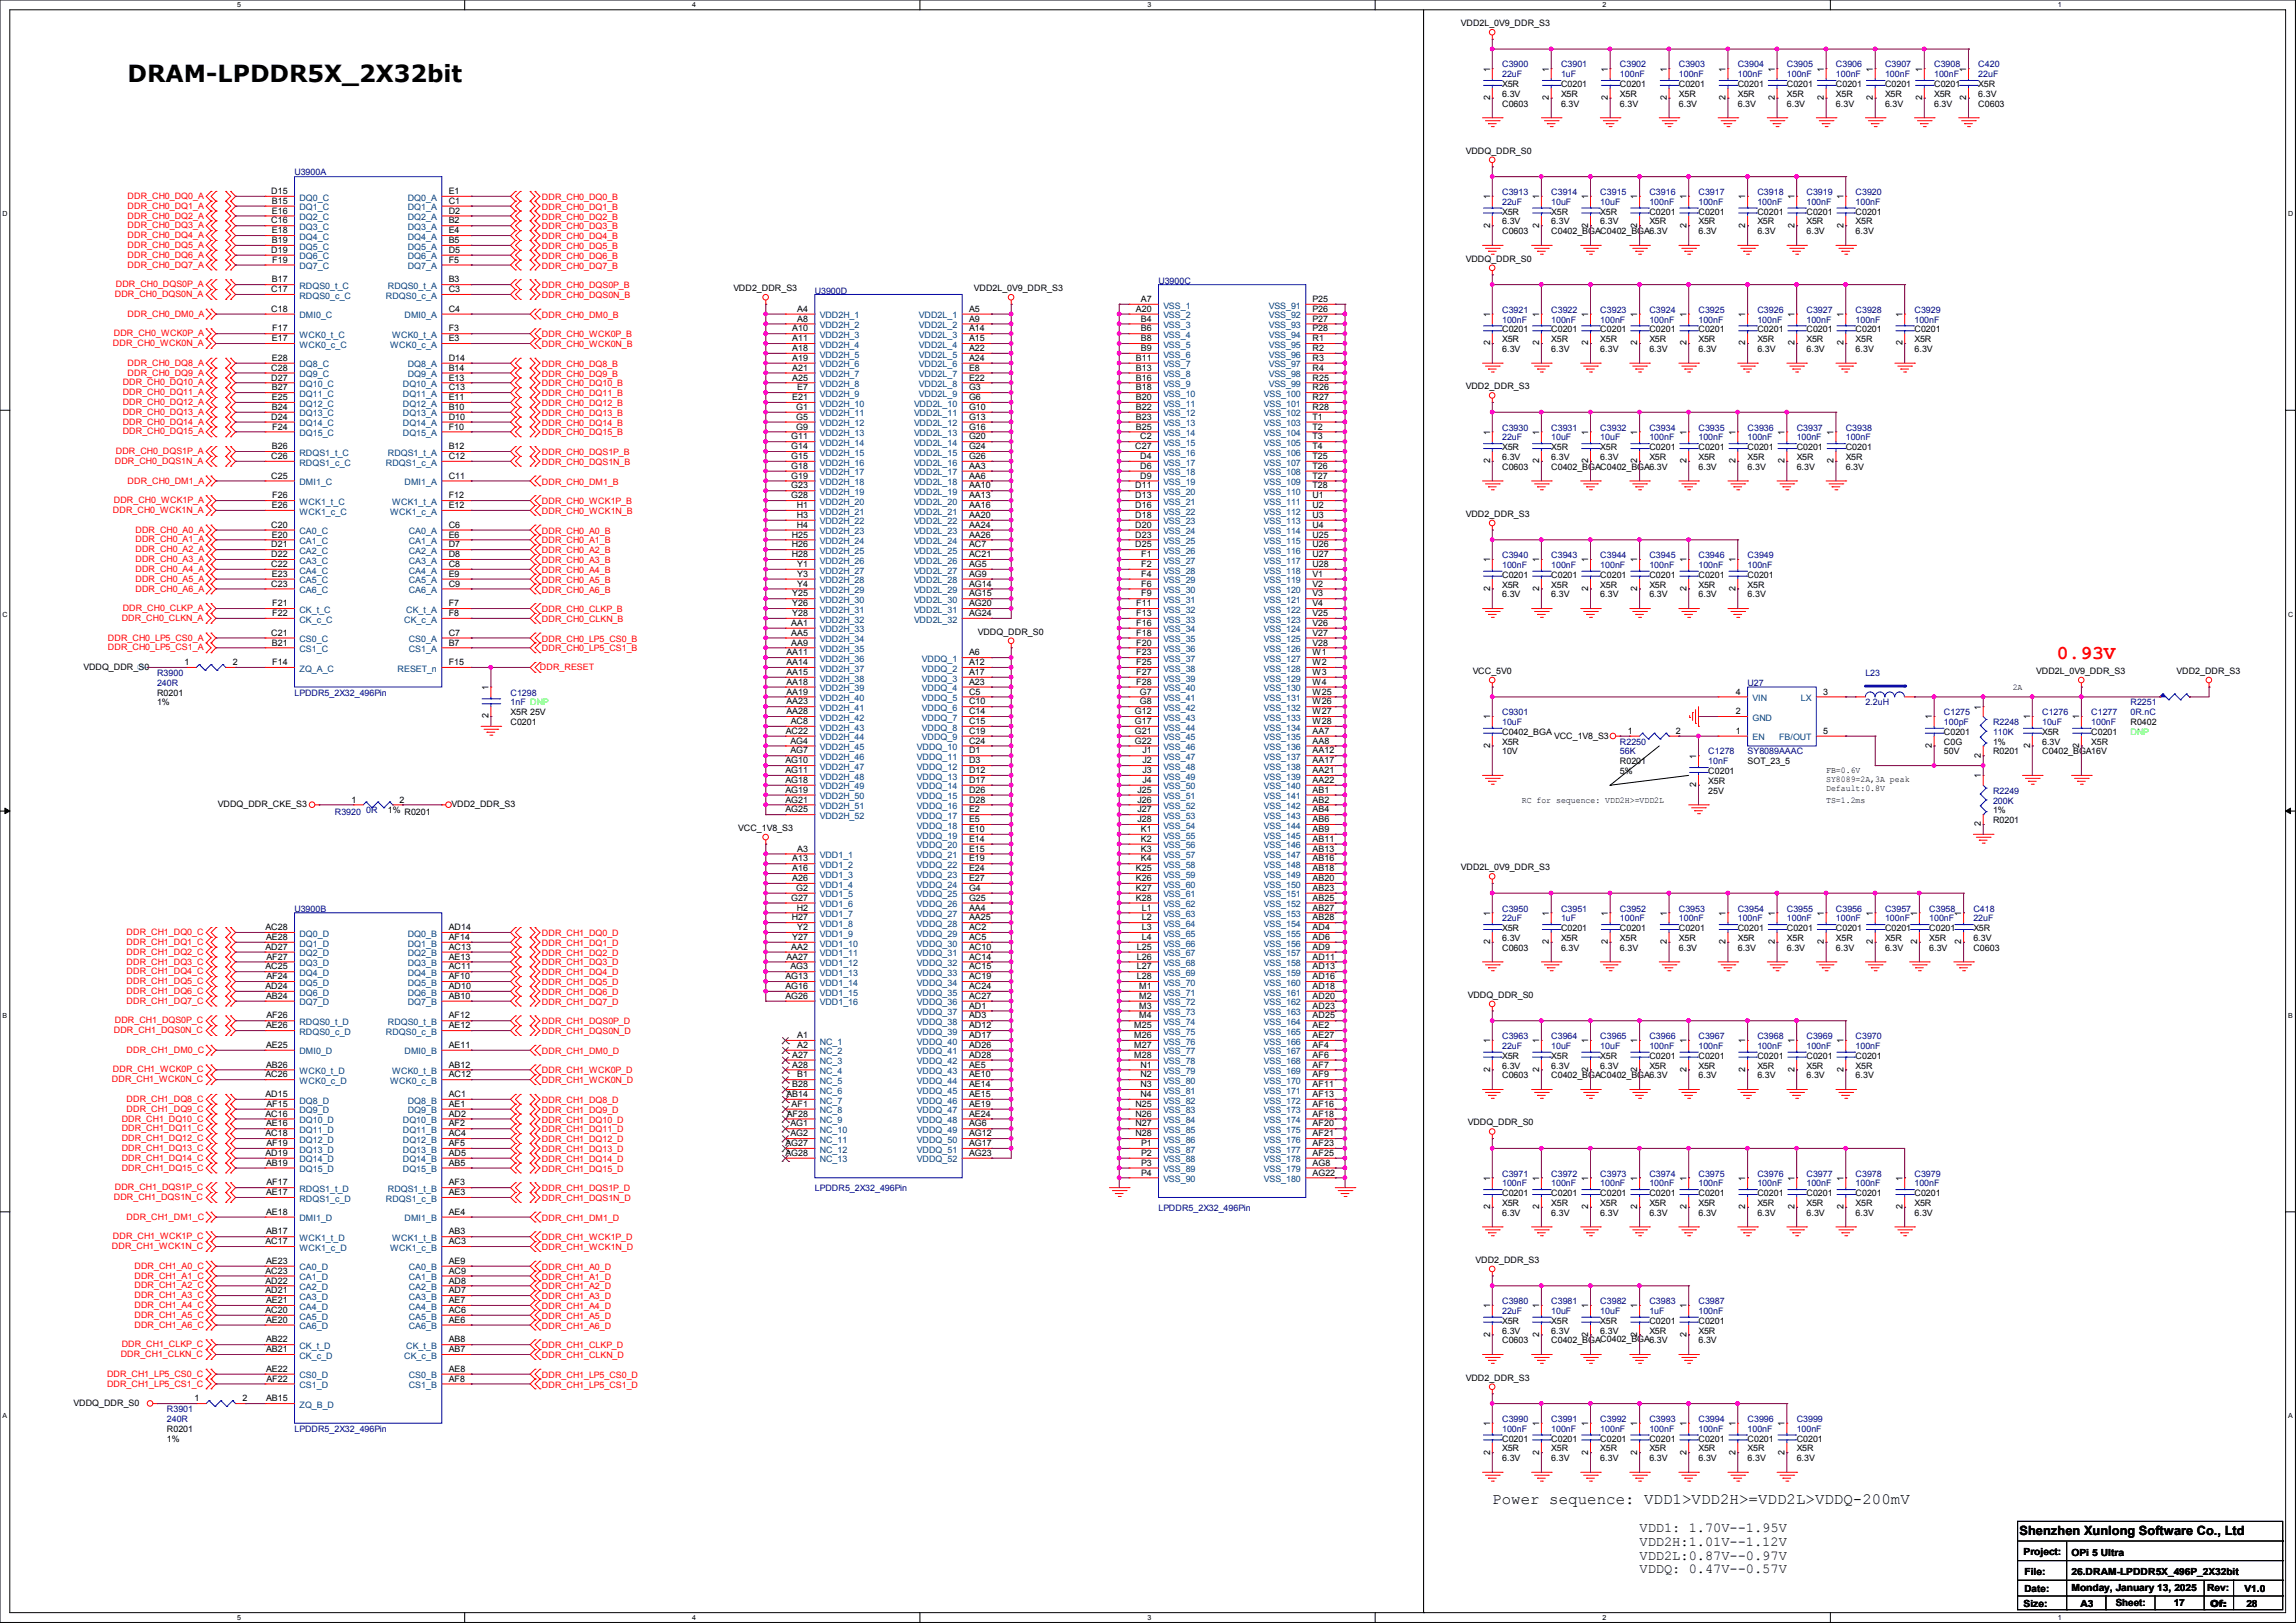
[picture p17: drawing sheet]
<svg xmlns="http://www.w3.org/2000/svg" width="297mm" height="210mm" viewBox="0 0 297 210" stroke-linecap="round" stroke-linejoin="round" font-family="sans-serif">
<defs><g id="words">
<text font-size="3" x="16.5" y="10.7">DRAM-LPDDR5X_2X32bit</text>
<text font-size="2.5" fill="#f00" x="266.1" y="85.3">0.93V</text>
<text font-size="2" x="193" y="194.6">Power sequence: VDD1&gt;VDD2H&gt;=VDD2L&gt;VDDQ-200mV</text>
<g font-size="1.8">
<text x="212.1" y="198.2">VDD1: 1.70V--1.95V</text>
<text x="212.1" y="200">VDD2H:1.01V--1.12V</text>
<text x="212.1" y="201.8">VDD2L:0.87V--0.97V</text>
<text x="212.1" y="203.6">VDDQ: 0.47V--0.57V</text>
</g>
<text font-size="1.7" x="261.2" y="198.6">Shenzhen Xunlong Software Co., Ltd</text>
<g font-size="1.3">
<text x="261.7" y="201.2">Project:</text>
<text x="261.9" y="203.8">File:</text>
<text x="268" y="203.8">26.DRAM-LPDDR5X_496P_2X32bit</text>
<text x="268" y="201.3">OPi 5 Ultra</text>
<text x="261.7" y="207.9">Size:</text>
<text x="261.9" y="206">Date:</text>
<text x="268" y="205.9">Monday, January 13, 2025</text>
<text x="269.1" y="207.9">A3</text>
<text x="273.7" y="207.8">Sheet:</text>
<text x="281.2" y="207.8">17</text>
<text x="285.5" y="205.9">Rev:</text>
<text x="285.9" y="207.9">Of:</text>
<text x="290.3" y="206">V1.0</text>
<text x="290.6" y="207.9">28</text>
</g>
<g font-size="1.1">
<text x="189" y="3.4">VDD2L_0V9_DDR_S3</text>
<text x="192.7" y="9.3" transform="rotate(-90 192.7 9.3)">1</text>
<text x="194.3" y="11.3">X5R</text>
<text x="200.4" y="9.3" transform="rotate(-90 200.4 9.3)">1</text>
<text x="201.9" y="11.3">C0201</text>
<text x="208" y="9.3" transform="rotate(-90 208 9.3)">1</text>
<text x="209.5" y="11.3">C0201</text>
<text x="215.6" y="9.3" transform="rotate(-90 215.6 9.3)">1</text>
<text x="217.2" y="11.3">C0201</text>
<text x="223.2" y="9.3" transform="rotate(-90 223.2 9.3)">1</text>
<text x="224.8" y="11.3">C0201</text>
<text x="229.6" y="9.3" transform="rotate(-90 229.6 9.3)">1</text>
<text x="231.1" y="11.3">C0201</text>
<text x="235.9" y="9.3" transform="rotate(-90 235.9 9.3)">1</text>
<text x="237.5" y="11.3">C0201</text>
<text x="242.3" y="9.3" transform="rotate(-90 242.3 9.3)">1</text>
<text x="243.8" y="11.3">C0201</text>
<text x="248.6" y="9.3" transform="rotate(-90 248.6 9.3)">1</text>
<text x="250.2" y="11.3">C0201</text>
<text x="254.3" y="9.3" transform="rotate(-90 254.3 9.3)">1</text>
<text x="255.9" y="11.3">X5R</text>
<text x="192.7" y="13" transform="rotate(-90 192.7 13)">2</text>
<text x="194.3" y="13.8">C0603</text>
<text x="194.3" y="12.5">6.3V</text>
<text x="200.4" y="13" transform="rotate(-90 200.4 13)">2</text>
<text x="201.9" y="12.5">X5R</text>
<text x="201.9" y="13.8">6.3V</text>
<text x="208" y="13" transform="rotate(-90 208 13)">2</text>
<text x="209.5" y="12.5">X5R</text>
<text x="209.5" y="13.8">6.3V</text>
<text x="215.6" y="13" transform="rotate(-90 215.6 13)">2</text>
<text x="217.2" y="12.5">X5R</text>
<text x="217.2" y="13.8">6.3V</text>
<text x="223.2" y="13" transform="rotate(-90 223.2 13)">2</text>
<text x="224.8" y="12.5">X5R</text>
<text x="224.8" y="13.8">6.3V</text>
<text x="229.6" y="13" transform="rotate(-90 229.6 13)">2</text>
<text x="231.1" y="12.5">X5R</text>
<text x="231.1" y="13.8">6.3V</text>
<text x="235.9" y="13" transform="rotate(-90 235.9 13)">2</text>
<text x="237.5" y="12.5">X5R</text>
<text x="237.5" y="13.8">6.3V</text>
<text x="242.3" y="13" transform="rotate(-90 242.3 13)">2</text>
<text x="243.8" y="12.5">X5R</text>
<text x="243.8" y="13.8">6.3V</text>
<text x="248.6" y="13" transform="rotate(-90 248.6 13)">2</text>
<text x="250.2" y="12.5">X5R</text>
<text x="250.2" y="13.8">6.3V</text>
<text x="254.3" y="13" transform="rotate(-90 254.3 13)">2</text>
<text x="255.9" y="13.8">C0603</text>
<text x="255.9" y="12.5">6.3V</text>
<text x="189.6" y="19.9">VDDQ_DDR_S0</text>
<text x="35.1" y="25.1">D15</text>
<text x="35.1" y="28.9">C16</text>
<text x="35.2" y="27.6">E16</text>
<text x="35.2" y="26.4">B15</text>
<text x="58" y="28.9">B2</text>
<text x="58" y="26.4">C1</text>
<text x="58" y="27.6">D2</text>
<text x="58" y="25.1">E1</text>
<text x="192.7" y="29.5" transform="rotate(-90 192.7 29.5)">2</text>
<text x="192.7" y="25.8" transform="rotate(-90 192.7 25.8)">1</text>
<text x="194.3" y="27.8">X5R</text>
<text x="194.3" y="29">6.3V</text>
<text x="199.1" y="29.5" transform="rotate(-90 199.1 29.5)">2</text>
<text x="199.1" y="25.8" transform="rotate(-90 199.1 25.8)">1</text>
<text x="200.7" y="27.8">X5R</text>
<text x="200.7" y="29">6.3V</text>
<text x="205.4" y="29.5" transform="rotate(-90 205.4 29.5)">2</text>
<text x="205.4" y="25.8" transform="rotate(-90 205.4 25.8)">1</text>
<text x="207" y="27.8">X5R</text>
<text x="207" y="29">6.3V</text>
<text x="211.8" y="29.5" transform="rotate(-90 211.8 29.5)">2</text>
<text x="211.8" y="25.8" transform="rotate(-90 211.8 25.8)">1</text>
<text x="213.4" y="27.8">C0201</text>
<text x="213.4" y="29">X5R</text>
<text x="218.1" y="29.5" transform="rotate(-90 218.1 29.5)">2</text>
<text x="218.1" y="25.8" transform="rotate(-90 218.1 25.8)">1</text>
<text x="219.7" y="27.8">C0201</text>
<text x="219.7" y="29">X5R</text>
<text x="225.8" y="29.5" transform="rotate(-90 225.8 29.5)">2</text>
<text x="225.8" y="25.8" transform="rotate(-90 225.8 25.8)">1</text>
<text x="227.3" y="27.8">C0201</text>
<text x="227.3" y="29">X5R</text>
<text x="232.1" y="29.5" transform="rotate(-90 232.1 29.5)">2</text>
<text x="232.1" y="25.8" transform="rotate(-90 232.1 25.8)">1</text>
<text x="233.7" y="27.8">C0201</text>
<text x="233.7" y="29">X5R</text>
<text x="238.5" y="29.5" transform="rotate(-90 238.5 29.5)">2</text>
<text x="238.5" y="25.8" transform="rotate(-90 238.5 25.8)">1</text>
<text x="240" y="27.8">C0201</text>
<text x="240" y="29">X5R</text>
<text x="35.1" y="32.7">D19</text>
<text x="35.2" y="30.2">E18</text>
<text x="35.2" y="31.5">B19</text>
<text x="35.2" y="34">F19</text>
<text x="58" y="31.5">B5</text>
<text x="58" y="32.7">D5</text>
<text x="58" y="30.2">E4</text>
<text x="58" y="34">F5</text>
<text x="189.6" y="33.9">VDDQ_DDR_S0</text>
<text x="194.3" y="30.3">C0603</text>
<text x="200.7" y="30.3">C0402_BGAC0402_BGA6.3V</text>
<text x="219.7" y="30.3">6.3V</text>
<text x="227.3" y="30.3">6.3V</text>
<text x="233.7" y="30.3">6.3V</text>
<text x="240" y="30.3">6.3V</text>
<text x="35.1" y="40.3">C18</text>
<text x="35.1" y="37.8">C17</text>
<text x="35.2" y="36.5">B17</text>
<text x="58" y="36.5">B3</text>
<text x="58" y="37.8">C3</text>
<text x="58" y="40.3">C4</text>
<text x="94.9" y="37.7">VDD2_DDR_S3</text>
<text x="103.1" y="40.3">A4</text>
<text x="103.1" y="41.6">A8</text>
<text x="125.3" y="40.3">A5</text>
<text x="125.3" y="41.6">A9</text>
<text x="126" y="37.7">VDD2L_0V9_DDR_S3</text>
<text x="146.9" y="40.3">A20</text>
<text x="147.6" y="39.1">A7</text>
<text x="147.6" y="41.6">B4</text>
<text x="169.8" y="39.1">P25</text>
<text x="169.8" y="40.3">P26</text>
<text x="169.8" y="41.6">P27</text>
<text x="192.7" y="41" transform="rotate(-90 192.7 41)">1</text>
<text x="199.1" y="41" transform="rotate(-90 199.1 41)">1</text>
<text x="205.4" y="41" transform="rotate(-90 205.4 41)">1</text>
<text x="211.8" y="41" transform="rotate(-90 211.8 41)">1</text>
<text x="218.1" y="41" transform="rotate(-90 218.1 41)">1</text>
<text x="225.8" y="41" transform="rotate(-90 225.8 41)">1</text>
<text x="232.1" y="41" transform="rotate(-90 232.1 41)">1</text>
<text x="238.5" y="41" transform="rotate(-90 238.5 41)">1</text>
<text x="246.1" y="41" transform="rotate(-90 246.1 41)">1</text>
<text x="35.1" y="48">C28</text>
<text x="35.2" y="46.7">E28</text>
<text x="35.2" y="44.2">E17</text>
<text x="35.2" y="42.9">F17</text>
<text x="58" y="48">B14</text>
<text x="58" y="46.7">D14</text>
<text x="58" y="44.2">E3</text>
<text x="58" y="42.9">F3</text>
<text x="102.5" y="42.9">A10</text>
<text x="102.5" y="44.2">A11</text>
<text x="102.5" y="45.4">A18</text>
<text x="102.5" y="46.7">A19</text>
<text x="102.5" y="48">A21</text>
<text x="125.3" y="42.9">A14</text>
<text x="125.3" y="44.2">A15</text>
<text x="125.3" y="45.4">A22</text>
<text x="125.3" y="46.7">A24</text>
<text x="125.3" y="48">E8</text>
<text x="146.9" y="46.7">B11</text>
<text x="146.9" y="48">B13</text>
<text x="147.6" y="42.9">B6</text>
<text x="147.6" y="44.2">B8</text>
<text x="147.6" y="45.4">B9</text>
<text x="169.8" y="42.9">P28</text>
<text x="169.8" y="44.2">R1</text>
<text x="169.8" y="45.4">R2</text>
<text x="169.8" y="46.7">R3</text>
<text x="169.8" y="48">R4</text>
<text x="192.7" y="44.7" transform="rotate(-90 192.7 44.7)">2</text>
<text x="194.3" y="43">C0201</text>
<text x="194.3" y="44.3">X5R</text>
<text x="194.3" y="45.6">6.3V</text>
<text x="199.1" y="44.7" transform="rotate(-90 199.1 44.7)">2</text>
<text x="200.7" y="43">C0201</text>
<text x="200.7" y="44.3">X5R</text>
<text x="200.7" y="45.6">6.3V</text>
<text x="205.4" y="44.7" transform="rotate(-90 205.4 44.7)">2</text>
<text x="207" y="43">C0201</text>
<text x="207" y="44.3">X5R</text>
<text x="207" y="45.6">6.3V</text>
<text x="211.8" y="44.7" transform="rotate(-90 211.8 44.7)">2</text>
<text x="213.4" y="43">C0201</text>
<text x="213.4" y="44.3">X5R</text>
<text x="213.4" y="45.6">6.3V</text>
<text x="218.1" y="44.7" transform="rotate(-90 218.1 44.7)">2</text>
<text x="219.7" y="43">C0201</text>
<text x="219.7" y="44.3">X5R</text>
<text x="219.7" y="45.6">6.3V</text>
<text x="225.8" y="44.7" transform="rotate(-90 225.8 44.7)">2</text>
<text x="227.3" y="43">C0201</text>
<text x="227.3" y="44.3">X5R</text>
<text x="227.3" y="45.6">6.3V</text>
<text x="232.1" y="44.7" transform="rotate(-90 232.1 44.7)">2</text>
<text x="233.7" y="43">C0201</text>
<text x="233.7" y="44.3">X5R</text>
<text x="233.7" y="45.6">6.3V</text>
<text x="238.5" y="44.7" transform="rotate(-90 238.5 44.7)">2</text>
<text x="240" y="43">C0201</text>
<text x="240" y="44.3">X5R</text>
<text x="240" y="45.6">6.3V</text>
<text x="246.1" y="44.7" transform="rotate(-90 246.1 44.7)">2</text>
<text x="247.6" y="43">C0201</text>
<text x="247.6" y="44.3">X5R</text>
<text x="247.6" y="45.6">6.3V</text>
<text x="35.1" y="49.2">D27</text>
<text x="35.2" y="51.8">E25</text>
<text x="35.2" y="53">B24</text>
<text x="35.2" y="50.5">B27</text>
<text x="58" y="53">B10</text>
<text x="58" y="50.5">C13</text>
<text x="58" y="51.8">E11</text>
<text x="58" y="49.2">E13</text>
<text x="102.5" y="49.2">A25</text>
<text x="102.5" y="51.8">E21</text>
<text x="103" y="53">G1</text>
<text x="103.1" y="50.5">E7</text>
<text x="125.3" y="49.2">E22</text>
<text x="125.3" y="50.5">G3</text>
<text x="125.3" y="51.8">G6</text>
<text x="125.3" y="53">G10</text>
<text x="146.9" y="49.2">B16</text>
<text x="146.9" y="50.5">B18</text>
<text x="146.9" y="51.8">B20</text>
<text x="146.9" y="53">B22</text>
<text x="169.8" y="49.2">R25</text>
<text x="169.8" y="50.5">R26</text>
<text x="169.8" y="51.8">R27</text>
<text x="169.8" y="53">R28</text>
<text x="189.6" y="50.4">VDD2_DDR_S3</text>
<text x="35.1" y="54.3">D24</text>
<text x="35.1" y="59.4">C26</text>
<text x="35.2" y="58.1">B26</text>
<text x="35.2" y="55.6">F24</text>
<text x="58" y="58.1">B12</text>
<text x="58" y="59.4">C12</text>
<text x="58" y="54.3">D10</text>
<text x="58" y="55.6">F10</text>
<text x="102.4" y="56.9">G11</text>
<text x="102.4" y="58.1">G14</text>
<text x="102.4" y="59.4">G15</text>
<text x="103" y="54.3">G5</text>
<text x="103" y="55.6">G9</text>
<text x="125.3" y="54.3">G13</text>
<text x="125.3" y="55.6">G16</text>
<text x="125.3" y="56.9">G20</text>
<text x="125.3" y="58.1">G24</text>
<text x="125.3" y="59.4">G26</text>
<text x="146.9" y="58.1">C27</text>
<text x="146.9" y="54.3">B23</text>
<text x="146.9" y="55.6">B25</text>
<text x="147.5" y="56.9">C2</text>
<text x="147.5" y="59.4">D4</text>
<text x="169.8" y="54.3">T1</text>
<text x="169.8" y="55.6">T2</text>
<text x="169.8" y="56.9">T3</text>
<text x="169.8" y="58.1">T4</text>
<text x="169.8" y="59.4">T25</text>
<text x="192.7" y="59.9" transform="rotate(-90 192.7 59.9)">2</text>
<text x="192.7" y="56.3" transform="rotate(-90 192.7 56.3)">1</text>
<text x="194.3" y="58.3">X5R</text>
<text x="194.3" y="59.5">6.3V</text>
<text x="199.1" y="59.9" transform="rotate(-90 199.1 59.9)">2</text>
<text x="199.1" y="56.3" transform="rotate(-90 199.1 56.3)">1</text>
<text x="200.7" y="58.3">X5R</text>
<text x="200.7" y="59.5">6.3V</text>
<text x="205.4" y="59.9" transform="rotate(-90 205.4 59.9)">2</text>
<text x="205.4" y="56.3" transform="rotate(-90 205.4 56.3)">1</text>
<text x="207" y="58.3">X5R</text>
<text x="207" y="59.5">6.3V</text>
<text x="211.8" y="59.9" transform="rotate(-90 211.8 59.9)">2</text>
<text x="211.8" y="56.3" transform="rotate(-90 211.8 56.3)">1</text>
<text x="213.4" y="58.3">C0201</text>
<text x="213.4" y="59.5">X5R</text>
<text x="218.1" y="59.9" transform="rotate(-90 218.1 59.9)">2</text>
<text x="218.1" y="56.3" transform="rotate(-90 218.1 56.3)">1</text>
<text x="219.7" y="58.3">C0201</text>
<text x="219.7" y="59.5">X5R</text>
<text x="224.5" y="59.9" transform="rotate(-90 224.5 59.9)">2</text>
<text x="224.5" y="56.3" transform="rotate(-90 224.5 56.3)">1</text>
<text x="226.1" y="58.3">C0201</text>
<text x="226.1" y="59.5">X5R</text>
<text x="230.8" y="59.9" transform="rotate(-90 230.8 59.9)">2</text>
<text x="230.8" y="56.3" transform="rotate(-90 230.8 56.3)">1</text>
<text x="232.4" y="58.3">C0201</text>
<text x="232.4" y="59.5">X5R</text>
<text x="237.2" y="59.9" transform="rotate(-90 237.2 59.9)">2</text>
<text x="237.2" y="56.3" transform="rotate(-90 237.2 56.3)">1</text>
<text x="238.8" y="58.3">C0201</text>
<text x="238.8" y="59.5">X5R</text>
<text x="35.1" y="61.9">C25</text>
<text x="35.2" y="65.7">E26</text>
<text x="35.2" y="64.5">F26</text>
<text x="58" y="61.9">C11</text>
<text x="58" y="65.7">E12</text>
<text x="58" y="64.5">F12</text>
<text x="102.4" y="60.7">G18</text>
<text x="102.4" y="61.9">G19</text>
<text x="102.4" y="63.2">G23</text>
<text x="102.4" y="64.5">G28</text>
<text x="103.1" y="65.7">H1</text>
<text x="125.3" y="60.7">AA3</text>
<text x="125.3" y="61.9">AA6</text>
<text x="125.3" y="63.2">AA10</text>
<text x="125.3" y="64.5">AA13</text>
<text x="125.3" y="65.7">AA16</text>
<text x="146.9" y="63.2">D11</text>
<text x="146.9" y="64.5">D13</text>
<text x="146.9" y="65.7">D16</text>
<text x="147.5" y="60.7">D6</text>
<text x="147.5" y="61.9">D9</text>
<text x="169.8" y="60.7">T26</text>
<text x="169.8" y="61.9">T27</text>
<text x="169.8" y="63.2">T28</text>
<text x="169.8" y="64.5">U1</text>
<text x="169.8" y="65.7">U2</text>
<text x="194.3" y="60.8">C0603</text>
<text x="200.7" y="60.8">C0402_BGAC0402_BGA6.3V</text>
<text x="219.7" y="60.8">6.3V</text>
<text x="226.1" y="60.8">6.3V</text>
<text x="232.4" y="60.8">6.3V</text>
<text x="238.8" y="60.8">6.3V</text>
<text x="35.1" y="70.8">D21</text>
<text x="35.1" y="68.3">C20</text>
<text x="35.2" y="69.6">E20</text>
<text x="58" y="68.3">C6</text>
<text x="58" y="70.8">D7</text>
<text x="58" y="69.6">E6</text>
<text x="102.4" y="69.6">H25</text>
<text x="102.4" y="70.8">H26</text>
<text x="103.1" y="67">H3</text>
<text x="103.1" y="68.3">H4</text>
<text x="125.3" y="67">AA20</text>
<text x="125.3" y="68.3">AA24</text>
<text x="125.3" y="69.6">AA26</text>
<text x="125.3" y="70.8">AC7</text>
<text x="146.9" y="67">D18</text>
<text x="146.9" y="68.3">D20</text>
<text x="146.9" y="69.6">D23</text>
<text x="146.9" y="70.8">D25</text>
<text x="169.8" y="67">U3</text>
<text x="169.8" y="68.3">U4</text>
<text x="169.8" y="69.6">U25</text>
<text x="169.8" y="70.8">U26</text>
<text x="189.6" y="66.9">VDD2_DDR_S3</text>
<text x="35.1" y="72.1">D22</text>
<text x="35.1" y="73.4">C22</text>
<text x="35.1" y="75.9">C23</text>
<text x="35.2" y="74.6">E23</text>
<text x="58" y="73.4">C8</text>
<text x="58" y="75.9">C9</text>
<text x="58" y="72.1">D8</text>
<text x="58" y="74.6">E9</text>
<text x="102.4" y="72.1">H28</text>
<text x="102.5" y="77.2">Y25</text>
<text x="103.1" y="73.4">Y1</text>
<text x="103.1" y="74.6">Y3</text>
<text x="103.1" y="75.9">Y4</text>
<text x="125.3" y="72.1">AC21</text>
<text x="125.3" y="73.4">AG5</text>
<text x="125.3" y="74.6">AG9</text>
<text x="125.3" y="75.9">AG14</text>
<text x="125.3" y="77.2">AG15</text>
<text x="147.6" y="72.1">F1</text>
<text x="147.6" y="73.4">F2</text>
<text x="147.6" y="74.6">F4</text>
<text x="147.6" y="75.9">F6</text>
<text x="147.6" y="77.2">F9</text>
<text x="169.8" y="72.1">U27</text>
<text x="169.8" y="73.4">U28</text>
<text x="169.8" y="74.6">V1</text>
<text x="169.8" y="75.9">V2</text>
<text x="169.8" y="77.2">V3</text>
<text x="192.7" y="76.5" transform="rotate(-90 192.7 76.5)">2</text>
<text x="192.7" y="72.8" transform="rotate(-90 192.7 72.8)">1</text>
<text x="194.3" y="74.8">C0201</text>
<text x="194.3" y="76">X5R</text>
<text x="194.3" y="77.3">6.3V</text>
<text x="199.1" y="76.5" transform="rotate(-90 199.1 76.5)">2</text>
<text x="199.1" y="72.8" transform="rotate(-90 199.1 72.8)">1</text>
<text x="200.7" y="74.8">C0201</text>
<text x="200.7" y="76">X5R</text>
<text x="200.7" y="77.3">6.3V</text>
<text x="205.4" y="76.5" transform="rotate(-90 205.4 76.5)">2</text>
<text x="205.4" y="72.8" transform="rotate(-90 205.4 72.8)">1</text>
<text x="207" y="74.8">C0201</text>
<text x="207" y="76">X5R</text>
<text x="207" y="77.3">6.3V</text>
<text x="211.8" y="76.5" transform="rotate(-90 211.8 76.5)">2</text>
<text x="211.8" y="72.8" transform="rotate(-90 211.8 72.8)">1</text>
<text x="213.4" y="74.8">C0201</text>
<text x="213.4" y="76">X5R</text>
<text x="213.4" y="77.3">6.3V</text>
<text x="218.1" y="76.5" transform="rotate(-90 218.1 76.5)">2</text>
<text x="218.1" y="72.8" transform="rotate(-90 218.1 72.8)">1</text>
<text x="219.7" y="74.8">C0201</text>
<text x="219.7" y="76">X5R</text>
<text x="219.7" y="77.3">6.3V</text>
<text x="224.5" y="76.5" transform="rotate(-90 224.5 76.5)">2</text>
<text x="224.5" y="72.8" transform="rotate(-90 224.5 72.8)">1</text>
<text x="226.1" y="74.8">C0201</text>
<text x="226.1" y="76">X5R</text>
<text x="226.1" y="77.3">6.3V</text>
<text x="35.1" y="82.3">C21</text>
<text x="35.2" y="83.5">B21</text>
<text x="35.2" y="78.4">F21</text>
<text x="35.2" y="79.7">F22</text>
<text x="58" y="83.5">B7</text>
<text x="58" y="82.3">C7</text>
<text x="58" y="78.4">F7</text>
<text x="58" y="79.7">F8</text>
<text x="102.4" y="81">AA1</text>
<text x="102.4" y="82.3">AA5</text>
<text x="102.4" y="83.5">AA9</text>
<text x="102.5" y="78.4">Y26</text>
<text x="102.5" y="79.7">Y28</text>
<text x="125.3" y="78.4">AG20</text>
<text x="125.3" y="79.7">AG24</text>
<text x="126.5" y="82.1">VDDQ_DDR_S0</text>
<text x="147" y="78.4">F11</text>
<text x="147" y="79.7">F13</text>
<text x="147" y="81">F16</text>
<text x="147" y="82.3">F18</text>
<text x="147" y="83.5">F20</text>
<text x="169.8" y="78.4">V4</text>
<text x="169.8" y="79.7">V25</text>
<text x="169.8" y="81">V26</text>
<text x="169.8" y="82.3">V27</text>
<text x="169.8" y="83.5">V28</text>
<text x="10.8" y="86.7">VDDQ_DDR_S0</text>
<text x="23.9" y="86.1">1</text>
<text x="30.1" y="86.1">2</text>
<text x="35.2" y="86.1">F14</text>
<text x="58" y="86.1">F15</text>
<text x="63.2" y="89.3" transform="rotate(-90 63.2 89.3)">1</text>
<text x="101.7" y="84.8">AA11</text>
<text x="101.7" y="86.1">AA14</text>
<text x="101.7" y="87.3">AA15</text>
<text x="101.7" y="88.6">AA18</text>
<text x="101.7" y="89.9">AA19</text>
<text x="125.3" y="84.8">A6</text>
<text x="125.3" y="86.1">A12</text>
<text x="125.3" y="87.3">A17</text>
<text x="125.3" y="88.6">A23</text>
<text x="125.3" y="89.9">C5</text>
<text x="147" y="84.8">F23</text>
<text x="147" y="86.1">F25</text>
<text x="147" y="87.3">F27</text>
<text x="147" y="88.6">F28</text>
<text x="147.4" y="89.9">G7</text>
<text x="169.8" y="84.8">W1</text>
<text x="169.8" y="86.1">W2</text>
<text x="169.8" y="87.3">W3</text>
<text x="169.8" y="88.6">W4</text>
<text x="169.8" y="89.9">W25</text>
<text x="190.5" y="87.2">VCC_5V0</text>
<text x="224.5" y="89.9">4</text>
<text x="235.8" y="89.9">3</text>
<text x="260.3" y="89.2">2A</text>
<text x="263.4" y="87.2">VDD2L_0V9_DDR_S3</text>
<text x="281.6" y="87.2">VDD2_DDR_S3</text>
<text x="20.3" y="90">R0201</text>
<text x="20.3" y="91.3">1%</text>
<text x="63.2" y="93" transform="rotate(-90 63.2 93)">2</text>
<text x="66" y="93.8">C0201</text>
<text x="66" y="92.5">X5R 25V</text>
<text x="101.6" y="95">AC22</text>
<text x="101.7" y="91.1">AA23</text>
<text x="101.7" y="92.4">AA28</text>
<text x="102.3" y="93.7">AC8</text>
<text x="125.3" y="91.1">C10</text>
<text x="125.3" y="92.4">C14</text>
<text x="125.3" y="93.7">C15</text>
<text x="125.3" y="95">C19</text>
<text x="146.8" y="92.4">G12</text>
<text x="146.8" y="93.7">G17</text>
<text x="146.8" y="95">G21</text>
<text x="147.4" y="91.1">G8</text>
<text x="169.8" y="91.1">W26</text>
<text x="169.8" y="92.4">W27</text>
<text x="169.8" y="93.7">W28</text>
<text x="169.8" y="95">AA7</text>
<text x="192.7" y="93.1" transform="rotate(-90 192.7 93.1)">1</text>
<text x="194.3" y="95.1">C0402_BGA</text>
<text x="201" y="95.6">VCC_1V8_S3</text>
<text x="210.6" y="95">1</text>
<text x="216.8" y="95">2</text>
<text x="224.5" y="95">1</text>
<text x="224.5" y="92.4">2</text>
<text x="235.8" y="95">5</text>
<text x="249.9" y="93.1" transform="rotate(-90 249.9 93.1)">1</text>
<text x="251.5" y="95.1">C0201</text>
<text x="256.2" y="91.8" transform="rotate(-90 256.2 91.8)">1</text>
<text x="262.6" y="93.1" transform="rotate(-90 262.6 93.1)">1</text>
<text x="264.2" y="95.1">X5R</text>
<text x="268.9" y="93.1" transform="rotate(-90 268.9 93.1)">1</text>
<text x="270.5" y="95.1">C0201</text>
<text x="275.6" y="93.8">R0402</text>
<text x="101.6" y="98.8">AG10</text>
<text x="101.6" y="100">AG11</text>
<text x="101.6" y="101.3">AG18</text>
<text x="102.2" y="96.2">AG4</text>
<text x="102.2" y="97.5">AG7</text>
<text x="125.3" y="96.2">C24</text>
<text x="125.3" y="97.5">D1</text>
<text x="125.3" y="98.8">D3</text>
<text x="125.3" y="100">D12</text>
<text x="125.3" y="101.3">D17</text>
<text x="146.8" y="96.2">G22</text>
<text x="147.8" y="97.5">J1</text>
<text x="147.8" y="98.8">J2</text>
<text x="147.8" y="100">J3</text>
<text x="147.8" y="101.3">J4</text>
<text x="169.8" y="96.2">AA8</text>
<text x="169.8" y="97.5">AA12</text>
<text x="169.8" y="98.8">AA17</text>
<text x="169.8" y="100">AA21</text>
<text x="169.8" y="101.3">AA22</text>
<text x="192.7" y="96.8" transform="rotate(-90 192.7 96.8)">2</text>
<text x="194.3" y="96.4">X5R</text>
<text x="194.3" y="97.6">10V</text>
<text x="209.5" y="98.9">R0201</text>
<text x="209.5" y="100.2">5%</text>
<text x="219.4" y="101.9" transform="rotate(-90 219.4 101.9)">2</text>
<text x="219.4" y="98.2" transform="rotate(-90 219.4 98.2)">1</text>
<text x="221" y="100.2">C0201</text>
<text x="221" y="101.4">X5R</text>
<text x="226.1" y="98.9">SOT_23_5</text>
<text x="236.2" y="100">FB=0.6V</text>
<text x="236.2" y="101.2">SY8089=2A,3A peak</text>
<text x="249.9" y="96.8" transform="rotate(-90 249.9 96.8)">2</text>
<text x="251.5" y="96.4">C0G</text>
<text x="251.5" y="97.6">50V</text>
<text x="256.2" y="100.7" transform="rotate(-90 256.2 100.7)">1</text>
<text x="256.2" y="98" transform="rotate(-90 256.2 98)">2</text>
<text x="257.8" y="97.6">R0201</text>
<text x="257.8" y="96.4">1%</text>
<text x="262.6" y="96.8" transform="rotate(-90 262.6 96.8)">2</text>
<text x="264.2" y="97.6">C0402_BGA16V</text>
<text x="264.2" y="96.4">6.3V</text>
<text x="268.9" y="96.8" transform="rotate(-90 268.9 96.8)">2</text>
<text x="270.5" y="96.4">X5R</text>
<text x="28.2" y="104.5">VDDQ_DDR_CKE_S3</text>
<text x="45.5" y="103.8">1</text>
<text x="50.2" y="105.2">1% R0201</text>
<text x="51.7" y="103.8">2</text>
<text x="58.4" y="104.5">VDD2_DDR_S3</text>
<text x="95.5" y="107.5">VCC_1V8_S3</text>
<text x="101.6" y="102.6">AG19</text>
<text x="101.6" y="103.8">AG21</text>
<text x="101.6" y="105.1">AG25</text>
<text x="125.3" y="102.6">D26</text>
<text x="125.3" y="103.8">D28</text>
<text x="125.3" y="105.1">E2</text>
<text x="125.3" y="106.4">E5</text>
<text x="125.3" y="107.7">E10</text>
<text x="147.2" y="102.6">J25</text>
<text x="147.2" y="103.8">J26</text>
<text x="147.2" y="105.1">J27</text>
<text x="147.2" y="106.4">J28</text>
<text x="147.6" y="107.7">K1</text>
<text x="169.8" y="102.6">AB1</text>
<text x="169.8" y="103.8">AB2</text>
<text x="169.8" y="105.1">AB4</text>
<text x="169.8" y="106.4">AB6</text>
<text x="169.8" y="107.7">AB9</text>
<text x="196.8" y="103.8">RC for sequence: VDD2H&gt;=VDD2L</text>
<text x="221" y="102.7">25V</text>
<text x="236.2" y="102.3">Default:0.8V</text>
<text x="236.2" y="103.8">TS=1.2ms</text>
<text x="256.2" y="106.9" transform="rotate(-90 256.2 106.9)">2</text>
<text x="257.8" y="106.5">R0201</text>
<text x="257.8" y="105.2">1%</text>
<text x="102.5" y="111.5">A13</text>
<text x="102.5" y="112.7">A16</text>
<text x="103.1" y="110.2">A3</text>
<text x="125.3" y="108.9">E14</text>
<text x="125.3" y="110.2">E15</text>
<text x="125.3" y="111.5">E19</text>
<text x="125.3" y="112.7">E24</text>
<text x="146.9" y="112.7">K25</text>
<text x="147.6" y="108.9">K2</text>
<text x="147.6" y="110.2">K3</text>
<text x="147.6" y="111.5">K4</text>
<text x="169.8" y="108.9">AB11</text>
<text x="169.8" y="110.2">AB13</text>
<text x="169.8" y="111.5">AB16</text>
<text x="169.8" y="112.7">AB18</text>
<text x="189" y="112.6">VDD2L_0V9_DDR_S3</text>
<text x="102.4" y="116.5">G27</text>
<text x="102.4" y="119.1">H27</text>
<text x="102.5" y="114">A26</text>
<text x="103" y="115.3">G2</text>
<text x="103.1" y="117.8">H2</text>
<text x="125.3" y="114">E27</text>
<text x="125.3" y="115.3">G4</text>
<text x="125.3" y="116.5">G25</text>
<text x="125.3" y="117.8">AA4</text>
<text x="125.3" y="119.1">AA25</text>
<text x="146.9" y="114">K26</text>
<text x="146.9" y="115.3">K27</text>
<text x="146.9" y="116.5">K28</text>
<text x="147.7" y="117.8">L1</text>
<text x="147.7" y="119.1">L2</text>
<text x="169.8" y="114">AB20</text>
<text x="169.8" y="115.3">AB23</text>
<text x="169.8" y="116.5">AB25</text>
<text x="169.8" y="117.8">AB27</text>
<text x="169.8" y="119.1">AB28</text>
<text x="192.7" y="118.5" transform="rotate(-90 192.7 118.5)">1</text>
<text x="200.4" y="118.5" transform="rotate(-90 200.4 118.5)">1</text>
<text x="208" y="118.5" transform="rotate(-90 208 118.5)">1</text>
<text x="215.6" y="118.5" transform="rotate(-90 215.6 118.5)">1</text>
<text x="223.2" y="118.5" transform="rotate(-90 223.2 118.5)">1</text>
<text x="229.6" y="118.5" transform="rotate(-90 229.6 118.5)">1</text>
<text x="235.9" y="118.5" transform="rotate(-90 235.9 118.5)">1</text>
<text x="242.3" y="118.5" transform="rotate(-90 242.3 118.5)">1</text>
<text x="248" y="118.5" transform="rotate(-90 248 118.5)">1</text>
<text x="253.7" y="118.5" transform="rotate(-90 253.7 118.5)">1</text>
<text x="34.3" y="122.9">AD27</text>
<text x="34.3" y="125.4">AC25</text>
<text x="34.3" y="120.4">AC28</text>
<text x="34.4" y="121.6">AE28</text>
<text x="34.5" y="124.2">AF27</text>
<text x="58" y="125.4">AC11</text>
<text x="58" y="122.9">AC13</text>
<text x="58" y="120.4">AD14</text>
<text x="58" y="124.2">AE13</text>
<text x="58" y="121.6">AF14</text>
<text x="101.7" y="124.2">AA27</text>
<text x="102.2" y="125.4">AG3</text>
<text x="102.4" y="122.9">AA2</text>
<text x="102.5" y="121.6">Y27</text>
<text x="103.1" y="120.4">Y2</text>
<text x="125.3" y="120.4">AC2</text>
<text x="125.3" y="121.6">AC5</text>
<text x="125.3" y="122.9">AC10</text>
<text x="125.3" y="124.2">AC14</text>
<text x="125.3" y="125.4">AC15</text>
<text x="147.1" y="122.9">L25</text>
<text x="147.1" y="124.2">L26</text>
<text x="147.1" y="125.4">L27</text>
<text x="147.7" y="120.4">L3</text>
<text x="147.7" y="121.6">L4</text>
<text x="169.8" y="120.4">AD4</text>
<text x="169.8" y="121.6">AD6</text>
<text x="169.8" y="122.9">AD9</text>
<text x="169.8" y="124.2">AD11</text>
<text x="169.8" y="125.4">AD13</text>
<text x="192.7" y="122.2" transform="rotate(-90 192.7 122.2)">2</text>
<text x="194.3" y="123">C0603</text>
<text x="194.3" y="120.5">X5R</text>
<text x="194.3" y="121.8">6.3V</text>
<text x="200.4" y="122.2" transform="rotate(-90 200.4 122.2)">2</text>
<text x="201.9" y="120.5">C0201</text>
<text x="201.9" y="121.8">X5R</text>
<text x="201.9" y="123">6.3V</text>
<text x="208" y="122.2" transform="rotate(-90 208 122.2)">2</text>
<text x="209.5" y="120.5">C0201</text>
<text x="209.5" y="121.8">X5R</text>
<text x="209.5" y="123">6.3V</text>
<text x="215.6" y="122.2" transform="rotate(-90 215.6 122.2)">2</text>
<text x="217.2" y="120.5">C0201</text>
<text x="217.2" y="121.8">X5R</text>
<text x="217.2" y="123">6.3V</text>
<text x="223.2" y="122.2" transform="rotate(-90 223.2 122.2)">2</text>
<text x="224.8" y="120.5">C0201</text>
<text x="224.8" y="121.8">X5R</text>
<text x="224.8" y="123">6.3V</text>
<text x="229.6" y="122.2" transform="rotate(-90 229.6 122.2)">2</text>
<text x="231.1" y="120.5">C0201</text>
<text x="231.1" y="121.8">X5R</text>
<text x="231.1" y="123">6.3V</text>
<text x="235.9" y="122.2" transform="rotate(-90 235.9 122.2)">2</text>
<text x="237.5" y="120.5">C0201</text>
<text x="237.5" y="121.8">X5R</text>
<text x="237.5" y="123">6.3V</text>
<text x="242.3" y="122.2" transform="rotate(-90 242.3 122.2)">2</text>
<text x="243.8" y="120.5">C0201</text>
<text x="243.8" y="121.8">X5R</text>
<text x="243.8" y="123">6.3V</text>
<text x="248" y="122.2" transform="rotate(-90 248 122.2)">2</text>
<text x="249.6" y="120.5">C0201</text>
<text x="249.6" y="121.8">X5R</text>
<text x="249.6" y="123">6.3V</text>
<text x="253.7" y="122.2" transform="rotate(-90 253.7 122.2)">2</text>
<text x="255.3" y="123">C0603</text>
<text x="255.3" y="120.5">X5R</text>
<text x="255.3" y="121.8">6.3V</text>
<text x="34.3" y="128">AD24</text>
<text x="34.4" y="129.2">AB24</text>
<text x="34.5" y="126.7">AF24</text>
<text x="34.5" y="131.8">AF26</text>
<text x="58" y="129.2">AB10</text>
<text x="58" y="128">AD10</text>
<text x="58" y="126.7">AF10</text>
<text x="58" y="131.8">AF12</text>
<text x="101.6" y="126.7">AG13</text>
<text x="101.6" y="128">AG16</text>
<text x="101.6" y="129.2">AG26</text>
<text x="125.3" y="126.7">AC19</text>
<text x="125.3" y="128">AC24</text>
<text x="125.3" y="129.2">AC27</text>
<text x="125.3" y="130.5">AD1</text>
<text x="125.3" y="131.8">AD3</text>
<text x="147.1" y="126.7">L28</text>
<text x="147.4" y="128">M1</text>
<text x="147.4" y="129.2">M2</text>
<text x="147.4" y="130.5">M3</text>
<text x="147.4" y="131.8">M4</text>
<text x="169.8" y="126.7">AD16</text>
<text x="169.8" y="128">AD18</text>
<text x="169.8" y="129.2">AD20</text>
<text x="169.8" y="130.5">AD23</text>
<text x="169.8" y="131.8">AD25</text>
<text x="189.9" y="129.1">VDDQ_DDR_S0</text>
<text x="34.4" y="133.1">AE26</text>
<text x="34.4" y="135.6">AE25</text>
<text x="58" y="135.6">AE11</text>
<text x="58" y="133.1">AE12</text>
<text x="102.5" y="136.9">A27</text>
<text x="103.1" y="134.3">A1</text>
<text x="103.1" y="135.6">A2</text>
<text x="125.3" y="133.1">AD12</text>
<text x="125.3" y="134.3">AD17</text>
<text x="125.3" y="135.6">AD26</text>
<text x="125.3" y="136.9">AD28</text>
<text x="146.7" y="133.1">M25</text>
<text x="146.7" y="134.3">M26</text>
<text x="146.7" y="135.6">M27</text>
<text x="146.7" y="136.9">M28</text>
<text x="169.8" y="133.1">AE2</text>
<text x="169.8" y="134.3">AE27</text>
<text x="169.8" y="135.6">AF4</text>
<text x="169.8" y="136.9">AF6</text>
<text x="192.7" y="135" transform="rotate(-90 192.7 135)">1</text>
<text x="194.3" y="137">X5R</text>
<text x="199.1" y="135" transform="rotate(-90 199.1 135)">1</text>
<text x="200.7" y="137">X5R</text>
<text x="205.4" y="135" transform="rotate(-90 205.4 135)">1</text>
<text x="207" y="137">X5R</text>
<text x="211.8" y="135" transform="rotate(-90 211.8 135)">1</text>
<text x="213.4" y="137">C0201</text>
<text x="218.1" y="135" transform="rotate(-90 218.1 135)">1</text>
<text x="219.7" y="137">C0201</text>
<text x="225.8" y="135" transform="rotate(-90 225.8 135)">1</text>
<text x="227.3" y="137">C0201</text>
<text x="232.1" y="135" transform="rotate(-90 232.1 135)">1</text>
<text x="233.7" y="137">C0201</text>
<text x="238.5" y="135" transform="rotate(-90 238.5 135)">1</text>
<text x="240" y="137">C0201</text>
<text x="34.3" y="141.9">AD15</text>
<text x="34.3" y="139.4">AC26</text>
<text x="34.4" y="138.1">AB26</text>
<text x="34.5" y="143.2">AF15</text>
<text x="58" y="138.1">AB12</text>
<text x="58" y="141.9">AC1</text>
<text x="58" y="139.4">AC12</text>
<text x="58" y="143.2">AE1</text>
<text x="101.7" y="141.9">AB14</text>
<text x="102.4" y="143.2">AF1</text>
<text x="102.5" y="138.1">A28</text>
<text x="102.5" y="140.7">B28</text>
<text x="103.1" y="139.4">B1</text>
<text x="125.3" y="138.1">AE5</text>
<text x="125.3" y="139.4">AE10</text>
<text x="125.3" y="140.7">AE14</text>
<text x="125.3" y="141.9">AE15</text>
<text x="125.3" y="143.2">AE19</text>
<text x="146.9" y="143.2">N25</text>
<text x="147.5" y="138.1">N1</text>
<text x="147.5" y="139.4">N2</text>
<text x="147.5" y="140.7">N3</text>
<text x="147.5" y="141.9">N4</text>
<text x="169.8" y="138.1">AF7</text>
<text x="169.8" y="139.4">AF9</text>
<text x="169.8" y="140.7">AF11</text>
<text x="169.8" y="141.9">AF13</text>
<text x="169.8" y="143.2">AF16</text>
<text x="192.7" y="138.7" transform="rotate(-90 192.7 138.7)">2</text>
<text x="194.3" y="139.5">C0603</text>
<text x="194.3" y="138.3">6.3V</text>
<text x="199.1" y="138.7" transform="rotate(-90 199.1 138.7)">2</text>
<text x="200.7" y="139.5">C0402_BGAC0402_BGA6.3V</text>
<text x="200.7" y="138.3">6.3V</text>
<text x="205.4" y="138.7" transform="rotate(-90 205.4 138.7)">2</text>
<text x="207" y="138.3">6.3V</text>
<text x="211.8" y="138.7" transform="rotate(-90 211.8 138.7)">2</text>
<text x="213.4" y="138.3">X5R</text>
<text x="218.1" y="138.7" transform="rotate(-90 218.1 138.7)">2</text>
<text x="219.7" y="138.3">X5R</text>
<text x="219.7" y="139.5">6.3V</text>
<text x="225.8" y="138.7" transform="rotate(-90 225.8 138.7)">2</text>
<text x="227.3" y="138.3">X5R</text>
<text x="227.3" y="139.5">6.3V</text>
<text x="232.1" y="138.7" transform="rotate(-90 232.1 138.7)">2</text>
<text x="233.7" y="138.3">X5R</text>
<text x="233.7" y="139.5">6.3V</text>
<text x="238.5" y="138.7" transform="rotate(-90 238.5 138.7)">2</text>
<text x="240" y="138.3">X5R</text>
<text x="240" y="139.5">6.3V</text>
<text x="34.3" y="149.6">AD19</text>
<text x="34.3" y="144.5">AC16</text>
<text x="34.3" y="147">AC18</text>
<text x="34.4" y="145.8">AE16</text>
<text x="34.5" y="148.3">AF19</text>
<text x="58" y="147">AC4</text>
<text x="58" y="144.5">AD2</text>
<text x="58" y="149.6">AD5</text>
<text x="58" y="145.8">AF2</text>
<text x="58" y="148.3">AF5</text>
<text x="101.6" y="148.3">AG27</text>
<text x="101.6" y="149.6">AG28</text>
<text x="101.8" y="144.5">AF28</text>
<text x="102.2" y="145.8">AG1</text>
<text x="102.2" y="147">AG2</text>
<text x="125.3" y="144.5">AE24</text>
<text x="125.3" y="145.8">AG6</text>
<text x="125.3" y="147">AG12</text>
<text x="125.3" y="148.3">AG17</text>
<text x="125.3" y="149.6">AG23</text>
<text x="146.9" y="144.5">N26</text>
<text x="146.9" y="145.8">N27</text>
<text x="146.9" y="147">N28</text>
<text x="147.6" y="148.3">P1</text>
<text x="147.6" y="149.6">P2</text>
<text x="169.8" y="144.5">AF18</text>
<text x="169.8" y="145.8">AF20</text>
<text x="169.8" y="147">AF21</text>
<text x="169.8" y="148.3">AF23</text>
<text x="169.8" y="149.6">AF25</text>
<text x="189.9" y="145.6">VDDQ_DDR_S0</text>
<text x="34.4" y="154.6">AE17</text>
<text x="34.4" y="150.8">AB19</text>
<text x="34.5" y="153.4">AF17</text>
<text x="58" y="150.8">AB5</text>
<text x="58" y="154.6">AE3</text>
<text x="58" y="153.4">AF3</text>
<text x="147.6" y="150.8">P3</text>
<text x="147.6" y="152.1">P4</text>
<text x="169.8" y="150.8">AG8</text>
<text x="169.8" y="152.1">AG22</text>
<text x="192.7" y="152.8" transform="rotate(-90 192.7 152.8)">1</text>
<text x="194.3" y="154.8">C0201</text>
<text x="199.1" y="152.8" transform="rotate(-90 199.1 152.8)">1</text>
<text x="200.7" y="154.8">C0201</text>
<text x="205.4" y="152.8" transform="rotate(-90 205.4 152.8)">1</text>
<text x="207" y="154.8">C0201</text>
<text x="211.8" y="152.8" transform="rotate(-90 211.8 152.8)">1</text>
<text x="213.4" y="154.8">C0201</text>
<text x="218.1" y="152.8" transform="rotate(-90 218.1 152.8)">1</text>
<text x="219.7" y="154.8">C0201</text>
<text x="225.8" y="152.8" transform="rotate(-90 225.8 152.8)">1</text>
<text x="227.3" y="154.8">C0201</text>
<text x="232.1" y="152.8" transform="rotate(-90 232.1 152.8)">1</text>
<text x="233.7" y="154.8">C0201</text>
<text x="238.5" y="152.8" transform="rotate(-90 238.5 152.8)">1</text>
<text x="240" y="154.8">C0201</text>
<text x="246.1" y="152.8" transform="rotate(-90 246.1 152.8)">1</text>
<text x="247.6" y="154.8">C0201</text>
<text x="34.3" y="161">AC17</text>
<text x="34.4" y="157.2">AE18</text>
<text x="34.4" y="159.7">AB17</text>
<text x="58" y="159.7">AB3</text>
<text x="58" y="161">AC3</text>
<text x="58" y="157.2">AE4</text>
<text x="192.7" y="156.5" transform="rotate(-90 192.7 156.5)">2</text>
<text x="194.3" y="156">X5R</text>
<text x="194.3" y="157.3">6.3V</text>
<text x="199.1" y="156.5" transform="rotate(-90 199.1 156.5)">2</text>
<text x="200.7" y="156">X5R</text>
<text x="200.7" y="157.3">6.3V</text>
<text x="205.4" y="156.5" transform="rotate(-90 205.4 156.5)">2</text>
<text x="207" y="156">X5R</text>
<text x="207" y="157.3">6.3V</text>
<text x="211.8" y="156.5" transform="rotate(-90 211.8 156.5)">2</text>
<text x="213.4" y="156">X5R</text>
<text x="213.4" y="157.3">6.3V</text>
<text x="218.1" y="156.5" transform="rotate(-90 218.1 156.5)">2</text>
<text x="219.7" y="156">X5R</text>
<text x="219.7" y="157.3">6.3V</text>
<text x="225.8" y="156.5" transform="rotate(-90 225.8 156.5)">2</text>
<text x="227.3" y="156">X5R</text>
<text x="227.3" y="157.3">6.3V</text>
<text x="232.1" y="156.5" transform="rotate(-90 232.1 156.5)">2</text>
<text x="233.7" y="156">X5R</text>
<text x="233.7" y="157.3">6.3V</text>
<text x="238.5" y="156.5" transform="rotate(-90 238.5 156.5)">2</text>
<text x="240" y="156">X5R</text>
<text x="240" y="157.3">6.3V</text>
<text x="246.1" y="156.5" transform="rotate(-90 246.1 156.5)">2</text>
<text x="247.6" y="156">X5R</text>
<text x="247.6" y="157.3">6.3V</text>
<text x="34.3" y="166.1">AD22</text>
<text x="34.3" y="167.3">AD21</text>
<text x="34.3" y="164.8">AC23</text>
<text x="34.4" y="163.5">AE23</text>
<text x="58" y="164.8">AC9</text>
<text x="58" y="167.3">AD7</text>
<text x="58" y="166.1">AD8</text>
<text x="58" y="163.5">AE9</text>
<text x="190.9" y="163.4">VDD2_DDR_S3</text>
<text x="34.3" y="169.9">AC20</text>
<text x="34.4" y="168.6">AE21</text>
<text x="34.4" y="171.2">AE20</text>
<text x="34.4" y="173.7">AB22</text>
<text x="58" y="173.7">AB8</text>
<text x="58" y="169.9">AC6</text>
<text x="58" y="171.2">AE6</text>
<text x="58" y="168.6">AE7</text>
<text x="192.7" y="173" transform="rotate(-90 192.7 173)">2</text>
<text x="192.7" y="169.3" transform="rotate(-90 192.7 169.3)">1</text>
<text x="194.3" y="173.8">C0603</text>
<text x="194.3" y="171.3">X5R</text>
<text x="194.3" y="172.6">6.3V</text>
<text x="199.1" y="173" transform="rotate(-90 199.1 173)">2</text>
<text x="199.1" y="169.3" transform="rotate(-90 199.1 169.3)">1</text>
<text x="200.7" y="173.8">C0402_BGAC0402_BGA6.3V</text>
<text x="200.7" y="171.3">X5R</text>
<text x="200.7" y="172.6">6.3V</text>
<text x="205.4" y="173" transform="rotate(-90 205.4 173)">2</text>
<text x="205.4" y="169.3" transform="rotate(-90 205.4 169.3)">1</text>
<text x="207" y="171.3">X5R</text>
<text x="207" y="172.6">6.3V</text>
<text x="211.8" y="173" transform="rotate(-90 211.8 173)">2</text>
<text x="211.8" y="169.3" transform="rotate(-90 211.8 169.3)">1</text>
<text x="213.4" y="171.3">C0201</text>
<text x="213.4" y="172.6">X5R</text>
<text x="218.1" y="173" transform="rotate(-90 218.1 173)">2</text>
<text x="218.1" y="169.3" transform="rotate(-90 218.1 169.3)">1</text>
<text x="219.7" y="171.3">C0201</text>
<text x="219.7" y="172.6">X5R</text>
<text x="219.7" y="173.8">6.3V</text>
<text x="34.4" y="177.5">AE22</text>
<text x="34.4" y="175">AB21</text>
<text x="34.5" y="178.8">AF22</text>
<text x="58" y="175">AB7</text>
<text x="58" y="177.5">AE8</text>
<text x="58" y="178.8">AF8</text>
<text x="189.6" y="178.6">VDD2_DDR_S3</text>
<text x="9.5" y="181.9">VDDQ_DDR_S0</text>
<text x="21.6" y="185.3">R0201</text>
<text x="25.1" y="181.3">1</text>
<text x="31.4" y="181.3">2</text>
<text x="34.4" y="181.3">AB15</text>
<text x="192.7" y="184.5" transform="rotate(-90 192.7 184.5)">1</text>
<text x="199.1" y="184.5" transform="rotate(-90 199.1 184.5)">1</text>
<text x="205.4" y="184.5" transform="rotate(-90 205.4 184.5)">1</text>
<text x="211.8" y="184.5" transform="rotate(-90 211.8 184.5)">1</text>
<text x="218.1" y="184.5" transform="rotate(-90 218.1 184.5)">1</text>
<text x="224.5" y="184.5" transform="rotate(-90 224.5 184.5)">1</text>
<text x="230.8" y="184.5" transform="rotate(-90 230.8 184.5)">1</text>
<text x="21.6" y="186.5">1%</text>
<text x="192.7" y="188.2" transform="rotate(-90 192.7 188.2)">2</text>
<text x="194.3" y="186.5">C0201</text>
<text x="194.3" y="187.8">X5R</text>
<text x="194.3" y="189.1">6.3V</text>
<text x="199.1" y="188.2" transform="rotate(-90 199.1 188.2)">2</text>
<text x="200.7" y="186.5">C0201</text>
<text x="200.7" y="187.8">X5R</text>
<text x="200.7" y="189.1">6.3V</text>
<text x="205.4" y="188.2" transform="rotate(-90 205.4 188.2)">2</text>
<text x="207" y="186.5">C0201</text>
<text x="207" y="187.8">X5R</text>
<text x="207" y="189.1">6.3V</text>
<text x="211.8" y="188.2" transform="rotate(-90 211.8 188.2)">2</text>
<text x="213.4" y="186.5">C0201</text>
<text x="213.4" y="187.8">X5R</text>
<text x="213.4" y="189.1">6.3V</text>
<text x="218.1" y="188.2" transform="rotate(-90 218.1 188.2)">2</text>
<text x="219.7" y="186.5">C0201</text>
<text x="219.7" y="187.8">X5R</text>
<text x="219.7" y="189.1">6.3V</text>
<text x="224.5" y="188.2" transform="rotate(-90 224.5 188.2)">2</text>
<text x="226.1" y="186.5">C0201</text>
<text x="226.1" y="187.8">X5R</text>
<text x="226.1" y="189.1">6.3V</text>
<text x="230.8" y="188.2" transform="rotate(-90 230.8 188.2)">2</text>
<text x="232.4" y="186.5">C0201</text>
<text x="232.4" y="187.8">X5R</text>
<text x="232.4" y="189.1">6.3V</text>
</g>
<g font-size="1.1" fill="#000080">
<text x="194.3" y="8.7">C3900</text>
<text x="194.3" y="10">22uF</text>
<text x="201.9" y="8.7">C3901</text>
<text x="201.9" y="10">1uF</text>
<text x="209.5" y="8.7">C3902</text>
<text x="209.5" y="10">100nF</text>
<text x="217.2" y="8.7">C3903</text>
<text x="217.2" y="10">100nF</text>
<text x="224.8" y="8.7">C3904</text>
<text x="224.8" y="10">100nF</text>
<text x="231.1" y="8.7">C3905</text>
<text x="231.1" y="10">100nF</text>
<text x="237.5" y="8.7">C3906</text>
<text x="237.5" y="10">100nF</text>
<text x="243.8" y="8.7">C3907</text>
<text x="243.8" y="10">100nF</text>
<text x="250.2" y="8.7">C3908</text>
<text x="250.2" y="10">100nF</text>
<text x="255.9" y="8.7">C420</text>
<text x="255.9" y="10">22uF</text>
<text x="38.1" y="22.7">U3900A</text>
<text x="194.3" y="25.2">C3913</text>
<text x="194.3" y="26.5">22uF</text>
<text x="200.7" y="25.2">C3914</text>
<text x="200.7" y="26.5">10uF</text>
<text x="207" y="25.2">C3915</text>
<text x="207" y="26.5">10uF</text>
<text x="213.4" y="25.2">C3916</text>
<text x="213.4" y="26.5">100nF</text>
<text x="219.7" y="25.2">C3917</text>
<text x="219.7" y="26.5">100nF</text>
<text x="227.3" y="25.2">C3918</text>
<text x="227.3" y="26.5">100nF</text>
<text x="233.7" y="25.2">C3919</text>
<text x="233.7" y="26.5">100nF</text>
<text x="240" y="25.2">C3920</text>
<text x="240" y="26.5">100nF</text>
<text x="105.4" y="38.1">U3900D</text>
<text x="149.9" y="36.8">U3900C</text>
<text x="194.3" y="40.5">C3921</text>
<text x="194.3" y="41.7">100nF</text>
<text x="200.7" y="40.5">C3922</text>
<text x="200.7" y="41.7">100nF</text>
<text x="207" y="40.5">C3923</text>
<text x="207" y="41.7">100nF</text>
<text x="213.4" y="40.5">C3924</text>
<text x="213.4" y="41.7">100nF</text>
<text x="219.7" y="40.5">C3925</text>
<text x="219.7" y="41.7">100nF</text>
<text x="227.3" y="40.5">C3926</text>
<text x="227.3" y="41.7">100nF</text>
<text x="233.7" y="40.5">C3927</text>
<text x="233.7" y="41.7">100nF</text>
<text x="240" y="40.5">C3928</text>
<text x="240" y="41.7">100nF</text>
<text x="247.6" y="40.5">C3929</text>
<text x="247.6" y="41.7">100nF</text>
<text x="194.3" y="55.7">C3930</text>
<text x="194.3" y="57">22uF</text>
<text x="200.7" y="55.7">C3931</text>
<text x="200.7" y="57">10uF</text>
<text x="207" y="55.7">C3932</text>
<text x="207" y="57">10uF</text>
<text x="213.4" y="55.7">C3934</text>
<text x="213.4" y="57">100nF</text>
<text x="219.7" y="55.7">C3935</text>
<text x="219.7" y="57">100nF</text>
<text x="226.1" y="55.7">C3936</text>
<text x="226.1" y="57">100nF</text>
<text x="232.4" y="55.7">C3937</text>
<text x="232.4" y="57">100nF</text>
<text x="238.8" y="55.7">C3938</text>
<text x="238.8" y="57">100nF</text>
<text x="194.3" y="72.2">C3940</text>
<text x="194.3" y="73.5">100nF</text>
<text x="200.7" y="72.2">C3943</text>
<text x="200.7" y="73.5">100nF</text>
<text x="207" y="72.2">C3944</text>
<text x="207" y="73.5">100nF</text>
<text x="213.4" y="72.2">C3945</text>
<text x="213.4" y="73.5">100nF</text>
<text x="219.7" y="72.2">C3946</text>
<text x="219.7" y="73.5">100nF</text>
<text x="226.1" y="72.2">C3949</text>
<text x="226.1" y="73.5">100nF</text>
<text x="20.3" y="87.5">R3900</text>
<text x="20.3" y="88.7">240R</text>
<text x="226.1" y="88.7">U27</text>
<text x="241.3" y="87.5">L23</text>
<text x="38.1" y="90">LPDDR5_2X32_496Pin</text>
<text x="66" y="90">C1298</text>
<text x="66" y="91.3">1nF DNP</text>
<text x="194.3" y="92.5">C9301</text>
<text x="194.3" y="93.8">10uF</text>
<text x="241.3" y="91.3">2.2uH</text>
<text x="251.5" y="92.5">C1275</text>
<text x="251.5" y="93.8">100pF</text>
<text x="257.8" y="93.8">R2248</text>
<text x="257.8" y="95.1">110K</text>
<text x="264.2" y="92.5">C1276</text>
<text x="264.2" y="93.8">10uF</text>
<text x="270.5" y="92.5">C1277</text>
<text x="270.5" y="93.8">100nF</text>
<text x="275.6" y="91.3">R2251</text>
<text x="275.6" y="92.5">0R.nC</text>
<text x="209.5" y="96.4">R2250</text>
<text x="209.5" y="97.6">56K</text>
<text x="221" y="97.6">C1278</text>
<text x="221" y="98.9">10nF</text>
<text x="226.1" y="97.6">SY8089AAAC</text>
<text x="43.3" y="105.5">R3920</text>
<text x="47.4" y="105.2">0R</text>
<text x="257.8" y="102.7">R2249</text>
<text x="257.8" y="104">200K</text>
<text x="38.1" y="117.9">U3900B</text>
<text x="194.3" y="117.9">C3950</text>
<text x="194.3" y="119.2">22uF</text>
<text x="201.9" y="117.9">C3951</text>
<text x="201.9" y="119.2">1uF</text>
<text x="209.5" y="117.9">C3952</text>
<text x="209.5" y="119.2">100nF</text>
<text x="217.2" y="117.9">C3953</text>
<text x="217.2" y="119.2">100nF</text>
<text x="224.8" y="117.9">C3954</text>
<text x="224.8" y="119.2">100nF</text>
<text x="231.1" y="117.9">C3955</text>
<text x="231.1" y="119.2">100nF</text>
<text x="237.5" y="117.9">C3956</text>
<text x="237.5" y="119.2">100nF</text>
<text x="243.8" y="117.9">C3957</text>
<text x="243.8" y="119.2">100nF</text>
<text x="249.6" y="117.9">C3958</text>
<text x="249.6" y="119.2">100nF</text>
<text x="255.3" y="117.9">C418</text>
<text x="255.3" y="119.2">22uF</text>
<text x="194.3" y="134.5">C3963</text>
<text x="194.3" y="135.7">22uF</text>
<text x="200.7" y="134.5">C3964</text>
<text x="200.7" y="135.7">10uF</text>
<text x="207" y="134.5">C3965</text>
<text x="207" y="135.7">10uF</text>
<text x="213.4" y="134.5">C3966</text>
<text x="213.4" y="135.7">100nF</text>
<text x="219.7" y="134.5">C3967</text>
<text x="219.7" y="135.7">100nF</text>
<text x="227.3" y="134.5">C3968</text>
<text x="227.3" y="135.7">100nF</text>
<text x="233.7" y="134.5">C3969</text>
<text x="233.7" y="135.7">100nF</text>
<text x="240" y="134.5">C3970</text>
<text x="240" y="135.7">100nF</text>
<text x="105.4" y="154.1">LPDDR5_2X32_496Pin</text>
<text x="194.3" y="152.2">C3971</text>
<text x="194.3" y="153.5">100nF</text>
<text x="200.7" y="152.2">C3972</text>
<text x="200.7" y="153.5">100nF</text>
<text x="207" y="152.2">C3973</text>
<text x="207" y="153.5">100nF</text>
<text x="213.4" y="152.2">C3974</text>
<text x="213.4" y="153.5">100nF</text>
<text x="219.7" y="152.2">C3975</text>
<text x="219.7" y="153.5">100nF</text>
<text x="227.3" y="152.2">C3976</text>
<text x="227.3" y="153.5">100nF</text>
<text x="233.7" y="152.2">C3977</text>
<text x="233.7" y="153.5">100nF</text>
<text x="240" y="152.2">C3978</text>
<text x="240" y="153.5">100nF</text>
<text x="247.6" y="152.2">C3979</text>
<text x="247.6" y="153.5">100nF</text>
<text x="149.9" y="156.7">LPDDR5_2X32_496Pin</text>
<text x="194.3" y="168.7">C3980</text>
<text x="194.3" y="170">22uF</text>
<text x="200.7" y="168.7">C3981</text>
<text x="200.7" y="170">10uF</text>
<text x="207" y="168.7">C3982</text>
<text x="207" y="170">10uF</text>
<text x="213.4" y="168.7">C3983</text>
<text x="213.4" y="170">1uF</text>
<text x="219.7" y="168.7">C3987</text>
<text x="219.7" y="170">100nF</text>
<text x="21.6" y="182.7">R3901</text>
<text x="21.6" y="184">240R</text>
<text x="38.1" y="185.3">LPDDR5_2X32_496Pin</text>
<text x="194.3" y="184">C3990</text>
<text x="194.3" y="185.3">100nF</text>
<text x="200.7" y="184">C3991</text>
<text x="200.7" y="185.3">100nF</text>
<text x="207" y="184">C3992</text>
<text x="207" y="185.3">100nF</text>
<text x="213.4" y="184">C3993</text>
<text x="213.4" y="185.3">100nF</text>
<text x="219.7" y="184">C3994</text>
<text x="219.7" y="185.3">100nF</text>
<text x="226.1" y="184">C3996</text>
<text x="226.1" y="185.3">100nF</text>
<text x="232.4" y="184">C3999</text>
<text x="232.4" y="185.3">100nF</text>
</g>
<g font-size="1.1" fill="#f00">
<text x="16.5" y="25.7">DDR_CH0_DQ0_A</text>
<text x="16.5" y="27">DDR_CH0_DQ1_A</text>
<text x="16.5" y="28.3">DDR_CH0_DQ2_A</text>
<text x="16.5" y="29.5">DDR_CH0_DQ3_A</text>
<text x="70.1" y="25.9">DDR_CH0_DQ0_B</text>
<text x="70.1" y="27.1">DDR_CH0_DQ1_B</text>
<text x="70.1" y="28.4">DDR_CH0_DQ2_B</text>
<text x="70.1" y="29.7">DDR_CH0_DQ3_B</text>
<text x="16.5" y="30.8">DDR_CH0_DQ4_A</text>
<text x="16.5" y="32.1">DDR_CH0_DQ5_A</text>
<text x="16.5" y="33.4">DDR_CH0_DQ6_A</text>
<text x="16.5" y="34.6">DDR_CH0_DQ7_A</text>
<text x="70.1" y="30.9">DDR_CH0_DQ4_B</text>
<text x="70.1" y="32.2">DDR_CH0_DQ5_B</text>
<text x="70.1" y="33.5">DDR_CH0_DQ6_B</text>
<text x="70.1" y="34.8">DDR_CH0_DQ7_B</text>
<text x="14.9" y="38.4">DDR_CH0_DQS0N_A</text>
<text x="15" y="37.2">DDR_CH0_DQS0P_A</text>
<text x="16.5" y="41">DDR_CH0_DM0_A</text>
<text x="70.1" y="37.3">DDR_CH0_DQS0P_B</text>
<text x="70.1" y="38.6">DDR_CH0_DQS0N_B</text>
<text x="70.1" y="41.1">DDR_CH0_DM0_B</text>
<text x="14.6" y="44.8">DDR_CH0_WCK0N_A</text>
<text x="14.7" y="43.5">DDR_CH0_WCK0P_A</text>
<text x="16.5" y="47.3">DDR_CH0_DQ8_A</text>
<text x="70.1" y="47.5">DDR_CH0_DQ8_B</text>
<text x="70.1" y="43.6">DDR_CH0_WCK0P_B</text>
<text x="70.1" y="44.9">DDR_CH0_WCK0N_B</text>
<text x="15.9" y="49.9">DDR_CH0_DQ10_A</text>
<text x="15.9" y="51.1">DDR_CH0_DQ11_A</text>
<text x="15.9" y="52.4">DDR_CH0_DQ12_A</text>
<text x="15.9" y="53.7">DDR_CH0_DQ13_A</text>
<text x="16.5" y="48.6">DDR_CH0_DQ9_A</text>
<text x="70.1" y="48.7">DDR_CH0_DQ9_B</text>
<text x="70.1" y="50">DDR_CH0_DQ10_B</text>
<text x="70.1" y="51.3">DDR_CH0_DQ11_B</text>
<text x="70.1" y="52.5">DDR_CH0_DQ12_B</text>
<text x="70.1" y="53.8">DDR_CH0_DQ13_B</text>
<text x="15" y="58.8">DDR_CH0_DQS1P_A</text>
<text x="15.9" y="54.9">DDR_CH0_DQ14_A</text>
<text x="15.9" y="56.2">DDR_CH0_DQ15_A</text>
<text x="70.1" y="55.1">DDR_CH0_DQ14_B</text>
<text x="70.1" y="56.3">DDR_CH0_DQ15_B</text>
<text x="70.1" y="58.9">DDR_CH0_DQS1P_B</text>
<text x="14.7" y="65.1">DDR_CH0_WCK1P_A</text>
<text x="14.9" y="60">DDR_CH0_DQS1N_A</text>
<text x="16.5" y="62.6">DDR_CH0_DM1_A</text>
<text x="70.1" y="60.2">DDR_CH0_DQS1N_B</text>
<text x="70.1" y="62.7">DDR_CH0_DM1_B</text>
<text x="70.1" y="65.2">DDR_CH0_WCK1P_B</text>
<text x="14.6" y="66.4">DDR_CH0_WCK1N_A</text>
<text x="17.5" y="68.9">DDR_CH0_A0_A</text>
<text x="17.5" y="70.2">DDR_CH0_A1_A</text>
<text x="17.5" y="71.5">DDR_CH0_A2_A</text>
<text x="70.1" y="69">DDR_CH0_A0_B</text>
<text x="70.1" y="70.3">DDR_CH0_A1_B</text>
<text x="70.1" y="71.6">DDR_CH0_A2_B</text>
<text x="70.1" y="66.5">DDR_CH0_WCK1N_B</text>
<text x="17.5" y="72.7">DDR_CH0_A3_A</text>
<text x="17.5" y="74">DDR_CH0_A4_A</text>
<text x="17.5" y="75.3">DDR_CH0_A5_A</text>
<text x="17.5" y="76.5">DDR_CH0_A6_A</text>
<text x="70.1" y="72.9">DDR_CH0_A3_B</text>
<text x="70.1" y="74.1">DDR_CH0_A4_B</text>
<text x="70.1" y="75.4">DDR_CH0_A5_B</text>
<text x="70.1" y="76.7">DDR_CH0_A6_B</text>
<text x="14" y="82.9">DDR_CH0_LP5_CS0_A</text>
<text x="15.7" y="80.3">DDR_CH0_CLKN_A</text>
<text x="15.9" y="79.1">DDR_CH0_CLKP_A</text>
<text x="70.1" y="79.2">DDR_CH0_CLKP_B</text>
<text x="70.1" y="80.5">DDR_CH0_CLKN_B</text>
<text x="70.1" y="83">DDR_CH0_LP5_CS0_B</text>
<text x="14" y="84.2">DDR_CH0_LP5_CS1_A</text>
<text x="69.8" y="86.7">DDR_RESET</text>
<text x="70.1" y="84.3">DDR_CH0_LP5_CS1_B</text>
<text x="16.4" y="121">DDR_CH1_DQ0_C</text>
<text x="16.4" y="122.3">DDR_CH1_DQ1_C</text>
<text x="16.4" y="123.5">DDR_CH1_DQ2_C</text>
<text x="16.4" y="124.8">DDR_CH1_DQ3_C</text>
<text x="70.1" y="121.1">DDR_CH1_DQ0_D</text>
<text x="70.1" y="122.4">DDR_CH1_DQ1_D</text>
<text x="70.1" y="123.7">DDR_CH1_DQ2_D</text>
<text x="70.1" y="124.9">DDR_CH1_DQ3_D</text>
<text x="16.4" y="126.1">DDR_CH1_DQ4_C</text>
<text x="16.4" y="127.3">DDR_CH1_DQ5_C</text>
<text x="16.4" y="128.6">DDR_CH1_DQ6_C</text>
<text x="16.4" y="129.9">DDR_CH1_DQ7_C</text>
<text x="70.1" y="126.2">DDR_CH1_DQ4_D</text>
<text x="70.1" y="127.5">DDR_CH1_DQ5_D</text>
<text x="70.1" y="128.7">DDR_CH1_DQ6_D</text>
<text x="70.1" y="130">DDR_CH1_DQ7_D</text>
<text x="14.7" y="133.7">DDR_CH1_DQS0N_C</text>
<text x="14.9" y="132.4">DDR_CH1_DQS0P_C</text>
<text x="16.4" y="136.2">DDR_CH1_DM0_C</text>
<text x="70.1" y="132.5">DDR_CH1_DQS0P_D</text>
<text x="70.1" y="133.8">DDR_CH1_DQS0N_D</text>
<text x="70.1" y="136.4">DDR_CH1_DM0_D</text>
<text x="14.5" y="140">DDR_CH1_WCK0N_C</text>
<text x="14.6" y="138.8">DDR_CH1_WCK0P_C</text>
<text x="16.4" y="142.6">DDR_CH1_DQ8_C</text>
<text x="16.4" y="143.8">DDR_CH1_DQ9_C</text>
<text x="70.1" y="140.2">DDR_CH1_WCK0N_D</text>
<text x="70.1" y="138.9">DDR_CH1_WCK0P_D</text>
<text x="70.1" y="142.7">DDR_CH1_DQ8_D</text>
<text x="70.1" y="144">DDR_CH1_DQ9_D</text>
<text x="15.7" y="145.1">DDR_CH1_DQ10_C</text>
<text x="15.7" y="146.4">DDR_CH1_DQ11_C</text>
<text x="15.7" y="147.7">DDR_CH1_DQ12_C</text>
<text x="15.7" y="148.9">DDR_CH1_DQ13_C</text>
<text x="70.1" y="145.2">DDR_CH1_DQ10_D</text>
<text x="70.1" y="146.5">DDR_CH1_DQ11_D</text>
<text x="70.1" y="147.8">DDR_CH1_DQ12_D</text>
<text x="70.1" y="149.1">DDR_CH1_DQ13_D</text>
<text x="14.7" y="155.3">DDR_CH1_DQS1N_C</text>
<text x="14.9" y="154">DDR_CH1_DQS1P_C</text>
<text x="15.7" y="150.2">DDR_CH1_DQ14_C</text>
<text x="15.7" y="151.5">DDR_CH1_DQ15_C</text>
<text x="70.1" y="150.3">DDR_CH1_DQ14_D</text>
<text x="70.1" y="151.6">DDR_CH1_DQ15_D</text>
<text x="70.1" y="154.1">DDR_CH1_DQS1P_D</text>
<text x="70.1" y="155.4">DDR_CH1_DQS1N_D</text>
<text x="14.5" y="161.6">DDR_CH1_WCK1N_C</text>
<text x="14.6" y="160.4">DDR_CH1_WCK1P_C</text>
<text x="16.4" y="157.8">DDR_CH1_DM1_C</text>
<text x="70.1" y="160.5">DDR_CH1_WCK1P_D</text>
<text x="70.1" y="161.8">DDR_CH1_WCK1N_D</text>
<text x="70.1" y="157.9">DDR_CH1_DM1_D</text>
<text x="17.4" y="164.2">DDR_CH1_A0_C</text>
<text x="17.4" y="165.4">DDR_CH1_A1_C</text>
<text x="17.4" y="166.7">DDR_CH1_A2_C</text>
<text x="17.4" y="168">DDR_CH1_A3_C</text>
<text x="70.1" y="164.3">DDR_CH1_A0_D</text>
<text x="70.1" y="165.6">DDR_CH1_A1_D</text>
<text x="70.1" y="166.8">DDR_CH1_A2_D</text>
<text x="17.4" y="169.2">DDR_CH1_A4_C</text>
<text x="17.4" y="170.5">DDR_CH1_A5_C</text>
<text x="17.4" y="171.8">DDR_CH1_A6_C</text>
<text x="70.1" y="168.1">DDR_CH1_A3_D</text>
<text x="70.1" y="169.4">DDR_CH1_A4_D</text>
<text x="70.1" y="170.6">DDR_CH1_A5_D</text>
<text x="70.1" y="171.9">DDR_CH1_A6_D</text>
<text x="13.8" y="178.1">DDR_CH1_LP5_CS0_C</text>
<text x="13.8" y="179.4">DDR_CH1_LP5_CS1_C</text>
<text x="15.6" y="175.6">DDR_CH1_CLKN_C</text>
<text x="15.7" y="174.3">DDR_CH1_CLKP_C</text>
<text x="70.1" y="178.3">DDR_CH1_LP5_CS0_D</text>
<text x="70.1" y="179.5">DDR_CH1_LP5_CS1_D</text>
<text x="70.1" y="174.5">DDR_CH1_CLKP_D</text>
<text x="70.1" y="175.7">DDR_CH1_CLKN_D</text>
</g>
<g font-size="1.1" fill="#004080">
<text x="38.7" y="26">DQ0_C</text>
<text x="38.7" y="28.5">DQ2_C</text>
<text x="38.7" y="29.8">DQ3_C</text>
<text x="38.7" y="27.2">DQ1_C</text>
<text x="52.7" y="29.8">DQ3_A</text>
<text x="52.7" y="27.2">DQ1_A</text>
<text x="52.7" y="28.5">DQ2_A</text>
<text x="52.7" y="26">DQ0_A</text>
<text x="38.7" y="31">DQ4_C</text>
<text x="38.7" y="34.8">DQ7_C</text>
<text x="38.7" y="33.6">DQ6_C</text>
<text x="38.7" y="32.3">DQ5_C</text>
<text x="52.7" y="32.3">DQ5_A</text>
<text x="52.7" y="33.6">DQ6_A</text>
<text x="52.7" y="31">DQ4_A</text>
<text x="52.7" y="34.8">DQ7_A</text>
<text x="38.7" y="37.4">RDQS0_t_C</text>
<text x="38.7" y="41.2">DMI0_C</text>
<text x="38.7" y="38.7">RDQS0_c_C</text>
<text x="49.9" y="38.7">RDQS0_c_A</text>
<text x="50.2" y="37.4">RDQS0_t_A</text>
<text x="52.3" y="41.2">DMI0_A</text>
<text x="106" y="41.2">VDD2H_1</text>
<text x="118.9" y="41.2">VDD2L_1</text>
<text x="150.5" y="39.9">VSS_1</text>
<text x="150.5" y="41.2">VSS_2</text>
<text x="164.1" y="39.9">VSS_91</text>
<text x="164.1" y="41.2">VSS_92</text>
<text x="38.7" y="47.5">DQ8_C</text>
<text x="38.7" y="45">WCK0_c_C</text>
<text x="38.7" y="43.7">WCK0_t_C</text>
<text x="50.5" y="45">WCK0_c_A</text>
<text x="50.7" y="43.7">WCK0_t_A</text>
<text x="52.7" y="47.5">DQ8_A</text>
<text x="106" y="42.5">VDD2H_2</text>
<text x="106" y="43.7">VDD2H_3</text>
<text x="106" y="45">VDD2H_4</text>
<text x="106" y="46.3">VDD2H_5</text>
<text x="106" y="47.5">VDD2H_6</text>
<text x="118.9" y="42.5">VDD2L_2</text>
<text x="118.9" y="43.7">VDD2L_3</text>
<text x="118.9" y="45">VDD2L_4</text>
<text x="118.9" y="46.3">VDD2L_5</text>
<text x="118.9" y="47.5">VDD2L_6</text>
<text x="150.5" y="42.5">VSS_3</text>
<text x="150.5" y="43.7">VSS_4</text>
<text x="150.5" y="45">VSS_5</text>
<text x="150.5" y="46.3">VSS_6</text>
<text x="150.5" y="47.5">VSS_7</text>
<text x="164.1" y="42.5">VSS_93</text>
<text x="164.1" y="43.7">VSS_94</text>
<text x="164.1" y="45">VSS_95</text>
<text x="164.1" y="46.3">VSS_96</text>
<text x="164.1" y="47.5">VSS_97</text>
<text x="38.7" y="52.6">DQ12_C</text>
<text x="38.7" y="50.1">DQ10_C</text>
<text x="38.7" y="48.8">DQ9_C</text>
<text x="38.7" y="53.9">DQ13_C</text>
<text x="38.7" y="51.4">DQ11_C</text>
<text x="52.1" y="53.9">DQ13_A</text>
<text x="52.1" y="51.4">DQ11_A</text>
<text x="52.1" y="52.6">DQ12_A</text>
<text x="52.1" y="50.1">DQ10_A</text>
<text x="52.7" y="48.8">DQ9_A</text>
<text x="106" y="48.8">VDD2H_7</text>
<text x="106" y="50.1">VDD2H_8</text>
<text x="106" y="51.4">VDD2H_9</text>
<text x="106" y="52.6">VDD2H_10</text>
<text x="106" y="53.9">VDD2H_11</text>
<text x="118.2" y="52.6">VDD2L_10</text>
<text x="118.2" y="53.9">VDD2L_11</text>
<text x="118.9" y="48.8">VDD2L_7</text>
<text x="118.9" y="50.1">VDD2L_8</text>
<text x="118.9" y="51.4">VDD2L_9</text>
<text x="150.5" y="48.8">VSS_8</text>
<text x="150.5" y="50.1">VSS_9</text>
<text x="150.5" y="51.4">VSS_10</text>
<text x="150.5" y="52.6">VSS_11</text>
<text x="150.5" y="53.9">VSS_12</text>
<text x="163.5" y="51.4">VSS_100</text>
<text x="163.5" y="52.6">VSS_101</text>
<text x="163.5" y="53.9">VSS_102</text>
<text x="164.1" y="48.8">VSS_98</text>
<text x="164.1" y="50.1">VSS_99</text>
<text x="38.7" y="55.2">DQ14_C</text>
<text x="38.7" y="59">RDQS1_t_C</text>
<text x="38.7" y="56.4">DQ15_C</text>
<text x="50.2" y="59">RDQS1_t_A</text>
<text x="52.1" y="55.2">DQ14_A</text>
<text x="52.1" y="56.4">DQ15_A</text>
<text x="106" y="55.2">VDD2H_12</text>
<text x="106" y="56.4">VDD2H_13</text>
<text x="106" y="57.7">VDD2H_14</text>
<text x="106" y="59">VDD2H_15</text>
<text x="118.2" y="55.2">VDD2L_12</text>
<text x="118.2" y="56.4">VDD2L_13</text>
<text x="118.2" y="57.7">VDD2L_14</text>
<text x="118.2" y="59">VDD2L_15</text>
<text x="150.5" y="55.2">VSS_13</text>
<text x="150.5" y="56.4">VSS_14</text>
<text x="150.5" y="57.7">VSS_15</text>
<text x="150.5" y="59">VSS_16</text>
<text x="163.5" y="55.2">VSS_103</text>
<text x="163.5" y="56.4">VSS_104</text>
<text x="163.5" y="57.7">VSS_105</text>
<text x="163.5" y="59">VSS_106</text>
<text x="38.7" y="60.2">RDQS1_c_C</text>
<text x="38.7" y="65.3">WCK1_t_C</text>
<text x="38.7" y="62.8">DMI1_C</text>
<text x="49.9" y="60.2">RDQS1_c_A</text>
<text x="50.7" y="65.3">WCK1_t_A</text>
<text x="52.3" y="62.8">DMI1_A</text>
<text x="106" y="60.2">VDD2H_16</text>
<text x="106" y="61.5">VDD2H_17</text>
<text x="106" y="62.8">VDD2H_18</text>
<text x="106" y="64.1">VDD2H_19</text>
<text x="106" y="65.3">VDD2H_20</text>
<text x="118.2" y="60.2">VDD2L_16</text>
<text x="118.2" y="61.5">VDD2L_17</text>
<text x="118.2" y="62.8">VDD2L_18</text>
<text x="118.2" y="64.1">VDD2L_19</text>
<text x="118.2" y="65.3">VDD2L_20</text>
<text x="150.5" y="60.2">VSS_17</text>
<text x="150.5" y="61.5">VSS_18</text>
<text x="150.5" y="62.8">VSS_19</text>
<text x="150.5" y="64.1">VSS_20</text>
<text x="150.5" y="65.3">VSS_21</text>
<text x="163.5" y="60.2">VSS_107</text>
<text x="163.5" y="61.5">VSS_108</text>
<text x="163.5" y="62.8">VSS_109</text>
<text x="163.5" y="64.1">VSS_110</text>
<text x="163.5" y="65.3">VSS_111</text>
<text x="38.7" y="66.6">WCK1_c_C</text>
<text x="38.7" y="70.4">CA1_C</text>
<text x="38.7" y="71.7">CA2_C</text>
<text x="38.7" y="69.1">CA0_C</text>
<text x="50.5" y="66.6">WCK1_c_A</text>
<text x="52.9" y="69.1">CA0_A</text>
<text x="52.9" y="71.7">CA2_A</text>
<text x="52.9" y="70.4">CA1_A</text>
<text x="106" y="66.6">VDD2H_21</text>
<text x="106" y="67.9">VDD2H_22</text>
<text x="106" y="69.1">VDD2H_23</text>
<text x="106" y="70.4">VDD2H_24</text>
<text x="106" y="71.7">VDD2H_25</text>
<text x="118.2" y="66.6">VDD2L_21</text>
<text x="118.2" y="67.9">VDD2L_22</text>
<text x="118.2" y="69.1">VDD2L_23</text>
<text x="118.2" y="70.4">VDD2L_24</text>
<text x="118.2" y="71.7">VDD2L_25</text>
<text x="150.5" y="66.6">VSS_22</text>
<text x="150.5" y="67.9">VSS_23</text>
<text x="150.5" y="69.1">VSS_24</text>
<text x="150.5" y="70.4">VSS_25</text>
<text x="150.5" y="71.7">VSS_26</text>
<text x="163.5" y="66.6">VSS_112</text>
<text x="163.5" y="67.9">VSS_113</text>
<text x="163.5" y="69.1">VSS_114</text>
<text x="163.5" y="70.4">VSS_115</text>
<text x="163.5" y="71.7">VSS_116</text>
<text x="38.7" y="75.5">CA5_C</text>
<text x="38.7" y="72.9">CA3_C</text>
<text x="38.7" y="74.2">CA4_C</text>
<text x="38.7" y="76.8">CA6_C</text>
<text x="52.9" y="74.2">CA4_A</text>
<text x="52.9" y="76.8">CA6_A</text>
<text x="52.9" y="72.9">CA3_A</text>
<text x="52.9" y="75.5">CA5_A</text>
<text x="106" y="72.9">VDD2H_26</text>
<text x="106" y="74.2">VDD2H_27</text>
<text x="106" y="75.5">VDD2H_28</text>
<text x="106" y="76.8">VDD2H_29</text>
<text x="118.2" y="72.9">VDD2L_26</text>
<text x="118.2" y="74.2">VDD2L_27</text>
<text x="118.2" y="75.5">VDD2L_28</text>
<text x="118.2" y="76.8">VDD2L_29</text>
<text x="150.5" y="72.9">VSS_27</text>
<text x="150.5" y="74.2">VSS_28</text>
<text x="150.5" y="75.5">VSS_29</text>
<text x="150.5" y="76.8">VSS_30</text>
<text x="163.5" y="72.9">VSS_117</text>
<text x="163.5" y="74.2">VSS_118</text>
<text x="163.5" y="75.5">VSS_119</text>
<text x="163.5" y="76.8">VSS_120</text>
<text x="38.7" y="79.3">CK_t_C</text>
<text x="38.7" y="80.6">CK_c_C</text>
<text x="38.7" y="83.1">CS0_C</text>
<text x="52.3" y="80.6">CK_c_A</text>
<text x="52.5" y="79.3">CK_t_A</text>
<text x="52.9" y="83.1">CS0_A</text>
<text x="106" y="78">VDD2H_30</text>
<text x="106" y="79.3">VDD2H_31</text>
<text x="106" y="80.6">VDD2H_32</text>
<text x="106" y="81.8">VDD2H_33</text>
<text x="106" y="83.1">VDD2H_34</text>
<text x="118.2" y="78">VDD2L_30</text>
<text x="118.2" y="79.3">VDD2L_31</text>
<text x="118.2" y="80.6">VDD2L_32</text>
<text x="150.5" y="78">VSS_31</text>
<text x="150.5" y="79.3">VSS_32</text>
<text x="150.5" y="80.6">VSS_33</text>
<text x="150.5" y="81.8">VSS_34</text>
<text x="150.5" y="83.1">VSS_35</text>
<text x="163.5" y="78">VSS_121</text>
<text x="163.5" y="79.3">VSS_122</text>
<text x="163.5" y="80.6">VSS_123</text>
<text x="163.5" y="81.8">VSS_124</text>
<text x="163.5" y="83.1">VSS_125</text>
<text x="38.7" y="86.9">ZQ_A_C</text>
<text x="38.7" y="84.4">CS1_C</text>
<text x="51.4" y="86.9">RESET_n</text>
<text x="52.9" y="84.4">CS1_A</text>
<text x="106" y="84.4">VDD2H_35</text>
<text x="106" y="85.6">VDD2H_36</text>
<text x="106" y="86.9">VDD2H_37</text>
<text x="106" y="88.2">VDD2H_38</text>
<text x="106" y="89.5">VDD2H_39</text>
<text x="119.3" y="85.6">VDDQ_1</text>
<text x="119.3" y="86.9">VDDQ_2</text>
<text x="119.3" y="88.2">VDDQ_3</text>
<text x="119.3" y="89.5">VDDQ_4</text>
<text x="150.5" y="84.4">VSS_36</text>
<text x="150.5" y="85.6">VSS_37</text>
<text x="150.5" y="86.9">VSS_38</text>
<text x="150.5" y="88.2">VSS_39</text>
<text x="150.5" y="89.5">VSS_40</text>
<text x="163.5" y="84.4">VSS_126</text>
<text x="163.5" y="85.6">VSS_127</text>
<text x="163.5" y="86.9">VSS_128</text>
<text x="163.5" y="88.2">VSS_129</text>
<text x="163.5" y="89.5">VSS_130</text>
<text x="106" y="90.7">VDD2H_40</text>
<text x="106" y="92">VDD2H_41</text>
<text x="106" y="93.3">VDD2H_42</text>
<text x="106" y="94.5">VDD2H_43</text>
<text x="106" y="95.8">VDD2H_44</text>
<text x="119.3" y="90.7">VDDQ_5</text>
<text x="119.3" y="92">VDDQ_6</text>
<text x="119.3" y="93.3">VDDQ_7</text>
<text x="119.3" y="94.5">VDDQ_8</text>
<text x="119.3" y="95.8">VDDQ_9</text>
<text x="150.5" y="90.7">VSS_41</text>
<text x="150.5" y="92">VSS_42</text>
<text x="150.5" y="93.3">VSS_43</text>
<text x="150.5" y="94.5">VSS_44</text>
<text x="150.5" y="95.8">VSS_45</text>
<text x="163.5" y="90.7">VSS_131</text>
<text x="163.5" y="92">VSS_132</text>
<text x="163.5" y="93.3">VSS_133</text>
<text x="163.5" y="94.5">VSS_134</text>
<text x="163.5" y="95.8">VSS_135</text>
<text x="226.7" y="95.8">EN</text>
<text x="226.7" y="93.3">GND</text>
<text x="226.7" y="90.7">VIN</text>
<text x="230.1" y="95.8">FB/OUT</text>
<text x="233" y="90.7">LX</text>
<text x="106" y="97.1">VDD2H_45</text>
<text x="106" y="98.3">VDD2H_46</text>
<text x="106" y="99.6">VDD2H_47</text>
<text x="106" y="100.9">VDD2H_48</text>
<text x="118.6" y="97.1">VDDQ_10</text>
<text x="118.6" y="98.3">VDDQ_11</text>
<text x="118.6" y="99.6">VDDQ_12</text>
<text x="118.6" y="100.9">VDDQ_13</text>
<text x="150.5" y="97.1">VSS_46</text>
<text x="150.5" y="98.3">VSS_47</text>
<text x="150.5" y="99.6">VSS_48</text>
<text x="150.5" y="100.9">VSS_49</text>
<text x="163.5" y="97.1">VSS_136</text>
<text x="163.5" y="98.3">VSS_137</text>
<text x="163.5" y="99.6">VSS_138</text>
<text x="163.5" y="100.9">VSS_139</text>
<text x="106" y="102.2">VDD2H_49</text>
<text x="106" y="103.4">VDD2H_50</text>
<text x="106" y="104.7">VDD2H_51</text>
<text x="106" y="106">VDD2H_52</text>
<text x="118.6" y="102.2">VDDQ_14</text>
<text x="118.6" y="103.4">VDDQ_15</text>
<text x="118.6" y="104.7">VDDQ_16</text>
<text x="118.6" y="106">VDDQ_17</text>
<text x="118.6" y="107.2">VDDQ_18</text>
<text x="150.5" y="102.2">VSS_50</text>
<text x="150.5" y="103.4">VSS_51</text>
<text x="150.5" y="104.7">VSS_52</text>
<text x="150.5" y="106">VSS_53</text>
<text x="150.5" y="107.2">VSS_54</text>
<text x="163.5" y="102.2">VSS_140</text>
<text x="163.5" y="103.4">VSS_141</text>
<text x="163.5" y="104.7">VSS_142</text>
<text x="163.5" y="106">VSS_143</text>
<text x="163.5" y="107.2">VSS_144</text>
<text x="106" y="111">VDD1_1</text>
<text x="106" y="112.3">VDD1_2</text>
<text x="106" y="113.6">VDD1_3</text>
<text x="118.6" y="108.5">VDDQ_19</text>
<text x="118.6" y="109.8">VDDQ_20</text>
<text x="118.6" y="111">VDDQ_21</text>
<text x="118.6" y="112.3">VDDQ_22</text>
<text x="118.6" y="113.6">VDDQ_23</text>
<text x="150.5" y="108.5">VSS_55</text>
<text x="150.5" y="109.8">VSS_56</text>
<text x="150.5" y="111">VSS_57</text>
<text x="150.5" y="112.3">VSS_58</text>
<text x="150.5" y="113.6">VSS_59</text>
<text x="163.5" y="108.5">VSS_145</text>
<text x="163.5" y="109.8">VSS_146</text>
<text x="163.5" y="111">VSS_147</text>
<text x="163.5" y="112.3">VSS_148</text>
<text x="163.5" y="113.6">VSS_149</text>
<text x="106" y="114.9">VDD1_4</text>
<text x="106" y="116.1">VDD1_5</text>
<text x="106" y="117.4">VDD1_6</text>
<text x="106" y="118.7">VDD1_7</text>
<text x="106" y="119.9">VDD1_8</text>
<text x="118.6" y="114.9">VDDQ_24</text>
<text x="118.6" y="116.1">VDDQ_25</text>
<text x="118.6" y="117.4">VDDQ_26</text>
<text x="118.6" y="118.7">VDDQ_27</text>
<text x="118.6" y="119.9">VDDQ_28</text>
<text x="150.5" y="114.9">VSS_60</text>
<text x="150.5" y="116.1">VSS_61</text>
<text x="150.5" y="117.4">VSS_62</text>
<text x="150.5" y="118.7">VSS_63</text>
<text x="150.5" y="119.9">VSS_64</text>
<text x="163.5" y="114.9">VSS_150</text>
<text x="163.5" y="116.1">VSS_151</text>
<text x="163.5" y="117.4">VSS_152</text>
<text x="163.5" y="118.7">VSS_153</text>
<text x="163.5" y="119.9">VSS_154</text>
<text x="38.7" y="123.7">DQ2_D</text>
<text x="38.7" y="125">DQ3_D</text>
<text x="38.7" y="122.5">DQ1_D</text>
<text x="38.7" y="121.2">DQ0_D</text>
<text x="52.7" y="123.7">DQ2_B</text>
<text x="52.7" y="121.2">DQ0_B</text>
<text x="52.7" y="125">DQ3_B</text>
<text x="52.7" y="122.5">DQ1_B</text>
<text x="106" y="121.2">VDD1_9</text>
<text x="106" y="122.5">VDD1_10</text>
<text x="106" y="123.7">VDD1_11</text>
<text x="106" y="125">VDD1_12</text>
<text x="118.6" y="121.2">VDDQ_29</text>
<text x="118.6" y="122.5">VDDQ_30</text>
<text x="118.6" y="123.7">VDDQ_31</text>
<text x="118.6" y="125">VDDQ_32</text>
<text x="150.5" y="121.2">VSS_65</text>
<text x="150.5" y="122.5">VSS_66</text>
<text x="150.5" y="123.7">VSS_67</text>
<text x="150.5" y="125">VSS_68</text>
<text x="163.5" y="121.2">VSS_155</text>
<text x="163.5" y="122.5">VSS_156</text>
<text x="163.5" y="123.7">VSS_157</text>
<text x="163.5" y="125">VSS_158</text>
<text x="38.7" y="128.8">DQ6_D</text>
<text x="38.7" y="127.6">DQ5_D</text>
<text x="38.7" y="126.3">DQ4_D</text>
<text x="38.7" y="130.1">DQ7_D</text>
<text x="52.7" y="130.1">DQ7_B</text>
<text x="52.7" y="126.3">DQ4_B</text>
<text x="52.7" y="128.8">DQ6_B</text>
<text x="52.7" y="127.6">DQ5_B</text>
<text x="106" y="126.3">VDD1_13</text>
<text x="106" y="127.6">VDD1_14</text>
<text x="106" y="128.8">VDD1_15</text>
<text x="106" y="130.1">VDD1_16</text>
<text x="118.6" y="126.3">VDDQ_33</text>
<text x="118.6" y="127.6">VDDQ_34</text>
<text x="118.6" y="128.8">VDDQ_35</text>
<text x="118.6" y="130.1">VDDQ_36</text>
<text x="118.6" y="131.4">VDDQ_37</text>
<text x="150.5" y="126.3">VSS_69</text>
<text x="150.5" y="127.6">VSS_70</text>
<text x="150.5" y="128.8">VSS_71</text>
<text x="150.5" y="130.1">VSS_72</text>
<text x="150.5" y="131.4">VSS_73</text>
<text x="163.5" y="126.3">VSS_159</text>
<text x="163.5" y="127.6">VSS_160</text>
<text x="163.5" y="128.8">VSS_161</text>
<text x="163.5" y="130.1">VSS_162</text>
<text x="163.5" y="131.4">VSS_163</text>
<text x="38.7" y="132.6">RDQS0_t_D</text>
<text x="38.7" y="133.9">RDQS0_c_D</text>
<text x="38.7" y="136.4">DMI0_D</text>
<text x="49.9" y="133.9">RDQS0_c_B</text>
<text x="50.2" y="132.6">RDQS0_t_B</text>
<text x="52.3" y="136.4">DMI0_B</text>
<text x="106" y="135.2">NC_1</text>
<text x="106" y="136.4">NC_2</text>
<text x="106" y="137.7">NC_3</text>
<text x="118.6" y="132.6">VDDQ_38</text>
<text x="118.6" y="133.9">VDDQ_39</text>
<text x="118.6" y="135.2">VDDQ_40</text>
<text x="118.6" y="136.4">VDDQ_41</text>
<text x="118.6" y="137.7">VDDQ_42</text>
<text x="150.5" y="132.6">VSS_74</text>
<text x="150.5" y="133.9">VSS_75</text>
<text x="150.5" y="135.2">VSS_76</text>
<text x="150.5" y="136.4">VSS_77</text>
<text x="150.5" y="137.7">VSS_78</text>
<text x="163.5" y="132.6">VSS_164</text>
<text x="163.5" y="133.9">VSS_165</text>
<text x="163.5" y="135.2">VSS_166</text>
<text x="163.5" y="136.4">VSS_167</text>
<text x="163.5" y="137.7">VSS_168</text>
<text x="38.7" y="142.8">DQ8_D</text>
<text x="38.7" y="140.3">WCK0_c_D</text>
<text x="38.7" y="139">WCK0_t_D</text>
<text x="50.5" y="140.3">WCK0_c_B</text>
<text x="50.7" y="139">WCK0_t_B</text>
<text x="52.7" y="142.8">DQ8_B</text>
<text x="106" y="139">NC_4</text>
<text x="106" y="140.3">NC_5</text>
<text x="106" y="141.5">NC_6</text>
<text x="106" y="142.8">NC_7</text>
<text x="118.6" y="139">VDDQ_43</text>
<text x="118.6" y="140.3">VDDQ_44</text>
<text x="118.6" y="141.5">VDDQ_45</text>
<text x="118.6" y="142.8">VDDQ_46</text>
<text x="150.5" y="139">VSS_79</text>
<text x="150.5" y="140.3">VSS_80</text>
<text x="150.5" y="141.5">VSS_81</text>
<text x="150.5" y="142.8">VSS_82</text>
<text x="163.5" y="139">VSS_169</text>
<text x="163.5" y="140.3">VSS_170</text>
<text x="163.5" y="141.5">VSS_171</text>
<text x="163.5" y="142.8">VSS_172</text>
<text x="38.7" y="146.6">DQ11_D</text>
<text x="38.7" y="149.1">DQ13_D</text>
<text x="38.7" y="144.1">DQ9_D</text>
<text x="38.7" y="145.3">DQ10_D</text>
<text x="38.7" y="147.9">DQ12_D</text>
<text x="52.1" y="147.9">DQ12_B</text>
<text x="52.1" y="145.3">DQ10_B</text>
<text x="52.1" y="146.6">DQ11_B</text>
<text x="52.1" y="149.1">DQ13_B</text>
<text x="52.7" y="144.1">DQ9_B</text>
<text x="106" y="144.1">NC_8</text>
<text x="106" y="145.3">NC_9</text>
<text x="106" y="146.6">NC_10</text>
<text x="106" y="147.9">NC_11</text>
<text x="106" y="149.1">NC_12</text>
<text x="118.6" y="144.1">VDDQ_47</text>
<text x="118.6" y="145.3">VDDQ_48</text>
<text x="118.6" y="146.6">VDDQ_49</text>
<text x="118.6" y="147.9">VDDQ_50</text>
<text x="118.6" y="149.1">VDDQ_51</text>
<text x="150.5" y="144.1">VSS_83</text>
<text x="150.5" y="145.3">VSS_84</text>
<text x="150.5" y="146.6">VSS_85</text>
<text x="150.5" y="147.9">VSS_86</text>
<text x="150.5" y="149.1">VSS_87</text>
<text x="163.5" y="144.1">VSS_173</text>
<text x="163.5" y="145.3">VSS_174</text>
<text x="163.5" y="146.6">VSS_175</text>
<text x="163.5" y="147.9">VSS_176</text>
<text x="163.5" y="149.1">VSS_177</text>
<text x="38.7" y="150.4">DQ14_D</text>
<text x="38.7" y="154.2">RDQS1_t_D</text>
<text x="38.7" y="155.5">RDQS1_c_D</text>
<text x="38.7" y="151.7">DQ15_D</text>
<text x="49.9" y="155.5">RDQS1_c_B</text>
<text x="50.2" y="154.2">RDQS1_t_B</text>
<text x="52.1" y="151.7">DQ15_B</text>
<text x="52.1" y="150.4">DQ14_B</text>
<text x="106" y="150.4">NC_13</text>
<text x="118.6" y="150.4">VDDQ_52</text>
<text x="150.5" y="150.4">VSS_88</text>
<text x="150.5" y="151.7">VSS_89</text>
<text x="150.5" y="153">VSS_90</text>
<text x="163.5" y="150.4">VSS_178</text>
<text x="163.5" y="151.7">VSS_179</text>
<text x="163.5" y="153">VSS_180</text>
<text x="38.7" y="158">DMI1_D</text>
<text x="38.7" y="161.8">WCK1_c_D</text>
<text x="38.7" y="160.6">WCK1_t_D</text>
<text x="50.5" y="161.8">WCK1_c_B</text>
<text x="50.7" y="160.6">WCK1_t_B</text>
<text x="52.3" y="158">DMI1_B</text>
<text x="38.7" y="164.4">CA0_D</text>
<text x="38.7" y="166.9">CA2_D</text>
<text x="38.7" y="165.7">CA1_D</text>
<text x="52.9" y="165.7">CA1_B</text>
<text x="52.9" y="166.9">CA2_B</text>
<text x="52.9" y="164.4">CA0_B</text>
<text x="38.7" y="169.5">CA4_D</text>
<text x="38.7" y="172">CA6_D</text>
<text x="38.7" y="168.2">CA3_D</text>
<text x="38.7" y="170.7">CA5_D</text>
<text x="52.9" y="170.7">CA5_B</text>
<text x="52.9" y="168.2">CA3_B</text>
<text x="52.9" y="172">CA6_B</text>
<text x="52.9" y="169.5">CA4_B</text>
<text x="38.7" y="179.6">CS1_D</text>
<text x="38.7" y="178.4">CS0_D</text>
<text x="38.7" y="174.5">CK_t_D</text>
<text x="38.7" y="175.8">CK_c_D</text>
<text x="52.3" y="175.8">CK_c_B</text>
<text x="52.5" y="174.5">CK_t_B</text>
<text x="52.9" y="178.4">CS0_B</text>
<text x="52.9" y="179.6">CS1_B</text>
<text x="38.7" y="182.2">ZQ_B_D</text>
</g>
<text font-size="1.1" fill="#0f0" x="275.6" y="95.1">DNP</text>
<g font-size=".9">
<text x="30.7" y=".9">5</text>
<text x="89.5" y=".9">4</text>
<text x="148.4" y=".9">3</text>
<text x="207.3" y=".9">2</text>
<text x="266.2" y=".9">1</text>
<text x=".3" y="28">D</text>
<text x="296" y="28">D</text>
<text x=".3" y="79.8">C</text>
<text x="296" y="79.8">C</text>
<text x=".3" y="131.7">B</text>
<text x="296" y="131.7">B</text>
<text x=".3" y="183.5">A</text>
<text x="296" y="183.5">A</text>
<text x="30.7" y="209.6">5</text>
<text x="89.5" y="209.6">4</text>
<text x="148.4" y="209.6">3</text>
<text x="207.3" y="209.6">2</text>
<text x="266.2" y="209.6">1</text>
</g>
</g></defs>
<g fill="none" stroke="#000" stroke-width=".13">
<path d="M0 0h296.9v209.9h-296.9zM1.3 1.3h294.4v207.4h-294.4zM60.1 0v1.3M119 0v1.3M177.9 0v1.3M184.1 1.3v207.4M236.8 0v1.3M0 53.1h1.3M295.7 53.1h1.2M214.6 96.5l-6.3 5.1M0 104.9h1.3M.6 104.6l.7 .3-.7 .4z"/>
<path d="M208.3 101.6h.1M218.4 100.3l-10.1 1.3M295.7 104.9l.6-.3v.7zM295.7 104.9h1.2M0 156.8h1.3M295.7 156.8h1.2M261 196.8h34.3v11.5h-34.3zM261.1 199.4h34.2M267.3 199.5v8.8M295.3 199.4h.1M60.1 208.7v1.2M119 208.7v1.2"/>
<path d="M177.9 208.7v1.2M184.1 208.7h.1M236.8 208.7v1.2M261 201.9h34.3M261 204.5h34.3M261 206.5h34.3M267.3 208.3h.1M272.4 208.3h.1M272.4 206.5v1.8M278.8 208.3h.1M278.8 206.5v1.8M285.1 208.3h.1"/>
<path d="M285.1 204.5v3.8M288.9 204.5h.1M288.9 204.5v3.8M295.3 201.9h.1M295.3 204.5h.1M295.3 206.5h.1"/>
</g>
<path d="M.6 104.6l.7 .3-.7 .4zM295.7 104.9l.6-.3v.7z" fill="#000"/>
<g fill="none" stroke="#f00" stroke-width=".13">
<path d="M191.8 15.2h2.5M192.2 15.6h1.7M192.5 16h.1M192.5 16h1M192.9 16.4h.3M193 5.1h.1M193 8.9h.1M193 12.7h.1M193 4.6v.5M193 8.9v1.3M193 11.4v1.3M193.2 16.4h.1"/>
<path d="M193.9 15.6h.1M194.3 15.2h.1M199.4 15.2h2.5M199.8 15.6h1.7M200.2 16h.1M200.2 16h1M200.5 16.4h.3M200.7 8.9h.1M200.7 12.7h.1M200.7 8.9v1.3M200.7 11.4v1.3M200.8 16.4h.1"/>
<path d="M201.5 15.6h.1M201.9 15.2h.1M207 15.2h2.5M207.4 15.6h1.8M207.8 16h.1M207.8 16h1M208.2 16.4h.2M208.3 8.9h.1M208.3 12.7h.1M208.3 8.9v1.3M208.3 11.4v1.3M208.4 16.4h.1"/>
<path d="M209.2 15.6h.1M209.5 15.2h.1M214.6 15.2h2.6M215 15.6h1.8M215.4 16h.1M215.4 16h1M215.8 16.4h.2M216 16.4h.1M216.8 15.6h.1M217.2 15.2h.1M222.2 15.2h2.6M222.6 15.6h1.8"/>
<path d="M223 16h.1M223 16h1M223.4 16.4h.2M223.5 8.9h.1M223.5 12.7h.1M223.5 8.9v1.3M223.5 11.4v1.3M223.6 16.4h.1M224.4 15.6h.1M224.8 15.2h.1M228.6 15.2h2.5M229 15.6h1.8"/>
<path d="M229.4 16h.1M229.4 16h1M229.7 16.4h.3M229.9 8.9h.1M229.9 12.7h.1M229.9 8.9v1.3M229.9 11.4v1.3M230 16.4h.1M230.8 15.6h.1M231.1 15.2h.1M234.9 15.2h2.6M235.3 15.6h1.8"/>
<path d="M235.7 16h.1M235.7 16h1M236.1 16.4h.2M236.2 8.9h.1M236.2 12.7h.1M236.2 8.9v1.3M236.2 11.4v1.3M236.3 16.4h.1M237.1 15.6h.1M237.5 15.2h.1M241.3 15.2h2.5M241.7 15.6h1.8"/>
<path d="M242.1 16h.1M242.1 16h1M242.4 16.4h.3M242.6 8.9h.1M242.6 12.7h.1M242.6 8.9v1.3M242.6 11.4v1.3M242.7 16.4h.1M243.5 15.6h.1M243.8 15.2h.1M247.6 15.2h2.6M248 15.6h1.8"/>
<path d="M248.4 16h.1M248.4 16h1M248.8 16.4h.2M248.9 8.9h.1M248.9 12.7h.1M248.9 8.9v1.3M248.9 11.4v1.3M249 16.4h.1M249.8 15.6h.1M250.2 15.2h.1M253.4 15.2h2.5M253.7 15.6h1.8"/>
<path d="M254.1 16h.1M254.1 16h1M254.5 16.4h.3M254.8 16.4h.1M255.5 15.6h.1M255.9 15.2h.1M27.3 24.8h.1M27.3 26h.1M27.3 27.3h.1M27.3 28.6h.1M27.3 29.8h.1M27.3 31.1h.1"/>
<path d="M27.3 32.4h.1M27.3 33.7h.1M27.3 34.9h.1M27.3 36.2h.1M27.3 37.5h.1M27.3 38.7h.1M27.3 28.6l-.6 .6 .6 .6M27.3 24.8l-.6 .6 .6 .6M27.3 29.8l-.6 .7 .6 .6M27.3 26l-.6 .7 .6 .6M27.3 31.1l-.6 .7 .6 .6M27.3 27.3l-.6 .6 .6 .7"/>
<path d="M27.3 32.4l-.6 .6 .6 .7M27.3 33.7l-.6 .6 .6 .6M27.3 36.2l-.6 .6 .6 .7M27.3 37.5l-.6 .6 .6 .6M27.9 24.8h.1M27.9 26h.1M27.9 27.3h.1M27.9 28.6h.1M27.9 29.8h.1M27.9 31.1h.1M27.9 32.4h.1M27.9 33.7h.1"/>
<path d="M27.9 34.9h.1M27.9 36.2h.1M27.9 37.5h.1M27.9 38.7h.1M27.9 27.3l-.6 .6 .6 .7M27.9 24.8l-.6 .6 .6 .6M27.9 28.6l-.6 .6 .6 .6M27.9 26l-.6 .7 .6 .6M27.9 31.1l-.6 .7 .6 .6M27.9 32.4l-.6 .6 .6 .7M27.9 29.8l-.6 .7 .6 .6M27.9 33.7l-.6 .6 .6 .6"/>
<path d="M27.9 36.2l-.6 .6 .6 .7M27.9 37.5l-.6 .6 .6 .6M29.2 24.8h.1M29.2 26h.1M29.2 27.3h.1M29.2 28.6h.1M29.2 29.8h.1M29.2 31.1h.1M29.2 32.4h.1M29.2 33.7h.1M29.2 34.9h.1M29.2 36.2h.1"/>
<path d="M29.2 37.5h.1M29.2 38.7h.1M29.2 24.8l.6 .6-.6 .6M29.2 27.3l.6 .6-.6 .7M29.2 26l.6 .7-.6 .6M29.2 28.6l.6 .6-.6 .6M29.2 29.8l.6 .7-.6 .6M29.2 32.4l.6 .6-.6 .7M29.2 31.1l.6 .7-.6 .6M29.2 33.7l.6 .6-.6 .6M29.2 36.2l.6 .6-.6 .7M29.2 37.5l.6 .6-.6 .6"/>
<path d="M29.8 26h.1M29.8 24.8h.1M29.8 27.3h.1M29.8 28.6h.1M29.8 29.8h.1M29.8 31.1h.1M29.8 32.4h.1M29.8 33.7h.1M29.8 34.9h.1M29.8 37.5h.1M29.8 36.2h.1M29.8 38.7h.1"/>
<path d="M29.8 24.8l.7 .6-.7 .6M29.8 28.6l.7 .6-.7 .6M29.8 26l.7 .7-.7 .6M29.8 29.8l.7 .7-.7 .6M29.8 27.3l.7 .6-.7 .7M29.8 32.4l.7 .6-.7 .7M29.8 33.7l.7 .6-.7 .6M29.8 31.1l.7 .7-.7 .6M29.8 36.2l.7 .6-.7 .7M29.8 37.5l.7 .6-.7 .6M34.3 25.4h.1M34.3 27.9h.1"/>
<path d="M34.3 30.5h.1M34.3 34.3h.1M34.3 33h.1M34.3 29.2h.1M34.3 31.8h.1M34.3 26.7h.1M34.3 36.8h.1M34.3 38.1h.1M34.3 31.8h3.8M34.3 29.2h3.8M34.3 36.8h3.8M34.3 26.7h3.8"/>
<path d="M34.3 38.1h3.8M34.3 27.9h3.8M34.3 33h3.8M34.3 25.4h3.8M34.3 30.5h3.8M34.3 34.3h3.8M57.1 31.8h3.9M57.1 29.2h3.9M57.1 36.8h3.9M57.1 26.7h3.9M57.1 38.1h3.9M57.1 27.9h3.9"/>
<path d="M57.1 33h3.9M57.1 25.4h3.9M57.1 30.5h3.9M57.1 34.3h3.9M61 29.2h.1M61 36.8h.1M61 31.8h.1M61 26.7h.1M61 38.1h.1M61 27.9h.1M61 33h.1M61 25.4h.1"/>
<path d="M61 30.5h.1M61 34.3h.1M66.7 24.8h.1M66.7 26h.1M66.7 27.3h.1M66.7 28.6h.1M66.7 29.8h.1M66.7 31.1h.1M66.7 32.4h.1M66.7 33.7h.1M66.7 34.9h.1M66.7 36.2h.1"/>
<path d="M66.7 37.5h.1M66.7 38.7h.1M66.7 31.1l-.7 .7 .7 .6M66.7 32.4l-.7 .6 .7 .7M66.7 33.7l-.7 .6 .7 .6M66.7 36.2l-.7 .6 .7 .7M66.7 37.5l-.7 .6 .7 .6M66.7 24.8l-.7 .6 .7 .6M66.7 28.6l-.7 .6 .7 .6M66.7 26l-.7 .7 .7 .6M66.7 29.8l-.7 .7 .7 .6M66.7 27.3l-.7 .6 .7 .7"/>
<path d="M67.3 26h.1M67.3 24.8h.1M67.3 27.3h.1M67.3 28.6h.1M67.3 29.8h.1M67.3 31.1h.1M67.3 32.4h.1M67.3 33.7h.1M67.3 34.9h.1M67.3 37.5h.1M67.3 36.2h.1M67.3 38.7h.1"/>
<path d="M67.3 31.1l-.6 .7 .6 .6M67.3 32.4l-.6 .6 .6 .7M67.3 36.2l-.6 .6 .6 .7M67.3 24.8l-.6 .6 .6 .6M67.3 27.3l-.6 .6 .6 .7M67.3 26l-.6 .7 .6 .6M67.3 28.6l-.6 .6 .6 .6M67.3 29.8l-.6 .7 .6 .6M67.3 33.7l-.6 .6 .6 .6M67.3 37.5l-.6 .6 .6 .6M68.6 26h.1M68.6 24.8h.1"/>
<path d="M68.6 27.3h.1M68.6 28.6h.1M68.6 29.8h.1M68.6 31.1h.1M68.6 32.4h.1M68.6 33.7h.1M68.6 34.9h.1M68.6 37.5h.1M68.6 36.2h.1M68.6 38.7h.1M68.6 28.6l.6 .6-.6 .6M68.6 29.8l.6 .7-.6 .6"/>
<path d="M68.6 33.7l.6 .6-.6 .6M68.6 36.2l.6 .6-.6 .7M68.6 27.3l.6 .6-.6 .7M68.6 24.8l.6 .6-.6 .6M68.6 26l.6 .7-.6 .6M68.6 31.1l.6 .7-.6 .6M68.6 32.4l.6 .6-.6 .7M68.6 37.5l.6 .6-.6 .6M69.2 26h.1M69.2 24.8h.1M69.2 27.3h.1M69.2 28.6h.1"/>
<path d="M69.2 29.8h.1M69.2 31.1h.1M69.2 32.4h.1M69.2 33.7h.1M69.2 34.9h.1M69.2 37.5h.1M69.2 36.2h.1M69.2 38.7h.1M69.2 27.3l.6 .6-.6 .7M69.2 28.6l.6 .6-.6 .6M69.2 29.8l.6 .7-.6 .6M69.2 32.4l.6 .6-.6 .7"/>
<path d="M69.2 33.7l.6 .6-.6 .6M69.2 24.8l.6 .6-.6 .6M69.2 26l.6 .7-.6 .6M69.2 31.1l.6 .7-.6 .6M69.2 36.2l.6 .6-.6 .7M69.2 37.5l.6 .6-.6 .6M99.1 39.4h.1M99.1 38.9v.5M130.8 39.4h.1M130.8 38.9v.5M191.8 31.8h2.5M192.2 32.1h1.7"/>
<path d="M192.5 32.5h.1M192.5 32.5h1M192.9 32.9h.3M193 21.6h.1M193 35.6h.1M193 25.4h.1M193 29.2h.1M193 21.1v.5M193 25.4v1.3M193 27.9v1.3M193 35.1v.5M193.2 32.9h.1"/>
<path d="M193.9 32.1h.1M194.3 31.8h.1M198.1 31.8h2.6M198.5 32.1h1.8M198.9 32.5h.1M198.9 32.5h1M199.3 32.9h.2M199.4 25.4h.1M199.4 29.2h.1M199.4 25.4v1.3M199.4 27.9v1.3M199.5 32.9h.1"/>
<path d="M200.3 32.1h.1M200.7 31.8h.1M204.5 31.8h2.5M204.9 32.1h1.7M205.2 32.5h.1M205.2 32.5h1M205.6 32.9h.3M205.7 25.4h.1M205.7 29.2h.1M205.7 25.4v1.3M205.7 27.9v1.3M205.9 32.9h.1"/>
<path d="M206.6 32.1h.1M207 31.8h.1M210.8 31.8h2.6M211.2 32.1h1.8M211.6 32.5h.1M211.6 32.5h1M212 32.9h.2M212.1 25.4h.1M212.1 29.2h.1M212.1 25.4v1.3M212.1 27.9v1.3M212.2 32.9h.1"/>
<path d="M213 32.1h.1M213.4 31.8h.1M217.2 31.8h2.5M217.6 32.1h1.7M217.9 32.5h.1M217.9 32.5h1M218.3 32.9h.3M218.6 32.9h.1M219.3 32.1h.1M219.7 31.8h.1M224.8 31.8h2.5M225.2 32.1h1.7"/>
<path d="M225.6 32.5h.1M225.6 32.5h1M225.9 32.9h.3M226.1 25.4h.1M226.1 29.2h.1M226.1 25.4v1.3M226.1 27.9v1.3M226.2 32.9h.1M226.9 32.1h.1M227.3 31.8h.1M231.1 31.8h2.6M231.5 32.1h1.8"/>
<path d="M231.9 32.5h.1M231.9 32.5h1M232.3 32.9h.2M232.4 25.4h.1M232.4 29.2h.1M232.4 25.4v1.3M232.4 27.9v1.3M232.5 32.9h.1M233.3 32.1h.1M233.7 31.8h.1M237.5 31.8h2.5M237.9 32.1h1.7"/>
<path d="M238.3 32.5h.1M238.3 32.5h1M238.6 32.9h.3M238.8 25.4h.1M238.8 29.2h.1M238.8 25.4v1.3M238.8 27.9v1.3M238.9 32.9h.1M239.6 32.1h.1M240 31.8h.1M26.7 40h.1M26.7 41.3h.1"/>
<path d="M26.7 42.5h.1M26.7 43.8h.1M26.7 45.1h.1M26.7 40l.6 .6-.6 .7M26.7 43.8l.6 .6-.6 .7M26.7 42.5l.6 .7-.6 .6M27.3 41.3h.1M27.3 40h.1M27.3 46.4h.1M27.3 47.6h.1M27.3 48.9h.1M27.3 50.2h.1"/>
<path d="M27.3 51.4h.1M27.3 52.7h.1M27.3 54h.1M27.3 55.2h.1M27.3 56.5h.1M27.3 57.8h.1M27.3 59.1h.1M27.3 43.8h.1M27.3 42.5h.1M27.3 45.1h.1M27.3 40l.6 .6-.6 .7M27.3 50.2l-.6 .6 .6 .6"/>
<path d="M27.3 43.8l.6 .6-.6 .7M27.3 46.4l-.6 .6 .6 .6M27.3 51.4l-.6 .7 .6 .6M27.3 47.6l-.6 .7 .6 .6M27.3 52.7l-.6 .6 .6 .7M27.3 48.9l-.6 .6 .6 .7M27.3 54l-.6 .6 .6 .6M27.3 55.2l-.6 .7 .6 .6M27.3 57.8l-.6 .6 .6 .7M27.3 59.1l-.6 .6 .6 .6M27.3 42.5l.6 .7-.6 .6M27.9 46.4h.1"/>
<path d="M27.9 47.6h.1M27.9 48.9h.1M27.9 50.2h.1M27.9 51.4h.1M27.9 52.7h.1M27.9 54h.1M27.9 55.2h.1M27.9 56.5h.1M27.9 57.8h.1M27.9 59.1h.1M27.9 48.9l-.6 .6 .6 .7M27.9 46.4l-.6 .6 .6 .6"/>
<path d="M27.9 50.2l-.6 .6 .6 .6M27.9 47.6l-.6 .7 .6 .6M27.9 51.4l-.6 .7 .6 .6M27.9 52.7l-.6 .6 .6 .7M27.9 54l-.6 .6 .6 .6M27.9 55.2l-.6 .7 .6 .6M27.9 57.8l-.6 .6 .6 .7M27.9 59.1l-.6 .6 .6 .6M29.2 46.4h.1M29.2 47.6h.1M29.2 48.9h.1M29.2 50.2h.1"/>
<path d="M29.2 51.4h.1M29.2 52.7h.1M29.2 54h.1M29.2 55.2h.1M29.2 56.5h.1M29.2 57.8h.1M29.2 59.1h.1M29.2 46.4l.6 .6-.6 .6M29.2 48.9l.6 .6-.6 .7M29.2 47.6l.6 .7-.6 .6M29.2 50.2l.6 .6-.6 .6M29.2 51.4l.6 .7-.6 .6"/>
<path d="M29.2 52.7l.6 .6-.6 .7M29.2 54l.6 .6-.6 .6M29.2 55.2l.6 .7-.6 .6M29.2 57.8l.6 .6-.6 .7M29.2 59.1l.6 .6-.6 .6M29.8 47.6h.1M29.8 46.4h.1M29.8 48.9h.1M29.8 50.2h.1M29.8 51.4h.1M29.8 52.7h.1M29.8 54h.1"/>
<path d="M29.8 55.2h.1M29.8 56.5h.1M29.8 59.1h.1M29.8 57.8h.1M29.8 46.4l.7 .6-.7 .6M29.8 50.2l.7 .6-.7 .6M29.8 47.6l.7 .7-.7 .6M29.8 48.9l.7 .6-.7 .7M29.8 52.7l.7 .6-.7 .7M29.8 54l.7 .6-.7 .6M29.8 51.4l.7 .7-.7 .6M29.8 55.2l.7 .7-.7 .6"/>
<path d="M29.8 59.1l.7 .6-.7 .6M29.8 57.8l.7 .6-.7 .7M34.3 52.1h.1M34.3 47h.1M34.3 54.6h.1M34.3 49.5h.1M34.3 48.3h.1M34.3 53.3h.1M34.3 58.4h.1M34.3 59.7h.1M34.3 44.4h.1M34.3 43.2h.1"/>
<path d="M34.3 55.9h.1M34.3 40.6h.1M34.3 50.8h.1M34.3 47h3.8M34.3 53.3h3.8M34.3 58.4h3.8M34.3 48.3h3.8M34.3 40.6h3.8M34.3 59.7h3.8M34.3 50.8h3.8M34.3 54.6h3.8M34.3 44.4h3.8"/>
<path d="M34.3 52.1h3.8M34.3 49.5h3.8M34.3 43.2h3.8M34.3 55.9h3.8M57.1 47h3.9M57.1 53.3h3.9M57.1 58.4h3.9M57.1 48.3h3.9M57.1 40.6h3.9M57.1 59.7h3.9M57.1 50.8h3.9M57.1 54.6h3.9"/>
<path d="M57.1 44.4h3.9M57.1 52.1h3.9M57.1 49.5h3.9M57.1 43.2h3.9M57.1 55.9h3.9M61 53.3h.1M61 58.4h.1M61 48.3h.1M61 40.6h.1M61 59.7h.1M61 50.8h.1M61 54.6h.1"/>
<path d="M61 47h.1M61 44.4h.1M61 52.1h.1M61 49.5h.1M61 43.2h.1M61 55.9h.1M66.7 46.4h.1M66.7 47.6h.1M66.7 48.9h.1M66.7 50.2h.1M66.7 51.4h.1M66.7 52.7h.1"/>
<path d="M66.7 54h.1M66.7 55.2h.1M66.7 56.5h.1M66.7 57.8h.1M66.7 59.1h.1M66.7 46.4l-.7 .6 .7 .6M66.7 50.2l-.7 .6 .7 .6M66.7 47.6l-.7 .7 .7 .6M66.7 51.4l-.7 .7 .7 .6M66.7 48.9l-.7 .6 .7 .7M66.7 52.7l-.7 .6 .7 .7M66.7 54l-.7 .6 .7 .6"/>
<path d="M66.7 55.2l-.7 .7 .7 .6M66.7 57.8l-.7 .6 .7 .7M66.7 59.1l-.7 .6 .7 .6M67.3 47.6h.1M67.3 46.4h.1M67.3 48.9h.1M67.3 50.2h.1M67.3 51.4h.1M67.3 52.7h.1M67.3 54h.1M67.3 55.2h.1M67.3 56.5h.1"/>
<path d="M67.3 59.1h.1M67.3 57.8h.1M67.3 46.4l-.6 .6 .6 .6M67.3 48.9l-.6 .6 .6 .7M67.3 47.6l-.6 .7 .6 .6M67.3 50.2l-.6 .6 .6 .6M67.3 52.7l-.6 .6 .6 .7M67.3 51.4l-.6 .7 .6 .6M67.3 54l-.6 .6 .6 .6M67.3 55.2l-.6 .7 .6 .6M67.3 57.8l-.6 .6 .6 .7M67.3 59.1l-.6 .6 .6 .6"/>
<path d="M68.6 47.6h.1M68.6 46.4h.1M68.6 48.9h.1M68.6 50.2h.1M68.6 51.4h.1M68.6 52.7h.1M68.6 54h.1M68.6 55.2h.1M68.6 56.5h.1M68.6 59.1h.1M68.6 57.8h.1M68.6 48.9l.6 .6-.6 .7"/>
<path d="M68.6 46.4l.6 .6-.6 .6M68.6 50.2l.6 .6-.6 .6M68.6 47.6l.6 .7-.6 .6M68.6 51.4l.6 .7-.6 .6M68.6 54l.6 .6-.6 .6M68.6 55.2l.6 .7-.6 .6M68.6 52.7l.6 .6-.6 .7M68.6 57.8l.6 .6-.6 .7M68.6 59.1l.6 .6-.6 .6M69.2 40h.1M69.2 41.3h.1M69.2 47.6h.1"/>
<path d="M69.2 46.4h.1M69.2 48.9h.1M69.2 50.2h.1M69.2 51.4h.1M69.2 52.7h.1M69.2 54h.1M69.2 55.2h.1M69.2 56.5h.1M69.2 59.1h.1M69.2 57.8h.1M69.2 42.5h.1M69.2 43.8h.1"/>
<path d="M69.2 45.1h.1M69.2 40l-.6 .6 .6 .7M69.2 43.8l-.6 .6 .6 .7M69.2 50.2l.6 .6-.6 .6M69.2 46.4l.6 .6-.6 .6M69.2 51.4l.6 .7-.6 .6M69.2 47.6l.6 .7-.6 .6M69.2 52.7l.6 .6-.6 .7M69.2 48.9l.6 .6-.6 .7M69.2 55.2l.6 .7-.6 .6M69.2 57.8l.6 .6-.6 .7M69.2 54l.6 .6-.6 .6"/>
<path d="M69.2 59.1l.6 .6-.6 .6M69.2 42.5l-.6 .7 .6 .6M69.8 41.3h.1M69.8 40h.1M69.8 43.8h.1M69.8 42.5h.1M69.8 45.1h.1M69.8 40l-.6 .6 .6 .7M69.8 43.8l-.6 .6 .6 .7M69.8 42.5l-.6 .7 .6 .6M191.8 47h2.5M192.2 47.4h1.7"/>
<path d="M192.5 47.8h.1M192.5 47.8h1M192.9 48.1h.3M193 52.1h.1M193 55.9h.1M193 59.7h.1M193 40.6h.1M193 44.4h.1M193 40.6v1.3M193 43.2v1.2M193 51.6v.5M193 55.9v1.3"/>
<path d="M193 58.4v1.3M193.2 48.1h.1M193.9 47.4h.1M194.3 47h.1M198.1 47h2.6M198.5 47.4h1.8M198.9 47.8h.1M198.9 47.8h1M199.3 48.1h.2M199.4 55.9h.1M199.4 59.7h.1M199.4 55.9v1.3"/>
<path d="M199.4 58.4v1.3M199.5 48.1h.1M200.3 47.4h.1M200.7 47h.1M204.5 47h2.5M204.9 47.4h1.7M205.2 47.8h.1M205.2 47.8h1M205.6 48.1h.3M205.7 40.6h.1M205.7 44.4h.1M205.7 55.9h.1"/>
<path d="M205.7 59.7h.1M205.7 40.6v1.3M205.7 43.2v1.2M205.7 55.9v1.3M205.7 58.4v1.3M205.9 48.1h.1M206.6 47.4h.1M207 47h.1M210.8 47h2.6M211.2 47.4h1.8M211.6 47.8h.1M211.6 47.8h1"/>
<path d="M212 48.1h.2M212.1 40.6h.1M212.1 44.4h.1M212.1 40.6v1.3M212.1 43.2v1.2M212.2 48.1h.1M213 47.4h.1M213.4 47h.1M217.2 47h2.5M217.6 47.4h1.7M217.9 47.8h.1M217.9 47.8h1"/>
<path d="M218.3 48.1h.3M218.4 55.9h.1M218.4 59.7h.1M218.4 55.9v1.3M218.4 58.4v1.3M218.6 48.1h.1M219.3 47.4h.1M219.7 47h.1M224.8 47h2.5M225.2 47.4h1.7M225.6 47.8h.1M225.6 47.8h1"/>
<path d="M225.9 48.1h.3M226.2 48.1h.1M226.9 47.4h.1M227.3 47h.1M231.1 55.9h.1M231.1 59.7h.1M231.1 47h2.6M231.1 55.9v1.3M231.1 58.4v1.3M231.5 47.4h1.8M231.9 47.8h.1M231.9 47.8h1"/>
<path d="M232.3 48.1h.2M232.4 40.6h.1M232.4 44.4h.1M232.4 40.6v1.3M232.4 43.2v1.2M232.5 48.1h.1M233.3 47.4h.1M233.7 47h.1M237.5 55.9h.1M237.5 59.7h.1M237.5 47h2.5M237.5 55.9v1.3"/>
<path d="M237.5 58.4v1.3M237.9 47.4h1.7M238.3 47.8h.1M238.3 47.8h1M238.6 48.1h.3M238.8 40.6h.1M238.8 44.4h.1M238.8 40.6v1.3M238.8 43.2v1.2M238.9 48.1h.1M239.6 47.4h.1M240 47h.1"/>
<path d="M245.1 47h2.5M245.5 47.4h1.8M245.9 47.8h.1M245.9 47.8h1M246.3 48.1h.2M246.5 48.1h.1M247.3 47.4h.1M247.6 47h.1M26.7 61.6h.1M26.7 62.9h.1M26.7 67.9h.1M26.7 69.2h.1"/>
<path d="M26.7 70.5h.1M26.7 71.8h.1M26.7 73h.1M26.7 74.3h.1M26.7 75.6h.1M26.7 76.8h.1M26.7 78.1h.1M26.7 79.4h.1M26.7 64.1h.1M26.7 65.4h.1M26.7 66.7h.1M26.7 61.6l.6 .6-.6 .7"/>
<path d="M26.7 67.9l.6 .7-.6 .6M26.7 69.2l.6 .6-.6 .7M26.7 70.5l.6 .6-.6 .7M26.7 71.8l.6 .6-.6 .6M26.7 73l.6 .7-.6 .6M26.7 74.3l.6 .6-.6 .7M26.7 75.6l.6 .6-.6 .6M26.7 78.1l.6 .6-.6 .7M26.7 79.4l.6 .6-.6 .6M26.7 64.1l.6 .7-.6 .6M26.7 65.4l.6 .6-.6 .7M27.3 60.3h.1"/>
<path d="M27.3 62.9h.1M27.3 61.6h.1M27.3 69.2h.1M27.3 67.9h.1M27.3 70.5h.1M27.3 71.8h.1M27.3 73h.1M27.3 74.3h.1M27.3 75.6h.1M27.3 76.8h.1M27.3 79.4h.1M27.3 78.1h.1"/>
<path d="M27.3 65.4h.1M27.3 64.1h.1M27.3 66.7h.1M27.3 61.6l.6 .6-.6 .7M27.3 67.9l.6 .7-.6 .6M27.3 69.2l.6 .6-.6 .7M27.3 70.5l.6 .6-.6 .7M27.3 71.8l.6 .6-.6 .6M27.3 73l.6 .7-.6 .6M27.3 74.3l.6 .6-.6 .7M27.3 75.6l.6 .6-.6 .6M27.3 78.1l.6 .6-.6 .7"/>
<path d="M27.3 79.4l.6 .6-.6 .6M27.3 64.1l.6 .7-.6 .6M27.3 65.4l.6 .6-.6 .7M27.9 60.3h.1M29.2 60.3h.1M29.8 60.3h.1M34.3 64.8h.1M34.3 66h.1M34.3 62.2h.1M34.3 78.7h.1M34.3 69.8h.1M34.3 74.9h.1"/>
<path d="M34.3 71.1h.1M34.3 72.4h.1M34.3 73.7h.1M34.3 76.2h.1M34.3 68.6h.1M34.3 62.2h3.8M34.3 78.7h3.8M34.3 68.6h3.8M34.3 73.7h3.8M34.3 76.2h3.8M34.3 71.1h3.8M34.3 72.4h3.8"/>
<path d="M34.3 69.8h3.8M34.3 74.9h3.8M34.3 66h3.8M34.3 64.8h3.8M57.1 62.2h3.9M57.1 78.7h3.9M57.1 68.6h3.9M57.1 73.7h3.9M57.1 76.2h3.9M57.1 71.1h3.9M57.1 72.4h3.9M57.1 69.8h3.9"/>
<path d="M57.1 74.9h3.9M57.1 66h3.9M57.1 64.8h3.9M61 68.6h.1M61 73.7h.1M61 76.2h.1M61 62.2h.1M61 71.1h.1M61 72.4h.1M61 69.8h.1M61 74.9h.1M61 66h.1"/>
<path d="M61 78.7h.1M61 64.8h.1M66.7 60.3h.1M67.3 60.3h.1M68.6 60.3h.1M69.2 60.3h.1M69.2 61.6h.1M69.2 62.9h.1M69.2 67.9h.1M69.2 69.2h.1M69.2 70.5h.1M69.2 71.8h.1"/>
<path d="M69.2 73h.1M69.2 74.3h.1M69.2 75.6h.1M69.2 76.8h.1M69.2 78.1h.1M69.2 79.4h.1M69.2 64.1h.1M69.2 65.4h.1M69.2 66.7h.1M69.2 61.6l-.6 .6 .6 .7M69.2 67.9l-.6 .7 .6 .6M69.2 69.2l-.6 .6 .6 .7"/>
<path d="M69.2 70.5l-.6 .6 .6 .7M69.2 71.8l-.6 .6 .6 .6M69.2 73l-.6 .7 .6 .6M69.2 74.3l-.6 .6 .6 .7M69.2 75.6l-.6 .6 .6 .6M69.2 78.1l-.6 .6 .6 .7M69.2 79.4l-.6 .6 .6 .6M69.2 64.1l-.6 .7 .6 .6M69.2 65.4l-.6 .6 .6 .7M69.8 62.9h.1M69.8 61.6h.1M69.8 69.2h.1"/>
<path d="M69.8 67.9h.1M69.8 70.5h.1M69.8 71.8h.1M69.8 73h.1M69.8 74.3h.1M69.8 75.6h.1M69.8 76.8h.1M69.8 79.4h.1M69.8 78.1h.1M69.8 65.4h.1M69.8 64.1h.1M69.8 66.7h.1"/>
<path d="M69.8 61.6l-.6 .6 .6 .7M69.8 67.9l-.6 .7 .6 .6M69.8 69.2l-.6 .6 .6 .7M69.8 70.5l-.6 .6 .6 .7M69.8 71.8l-.6 .6 .6 .6M69.8 73l-.6 .7 .6 .6M69.8 74.3l-.6 .6 .6 .7M69.8 75.6l-.6 .6 .6 .6M69.8 78.1l-.6 .6 .6 .7M69.8 79.4l-.6 .6 .6 .6M69.8 64.1l-.6 .7 .6 .6M69.8 65.4l-.6 .6 .6 .7"/>
<path d="M191.8 62.2h2.5M191.8 78.7h2.5M192.2 62.6h1.7M192.2 79.1h1.7M192.5 63h.1M192.5 79.5h.1M192.5 63h1M192.5 79.5h1M192.9 63.4h.3M192.9 79.9h.3M193 68.6h.1M193 72.4h.1"/>
<path d="M193 76.2h.1M193 68.1v.5M193 72.4v1.3M193 74.9v1.3M193.2 63.4h.1M193.2 79.9h.1M193.9 62.6h.1M193.9 79.1h.1M194.3 62.2h.1M194.3 78.7h.1M198.1 62.2h2.6M198.1 78.7h2.6"/>
<path d="M198.5 62.6h1.8M198.5 79.1h1.8M198.9 63h.1M198.9 79.5h.1M198.9 63h1M198.9 79.5h1M199.3 63.4h.2M199.3 79.9h.2M199.4 72.4h.1M199.4 76.2h.1M199.4 72.4v1.3M199.4 74.9v1.3"/>
<path d="M199.5 63.4h.1M199.5 79.9h.1M200.3 62.6h.1M200.3 79.1h.1M200.7 62.2h.1M200.7 78.7h.1M204.5 62.2h2.5M204.5 78.7h2.5M204.9 62.6h1.7M204.9 79.1h1.7M205.2 63h.1M205.2 79.5h.1"/>
<path d="M205.2 63h1M205.2 79.5h1M205.6 63.4h.3M205.6 79.9h.3M205.7 72.4h.1M205.7 76.2h.1M205.7 72.4v1.3M205.7 74.9v1.3M205.9 63.4h.1M205.9 79.9h.1M206.6 62.6h.1M206.6 79.1h.1"/>
<path d="M207 62.2h.1M207 78.7h.1M210.8 62.2h2.6M210.8 78.7h2.6M211.2 62.6h1.8M211.2 79.1h1.8M211.6 63h.1M211.6 79.5h.1M211.6 63h1M211.6 79.5h1M212 63.4h.2M212 79.9h.2"/>
<path d="M212.1 72.4h.1M212.1 76.2h.1M212.1 72.4v1.3M212.1 74.9v1.3M212.2 63.4h.1M212.2 79.9h.1M213 62.6h.1M213 79.1h.1M213.4 62.2h.1M213.4 78.7h.1M217.2 62.2h2.5M217.2 78.7h2.5"/>
<path d="M217.6 62.6h1.7M217.6 79.1h1.7M217.9 63h.1M217.9 79.5h.1M217.9 63h1M217.9 79.5h1M218.3 63.4h.3M218.3 79.9h.3M218.4 72.4h.1M218.4 76.2h.1M218.4 72.4v1.3M218.4 74.9v1.3"/>
<path d="M218.6 63.4h.1M218.6 79.9h.1M219.3 62.6h.1M219.3 79.1h.1M219.7 62.2h.1M219.7 78.7h.1M223.5 62.2h2.6M223.5 78.7h2.6M223.9 62.6h1.8M223.9 79.1h1.8M224.3 63h.1M224.3 79.5h.1"/>
<path d="M224.3 63h1M224.3 79.5h1M224.7 63.4h.2M224.7 79.9h.2M224.9 63.4h.1M224.9 79.9h.1M225.7 62.6h.1M225.7 79.1h.1M226.1 62.2h.1M226.1 78.7h.1M229.9 62.2h2.5M230.3 62.6h1.7"/>
<path d="M230.6 63h.1M230.6 63h1M231 63.4h.3M231.3 63.4h.1M232 62.6h.1M232.4 62.2h.1M236.2 62.2h2.6M236.6 62.6h1.8M237 63h.1M237 63h1M237.4 63.4h.2M237.6 63.4h.1"/>
<path d="M238.4 62.6h.1M238.8 62.2h.1M24.1 86.4h.1M24.1 86.4h1.3M26.7 80.6h.1M26.7 81.9h.1M26.7 83.2h.1M26.7 84.5h.1M26.7 81.9l.6 .6-.6 .7M26.7 83.2l.6 .6-.6 .7M27.3 80.6h.1M27.3 83.2h.1"/>
<path d="M27.3 81.9h.1M27.3 84.5h.1M27.3 81.9l.6 .6-.6 .7M27.3 83.2l.6 .6-.6 .7M29.2 86.4h1.3M30.5 86.4h.1M34.3 86.4h.1M34.3 80h.1M34.3 82.5h.1M34.3 83.8h.1M34.3 86.4h3.8M34.3 83.8h3.8"/>
<path d="M34.3 82.5h3.8M34.3 80h3.8M57.1 86.4h3.9M57.1 83.8h3.9M57.1 82.5h3.9M57.1 80h3.9M61 83.8h.1M61 82.5h.1M61 80h.1M61 86.4h.1M62.2 94h2.6M62.6 94.4h1.8"/>
<path d="M63 94.7h.1M63 94.7h1M63.4 95.1h.2M63.5 88.9h.1M63.5 92.7h.1M63.5 88.9v1.3M63.5 91.4v1.3M63.6 95.1h.1M64.4 94.4h.1M64.8 94h.1M69.2 87h.1M69.2 85.7h.1"/>
<path d="M69.2 80.6h.1M69.2 81.9h.1M69.2 83.2h.1M69.2 84.5h.1M69.2 85.7l-.6 .7 .6 .6M69.2 81.9l-.6 .6 .6 .7M69.2 83.2l-.6 .6 .6 .7M69.8 85.7h.1M69.8 87h.1M69.8 80.6h.1M69.8 83.2h.1M69.8 81.9h.1"/>
<path d="M69.8 84.5h.1M69.8 85.7l-.6 .7 .6 .6M69.8 81.9l-.6 .6 .6 .7M69.8 83.2l-.6 .6 .6 .7M130.8 83.8h.1M130.8 83.3v.5M193 88.9h.1M193 92.7h.1M193 96.5h.1M193 88.4v.5M193 92.7v1.3M193 95.2v1.3"/>
<path d="M209 95.2h.5M209.5 95.2h.1M218.6 92.8h.1M218.6 92.6v.2M218.9 92.2h.1M218.9 92.2v1M219.3 93.6h.1M219.3 91.8v1.8M219.7 94h.1M219.7 97.8h.1M219.7 91.4v2.6M219.7 97.8v1.3"/>
<path d="M222.2 95.2h.1M222.2 92.7h.1M222.2 90.2h.1M222.2 95.2h3.9M222.2 92.7h3.9M222.2 90.2h3.9M234.9 95.2h3.9M234.9 90.2h3.9M238.8 90.2h.1M238.8 95.2h.1M250.2 92.7h.1M250.2 96.5h.1"/>
<path d="M250.2 92.7v1.3M250.2 95.2v1.3M256.5 91.4h.1M256.5 97.8h.1M256.5 91.4v1.3M256.5 96.5v1.3M262.9 92.7h.1M262.9 96.5h.1M262.9 92.7v1.3M262.9 95.2v1.3M269.2 88.9h.1M269.2 92.7h.1"/>
<path d="M269.2 96.5h.1M269.2 88.4v.5M269.2 92.7v1.3M269.2 95.2v1.3M285.8 88.9h.1M285.8 88.4v.5M40.8 104.1h.5M41.3 104.1h.1M45.7 104.1h.1M45.7 104.1h1.3M50.8 104.1h1.3M52.1 104.1h.1"/>
<path d="M57.1 104.1h.1M57.1 104.1h.6M99.1 109.2h.1M99.1 108.7v.5M191.8 100.3h2.5M192.2 100.7h1.7M192.5 101.1h.1M192.5 101.1h1M192.9 101.5h.3M193 114.3h.1M193 113.8v.5M193.2 101.5h.1"/>
<path d="M193.9 100.7h.1M194.3 100.3h.1M200.7 118.1h.1M200.7 118.1v1.3M208.3 118.1h.1M208.3 118.1v1.3M215.9 118.1h.1M215.9 118.1v1.3M218.4 104.1h2.6M218.8 104.5h1.8M219.2 104.9h.1M219.2 104.9h1"/>
<path d="M219.6 105.3h.2M219.7 101.6h.1M219.7 100.3v1.3M219.8 105.3h.1M220.6 104.5h.1M221 104.1h.1M229.9 118.1h.1M229.9 118.1v1.3M242.6 118.1h.1M242.6 118.1v1.3M248.3 118.1h.1M248.3 118.1v1.3"/>
<path d="M254 118.1h.1M254 118.1v1.3M255.3 107.9h2.5M255.7 108.3h1.7M256 108.7h.1M256 108.7h1M256.4 109.1h.3M256.5 100.3h.1M256.5 106.7h.1M256.5 100.3v1.3M256.5 105.4v1.3M256.7 109.1h.1"/>
<path d="M257.4 108.3h.1M257.8 107.9h.1M261.6 100.3h2.6M262 100.7h1.8M262.4 101.1h.1M262.4 101.1h1M262.8 101.5h.2M263 101.5h.1M263.8 100.7h.1M264.2 100.3h.1M268 100.3h2.5M268.4 100.7h1.7"/>
<path d="M268.7 101.1h.1M268.7 101.1h1M269.1 101.5h.3M269.4 101.5h.1M270.1 100.7h.1M270.5 100.3h.1M26.7 137.8h.1M26.7 139.1h.1M26.7 135.3h.1M26.7 136.5h.1M26.7 137.8l.6 .6-.6 .7M26.7 139.1l.6 .6-.6 .6"/>
<path d="M26.7 135.3l.6 .6-.6 .6M27.3 139.1h.1M27.3 137.8h.1M27.3 120h.1M27.3 121.3h.1M27.3 122.6h.1M27.3 123.8h.1M27.3 125.1h.1M27.3 126.4h.1M27.3 127.6h.1M27.3 128.9h.1M27.3 130.2h.1"/>
<path d="M27.3 131.4h.1M27.3 132.7h.1M27.3 134h.1M27.3 136.5h.1M27.3 135.3h.1M27.3 137.8l.6 .6-.6 .7M27.3 139.1l.6 .6-.6 .6M27.3 120l-.6 .6 .6 .7M27.3 121.3l-.6 .6 .6 .7M27.3 123.8l-.6 .7 .6 .6M27.3 125.1l-.6 .6 .6 .7M27.3 126.4l-.6 .6 .6 .6"/>
<path d="M27.3 122.6l-.6 .6 .6 .6M27.3 127.6l-.6 .7 .6 .6M27.3 128.9l-.6 .6 .6 .7M27.3 131.4l-.6 .7 .6 .6M27.3 135.3l.6 .6-.6 .6M27.3 132.7l-.6 .6 .6 .7M27.9 120h.1M27.9 121.3h.1M27.9 122.6h.1M27.9 123.8h.1M27.9 125.1h.1M27.9 126.4h.1"/>
<path d="M27.9 127.6h.1M27.9 128.9h.1M27.9 130.2h.1M27.9 131.4h.1M27.9 132.7h.1M27.9 134h.1M27.9 120l-.6 .6 .6 .7M27.9 123.8l-.6 .7 .6 .6M27.9 125.1l-.6 .6 .6 .7M27.9 122.6l-.6 .6 .6 .6M27.9 121.3l-.6 .6 .6 .7M27.9 126.4l-.6 .6 .6 .6"/>
<path d="M27.9 127.6l-.6 .7 .6 .6M27.9 128.9l-.6 .6 .6 .7M27.9 131.4l-.6 .7 .6 .6M27.9 132.7l-.6 .6 .6 .7M29.2 120h.1M29.2 121.3h.1M29.2 122.6h.1M29.2 123.8h.1M29.2 125.1h.1M29.2 126.4h.1M29.2 127.6h.1M29.2 128.9h.1"/>
<path d="M29.2 130.2h.1M29.2 131.4h.1M29.2 132.7h.1M29.2 134h.1M29.2 121.3l.6 .6-.6 .7M29.2 122.6l.6 .6-.6 .6M29.2 120l.6 .6-.6 .7M29.2 125.1l.6 .6-.6 .7M29.2 123.8l.6 .7-.6 .6M29.2 126.4l.6 .6-.6 .6M29.2 127.6l.6 .7-.6 .6M29.2 128.9l.6 .6-.6 .7"/>
<path d="M29.2 131.4l.6 .7-.6 .6M29.2 132.7l.6 .6-.6 .7M29.8 121.3h.1M29.8 120h.1M29.8 122.6h.1M29.8 123.8h.1M29.8 125.1h.1M29.8 126.4h.1M29.8 127.6h.1M29.8 128.9h.1M29.8 130.2h.1M29.8 132.7h.1"/>
<path d="M29.8 131.4h.1M29.8 134h.1M29.8 120l.7 .6-.7 .7M29.8 121.3l.7 .6-.7 .7M29.8 125.1l.7 .6-.7 .7M29.8 122.6l.7 .6-.7 .6M29.8 126.4l.7 .6-.7 .6M29.8 123.8l.7 .7-.7 .6M29.8 127.6l.7 .7-.7 .6M29.8 128.9l.7 .6-.7 .7M29.8 131.4l.7 .7-.7 .6M29.8 132.7l.7 .6-.7 .7"/>
<path d="M66.7 120h.1M66.7 121.3h.1M66.7 122.6h.1M66.7 123.8h.1M66.7 125.1h.1M66.7 126.4h.1M66.7 127.6h.1M66.7 128.9h.1M66.7 130.2h.1M66.7 131.4h.1M66.7 132.7h.1M66.7 134h.1"/>
<path d="M66.7 122.6l-.7 .6 .7 .6M66.7 125.1l-.7 .6 .7 .7M66.7 127.6l-.7 .7 .7 .6M66.7 128.9l-.7 .6 .7 .7M66.7 132.7l-.7 .6 .7 .7M66.7 120l-.7 .6 .7 .7M66.7 123.8l-.7 .7 .7 .6M66.7 121.3l-.7 .6 .7 .7M66.7 126.4l-.7 .6 .7 .6M66.7 131.4l-.7 .7 .7 .6M67.3 121.3h.1M67.3 120h.1"/>
<path d="M67.3 122.6h.1M67.3 123.8h.1M67.3 125.1h.1M67.3 126.4h.1M67.3 127.6h.1M67.3 128.9h.1M67.3 130.2h.1M67.3 132.7h.1M67.3 131.4h.1M67.3 134h.1M67.3 123.8l-.6 .7 .6 .6M67.3 127.6l-.6 .7 .6 .6"/>
<path d="M67.3 128.9l-.6 .6 .6 .7M67.3 120l-.6 .6 .6 .7M67.3 122.6l-.6 .6 .6 .6M67.3 121.3l-.6 .6 .6 .7M67.3 125.1l-.6 .6 .6 .7M67.3 126.4l-.6 .6 .6 .6M67.3 131.4l-.6 .7 .6 .6M67.3 132.7l-.6 .6 .6 .7M68.6 121.3h.1M68.6 120h.1M68.6 122.6h.1M68.6 123.8h.1"/>
<path d="M68.6 125.1h.1M68.6 126.4h.1M68.6 127.6h.1M68.6 128.9h.1M68.6 130.2h.1M68.6 132.7h.1M68.6 131.4h.1M68.6 134h.1M68.6 121.3l.6 .6-.6 .7M68.6 125.1l.6 .6-.6 .7M68.6 126.4l.6 .6-.6 .6M68.6 127.6l.6 .7-.6 .6"/>
<path d="M68.6 131.4l.6 .7-.6 .6M68.6 132.7l.6 .6-.6 .7M68.6 122.6l.6 .6-.6 .6M68.6 120l.6 .6-.6 .7M68.6 123.8l.6 .7-.6 .6M68.6 128.9l.6 .6-.6 .7M69.2 139.1h.1M69.2 137.8h.1M69.2 121.3h.1M69.2 120h.1M69.2 122.6h.1M69.2 123.8h.1"/>
<path d="M69.2 125.1h.1M69.2 126.4h.1M69.2 127.6h.1M69.2 128.9h.1M69.2 130.2h.1M69.2 132.7h.1M69.2 131.4h.1M69.2 134h.1M69.2 135.3h.1M69.2 136.5h.1M69.2 139.1l-.6 .6 .6 .6M69.2 137.8l-.6 .6 .6 .7"/>
<path d="M69.2 121.3l.6 .6-.6 .7M69.2 123.8l.6 .7-.6 .6M69.2 125.1l.6 .6-.6 .7M69.2 126.4l.6 .6-.6 .6M69.2 131.4l.6 .7-.6 .6M69.2 120l.6 .6-.6 .7M69.2 122.6l.6 .6-.6 .6M69.2 127.6l.6 .7-.6 .6M69.2 128.9l.6 .6-.6 .7M69.2 135.3l-.6 .6 .6 .6M69.2 132.7l.6 .6-.6 .7M69.8 139.1h.1"/>
<path d="M69.8 137.8h.1M69.8 136.5h.1M69.8 135.3h.1M69.8 139.1l-.6 .6 .6 .6M69.8 137.8l-.6 .6 .6 .7M69.8 135.3l-.6 .6 .6 .6M191.8 124.5h2.5M192.2 124.8h1.7M192.5 125.2h.1M192.5 125.2h1M192.9 125.6h.3M193 130.8h.1"/>
<path d="M193 134.6h.1M193 138.4h.1M193 130.3v.5M193 134.6v1.3M193 137.2v1.2M193.2 125.6h.1M193.9 124.8h.1M194.3 124.5h.1M199.4 134.6h.1M199.4 138.4h.1M199.4 124.5h2.5M199.4 134.6v1.3"/>
<path d="M199.4 137.2v1.2M199.8 124.8h1.7M200.2 125.2h.1M200.2 125.2h1M200.5 125.6h.3M200.7 121.9h.1M200.7 120.6v1.3M200.8 125.6h.1M201.5 124.8h.1M201.9 124.5h.1M205.7 134.6h.1M205.7 138.4h.1"/>
<path d="M205.7 134.6v1.3M205.7 137.2v1.2M207 124.5h2.5M207.4 124.8h1.8M207.8 125.2h.1M207.8 125.2h1M208.2 125.6h.2M208.3 121.9h.1M208.3 120.6v1.3M208.4 125.6h.1M209.2 124.8h.1M209.5 124.5h.1"/>
<path d="M214.6 124.5h2.6M215 124.8h1.8M215.4 125.2h.1M215.4 125.2h1M215.8 125.6h.2M215.9 121.9h.1M215.9 120.6v1.3M216 125.6h.1M216.8 124.8h.1M217.2 124.5h.1M218.4 134.6h.1M218.4 138.4h.1"/>
<path d="M218.4 134.6v1.3M218.4 137.2v1.2M222.2 124.5h2.6M222.6 124.8h1.8M223 125.2h.1M223 125.2h1M223.4 125.6h.2M223.6 125.6h.1M224.4 124.8h.1M224.8 124.5h.1M228.6 124.5h2.5M229 124.8h1.8"/>
<path d="M229.4 125.2h.1M229.4 125.2h1M229.7 125.6h.3M229.9 121.9h.1M229.9 120.6v1.3M230 125.6h.1M230.8 124.8h.1M231.1 124.5h.1M234.9 124.5h2.6M235.3 124.8h1.8M235.7 125.2h.1M235.7 125.2h1"/>
<path d="M236.1 125.6h.2M236.3 125.6h.1M237.1 124.8h.1M237.5 124.5h.1M241.3 124.5h2.5M241.7 124.8h1.8M242.1 125.2h.1M242.1 125.2h1M242.4 125.6h.3M242.6 121.9h.1M242.6 120.6v1.3M242.7 125.6h.1"/>
<path d="M243.5 124.8h.1M243.8 124.5h.1M247 124.5h2.6M247.4 124.8h1.8M247.8 125.2h.1M247.8 125.2h1M248.2 125.6h.2M248.3 121.9h.1M248.3 120.6v1.3M248.4 125.6h.1M249.2 124.8h.1M249.6 124.5h.1"/>
<path d="M252.7 124.5h2.6M253.1 124.8h1.8M253.5 125.2h.1M253.5 125.2h1M253.9 125.6h.2M254 121.9h.1M254 120.6v1.3M254.1 125.6h.1M254.9 124.8h.1M255.3 124.5h.1M26.7 140.3h.1M26.7 159.4h.1"/>
<path d="M26.7 156.8h.1M26.7 158.1h.1M26.7 159.4l.6 .6-.6 .7M26.7 156.8l.6 .7-.6 .6M27.3 140.3h.1M27.3 159.4h.1M27.3 141.6h.1M27.3 142.9h.1M27.3 144.1h.1M27.3 145.4h.1M27.3 146.7h.1M27.3 148h.1"/>
<path d="M27.3 149.2h.1M27.3 150.5h.1M27.3 151.8h.1M27.3 153h.1M27.3 154.3h.1M27.3 155.6h.1M27.3 158.1h.1M27.3 156.8h.1M27.3 159.4l.6 .6-.6 .7M27.3 145.4l-.6 .6 .6 .7M27.3 141.6l-.6 .6 .6 .7M27.3 146.7l-.6 .6 .6 .7"/>
<path d="M27.3 142.9l-.6 .6 .6 .6M27.3 148l-.6 .6 .6 .6M27.3 144.1l-.6 .7 .6 .6M27.3 149.2l-.6 .7 .6 .6M27.3 150.5l-.6 .6 .6 .7M27.3 153l-.6 .7 .6 .6M27.3 154.3l-.6 .6 .6 .7M27.3 156.8l.6 .7-.6 .6M27.9 141.6h.1M27.9 142.9h.1M27.9 144.1h.1M27.9 145.4h.1"/>
<path d="M27.9 146.7h.1M27.9 148h.1M27.9 149.2h.1M27.9 150.5h.1M27.9 151.8h.1M27.9 153h.1M27.9 154.3h.1M27.9 155.6h.1M27.9 144.1l-.6 .7 .6 .6M27.9 141.6l-.6 .6 .6 .7M27.9 145.4l-.6 .6 .6 .7M27.9 142.9l-.6 .6 .6 .6"/>
<path d="M27.9 146.7l-.6 .6 .6 .7M27.9 148l-.6 .6 .6 .6M27.9 149.2l-.6 .7 .6 .6M27.9 150.5l-.6 .6 .6 .7M27.9 153l-.6 .7 .6 .6M27.9 154.3l-.6 .6 .6 .7M29.2 141.6h.1M29.2 142.9h.1M29.2 144.1h.1M29.2 145.4h.1M29.2 146.7h.1M29.2 148h.1"/>
<path d="M29.2 149.2h.1M29.2 150.5h.1M29.2 151.8h.1M29.2 153h.1M29.2 154.3h.1M29.2 155.6h.1M29.2 141.6l.6 .6-.6 .7M29.2 144.1l.6 .7-.6 .6M29.2 142.9l.6 .6-.6 .6M29.2 145.4l.6 .6-.6 .7M29.2 146.7l.6 .6-.6 .7M29.2 148l.6 .6-.6 .6"/>
<path d="M29.2 149.2l.6 .7-.6 .6M29.2 150.5l.6 .6-.6 .7M29.2 153l.6 .7-.6 .6M29.2 154.3l.6 .6-.6 .7M29.8 142.9h.1M29.8 141.6h.1M29.8 144.1h.1M29.8 145.4h.1M29.8 146.7h.1M29.8 148h.1M29.8 149.2h.1M29.8 150.5h.1"/>
<path d="M29.8 151.8h.1M29.8 154.3h.1M29.8 153h.1M29.8 155.6h.1M29.8 141.6l.7 .6-.7 .7M29.8 145.4l.7 .6-.7 .7M29.8 142.9l.7 .6-.7 .6M29.8 146.7l.7 .6-.7 .7M29.8 144.1l.7 .7-.7 .6M29.8 148l.7 .6-.7 .6M29.8 149.2l.7 .7-.7 .6M29.8 153l.7 .7-.7 .6"/>
<path d="M29.8 150.5l.7 .6-.7 .7M29.8 154.3l.7 .6-.7 .7M66.7 141.6h.1M66.7 142.9h.1M66.7 144.1h.1M66.7 145.4h.1M66.7 146.7h.1M66.7 148h.1M66.7 149.2h.1M66.7 150.5h.1M66.7 151.8h.1M66.7 153h.1"/>
<path d="M66.7 154.3h.1M66.7 155.6h.1M66.7 141.6l-.7 .6 .7 .7M66.7 145.4l-.7 .6 .7 .7M66.7 142.9l-.7 .6 .7 .6M66.7 146.7l-.7 .6 .7 .7M66.7 144.1l-.7 .7 .7 .6M66.7 148l-.7 .6 .7 .6M66.7 149.2l-.7 .7 .7 .6M66.7 150.5l-.7 .6 .7 .7M66.7 153l-.7 .7 .7 .6M66.7 154.3l-.7 .6 .7 .7"/>
<path d="M67.3 142.9h.1M67.3 141.6h.1M67.3 144.1h.1M67.3 145.4h.1M67.3 146.7h.1M67.3 148h.1M67.3 149.2h.1M67.3 150.5h.1M67.3 151.8h.1M67.3 154.3h.1M67.3 153h.1M67.3 155.6h.1"/>
<path d="M67.3 141.6l-.6 .6 .6 .7M67.3 144.1l-.6 .7 .6 .6M67.3 142.9l-.6 .6 .6 .6M67.3 145.4l-.6 .6 .6 .7M67.3 146.7l-.6 .6 .6 .7M67.3 148l-.6 .6 .6 .6M67.3 149.2l-.6 .7 .6 .6M67.3 150.5l-.6 .6 .6 .7M67.3 153l-.6 .7 .6 .6M67.3 154.3l-.6 .6 .6 .7M68.6 142.9h.1M68.6 141.6h.1"/>
<path d="M68.6 144.1h.1M68.6 145.4h.1M68.6 146.7h.1M68.6 148h.1M68.6 149.2h.1M68.6 150.5h.1M68.6 151.8h.1M68.6 154.3h.1M68.6 153h.1M68.6 155.6h.1M68.6 144.1l.6 .7-.6 .6M68.6 141.6l.6 .6-.6 .7"/>
<path d="M68.6 142.9l.6 .6-.6 .6M68.6 146.7l.6 .6-.6 .7M68.6 148l.6 .6-.6 .6M68.6 145.4l.6 .6-.6 .7M68.6 149.2l.6 .7-.6 .6M68.6 150.5l.6 .6-.6 .7M68.6 153l.6 .7-.6 .6M68.6 154.3l.6 .6-.6 .7M69.2 140.3h.1M69.2 159.4h.1M69.2 142.9h.1M69.2 141.6h.1"/>
<path d="M69.2 144.1h.1M69.2 145.4h.1M69.2 146.7h.1M69.2 148h.1M69.2 149.2h.1M69.2 150.5h.1M69.2 151.8h.1M69.2 154.3h.1M69.2 153h.1M69.2 155.6h.1M69.2 156.8h.1M69.2 158.1h.1"/>
<path d="M69.2 159.4l-.6 .6 .6 .7M69.2 145.4l.6 .6-.6 .7M69.2 141.6l.6 .6-.6 .7M69.2 142.9l.6 .6-.6 .6M69.2 148l.6 .6-.6 .6M69.2 144.1l.6 .7-.6 .6M69.2 149.2l.6 .7-.6 .6M69.2 150.5l.6 .6-.6 .7M69.2 146.7l.6 .6-.6 .7M69.2 154.3l.6 .6-.6 .7M69.2 153l.6 .7-.6 .6M69.2 156.8l-.6 .7 .6 .6"/>
<path d="M69.8 140.3h.1M69.8 159.4h.1M69.8 158.1h.1M69.8 156.8h.1M69.8 159.4l-.6 .6 .6 .7M69.8 156.8l-.6 .7 .6 .6M143.5 153.7h2.5M143.9 154.1h1.8M144.3 154.4h.1M144.3 154.4h1M144.7 154.8h.2M144.9 154.8h.1"/>
<path d="M145.7 154.1h.1M146 153.7h.1M172.7 153.7h2.6M173.1 154.1h1.8M173.5 154.4h.1M173.5 154.4h1M173.9 154.8h.2M174.1 154.8h.1M174.9 154.1h.1M175.3 153.7h.1M191.8 141h2.5M191.8 158.8h2.5"/>
<path d="M192.2 141.4h1.7M192.2 159.1h1.7M192.5 141.7h.1M192.5 159.5h.1M192.5 141.7h1M192.5 159.5h1M192.9 142.1h.3M192.9 159.9h.3M193 147.3h.1M193 152.4h.1M193 156.2h.1M193 146.8v.5"/>
<path d="M193 152.4v1.3M193 154.9v1.3M193.2 142.1h.1M193.2 159.9h.1M193.9 141.4h.1M193.9 159.1h.1M194.3 141h.1M194.3 158.8h.1M198.1 141h2.6M198.1 158.8h2.6M198.5 141.4h1.8M198.5 159.1h1.8"/>
<path d="M198.9 159.5h.1M198.9 141.7h.1M198.9 141.7h1M198.9 159.5h1M199.3 142.1h.2M199.3 159.9h.2M199.4 152.4h.1M199.4 156.2h.1M199.4 152.4v1.3M199.4 154.9v1.3M199.5 159.9h.1M199.5 142.1h.1"/>
<path d="M200.3 159.1h.1M200.3 141.4h.1M200.7 158.8h.1M200.7 141h.1M204.5 141h2.5M204.5 158.8h2.5M204.9 141.4h1.7M204.9 159.1h1.7M205.2 159.5h.1M205.2 141.7h.1M205.2 141.7h1M205.2 159.5h1"/>
<path d="M205.6 142.1h.3M205.6 159.9h.3M205.9 159.9h.1M205.9 142.1h.1M206.6 159.1h.1M206.6 141.4h.1M207 158.8h.1M207 141h.1M210.8 141h2.6M210.8 158.8h2.6M211.2 141.4h1.8M211.2 159.1h1.8"/>
<path d="M211.6 159.5h.1M211.6 141.7h.1M211.6 141.7h1M211.6 159.5h1M212 142.1h.2M212 159.9h.2M212.1 152.4h.1M212.1 156.2h.1M212.1 152.4v1.3M212.1 154.9v1.3M212.2 159.9h.1M212.2 142.1h.1"/>
<path d="M213 159.1h.1M213 141.4h.1M213.4 158.8h.1M213.4 141h.1M217.2 141h2.5M217.2 158.8h2.5M217.6 141.4h1.7M217.6 159.1h1.7M217.9 159.5h.1M217.9 141.7h.1M217.9 141.7h1M217.9 159.5h1"/>
<path d="M218.3 142.1h.3M218.3 159.9h.3M218.6 159.9h.1M218.6 142.1h.1M219.3 159.1h.1M219.3 141.4h.1M219.7 158.8h.1M219.7 141h.1M224.8 141h2.5M224.8 158.8h2.5M225.2 141.4h1.7M225.2 159.1h1.7"/>
<path d="M225.6 141.7h.1M225.6 159.5h.1M225.6 141.7h1M225.6 159.5h1M225.9 142.1h.3M225.9 159.9h.3M226.1 152.4h.1M226.1 156.2h.1M226.1 152.4v1.3M226.1 154.9v1.3M226.2 142.1h.1M226.2 159.9h.1"/>
<path d="M226.9 141.4h.1M226.9 159.1h.1M227.3 141h.1M227.3 158.8h.1M231.1 141h2.6M231.1 158.8h2.6M231.5 141.4h1.8M231.5 159.1h1.8M231.9 141.7h.1M231.9 159.5h.1M231.9 141.7h1M231.9 159.5h1"/>
<path d="M232.3 142.1h.2M232.3 159.9h.2M232.4 152.4h.1M232.4 156.2h.1M232.4 152.4v1.3M232.4 154.9v1.3M232.5 142.1h.1M232.5 159.9h.1M233.3 141.4h.1M233.3 159.1h.1M233.7 141h.1M233.7 158.8h.1"/>
<path d="M237.5 141h2.5M237.5 158.8h2.5M237.9 141.4h1.7M237.9 159.1h1.7M238.3 141.7h.1M238.3 159.5h.1M238.3 141.7h1M238.3 159.5h1M238.6 142.1h.3M238.6 159.9h.3M238.8 152.4h.1M238.8 156.2h.1"/>
<path d="M238.8 152.4v1.3M238.8 154.9v1.3M238.9 142.1h.1M238.9 159.9h.1M239.6 141.4h.1M239.6 159.1h.1M240 141h.1M240 158.8h.1M245.1 158.8h2.5M245.5 159.1h1.8M245.9 159.5h.1M245.9 159.5h1"/>
<path d="M246.3 159.9h.2M246.4 152.4h.1M246.4 156.2h.1M246.4 152.4v1.3M246.4 154.9v1.3M246.5 159.9h.1M247.3 159.1h.1M247.6 158.8h.1M26.7 160.7h.1M26.7 161.9h.1M26.7 163.2h.1M26.7 164.5h.1"/>
<path d="M26.7 165.7h.1M26.7 167h.1M26.7 168.3h.1M26.7 169.5h.1M26.7 170.8h.1M26.7 172.1h.1M26.7 173.4h.1M26.7 174.6h.1M26.7 175.9h.1M26.7 177.2h.1M26.7 178.4h.1M26.7 179.7h.1"/>
<path d="M26.7 160.7l.6 .6-.6 .6M26.7 163.2l.6 .6-.6 .7M26.7 164.5l.6 .6-.6 .6M26.7 165.7l.6 .7-.6 .6M26.7 167l.6 .6-.6 .7M26.7 168.3l.6 .6-.6 .6M26.7 169.5l.6 .7-.6 .6M26.7 170.8l.6 .6-.6 .7M26.7 173.4l.6 .6-.6 .6M26.7 174.6l.6 .7-.6 .6M26.7 177.2l.6 .6-.6 .6M26.7 178.4l.6 .7-.6 .6"/>
<path d="M27.3 160.7h.1M27.3 161.9h.1M27.3 164.5h.1M27.3 163.2h.1M27.3 165.7h.1M27.3 167h.1M27.3 168.3h.1M27.3 169.5h.1M27.3 170.8h.1M27.3 172.1h.1M27.3 174.6h.1M27.3 173.4h.1"/>
<path d="M27.3 175.9h.1M27.3 178.4h.1M27.3 177.2h.1M27.3 179.7h.1M27.3 178.4l.6 .7-.6 .6M27.3 160.7l.6 .6-.6 .6M27.3 163.2l.6 .6-.6 .7M27.3 164.5l.6 .6-.6 .6M27.3 165.7l.6 .7-.6 .6M27.3 167l.6 .6-.6 .7M27.3 168.3l.6 .6-.6 .6M27.3 169.5l.6 .7-.6 .6"/>
<path d="M27.3 170.8l.6 .6-.6 .7M27.3 173.4l.6 .6-.6 .6M27.3 174.6l.6 .7-.6 .6M27.3 177.2l.6 .6-.6 .6M69.2 160.7h.1M69.2 161.9h.1M69.2 163.2h.1M69.2 164.5h.1M69.2 165.7h.1M69.2 167h.1M69.2 168.3h.1M69.2 169.5h.1"/>
<path d="M69.2 170.8h.1M69.2 172.1h.1M69.2 177.2h.1M69.2 178.4h.1M69.2 179.7h.1M69.2 173.4h.1M69.2 174.6h.1M69.2 175.9h.1M69.2 160.7l-.6 .6 .6 .6M69.2 163.2l-.6 .6 .6 .7M69.2 164.5l-.6 .6 .6 .6M69.2 165.7l-.6 .7 .6 .6"/>
<path d="M69.2 167l-.6 .6 .6 .7M69.2 168.3l-.6 .6 .6 .6M69.2 169.5l-.6 .7 .6 .6M69.2 170.8l-.6 .6 .6 .7M69.2 177.2l-.6 .6 .6 .6M69.2 178.4l-.6 .7 .6 .6M69.2 173.4l-.6 .6 .6 .6M69.2 174.6l-.6 .7 .6 .6M69.8 160.7h.1M69.8 161.9h.1M69.8 164.5h.1M69.8 163.2h.1"/>
<path d="M69.8 165.7h.1M69.8 167h.1M69.8 168.3h.1M69.8 169.5h.1M69.8 170.8h.1M69.8 172.1h.1M69.8 178.4h.1M69.8 177.2h.1M69.8 179.7h.1M69.8 174.6h.1M69.8 173.4h.1M69.8 175.9h.1"/>
<path d="M69.8 160.7l-.6 .6 .6 .6M69.8 163.2l-.6 .6 .6 .7M69.8 164.5l-.6 .6 .6 .6M69.8 165.7l-.6 .7 .6 .6M69.8 167l-.6 .6 .6 .7M69.8 168.3l-.6 .6 .6 .6M69.8 169.5l-.6 .7 .6 .6M69.8 170.8l-.6 .6 .6 .7M69.8 177.2l-.6 .6 .6 .6M69.8 178.4l-.6 .7 .6 .6M69.8 173.4l-.6 .6 .6 .6M69.8 174.6l-.6 .7 .6 .6"/>
<path d="M191.8 175.3h2.5M192.2 175.6h1.7M192.5 176h.1M192.5 176h1M192.9 176.4h.3M193 165.1h.1M193 168.9h.1M193 172.7h.1M193 164.6v.5M193 168.9v1.3M193 171.4v1.3M193 179.8v.5"/>
<path d="M193.2 176.4h.1M193.9 175.6h.1M194.3 175.3h.1M198.1 175.3h2.6M198.5 175.6h1.8M198.9 176h.1M198.9 176h1M199.3 176.4h.2M199.4 168.9h.1M199.4 172.7h.1M199.4 168.9v1.3M199.4 171.4v1.3"/>
<path d="M199.5 176.4h.1M200.3 175.6h.1M200.7 175.3h.1M204.5 175.3h2.5M204.9 175.6h1.7M205.2 176h.1M205.2 176h1M205.6 176.4h.3M205.7 168.9h.1M205.7 172.7h.1M205.7 168.9v1.3M205.7 171.4v1.3"/>
<path d="M205.9 176.4h.1M206.6 175.6h.1M207 175.3h.1M210.8 175.3h2.6M211.2 175.6h1.8M211.6 176h.1M211.6 176h1M212 176.4h.2M212.2 176.4h.1M213 175.6h.1M213.4 175.3h.1M217.2 175.3h2.5"/>
<path d="M217.6 175.6h1.7M217.9 176h.1M217.9 176h1M218.3 176.4h.3M218.6 176.4h.1M219.3 175.6h.1M219.7 175.3h.1M19.8 181.6h.5M20.3 181.6h.1M191.8 190.5h2.5M192.2 190.9h1.7M192.5 191.3h.1"/>
<path d="M192.5 191.3h1M192.9 191.6h.3M193 180.3h.1M193.2 191.6h.1M193.9 190.9h.1M194.3 190.5h.1M198.1 190.5h2.6M198.5 190.9h1.8M198.9 191.3h.1M198.9 191.3h1M199.3 191.6h.2M199.4 184.1h.1"/>
<path d="M199.4 188h.1M199.4 184.1v1.3M199.4 186.7v1.3M199.5 191.6h.1M200.3 190.9h.1M200.7 190.5h.1M204.5 190.5h2.5M204.9 190.9h1.7M205.2 191.3h.1M205.2 191.3h1M205.6 191.6h.3M205.9 191.6h.1"/>
<path d="M206.6 190.9h.1M207 190.5h.1M210.8 190.5h2.6M211.2 190.9h1.8M211.6 191.3h.1M211.6 191.3h1M212 191.6h.2M212.2 191.6h.1M213 190.9h.1M213.4 190.5h.1M217.2 190.5h2.5M217.6 190.9h1.7"/>
<path d="M217.9 191.3h.1M217.9 191.3h1M218.3 191.6h.3M218.4 184.1h.1M218.4 188h.1M218.4 184.1v1.3M218.4 186.7v1.3M218.6 191.6h.1M219.3 190.9h.1M219.7 190.5h.1M223.5 190.5h2.6M223.9 190.9h1.8"/>
<path d="M224.3 191.3h.1M224.3 191.3h1M224.7 191.6h.2M224.8 184.1h.1M224.8 188h.1M224.8 184.1v1.3M224.8 186.7v1.3M224.9 191.6h.1M225.7 190.9h.1M226.1 190.5h.1M229.9 190.5h2.5M230.3 190.9h1.7"/>
<path d="M230.6 191.3h.1M230.6 191.3h1M231 191.6h.3M231.3 191.6h.1M232 190.9h.1M232.4 190.5h.1"/>
<circle cx="193" cy="4.2" r=".36"/>
<circle cx="99" cy="38.5" r=".36"/>
<circle cx="130.8" cy="38.5" r=".36"/>
<circle cx="193" cy="20.7" r=".36"/>
<circle cx="193" cy="34.6" r=".36"/>
<circle cx="193" cy="51.2" r=".36"/>
<circle cx="193" cy="67.7" r=".36"/>
<circle cx="130.8" cy="82.9" r=".36"/>
<circle cx="193" cy="88" r=".36"/>
<circle cx="208.6" cy="95.2" r=".36"/>
<circle cx="269.2" cy="88" r=".36"/>
<circle cx="285.7" cy="88" r=".36"/>
<circle cx="40.4" cy="104.1" r=".36"/>
<circle cx="58" cy="104.1" r=".36"/>
<circle cx="99" cy="108.3" r=".36"/>
<circle cx="193" cy="113.4" r=".36"/>
<circle cx="193" cy="129.9" r=".36"/>
<circle cx="193" cy="146.4" r=".36"/>
<circle cx="193" cy="164.2" r=".36"/>
<circle cx="193" cy="179.4" r=".36"/>
<circle cx="19.4" cy="181.6" r=".36"/>
</g>
<g fill="none" stroke="#80ffff" stroke-width=".13">
<path d="M18.5 86.4h.5M19 86.4h.1"/>
<circle cx="18.1" cy="86.3" r=".36"/>
</g>
<g fill="none" stroke="#00f" stroke-width=".13">
<path d="M191.9 11h2.3M191.9 10.4h2.3M193 10.4h.1M193 11h.1M193 10.2v.2M193 11v.4M194.2 11h.1M194.2 10.4h.1M199.5 11h2.3M199.5 10.4h2.3M200.7 10.4h.1M200.7 11h.1"/>
<path d="M200.7 10.2v.2M200.7 11v.4M201.8 11h.1M201.8 10.4h.1M207.1 11h2.3M207.1 10.4h2.3M208.3 10.4h.1M208.3 11h.1M208.3 10.2v.2M208.3 11v.4M209.4 11h.1M209.4 10.4h.1"/>
<path d="M222.4 11h2.3M222.4 10.4h2.3M223.5 10.4h.1M223.5 11h.1M223.5 10.2v.2M223.5 11v.4M224.7 11h.1M224.7 10.4h.1M228.7 11h2.3M228.7 10.4h2.3M229.9 10.4h.1M229.9 11h.1"/>
<path d="M229.9 10.2v.2M229.9 11v.4M231 11h.1M231 10.4h.1M235.1 11h2.3M235.1 10.4h2.3M236.2 10.4h.1M236.2 11h.1M236.2 10.2v.2M236.2 11v.4M237.4 11h.1M237.4 10.4h.1"/>
<path d="M241.4 11h2.3M241.4 10.4h2.3M242.6 10.4h.1M242.6 11h.1M242.6 10.2v.2M242.6 11v.4M243.7 11h.1M243.7 10.4h.1M247.8 11h2.3M247.8 10.4h2.3M248.9 10.4h.1M248.9 11h.1"/>
<path d="M248.9 10.2v.2M248.9 11v.4M250.1 11h.1M250.1 10.4h.1M38.1 22.9h19v66h-19zM191.9 27.6h2.3M191.9 26.9h2.3M193 26.9h.1M193 27.6h.1M193 26.7v.2M193 27.6v.3M194.2 27.6h.1"/>
<path d="M194.2 26.9h.1M198.2 27.6h2.3M198.2 26.9h2.3M199.4 26.9h.1M199.4 27.6h.1M199.4 26.7v.2M199.4 27.6v.3M200.5 27.6h.1M200.5 26.9h.1M204.6 27.6h2.3M204.6 26.9h2.3M205.7 26.9h.1"/>
<path d="M205.7 27.6h.1M205.7 26.7v.2M205.7 27.6v.3M206.9 27.6h.1M206.9 26.9h.1M210.9 27.6h2.3M210.9 26.9h2.3M212.1 26.9h.1M212.1 27.6h.1M212.1 26.7v.2M212.1 27.6v.3M213.2 27.6h.1"/>
<path d="M213.2 26.9h.1M224.9 27.6h2.3M224.9 26.9h2.3M226.1 26.9h.1M226.1 27.6h.1M226.1 26.7v.2M226.1 27.6v.3M227.2 27.6h.1M227.2 26.9h.1M231.3 27.6h2.3M231.3 26.9h2.3M232.4 26.9h.1"/>
<path d="M232.4 27.6h.1M232.4 26.7v.2M232.4 27.6v.3M233.6 27.6h.1M233.6 26.9h.1M237.6 27.6h2.3M237.6 26.9h2.3M238.8 26.9h.1M238.8 27.6h.1M238.8 26.7v.2M238.8 27.6v.3M239.9 27.6h.1"/>
<path d="M239.9 26.9h.1M191.9 58h2.3M191.9 57.4h2.3M191.9 42.8h2.3M191.9 42.2h2.3M193 57.4h.1M193 58h.1M193 42.2h.1M193 42.8h.1M193 41.9v.3M193 42.8v.4M193 57.2v.2"/>
<path d="M193 58v.4M194.2 58h.1M194.2 57.4h.1M194.2 42.8h.1M194.2 42.2h.1M198.2 58h2.3M198.2 57.4h2.3M199.4 57.4h.1M199.4 58h.1M199.4 57.2v.2M199.4 58v.4M200.5 58h.1"/>
<path d="M200.5 57.4h.1M204.6 58h2.3M204.6 57.4h2.3M204.6 42.8h2.3M204.6 42.2h2.3M205.7 42.2h.1M205.7 42.8h.1M205.7 57.4h.1M205.7 58h.1M205.7 41.9v.3M205.7 42.8v.4M205.7 57.2v.2"/>
<path d="M205.7 58v.4M206.9 42.8h.1M206.9 42.2h.1M206.9 58h.1M206.9 57.4h.1M210.9 42.8h2.3M210.9 42.2h2.3M212.1 42.2h.1M212.1 42.8h.1M212.1 41.9v.3M212.1 42.8v.4M213.2 42.8h.1"/>
<path d="M213.2 42.2h.1M217.3 58h2.3M217.3 57.4h2.3M218.4 57.4h.1M218.4 58h.1M218.4 57.2v.2M218.4 58v.4M219.6 58h.1M219.6 57.4h.1M230 58h2.3M230 57.4h2.3M231.1 57.4h.1"/>
<path d="M231.1 58h.1M231.1 57.2v.2M231.1 58v.4M231.3 42.8h2.3M231.3 42.2h2.3M232.3 58h.1M232.3 57.4h.1M232.4 42.2h.1M232.4 42.8h.1M232.4 41.9v.3M232.4 42.8v.4M233.6 42.8h.1"/>
<path d="M233.6 42.2h.1M236.3 58h2.3M236.3 57.4h2.3M237.5 57.4h.1M237.5 58h.1M237.5 57.2v.2M237.5 58v.4M237.6 42.8h2.3M237.6 42.2h2.3M238.6 58h.1M238.6 57.4h.1M238.8 42.2h.1"/>
<path d="M238.8 42.8h.1M238.8 41.9v.3M238.8 42.8v.4M239.9 42.8h.1M239.9 42.2h.1M191.9 74.5h2.3M191.9 73.9h2.3M193 73.9h.1M193 74.5h.1M193 73.7v.2M193 74.5v.4M194.2 74.5h.1"/>
<path d="M194.2 73.9h.1M198.2 74.5h2.3M198.2 73.9h2.3M199.4 73.9h.1M199.4 74.5h.1M199.4 73.7v.2M199.4 74.5v.4M200.5 74.5h.1M200.5 73.9h.1M204.6 74.5h2.3M204.6 73.9h2.3M205.7 73.9h.1"/>
<path d="M205.7 74.5h.1M205.7 73.7v.2M205.7 74.5v.4M206.9 74.5h.1M206.9 73.9h.1M210.9 74.5h2.3M210.9 73.9h2.3M212.1 73.9h.1M212.1 74.5h.1M212.1 73.7v.2M212.1 74.5v.4M213.2 74.5h.1"/>
<path d="M213.2 73.9h.1M217.3 74.5h2.3M217.3 73.9h2.3M218.4 73.9h.1M218.4 74.5h.1M218.4 73.7v.2M218.4 74.5v.4M219.6 74.5h.1M219.6 73.9h.1M25.8 86h.1M25.8 86l-.4 .4M25.8 86l.7 .7"/>
<path d="M26.5 86.7h.1M27.3 86h.1M27.3 86l-.8 .7M27.3 86l.8 .7M28.1 86.7h.1M28.8 86h.1M28.8 86l-.7 .7M28.8 86l.4 .4M29.2 86.4h.1M62.4 91.1h2.2M62.4 90.4h2.2M63.5 90.4h.1"/>
<path d="M63.5 91.1h.1M63.5 90.2v.2M63.5 91.1v.3M64.6 91.1h.1M64.6 90.4h.1M191.9 94.9h2.3M191.9 94.2h2.3M193 94.2h.1M193 94.9h.1M193 94v.2M193 94.9v.3M194.2 94.9h.1"/>
<path d="M194.2 94.2h.1M218.6 99.9h2.3M218.6 99.3h2.3M219.7 99.3h.1M219.7 99.9h.1M219.7 99.1v.2M219.7 99.9v.4M220.9 99.9h.1M220.9 99.3h.1M226.1 88.9h8.8v7.6h-8.8zM249 94.9h2.3M249 94.2h2.3"/>
<path d="M250.2 94.2h.1M250.2 94.9h.1M250.2 94v.2M250.2 94.9v.3M251.3 94.9h.1M251.3 94.2h.1M256.2 93.9h.1M256.2 95.4h.1M256.2 93.9l.7 .7M256.2 95.4l.7 .7M256.5 96.5h.1M256.5 92.7l.4 .4"/>
<path d="M256.9 93.1h.1M256.9 94.6h.1M256.9 96.1h.1M256.9 93.1l-.7 .8M256.9 94.6l-.7 .8M256.9 96.1l-.4 .4M261.7 94.9h2.3M261.7 94.2h2.3M262.9 94.2h.1M262.9 94.9h.1M262.9 94v.2M262.9 94.9v.3"/>
<path d="M264 94.9h.1M264 94.2h.1M268.1 94.9h2.3M268.1 94.2h2.3M269.2 94.2h.1M269.2 94.9h.1M269.2 94v.2M269.2 94.9v.3M270.4 94.9h.1M270.4 94.2h.1M279.8 89.8h.1M279.8 89.8l-.4 .4"/>
<path d="M279.8 89.8l.7 .8M280.5 90.6h.1M281.3 89.8h.1M281.3 89.8l-.8 .8M281.3 89.8l.8 .8M282.1 90.6h.1M282.8 89.8h.1M282.8 89.8l-.7 .8M282.8 89.8l.4 .4M283.2 90.2h.1M47.4 103.8h.1M47.4 103.8l-.4 .3"/>
<path d="M47.4 103.8l.7 .7M48.1 104.5h.1M48.9 103.8h.1M48.9 103.8l-.8 .7M48.9 103.8l.8 .7M49.7 104.5h.1M50.4 103.8h.1M50.4 103.8l-.7 .7M50.4 103.8l.4 .3M50.8 104.1h.1M199.5 119.6h2.3M200.7 119.6h.1"/>
<path d="M200.7 119.4v.2M201.8 119.6h.1M207.1 119.6h2.3M208.3 119.6h.1M208.3 119.4v.2M209.4 119.6h.1M214.8 119.6h2.2M215.9 119.6h.1M215.9 119.4v.2M217 119.6h.1M228.7 119.6h2.3M229.9 119.6h.1"/>
<path d="M229.9 119.4v.2M231 119.6h.1M241.4 119.6h2.3M242.6 119.6h.1M242.6 119.4v.2M243.7 119.6h.1M247.1 119.6h2.3M248.3 119.6h.1M248.3 119.4v.2M249.4 119.6h.1M252.9 119.6h2.2M254 119.6h.1"/>
<path d="M254 119.4v.2M255.1 119.6h.1M256.2 102.7h.1M256.2 104.3h.1M256.2 102.7l.7 .8M256.2 104.3l.7 .7M256.5 105.4h.1M256.5 101.6l.4 .4M256.9 102h.1M256.9 103.5h.1M256.9 105h.1M256.9 102l-.7 .7"/>
<path d="M256.9 103.5l-.7 .8M256.9 105l-.4 .4M191.9 136.8h2.3M191.9 136.1h2.3M193 136.1h.1M193 136.8h.1M193 135.9v.2M193 136.8v.4M194.2 136.8h.1M194.2 136.1h.1M198.2 136.8h2.3M198.2 136.1h2.3"/>
<path d="M199.4 136.1h.1M199.4 136.8h.1M199.4 135.9v.2M199.4 136.8v.4M199.5 120.3h2.3M200.5 136.8h.1M200.5 136.1h.1M200.7 120.3h.1M200.7 120.3v.3M201.8 120.3h.1M204.6 136.8h2.3M204.6 136.1h2.3"/>
<path d="M205.7 136.1h.1M205.7 136.8h.1M205.7 135.9v.2M205.7 136.8v.4M206.9 136.8h.1M206.9 136.1h.1M207.1 120.3h2.3M208.3 120.3h.1M208.3 120.3v.3M209.4 120.3h.1M214.8 120.3h2.2M215.9 120.3h.1"/>
<path d="M215.9 120.3v.3M217 120.3h.1M217.3 136.8h2.3M217.3 136.1h2.3M218.4 136.1h.1M218.4 136.8h.1M218.4 135.9v.2M218.4 136.8v.4M219.6 136.8h.1M219.6 136.1h.1M228.7 120.3h2.3M229.9 120.3h.1"/>
<path d="M229.9 120.3v.3M231 120.3h.1M241.4 120.3h2.3M242.6 120.3h.1M242.6 120.3v.3M243.7 120.3h.1M247.1 120.3h2.3M248.3 120.3h.1M248.3 120.3v.3M249.4 120.3h.1M252.9 120.3h2.2M254 120.3h.1"/>
<path d="M254 120.3v.3M255.1 120.3h.1M191.9 154.6h2.3M191.9 153.9h2.3M193 153.9h.1M193 154.6h.1M193 153.7v.2M193 154.6v.3M194.2 154.6h.1M194.2 153.9h.1M198.2 154.6h2.3M198.2 153.9h2.3"/>
<path d="M199.4 153.9h.1M199.4 154.6h.1M199.4 153.7v.2M199.4 154.6v.3M200.5 154.6h.1M200.5 153.9h.1M210.9 154.6h2.3M210.9 153.9h2.3M212.1 153.9h.1M212.1 154.6h.1M212.1 153.7v.2M212.1 154.6v.3"/>
<path d="M213.2 154.6h.1M213.2 153.9h.1M224.9 154.6h2.3M224.9 153.9h2.3M226.1 153.9h.1M226.1 154.6h.1M226.1 153.7v.2M226.1 154.6v.3M227.2 154.6h.1M227.2 153.9h.1M231.3 154.6h2.3M231.3 153.9h2.3"/>
<path d="M232.4 153.9h.1M232.4 154.6h.1M232.4 153.7v.2M232.4 154.6v.3M233.6 154.6h.1M233.6 153.9h.1M237.6 154.6h2.3M237.6 153.9h2.3M238.8 153.9h.1M238.8 154.6h.1M238.8 153.7v.2M238.8 154.6v.3"/>
<path d="M239.9 154.6h.1M239.9 153.9h.1M245.2 154.6h2.3M245.2 153.9h2.3M246.4 153.9h.1M246.4 154.6h.1M246.4 153.7v.2M246.4 154.6v.3M247.5 154.6h.1M247.5 153.9h.1M191.9 171.1h2.3M191.9 170.4h2.3"/>
<path d="M193 170.4h.1M193 171.1h.1M193 170.2v.2M193 171.1v.3M194.2 171.1h.1M194.2 170.4h.1M198.2 171.1h2.3M198.2 170.4h2.3M199.4 170.4h.1M199.4 171.1h.1M199.4 170.2v.2M199.4 171.1v.3"/>
<path d="M200.5 171.1h.1M200.5 170.4h.1M204.6 171.1h2.3M204.6 170.4h2.3M205.7 170.4h.1M205.7 171.1h.1M205.7 170.2v.2M205.7 171.1v.3M206.9 171.1h.1M206.9 170.4h.1M198.2 186.3h2.3M198.2 185.7h2.3"/>
<path d="M199.4 185.7h.1M199.4 186.3h.1M199.4 185.4v.3M199.4 186.3v.4M200.5 186.3h.1M200.5 185.7h.1M217.3 186.3h2.3M217.3 185.7h2.3M218.4 185.7h.1M218.4 186.3h.1M218.4 185.4v.3M218.4 186.3v.4"/>
<path d="M219.6 186.3h.1M219.6 185.7h.1M223.6 186.3h2.3M223.6 185.7h2.3M224.8 185.7h.1M224.8 186.3h.1M224.8 185.4v.3M224.8 186.3v.4M225.9 186.3h.1M225.9 185.7h.1"/>
</g>
<path d="M279.8 89.8l.4 .4h-.8z" fill="#00f"/>
<g fill="none" stroke="#00f" stroke-width=".13">
<path d="M214.8 11h2.2M214.8 10.4h2.2M215.9 10.4h.1M215.9 11h.1M215.9 10.2v.2M215.9 11v.4M217 11h.1M217 10.4h.1M253.5 11h2.3M253.5 10.4h2.3M254.6 10.4h.1M254.6 11h.1"/>
<path d="M254.6 10.2v.2M254.6 11v.4M255.8 11h.1M255.8 10.4h.1M210.9 58h2.3M210.9 57.4h2.3M212.1 57.4h.1M212.1 58h.1M212.1 57.2v.2M212.1 58v.4M213.2 58h.1M213.2 57.4h.1"/>
<path d="M223.6 58h2.3M223.6 57.4h2.3M224.8 57.4h.1M224.8 58h.1M224.8 57.2v.2M224.8 58v.4M224.9 42.8h2.3M224.9 42.2h2.3M225.9 58h.1M225.9 57.4h.1M226.1 42.2h.1M226.1 42.8h.1"/>
<path d="M226.1 41.9v.3M226.1 42.8v.4M227.2 42.8h.1M227.2 42.2h.1M242.5 90.2a.61 .61 0 0 0-.6-.7 .61 .61 0 0 0-.6 .7M243.8 90.2a.61 .61 0 0 0-.6-.7 .61 .61 0 0 0-.6 .7M245.1 90.2a.61 .61 0 0 0-.6-.7 .61 .61 0 0 0-.7 .7M246.3 90.2a.61 .61 0 0 0-.6-.7 .61 .61 0 0 0-.6 .7M279.8 89.8l.4 .4h-.8zM191.9 119.6h2.3M193 119.6h.1M193 119.4v.2"/>
<path d="M194.2 119.6h.1M222.4 119.6h2.3M223.5 119.6h.1M223.5 119.4v.2M224.7 119.6h.1M191.9 120.3h2.3M193 120.3h.1M193 120.3v.3M194.2 120.3h.1M222.4 120.3h2.3M223.5 120.3h.1M223.5 120.3v.3"/>
<path d="M224.7 120.3h.1M231.3 136.8h2.3M231.3 136.1h2.3M232.4 136.1h.1M232.4 136.8h.1M232.4 135.9v.2M232.4 136.8v.4M233.6 136.8h.1M233.6 136.1h.1M237.6 136.8h2.3M237.6 136.1h2.3M238.8 136.1h.1"/>
<path d="M238.8 136.8h.1M238.8 135.9v.2M238.8 136.8v.4M239.9 136.8h.1M239.9 136.1h.1M217.3 154.6h2.3M217.3 153.9h2.3M218.4 153.9h.1M218.4 154.6h.1M218.4 153.7v.2M218.4 154.6v.3M219.6 154.6h.1"/>
<path d="M219.6 153.9h.1"/>
</g>
<g fill="none" stroke="#f00" stroke-width=".13">
<path d="M215.9 8.9h.1M215.9 12.7h.1M215.9 8.9v1.3M215.9 11.4v1.3M254.6 8.9h.1M254.6 12.7h.1M254.6 8.9v1.3M254.6 11.4v1.3M212.1 55.9h.1M212.1 59.7h.1M212.1 55.9v1.3M212.1 58.4v1.3"/>
<path d="M224.8 55.9h.1M224.8 59.7h.1M224.8 55.9v1.3M224.8 58.4v1.3M226.1 40.6h.1M226.1 44.4h.1M226.1 40.6v1.3M226.1 43.2v1.2M279.4 90.2h.1M283.2 90.2h.1M193 118.1h.1M193 118.1v1.3"/>
<path d="M223.5 118.1h.1M223.5 118.1v1.3M193 121.9h.1M193 120.6v1.3M223.5 121.9h.1M223.5 120.6v1.3M232.4 134.6h.1M232.4 138.4h.1M232.4 134.6v1.3M232.4 137.2v1.2M238.8 134.6h.1M238.8 138.4h.1"/>
<path d="M238.8 134.6v1.3M238.8 137.2v1.2M218.4 152.4h.1M218.4 156.2h.1M218.4 152.4v1.3M218.4 154.9v1.3"/>
</g>
<path d="M241.3 88.8h5.1" fill="none" stroke="#00f" stroke-width=".38"/>
<circle cx="246.4" cy="88.8" r=".19" fill="#00f"/>
<g fill="none" stroke="#f00" stroke-width=".13">
<path d="M146 39.4h.1M146 39.4h3.9M168.9 39.4h3.8M172.7 39.4h.1M218.4 25.4h.1M218.4 29.2h.1M218.4 25.4v1.3M218.4 27.9v1.3M101.6 40.6h.1M101.6 41.9h.1M101.6 43.2h.1M101.6 44.4h.1"/>
<path d="M101.6 45.7h.1M101.6 47h.1M101.6 48.3h.1M101.6 49.5h.1M101.6 50.8h.1M101.6 52.1h.1M101.6 53.3h.1M101.6 54.6h.1M101.6 55.9h.1M101.6 57.2h.1M101.6 58.4h.1M101.6 59.7h.1"/>
<path d="M101.6 40.6h3.8M101.6 41.9h3.8M101.6 43.2h3.8M101.6 44.4h3.8M101.6 45.7h3.8M101.6 47h3.8M101.6 48.3h3.8M101.6 49.5h3.8M101.6 50.8h3.8M101.6 52.1h3.8M101.6 53.3h3.8M101.6 54.6h3.8"/>
<path d="M101.6 55.9h3.8M101.6 57.2h3.8M101.6 58.4h3.8M101.6 59.7h3.8M124.5 40.6h3.8M124.5 41.9h3.8M124.5 43.2h3.8M124.5 44.4h3.8M124.5 45.7h3.8M124.5 47h3.8M124.5 48.3h3.8M124.5 49.5h3.8"/>
<path d="M124.5 50.8h3.8M124.5 52.1h3.8M124.5 53.3h3.8M124.5 54.6h3.8M124.5 55.9h3.8M124.5 57.2h3.8M124.5 58.4h3.8M124.5 59.7h3.8M128.3 40.6h.1M128.3 41.9h.1M128.3 43.2h.1M128.3 44.4h.1"/>
<path d="M128.3 45.7h.1M128.3 47h.1M128.3 48.3h.1M128.3 49.5h.1M128.3 50.8h.1M128.3 52.1h.1M128.3 53.3h.1M128.3 54.6h.1M128.3 55.9h.1M128.3 57.2h.1M128.3 58.4h.1M128.3 59.7h.1"/>
<path d="M146 40.6h.1M146 41.9h.1M146 43.2h.1M146 44.4h.1M146 45.7h.1M146 47h.1M146 48.3h.1M146 49.5h.1M146 50.8h.1M146 52.1h.1M146 53.3h.1M146 54.6h.1"/>
<path d="M146 55.9h.1M146 57.2h.1M146 58.4h.1M146 59.7h.1M146 40.6h3.9M146 41.9h3.9M146 43.2h3.9M146 44.4h3.9M146 45.7h3.9M146 47h3.9M146 48.3h3.9M146 49.5h3.9"/>
<path d="M146 50.8h3.9M146 52.1h3.9M146 53.3h3.9M146 54.6h3.9M146 55.9h3.9M146 57.2h3.9M146 58.4h3.9M146 59.7h3.9M168.9 40.6h3.8M168.9 41.9h3.8M168.9 43.2h3.8M168.9 44.4h3.8"/>
<path d="M168.9 45.7h3.8M168.9 47h3.8M168.9 48.3h3.8M168.9 49.5h3.8M168.9 50.8h3.8M168.9 52.1h3.8M168.9 53.3h3.8M168.9 54.6h3.8M168.9 55.9h3.8M168.9 57.2h3.8M168.9 58.4h3.8M168.9 59.7h3.8"/>
<path d="M172.7 40.6h.1M172.7 41.9h.1M172.7 43.2h.1M172.7 44.4h.1M172.7 45.7h.1M172.7 47h.1M172.7 48.3h.1M172.7 49.5h.1M172.7 50.8h.1M172.7 52.1h.1M172.7 53.3h.1M172.7 54.6h.1"/>
<path d="M172.7 55.9h.1M172.7 57.2h.1M172.7 58.4h.1M172.7 59.7h.1M199.4 40.6h.1M199.4 44.4h.1M199.4 40.6v1.3M199.4 43.2v1.2M218.4 40.6h.1M218.4 44.4h.1M218.4 40.6v1.3M218.4 43.2v1.2"/>
<path d="M246.4 40.6h.1M246.4 44.4h.1M246.4 40.6v1.3M246.4 43.2v1.2M101.6 61h.1M101.6 62.2h.1M101.6 63.5h.1M101.6 64.8h.1M101.6 66h.1M101.6 67.3h.1M101.6 68.6h.1M101.6 69.8h.1"/>
<path d="M101.6 71.1h.1M101.6 72.4h.1M101.6 73.7h.1M101.6 74.9h.1M101.6 76.2h.1M101.6 77.5h.1M101.6 78.7h.1M101.6 61h3.8M101.6 62.2h3.8M101.6 63.5h3.8M101.6 64.8h3.8M101.6 66h3.8"/>
<path d="M101.6 67.3h3.8M101.6 68.6h3.8M101.6 69.8h3.8M101.6 71.1h3.8M101.6 72.4h3.8M101.6 73.7h3.8M101.6 74.9h3.8M101.6 76.2h3.8M101.6 77.5h3.8M101.6 78.7h3.8M124.5 61h3.8M124.5 62.2h3.8"/>
<path d="M124.5 63.5h3.8M124.5 64.8h3.8M124.5 66h3.8M124.5 67.3h3.8M124.5 68.6h3.8M124.5 69.8h3.8M124.5 71.1h3.8M124.5 72.4h3.8M124.5 73.7h3.8M124.5 74.9h3.8M124.5 76.2h3.8M124.5 77.5h3.8"/>
<path d="M124.5 78.7h3.8M128.3 61h.1M128.3 62.2h.1M128.3 63.5h.1M128.3 64.8h.1M128.3 66h.1M128.3 67.3h.1M128.3 68.6h.1M128.3 69.8h.1M128.3 71.1h.1M128.3 72.4h.1M128.3 73.7h.1"/>
<path d="M128.3 74.9h.1M128.3 76.2h.1M128.3 77.5h.1M128.3 78.7h.1M146 61h.1M146 62.2h.1M146 63.5h.1M146 64.8h.1M146 66h.1M146 67.3h.1M146 68.6h.1M146 69.8h.1"/>
<path d="M146 71.1h.1M146 72.4h.1M146 73.7h.1M146 74.9h.1M146 76.2h.1M146 77.5h.1M146 78.7h.1M146 61h3.9M146 62.2h3.9M146 63.5h3.9M146 64.8h3.9M146 66h3.9"/>
<path d="M146 67.3h3.9M146 68.6h3.9M146 69.8h3.9M146 71.1h3.9M146 72.4h3.9M146 73.7h3.9M146 74.9h3.9M146 76.2h3.9M146 77.5h3.9M146 78.7h3.9M168.9 61h3.8M168.9 62.2h3.8"/>
<path d="M168.9 63.5h3.8M168.9 64.8h3.8M168.9 66h3.8M168.9 67.3h3.8M168.9 68.6h3.8M168.9 69.8h3.8M168.9 71.1h3.8M168.9 72.4h3.8M168.9 73.7h3.8M168.9 74.9h3.8M168.9 76.2h3.8M168.9 77.5h3.8"/>
<path d="M168.9 78.7h3.8M172.7 61h.1M172.7 62.2h.1M172.7 63.5h.1M172.7 64.8h.1M172.7 66h.1M172.7 67.3h.1M172.7 68.6h.1M172.7 69.8h.1M172.7 71.1h.1M172.7 72.4h.1M172.7 73.7h.1"/>
<path d="M172.7 74.9h.1M172.7 76.2h.1M172.7 77.5h.1M172.7 78.7h.1M224.8 72.4h.1M224.8 76.2h.1M224.8 72.4v1.3M224.8 74.9v1.3M101.6 80h.1M101.6 81.3h.1M101.6 82.5h.1M101.6 83.8h.1"/>
<path d="M101.6 85.1h.1M101.6 86.4h.1M101.6 87.6h.1M101.6 88.9h.1M101.6 90.2h.1M101.6 91.4h.1M101.6 92.7h.1M101.6 94h.1M101.6 95.2h.1M101.6 96.5h.1M101.6 97.8h.1M101.6 99.1h.1"/>
<path d="M101.6 90.2h3.8M101.6 80h3.8M101.6 81.3h3.8M101.6 82.5h3.8M101.6 83.8h3.8M101.6 85.1h3.8M101.6 86.4h3.8M101.6 87.6h3.8M101.6 88.9h3.8M101.6 91.4h3.8M101.6 92.7h3.8M101.6 94h3.8"/>
<path d="M101.6 95.2h3.8M101.6 96.5h3.8M101.6 97.8h3.8M101.6 99.1h3.8M124.5 90.2h3.8M124.5 80h3.8M124.5 85.1h3.8M124.5 86.4h3.8M124.5 87.6h3.8M124.5 88.9h3.8M124.5 91.4h3.8M124.5 92.7h3.8"/>
<path d="M124.5 94h3.8M124.5 95.2h3.8M124.5 96.5h3.8M124.5 97.8h3.8M124.5 99.1h3.8M128.3 80h.1M128.3 85.1h.1M128.3 86.4h.1M128.3 87.6h.1M128.3 88.9h.1M128.3 90.2h.1M128.3 91.4h.1"/>
<path d="M128.3 92.7h.1M128.3 94h.1M128.3 95.2h.1M128.3 96.5h.1M128.3 97.8h.1M128.3 99.1h.1M146 80h.1M146 81.3h.1M146 82.5h.1M146 83.8h.1M146 85.1h.1M146 86.4h.1"/>
<path d="M146 87.6h.1M146 88.9h.1M146 90.2h.1M146 91.4h.1M146 92.7h.1M146 94h.1M146 95.2h.1M146 96.5h.1M146 97.8h.1M146 99.1h.1M146 90.2h3.9M146 80h3.9"/>
<path d="M146 81.3h3.9M146 82.5h3.9M146 83.8h3.9M146 85.1h3.9M146 86.4h3.9M146 87.6h3.9M146 88.9h3.9M146 91.4h3.9M146 92.7h3.9M146 94h3.9M146 95.2h3.9M146 96.5h3.9"/>
<path d="M146 97.8h3.9M146 99.1h3.9M168.9 90.2h3.8M168.9 80h3.8M168.9 81.3h3.8M168.9 82.5h3.8M168.9 83.8h3.8M168.9 85.1h3.8M168.9 86.4h3.8M168.9 87.6h3.8M168.9 88.9h3.8M168.9 91.4h3.8"/>
<path d="M168.9 92.7h3.8M168.9 94h3.8M168.9 95.2h3.8M168.9 96.5h3.8M168.9 97.8h3.8M168.9 99.1h3.8M172.7 80h.1M172.7 81.3h.1M172.7 82.5h.1M172.7 83.8h.1M172.7 85.1h.1M172.7 86.4h.1"/>
<path d="M172.7 87.6h.1M172.7 88.9h.1M172.7 90.2h.1M172.7 91.4h.1M172.7 92.7h.1M172.7 94h.1M172.7 95.2h.1M172.7 96.5h.1M172.7 97.8h.1M172.7 99.1h.1M210.8 95.2h.1M210.8 95.2h1.3"/>
<path d="M215.9 95.2h1.3M217.2 95.2h.1M240 90.2h.1M240 90.2h1.3M246.4 90.2h1.2M247.6 90.2h.1M101.6 100.3h.1M101.6 101.6h.1M101.6 102.9h.1M101.6 104.1h.1M101.6 105.4h.1M101.6 110.5h.1"/>
<path d="M101.6 111.8h.1M101.6 113h.1M101.6 114.3h.1M101.6 115.6h.1M101.6 116.8h.1M101.6 118.1h.1M101.6 119.4h.1M101.6 100.3h3.8M101.6 101.6h3.8M101.6 102.9h3.8M101.6 104.1h3.8M101.6 105.4h3.8"/>
<path d="M101.6 110.5h3.8M101.6 111.8h3.8M101.6 113h3.8M101.6 114.3h3.8M101.6 115.6h3.8M101.6 116.8h3.8M101.6 118.1h3.8M101.6 119.4h3.8M124.5 100.3h3.8M124.5 101.6h3.8M124.5 102.9h3.8M124.5 104.1h3.8"/>
<path d="M124.5 105.4h3.8M124.5 106.7h3.8M124.5 107.9h3.8M124.5 109.2h3.8M124.5 110.5h3.8M124.5 111.8h3.8M124.5 113h3.8M124.5 114.3h3.8M124.5 115.6h3.8M124.5 116.8h3.8M124.5 118.1h3.8M124.5 119.4h3.8"/>
<path d="M128.3 100.3h.1M128.3 101.6h.1M128.3 102.9h.1M128.3 104.1h.1M128.3 105.4h.1M128.3 106.7h.1M128.3 107.9h.1M128.3 109.2h.1M128.3 110.5h.1M128.3 111.8h.1M128.3 113h.1M128.3 114.3h.1"/>
<path d="M128.3 115.6h.1M128.3 116.8h.1M128.3 118.1h.1M128.3 119.4h.1M146 100.3h.1M146 101.6h.1M146 102.9h.1M146 104.1h.1M146 105.4h.1M146 106.7h.1M146 107.9h.1M146 109.2h.1"/>
<path d="M146 110.5h.1M146 111.8h.1M146 113h.1M146 114.3h.1M146 115.6h.1M146 116.8h.1M146 118.1h.1M146 119.4h.1M146 100.3h3.9M146 101.6h3.9M146 102.9h3.9M146 104.1h3.9"/>
<path d="M146 105.4h3.9M146 106.7h3.9M146 107.9h3.9M146 109.2h3.9M146 110.5h3.9M146 111.8h3.9M146 113h3.9M146 114.3h3.9M146 115.6h3.9M146 116.8h3.9M146 118.1h3.9M146 119.4h3.9"/>
<path d="M168.9 100.3h3.8M168.9 101.6h3.8M168.9 102.9h3.8M168.9 104.1h3.8M168.9 105.4h3.8M168.9 106.7h3.8M168.9 107.9h3.8M168.9 109.2h3.8M168.9 110.5h3.8M168.9 111.8h3.8M168.9 113h3.8M168.9 114.3h3.8"/>
<path d="M168.9 115.6h3.8M168.9 116.8h3.8M168.9 118.1h3.8M168.9 119.4h3.8M172.7 100.3h.1M172.7 101.6h.1M172.7 102.9h.1M172.7 104.1h.1M172.7 105.4h.1M172.7 106.7h.1M172.7 107.9h.1M172.7 109.2h.1"/>
<path d="M172.7 110.5h.1M172.7 111.8h.1M172.7 113h.1M172.7 114.3h.1M172.7 115.6h.1M172.7 116.8h.1M172.7 118.1h.1M172.7 119.4h.1M236.2 118.1h.1M236.2 118.1v1.3M34.3 123.2h.1M34.3 128.3h.1"/>
<path d="M34.3 124.5h.1M34.3 127h.1M34.3 132.1h.1M34.3 121.9h.1M34.3 133.3h.1M34.3 135.9h.1M34.3 139.7h.1M34.3 125.7h.1M34.3 120.6h.1M34.3 129.5h.1M34.3 138.4h.1M34.3 120.6h3.8"/>
<path d="M34.3 121.9h3.8M34.3 123.2h3.8M34.3 124.5h3.8M34.3 125.7h3.8M34.3 127h3.8M34.3 128.3h3.8M34.3 129.5h3.8M34.3 132.1h3.8M34.3 133.3h3.8M34.3 135.9h3.8M34.3 138.4h3.8M34.3 139.7h3.8"/>
<path d="M57.1 120.6h3.9M57.1 121.9h3.9M57.1 123.2h3.9M57.1 124.5h3.9M57.1 125.7h3.9M57.1 127h3.9M57.1 128.3h3.9M57.1 129.5h3.9M57.1 132.1h3.9M57.1 133.3h3.9M57.1 135.9h3.9M57.1 138.4h3.9"/>
<path d="M57.1 139.7h3.9M61 129.5h.1M61 138.4h.1M61 125.7h.1M61 139.7h.1M61 123.2h.1M61 128.3h.1M61 120.6h.1M61 135.9h.1M61 133.3h.1M61 124.5h.1M61 127h.1"/>
<path d="M61 132.1h.1M61 121.9h.1M101.6 120.6h.1M101.6 121.9h.1M101.6 123.2h.1M101.6 124.5h.1M101.6 125.7h.1M101.6 127h.1M101.6 128.3h.1M101.6 129.5h.1M101.6 134.6h.1M101.6 135.9h.1"/>
<path d="M101.6 137.2h.1M101.6 138.4h.1M101.6 139.7h.1M101.6 120.6h3.8M101.6 121.9h3.8M101.6 123.2h3.8M101.6 124.5h3.8M101.6 125.7h3.8M101.6 127h3.8M101.6 128.3h3.8M101.6 129.5h3.8M101.6 134.6h3.8"/>
<path d="M101.6 135.9h3.8M101.6 137.2h3.8M101.6 138.4h3.8M101.6 139.7h3.8M124.5 120.6h3.8M124.5 121.9h3.8M124.5 123.2h3.8M124.5 124.5h3.8M124.5 125.7h3.8M124.5 127h3.8M124.5 128.3h3.8M124.5 129.5h3.8"/>
<path d="M124.5 130.8h3.8M124.5 132.1h3.8M124.5 133.3h3.8M124.5 134.6h3.8M124.5 135.9h3.8M124.5 137.2h3.8M124.5 138.4h3.8M124.5 139.7h3.8M128.3 120.6h.1M128.3 121.9h.1M128.3 123.2h.1M128.3 124.5h.1"/>
<path d="M128.3 125.7h.1M128.3 127h.1M128.3 128.3h.1M128.3 129.5h.1M128.3 130.8h.1M128.3 132.1h.1M128.3 133.3h.1M128.3 134.6h.1M128.3 135.9h.1M128.3 137.2h.1M128.3 138.4h.1M128.3 139.7h.1"/>
<path d="M146 120.6h.1M146 121.9h.1M146 123.2h.1M146 124.5h.1M146 125.7h.1M146 127h.1M146 128.3h.1M146 129.5h.1M146 130.8h.1M146 132.1h.1M146 133.3h.1M146 134.6h.1"/>
<path d="M146 135.9h.1M146 137.2h.1M146 138.4h.1M146 139.7h.1M146 120.6h3.9M146 121.9h3.9M146 123.2h3.9M146 124.5h3.9M146 125.7h3.9M146 127h3.9M146 128.3h3.9M146 129.5h3.9"/>
<path d="M146 130.8h3.9M146 132.1h3.9M146 133.3h3.9M146 134.6h3.9M146 135.9h3.9M146 137.2h3.9M146 138.4h3.9M146 139.7h3.9M168.9 120.6h3.8M168.9 121.9h3.8M168.9 123.2h3.8M168.9 124.5h3.8"/>
<path d="M168.9 125.7h3.8M168.9 127h3.8M168.9 128.3h3.8M168.9 129.5h3.8M168.9 130.8h3.8M168.9 132.1h3.8M168.9 133.3h3.8M168.9 134.6h3.8M168.9 135.9h3.8M168.9 137.2h3.8M168.9 138.4h3.8M168.9 139.7h3.8"/>
<path d="M172.7 120.6h.1M172.7 121.9h.1M172.7 123.2h.1M172.7 124.5h.1M172.7 125.7h.1M172.7 127h.1M172.7 128.3h.1M172.7 129.5h.1M172.7 130.8h.1M172.7 132.1h.1M172.7 133.3h.1M172.7 134.6h.1"/>
<path d="M172.7 135.9h.1M172.7 137.2h.1M172.7 138.4h.1M172.7 139.7h.1M212.1 134.6h.1M212.1 138.4h.1M212.1 134.6v1.3M212.1 137.2v1.2M226.1 134.6h.1M226.1 138.4h.1M226.1 134.6v1.3M226.1 137.2v1.2"/>
<path d="M236.2 121.9h.1M236.2 120.6v1.3M34.3 142.2h.1M34.3 149.9h.1M34.3 146h.1M34.3 148.6h.1M34.3 143.5h.1M34.3 153.7h.1M34.3 157.5h.1M34.3 154.9h.1M34.3 144.8h.1M34.3 147.3h.1"/>
<path d="M34.3 151.1h.1M34.3 142.2h3.8M34.3 143.5h3.8M34.3 144.8h3.8M34.3 146h3.8M34.3 147.3h3.8M34.3 148.6h3.8M34.3 149.9h3.8M34.3 151.1h3.8M34.3 154.9h3.8M34.3 157.5h3.8M34.3 153.7h3.8"/>
<path d="M57.1 142.2h3.9M57.1 143.5h3.9M57.1 144.8h3.9M57.1 146h3.9M57.1 147.3h3.9M57.1 148.6h3.9M57.1 149.9h3.9M57.1 151.1h3.9M57.1 154.9h3.9M57.1 157.5h3.9M57.1 153.7h3.9M61 151.1h.1"/>
<path d="M61 142.2h.1M61 147.3h.1M61 144.8h.1M61 149.9h.1M61 143.5h.1M61 154.9h.1M61 157.5h.1M61 146h.1M61 153.7h.1M61 148.6h.1M101.6 141h.1M101.6 142.2h.1"/>
<path d="M101.6 143.5h.1M101.6 144.8h.1M101.6 146h.1M101.6 147.3h.1M101.6 148.6h.1M101.6 149.9h.1M101.6 141h3.8M101.6 142.2h3.8M101.6 143.5h3.8M101.6 144.8h3.8M101.6 146h3.8M101.6 147.3h3.8"/>
<path d="M101.6 148.6h3.8M101.6 149.9h3.8M124.5 141h3.8M124.5 142.2h3.8M124.5 143.5h3.8M124.5 144.8h3.8M124.5 146h3.8M124.5 147.3h3.8M124.5 148.6h3.8M124.5 149.9h3.8M128.3 141h.1M128.3 142.2h.1"/>
<path d="M128.3 143.5h.1M128.3 144.8h.1M128.3 146h.1M128.3 147.3h.1M128.3 148.6h.1M128.3 149.9h.1M146 141h.1M146 142.2h.1M146 143.5h.1M146 144.8h.1M146 146h.1M146 147.3h.1"/>
<path d="M146 148.6h.1M146 149.9h.1M146 151.1h.1M146 152.4h.1M146 141h3.9M146 142.2h3.9M146 143.5h3.9M146 144.8h3.9M146 146h3.9M146 147.3h3.9M146 148.6h3.9M146 149.9h3.9"/>
<path d="M146 151.1h3.9M146 152.4h3.9M168.9 141h3.8M168.9 142.2h3.8M168.9 143.5h3.8M168.9 144.8h3.8M168.9 146h3.8M168.9 147.3h3.8M168.9 148.6h3.8M168.9 149.9h3.8M168.9 151.1h3.8M168.9 152.4h3.8"/>
<path d="M172.7 141h.1M172.7 142.2h.1M172.7 143.5h.1M172.7 144.8h.1M172.7 146h.1M172.7 147.3h.1M172.7 148.6h.1M172.7 149.9h.1M172.7 151.1h.1M172.7 152.4h.1M205.7 152.4h.1M205.7 156.2h.1"/>
<path d="M205.7 152.4v1.3M205.7 154.9v1.3M34.3 179.1h.1M34.3 163.8h.1M34.3 168.9h.1M34.3 171.4h.1M34.3 177.8h.1M34.3 166.4h.1M34.3 167.6h.1M34.3 161.3h.1M34.3 170.2h.1M34.3 165.1h.1"/>
<path d="M34.3 174h.1M34.3 175.3h.1M34.3 160h.1M34.3 160h3.8M34.3 175.3h3.8M34.3 174h3.8M34.3 161.3h3.8M34.3 170.2h3.8M34.3 165.1h3.8M34.3 167.6h3.8M34.3 166.4h3.8M34.3 171.4h3.8"/>
<path d="M34.3 168.9h3.8M34.3 177.8h3.8M34.3 163.8h3.8M34.3 179.1h3.8M57.1 160h3.9M57.1 175.3h3.9M57.1 174h3.9M57.1 161.3h3.9M57.1 170.2h3.9M57.1 165.1h3.9M57.1 167.6h3.9M57.1 166.4h3.9"/>
<path d="M57.1 171.4h3.9M57.1 168.9h3.9M57.1 177.8h3.9M57.1 163.8h3.9M57.1 179.1h3.9M61 160h.1M61 175.3h.1M61 174h.1M61 161.3h.1M61 170.2h.1M61 165.1h.1M61 167.6h.1"/>
<path d="M61 166.4h.1M61 171.4h.1M61 168.9h.1M61 177.8h.1M61 163.8h.1M61 179.1h.1M212.1 168.9h.1M212.1 172.7h.1M212.1 168.9v1.3M212.1 171.4v1.3M218.4 168.9h.1M218.4 172.7h.1"/>
<path d="M218.4 168.9v1.3M218.4 171.4v1.3M25.4 181.6h.1M25.4 181.6h1.3M30.5 181.6h1.2M31.7 181.6h.1M34.3 181.6h.1M34.3 181.6h3.8M193 184.1h.1M193 188h.1M193 184.1v1.3M193 186.7v1.3"/>
<path d="M205.7 184.1h.1M205.7 188h.1M205.7 184.1v1.3M205.7 186.7v1.3M212.1 184.1h.1M212.1 188h.1M212.1 184.1v1.3M212.1 186.7v1.3M231.1 184.1h.1M231.1 188h.1M231.1 184.1v1.3M231.1 186.7v1.3"/>
</g>
<g fill="none" stroke="#00f" stroke-width=".13">
<path d="M105.4 38.1h19.1v114.3h-19.1zM149.9 36.8h19v118.1h-19zM217.3 27.6h2.3M217.3 26.9h2.3M218.4 26.9h.1M218.4 27.6h.1M218.4 26.7v.2M218.4 27.6v.3M219.6 27.6h.1M219.6 26.9h.1M198.2 42.8h2.3M198.2 42.2h2.3"/>
<path d="M199.4 42.2h.1M199.4 42.8h.1M199.4 41.9v.3M199.4 42.8v.4M200.5 42.8h.1M200.5 42.2h.1M217.3 42.8h2.3M217.3 42.2h2.3M218.4 42.2h.1M218.4 42.8h.1M218.4 41.9v.3M218.4 42.8v.4"/>
<path d="M219.6 42.8h.1M219.6 42.2h.1M245.2 42.8h2.3M245.2 42.2h2.3M246.4 42.2h.1M246.4 42.8h.1M246.4 41.9v.3M246.4 42.8v.4M247.5 42.8h.1M247.5 42.2h.1M223.6 74.5h2.3M223.6 73.9h2.3"/>
<path d="M224.8 73.9h.1M224.8 74.5h.1M224.8 73.7v.2M224.8 74.5v.4M225.9 74.5h.1M225.9 73.9h.1M212.5 94.9h.1M212.5 94.9l-.4 .3M212.5 94.9l.7 .7M213.2 95.6h.1M214 94.9h.1M214 94.9l-.8 .7"/>
<path d="M214 94.9l.8 .7M214.8 95.6h.1M215.5 94.9h.1M215.5 94.9l-.7 .7M215.5 94.9l.4 .3M215.9 95.2h.1M38.1 118.1h19v66h-19zM235.1 119.6h2.3M236.2 119.6h.1M236.2 119.4v.2M237.4 119.6h.1M210.9 136.8h2.3"/>
<path d="M210.9 136.1h2.3M212.1 136.1h.1M212.1 136.8h.1M212.1 135.9v.2M212.1 136.8v.4M213.2 136.8h.1M213.2 136.1h.1M224.9 136.8h2.3M224.9 136.1h2.3M226.1 136.1h.1M226.1 136.8h.1M226.1 135.9v.2"/>
<path d="M226.1 136.8v.4M227.2 136.8h.1M227.2 136.1h.1M235.1 120.3h2.3M236.2 120.3h.1M236.2 120.3v.3M237.4 120.3h.1M204.6 154.6h2.3M204.6 153.9h2.3M205.7 153.9h.1M205.7 154.6h.1M205.7 153.7v.2"/>
<path d="M205.7 154.6v.3M206.9 154.6h.1M206.9 153.9h.1M210.9 171.1h2.3M210.9 170.4h2.3M212.1 170.4h.1M212.1 171.1h.1M212.1 170.2v.2M212.1 171.1v.3M213.2 171.1h.1M213.2 170.4h.1M217.3 171.1h2.3"/>
<path d="M217.3 170.4h2.3M218.4 170.4h.1M218.4 171.1h.1M218.4 170.2v.2M218.4 171.1v.3M219.6 171.1h.1M219.6 170.4h.1M27.1 181.2h.1M27.1 181.2l-.4 .4M27.1 181.2l.7 .8M27.8 182h.1M28.6 181.2h.1"/>
<path d="M28.6 181.2l-.8 .8M28.6 181.2l.7 .8M29.3 182h.1M30.1 181.2h.1M30.1 181.2l-.8 .8M30.1 181.2l.4 .4M30.5 181.6h.1M191.9 186.3h2.3M191.9 185.7h2.3M193 185.7h.1M193 186.3h.1M193 185.4v.3"/>
<path d="M193 186.3v.4M194.2 186.3h.1M194.2 185.7h.1M204.6 186.3h2.3M204.6 185.7h2.3M205.7 185.7h.1M205.7 186.3h.1M205.7 185.4v.3M205.7 186.3v.4M206.9 186.3h.1M206.9 185.7h.1M210.9 186.3h2.3"/>
<path d="M210.9 185.7h2.3M212.1 185.7h.1M212.1 186.3h.1M212.1 185.4v.3M212.1 186.3v.4M213.2 186.3h.1M213.2 185.7h.1M230 186.3h2.3M230 185.7h2.3M231.1 185.7h.1M231.1 186.3h.1M231.1 185.4v.3"/>
<path d="M231.1 186.3v.4M232.3 186.3h.1M232.3 185.7h.1"/>
</g>
<g fill="none" stroke="#804000" stroke-width=".13">
<path d="M101.2 135h.1M101.2 136.3h.1M101.2 137.6h.1M101.2 138.9h.1M101.2 134.2l.8 .8M101.2 135.5l.8 .8M101.2 136.8l.8 .8M101.2 138l.8 .9M101.2 139.3l.8 .8M102 134.2l-.8 .8M102 135.5l-.8 .8M102 136.8l-.8 .8"/>
<path d="M102 138l-.8 .9M102 139.3l-.8 .8M102 135h.1M102 136.3h.1M102 137.6h.1M102 138.9h.1M101.2 140.1h.1M101.2 141.4h.1M101.2 142.7h.1M101.2 143.9h.1M101.2 145.2h.1M101.2 146.5h.1"/>
<path d="M101.2 147.7h.1M101.2 149h.1M101.2 150.3h.1M101.2 140.6l.8 .8M101.2 141.9l.8 .8M101.2 143.1l.8 .8M101.2 144.4l.8 .8M101.2 145.7l.8 .8M101.2 146.9l.8 .8M101.2 148.2l.8 .8M101.2 149.5l.8 .8M102 140.6l-.8 .8"/>
<path d="M102 141.9l-.8 .8M102 143.1l-.8 .8M102 144.4l-.8 .8M102 145.7l-.8 .8M102 146.9l-.8 .8M102 148.2l-.8 .8M102 149.5l-.8 .8M102 140.1h.1M102 141.4h.1M102 142.7h.1M102 143.9h.1M102 145.2h.1"/>
<path d="M102 146.5h.1M102 147.7h.1M102 149h.1M102 150.3h.1"/>
</g>
<path d="M193 12.7h.1M193 5.1h.1M193 5.1v1.2M193 12.7v2.5" fill="none" stroke="#800040" stroke-width=".13"/>
<circle cx="193" cy="6.3" r=".23" fill="#f0f"/>
<circle cx="193" cy="6.3" r=".23" fill="none" stroke="#f0f" stroke-width=".13"/>
<path d="M193 6.3h.1M193 6.3h15.3M193 6.3v2.6M200.7 6.3h.1M200.7 12.7h.1M200.7 6.3v2.6M200.7 12.7v2.5M208.3 6.3h.1M208.3 6.3v2.6" fill="none" stroke="#800040" stroke-width=".13"/>
<circle cx="208.3" cy="6.3" r=".23" fill="#f0f"/>
<circle cx="208.3" cy="6.3" r=".23" fill="none" stroke="#f0f" stroke-width=".13"/>
<circle cx="200.6" cy="6.3" r=".23" fill="#f0f"/>
<circle cx="200.6" cy="6.3" r=".23" fill="none" stroke="#f0f" stroke-width=".13"/>
<path d="M208.3 6.3h.1M208.3 6.3h15.2M215.9 6.3h.1M215.9 6.3v2.6M223.5 6.3h.1M223.5 6.3v2.6" fill="none" stroke="#800040" stroke-width=".13"/>
<circle cx="215.9" cy="6.3" r=".23" fill="#f0f"/>
<circle cx="215.9" cy="6.3" r=".23" fill="none" stroke="#f0f" stroke-width=".13"/>
<path d="M223.5 6.3h.1M223.5 6.3h6.4M229.9 6.3h.1M229.9 6.3v2.6" fill="none" stroke="#800040" stroke-width=".13"/>
<circle cx="229.8" cy="6.3" r=".23" fill="#f0f"/>
<circle cx="229.8" cy="6.3" r=".23" fill="none" stroke="#f0f" stroke-width=".13"/>
<circle cx="223.5" cy="6.3" r=".23" fill="#f0f"/>
<circle cx="223.5" cy="6.3" r=".23" fill="none" stroke="#f0f" stroke-width=".13"/>
<path d="M229.9 6.3h.1M229.9 6.3h12.7M236.2 6.3h.1M236.2 6.3v2.6M242.6 6.3h.1M242.6 6.3v2.6" fill="none" stroke="#800040" stroke-width=".13"/>
<circle cx="242.5" cy="6.3" r=".23" fill="#f0f"/>
<circle cx="242.5" cy="6.3" r=".23" fill="none" stroke="#f0f" stroke-width=".13"/>
<circle cx="236.2" cy="6.3" r=".23" fill="#f0f"/>
<circle cx="236.2" cy="6.3" r=".23" fill="none" stroke="#f0f" stroke-width=".13"/>
<path d="M248.9 6.3h.1M248.9 6.3v2.6" fill="none" stroke="#800040" stroke-width=".13"/>
<circle cx="248.9" cy="6.3" r=".23" fill="#f0f"/>
<circle cx="248.9" cy="6.3" r=".23" fill="none" stroke="#f0f" stroke-width=".13"/>
<g fill="none" stroke="#800040" stroke-width=".13">
<path d="M208.3 12.7h.1M208.3 12.7v2.5M215.9 12.7h.1M215.9 12.7v2.5M223.5 12.7h.1M223.5 12.7v2.5M229.9 12.7h.1M229.9 12.7v2.5M236.2 12.7h.1M236.2 12.7v2.5M242.6 6.3h.1M242.6 12.7h.1"/>
<path d="M242.6 6.3h6.3M242.6 12.7v2.5M248.9 12.7h.1M248.9 12.7v2.5M193 22.9h.1M193 21.6h.1M193 21.6v3.8M193 22.9h6.4M199.4 22.9h.1M199.4 22.9v2.5"/>
</g>
<circle cx="193" cy="22.8" r=".23" fill="#f0f"/>
<circle cx="193" cy="22.8" r=".23" fill="none" stroke="#f0f" stroke-width=".13"/>
<path d="M199.4 22.9h.1M199.4 22.9h6.3M205.7 22.9h.1M205.7 22.9v2.5" fill="none" stroke="#800040" stroke-width=".13"/>
<circle cx="205.7" cy="22.8" r=".23" fill="#f0f"/>
<circle cx="205.7" cy="22.8" r=".23" fill="none" stroke="#f0f" stroke-width=".13"/>
<circle cx="199.4" cy="22.8" r=".23" fill="#f0f"/>
<circle cx="199.4" cy="22.8" r=".23" fill="none" stroke="#f0f" stroke-width=".13"/>
<path d="M205.7 22.9h.1M205.7 22.9h12.7M212.1 22.9h.1M212.1 22.9v2.5M218.4 22.9h.1M218.4 22.9v2.5" fill="none" stroke="#800040" stroke-width=".13"/>
<circle cx="212.1" cy="22.8" r=".23" fill="#f0f"/>
<circle cx="212.1" cy="22.8" r=".23" fill="none" stroke="#f0f" stroke-width=".13"/>
<path d="M218.4 22.9h.1M218.4 22.9h7.7M226.1 22.9h.1M226.1 22.9v2.5" fill="none" stroke="#800040" stroke-width=".13"/>
<circle cx="226" cy="22.8" r=".23" fill="#f0f"/>
<circle cx="226" cy="22.8" r=".23" fill="none" stroke="#f0f" stroke-width=".13"/>
<circle cx="218.4" cy="22.8" r=".23" fill="#f0f"/>
<circle cx="218.4" cy="22.8" r=".23" fill="none" stroke="#f0f" stroke-width=".13"/>
<path d="M226.1 22.9h.1M226.1 22.9h6.3M232.4 22.9h.1M232.4 22.9v2.5" fill="none" stroke="#800040" stroke-width=".13"/>
<circle cx="232.4" cy="22.8" r=".23" fill="#f0f"/>
<circle cx="232.4" cy="22.8" r=".23" fill="none" stroke="#f0f" stroke-width=".13"/>
<g fill="none" stroke="#800040" stroke-width=".13">
<path d="M193 29.2h.1M193 36.8h.1M193 29.2v2.6M193 36.8v3.8M199.4 29.2h.1M199.4 29.2v2.6M205.7 29.2h.1M205.7 29.2v2.6M212.1 29.2h.1M212.1 29.2v2.6M218.4 29.2h.1M218.4 29.2v2.6"/>
<path d="M226.1 29.2h.1M226.1 29.2v2.6M232.4 22.9h.1M232.4 29.2h.1M232.4 22.9h6.4M232.4 29.2v2.6M238.8 22.9h.1M238.8 29.2h.1M238.8 22.9v2.5M238.8 29.2v2.6M246.4 36.8h.1M246.4 36.8v3.8"/>
</g>
<circle cx="193" cy="36.8" r=".23" fill="#f0f"/>
<circle cx="193" cy="36.8" r=".23" fill="none" stroke="#f0f" stroke-width=".13"/>
<path d="M193 36.8h.1M193 36.8h6.4M199.4 36.8h.1M199.4 36.8v3.8" fill="none" stroke="#800040" stroke-width=".13"/>
<circle cx="199.4" cy="36.8" r=".23" fill="#f0f"/>
<circle cx="199.4" cy="36.8" r=".23" fill="none" stroke="#f0f" stroke-width=".13"/>
<path d="M199.4 36.8h.1M199.4 36.8h6.3" fill="none" stroke="#800040" stroke-width=".13"/>
<circle cx="205.7" cy="36.8" r=".23" fill="#f0f"/>
<circle cx="205.7" cy="36.8" r=".23" fill="none" stroke="#f0f" stroke-width=".13"/>
<path d="M205.7 36.8h.1M205.7 36.8v3.8M205.7 36.8h6.4M212.1 36.8h.1M212.1 36.8v3.8" fill="none" stroke="#800040" stroke-width=".13"/>
<circle cx="212.1" cy="36.8" r=".23" fill="#f0f"/>
<circle cx="212.1" cy="36.8" r=".23" fill="none" stroke="#f0f" stroke-width=".13"/>
<path d="M212.1 36.8h.1M212.1 36.8h14M218.4 36.8h.1M218.4 36.8v3.8" fill="none" stroke="#800040" stroke-width=".13"/>
<circle cx="226" cy="36.8" r=".23" fill="#f0f"/>
<circle cx="226" cy="36.8" r=".23" fill="none" stroke="#f0f" stroke-width=".13"/>
<circle cx="218.4" cy="36.8" r=".23" fill="#f0f"/>
<circle cx="218.4" cy="36.8" r=".23" fill="none" stroke="#f0f" stroke-width=".13"/>
<path d="M226.1 36.8h.1M226.1 36.8v3.8M226.1 36.8h6.3M232.4 36.8h.1M232.4 36.8v3.8" fill="none" stroke="#800040" stroke-width=".13"/>
<circle cx="232.4" cy="36.8" r=".23" fill="#f0f"/>
<circle cx="232.4" cy="36.8" r=".23" fill="none" stroke="#f0f" stroke-width=".13"/>
<path d="M232.4 36.8h.1M232.4 36.8h6.4M238.8 36.8h.1M238.8 36.8v3.8" fill="none" stroke="#800040" stroke-width=".13"/>
<circle cx="238.7" cy="36.8" r=".23" fill="#f0f"/>
<circle cx="238.7" cy="36.8" r=".23" fill="none" stroke="#f0f" stroke-width=".13"/>
<g fill="none" stroke="#800040" stroke-width=".13">
<path d="M238.8 36.8h.1M238.8 36.8h7.6M193 44.4h.1M193 53.3h.1M193 44.4v2.6M193 53.3h6.4M199.4 44.4h.1M199.4 44.4v2.6M205.7 44.4h.1M205.7 44.4v2.6M212.1 44.4h.1M212.1 44.4v2.6"/>
<path d="M218.4 44.4h.1M218.4 44.4v2.6M226.1 44.4h.1M226.1 44.4v2.6M231.1 53.3h.1M231.1 53.3v2.6M232.4 44.4h.1M232.4 44.4v2.6M237.5 53.3h.1M237.5 53.3v2.6M238.8 44.4h.1M238.8 44.4v2.6"/>
<path d="M246.4 44.4h.1M246.4 44.4v2.6"/>
</g>
<circle cx="231.1" cy="53.3" r=".23" fill="#f0f"/>
<circle cx="231.1" cy="53.3" r=".23" fill="none" stroke="#f0f" stroke-width=".13"/>
<path d="M224.8 53.3h.1M224.8 53.3v2.6M231.1 53.3h.1M231.1 53.3h6.4" fill="none" stroke="#800040" stroke-width=".13"/>
<circle cx="224.8" cy="53.3" r=".23" fill="#f0f"/>
<circle cx="224.8" cy="53.3" r=".23" fill="none" stroke="#f0f" stroke-width=".13"/>
<path d="M218.4 53.3h.1M218.4 53.3h12.7M218.4 53.3v2.6M224.8 53.3h.1" fill="none" stroke="#800040" stroke-width=".13"/>
<circle cx="218.4" cy="53.3" r=".23" fill="#f0f"/>
<circle cx="218.4" cy="53.3" r=".23" fill="none" stroke="#f0f" stroke-width=".13"/>
<path d="M212.1 53.3h.1M212.1 53.3v2.6" fill="none" stroke="#800040" stroke-width=".13"/>
<circle cx="212.1" cy="53.3" r=".23" fill="#f0f"/>
<circle cx="212.1" cy="53.3" r=".23" fill="none" stroke="#f0f" stroke-width=".13"/>
<path d="M205.7 53.3h.1M205.7 53.3h12.7M205.7 53.3v2.6M212.1 53.3h.1" fill="none" stroke="#800040" stroke-width=".13"/>
<circle cx="205.7" cy="53.3" r=".23" fill="#f0f"/>
<circle cx="205.7" cy="53.3" r=".23" fill="none" stroke="#f0f" stroke-width=".13"/>
<path d="M199.4 53.3h.1M199.4 53.3v2.6" fill="none" stroke="#800040" stroke-width=".13"/>
<circle cx="199.4" cy="53.3" r=".23" fill="#f0f"/>
<circle cx="199.4" cy="53.3" r=".23" fill="none" stroke="#f0f" stroke-width=".13"/>
<g fill="none" stroke="#800040" stroke-width=".13">
<path d="M193 59.7h.1M193 53.3h.1M193 53.3v2.6M193 59.7v2.5M199.4 53.3h.1M199.4 59.7h.1M199.4 53.3h6.3M199.4 59.7v2.5M205.7 59.7h.1M205.7 59.7v2.5M212.1 59.7h.1M212.1 59.7v2.5"/>
<path d="M218.4 59.7h.1M218.4 59.7v2.5M224.8 59.7h.1M224.8 59.7v2.5M231.1 59.7h.1M231.1 59.7v2.5M237.5 59.7h.1M237.5 59.7v2.5M224.8 69.8h.1M224.8 69.8v2.6"/>
</g>
<circle cx="193" cy="53.3" r=".23" fill="#f0f"/>
<circle cx="193" cy="53.3" r=".23" fill="none" stroke="#f0f" stroke-width=".13"/>
<path d="M193 69.8h.1M193 69.8v2.6M193 69.8h12.7M199.4 69.8h.1M199.4 69.8v2.6" fill="none" stroke="#800040" stroke-width=".13"/>
<circle cx="205.7" cy="69.8" r=".23" fill="#f0f"/>
<circle cx="205.7" cy="69.8" r=".23" fill="none" stroke="#f0f" stroke-width=".13"/>
<circle cx="199.4" cy="69.8" r=".23" fill="#f0f"/>
<circle cx="199.4" cy="69.8" r=".23" fill="none" stroke="#f0f" stroke-width=".13"/>
<path d="M205.7 69.8h.1M205.7 69.8v2.6M205.7 69.8h6.4M212.1 69.8h.1M212.1 69.8v2.6" fill="none" stroke="#800040" stroke-width=".13"/>
<circle cx="212.1" cy="69.8" r=".23" fill="#f0f"/>
<circle cx="212.1" cy="69.8" r=".23" fill="none" stroke="#f0f" stroke-width=".13"/>
<path d="M212.1 69.8h.1M212.1 69.8h12.7M218.4 69.8h.1M218.4 69.8v2.6" fill="none" stroke="#800040" stroke-width=".13"/>
<circle cx="218.4" cy="69.8" r=".23" fill="#f0f"/>
<circle cx="218.4" cy="69.8" r=".23" fill="none" stroke="#f0f" stroke-width=".13"/>
<g fill="none" stroke="#800040" stroke-width=".13">
<path d="M193 76.2h.1M193 76.2v2.5M199.4 76.2h.1M199.4 76.2v2.5M205.7 76.2h.1M205.7 76.2v2.5M212.1 76.2h.1M212.1 76.2v2.5M218.4 76.2h.1M218.4 76.2v2.5M224.8 76.2h.1M224.8 76.2v2.5"/>
<path d="M226.1 138.4h.1M226.1 138.4v2.6M232.4 138.4h.1M232.4 138.4v2.6M193 166.4h.1M193 166.4h6.4M193 181.6h.1M193 181.6v2.5"/>
</g>
<circle cx="193" cy="181.6" r=".23" fill="#f0f"/>
<circle cx="193" cy="181.6" r=".23" fill="none" stroke="#f0f" stroke-width=".13"/>
<path d="M193 181.6h.1M193 181.6h12.7M199.4 181.6h.1M199.4 181.6v2.5" fill="none" stroke="#800040" stroke-width=".13"/>
<circle cx="205.7" cy="181.6" r=".23" fill="#f0f"/>
<circle cx="205.7" cy="181.6" r=".23" fill="none" stroke="#f0f" stroke-width=".13"/>
<circle cx="199.4" cy="181.6" r=".23" fill="#f0f"/>
<circle cx="199.4" cy="181.6" r=".23" fill="none" stroke="#f0f" stroke-width=".13"/>
<path d="M238.8 138.4h.1M238.8 138.4v2.6M212.1 166.4h.1M212.1 166.4h6.3M218.4 166.4h.1M218.4 166.4v2.5M205.7 181.6h.1M205.7 181.6v2.5M205.7 181.6h12.7M212.1 181.6h.1M212.1 181.6v2.5" fill="none" stroke="#800040" stroke-width=".13"/>
<circle cx="212.1" cy="181.6" r=".23" fill="#f0f"/>
<circle cx="212.1" cy="181.6" r=".23" fill="none" stroke="#f0f" stroke-width=".13"/>
<path d="M218.4 181.6h.1M218.4 181.6v2.5M218.4 181.6h6.4" fill="none" stroke="#800040" stroke-width=".13"/>
<circle cx="224.8" cy="181.6" r=".23" fill="#f0f"/>
<circle cx="224.8" cy="181.6" r=".23" fill="none" stroke="#f0f" stroke-width=".13"/>
<circle cx="218.4" cy="181.6" r=".23" fill="#f0f"/>
<circle cx="218.4" cy="181.6" r=".23" fill="none" stroke="#f0f" stroke-width=".13"/>
<path d="M193 121.9h.1M193 121.9v2.6M212.1 166.4h.1M212.1 166.4v2.5" fill="none" stroke="#800040" stroke-width=".13"/>
<circle cx="212.1" cy="166.3" r=".23" fill="#f0f"/>
<circle cx="212.1" cy="166.3" r=".23" fill="none" stroke="#f0f" stroke-width=".13"/>
<path d="M193 152.4h.1M193 148.6h.1M193 148.6v3.8M193 148.6h6.4" fill="none" stroke="#800040" stroke-width=".13"/>
<circle cx="193" cy="148.6" r=".23" fill="#f0f"/>
<circle cx="193" cy="148.6" r=".23" fill="none" stroke="#f0f" stroke-width=".13"/>
<path d="M199.4 152.4h.1M199.4 148.6h.1M199.4 148.6v3.8M199.4 148.6h6.3" fill="none" stroke="#800040" stroke-width=".13"/>
<circle cx="205.7" cy="148.6" r=".23" fill="#f0f"/>
<circle cx="205.7" cy="148.6" r=".23" fill="none" stroke="#f0f" stroke-width=".13"/>
<circle cx="199.4" cy="148.6" r=".23" fill="#f0f"/>
<circle cx="199.4" cy="148.6" r=".23" fill="none" stroke="#f0f" stroke-width=".13"/>
<path d="M193 114.3h.1M193 114.3v1.3" fill="none" stroke="#800040" stroke-width=".13"/>
<circle cx="193" cy="115.5" r=".23" fill="#f0f"/>
<circle cx="193" cy="115.5" r=".23" fill="none" stroke="#f0f" stroke-width=".13"/>
<path d="M193 115.6h.1M193 115.6h7.7M193 115.6v2.5M200.7 115.6h.1M200.7 115.6v2.5M200.7 121.9h.1M200.7 121.9v2.6M205.7 152.4h.1M205.7 148.6h.1M205.7 148.6v3.8M205.7 148.6h6.4v3.8M212.1 152.4h.1" fill="none" stroke="#800040" stroke-width=".13"/>
<circle cx="212.1" cy="148.6" r=".23" fill="#f0f"/>
<circle cx="212.1" cy="148.6" r=".23" fill="none" stroke="#f0f" stroke-width=".13"/>
<path d="M212.1 148.6h.1M212.1 148.6h14M218.4 152.4h.1M218.4 148.6h.1M218.4 148.6v3.8M224.8 181.6h.1M224.8 181.6v2.5M224.8 181.6h6.3" fill="none" stroke="#800040" stroke-width=".13"/>
<circle cx="226" cy="148.6" r=".23" fill="#f0f"/>
<circle cx="226" cy="148.6" r=".23" fill="none" stroke="#f0f" stroke-width=".13"/>
<circle cx="218.4" cy="148.6" r=".23" fill="#f0f"/>
<circle cx="218.4" cy="148.6" r=".23" fill="none" stroke="#f0f" stroke-width=".13"/>
<path d="M226.1 152.4h.1M226.1 148.6h.1M226.1 148.6v3.8M226.1 148.6h6.3M199.4 166.4h.1M199.4 166.4h12.7M199.4 166.4v2.5M205.7 166.4h.1M205.7 166.4v2.5" fill="none" stroke="#800040" stroke-width=".13"/>
<circle cx="205.7" cy="166.3" r=".23" fill="#f0f"/>
<circle cx="205.7" cy="166.3" r=".23" fill="none" stroke="#f0f" stroke-width=".13"/>
<circle cx="199.4" cy="166.3" r=".23" fill="#f0f"/>
<circle cx="199.4" cy="166.3" r=".23" fill="none" stroke="#f0f" stroke-width=".13"/>
<path d="M200.7 115.6h.1M200.7 115.6h7.6M208.3 115.6h.1M208.3 115.6v2.5" fill="none" stroke="#800040" stroke-width=".13"/>
<circle cx="208.3" cy="115.5" r=".23" fill="#f0f"/>
<circle cx="208.3" cy="115.5" r=".23" fill="none" stroke="#f0f" stroke-width=".13"/>
<circle cx="200.6" cy="115.5" r=".23" fill="#f0f"/>
<circle cx="200.6" cy="115.5" r=".23" fill="none" stroke="#f0f" stroke-width=".13"/>
<path d="M232.4 152.4h.1M232.4 148.6h.1M232.4 148.6v3.8M232.4 148.6h6.4" fill="none" stroke="#800040" stroke-width=".13"/>
<circle cx="232.4" cy="148.6" r=".23" fill="#f0f"/>
<circle cx="232.4" cy="148.6" r=".23" fill="none" stroke="#f0f" stroke-width=".13"/>
<path d="M208.3 115.6h.1M208.3 115.6h7.6M215.9 115.6h.1M215.9 115.6v2.5" fill="none" stroke="#800040" stroke-width=".13"/>
<circle cx="215.9" cy="115.5" r=".23" fill="#f0f"/>
<circle cx="215.9" cy="115.5" r=".23" fill="none" stroke="#f0f" stroke-width=".13"/>
<path d="M215.9 115.6h.1M215.9 115.6h7.6M223.5 115.6h.1M223.5 115.6v2.5M238.8 152.4h.1M238.8 148.6h.1M238.8 148.6v3.8M238.8 148.6h7.6" fill="none" stroke="#800040" stroke-width=".13"/>
<circle cx="238.7" cy="148.6" r=".23" fill="#f0f"/>
<circle cx="238.7" cy="148.6" r=".23" fill="none" stroke="#f0f" stroke-width=".13"/>
<path d="M223.5 115.6h.1M223.5 115.6h6.4M229.9 115.6h.1M229.9 115.6v2.5M193 172.7h.1M193 172.7v2.6" fill="none" stroke="#800040" stroke-width=".13"/>
<circle cx="229.8" cy="115.5" r=".23" fill="#f0f"/>
<circle cx="229.8" cy="115.5" r=".23" fill="none" stroke="#f0f" stroke-width=".13"/>
<circle cx="223.5" cy="115.5" r=".23" fill="#f0f"/>
<circle cx="223.5" cy="115.5" r=".23" fill="none" stroke="#f0f" stroke-width=".13"/>
<path d="M193 132.1h.1M193 132.1v2.5M231.1 188h.1M231.1 188v2.5" fill="none" stroke="#800040" stroke-width=".13"/>
<circle cx="193" cy="132.1" r=".23" fill="#f0f"/>
<circle cx="193" cy="132.1" r=".23" fill="none" stroke="#f0f" stroke-width=".13"/>
<path d="M199.4 132.1h.1M199.4 132.1v2.5M238.8 156.2h.1M238.8 156.2v2.6M199.4 172.7h.1M199.4 172.7v2.6" fill="none" stroke="#800040" stroke-width=".13"/>
<circle cx="199.4" cy="132.1" r=".23" fill="#f0f"/>
<circle cx="199.4" cy="132.1" r=".23" fill="none" stroke="#f0f" stroke-width=".13"/>
<path d="M193 132.1h.1M193 132.1h6.4M205.7 132.1h.1M205.7 132.1v2.5M205.7 172.7h.1M205.7 172.7v2.6" fill="none" stroke="#800040" stroke-width=".13"/>
<circle cx="205.7" cy="132.1" r=".23" fill="#f0f"/>
<circle cx="205.7" cy="132.1" r=".23" fill="none" stroke="#f0f" stroke-width=".13"/>
<path d="M229.9 115.6h.1M229.9 115.6h12.7M236.2 115.6h.1M236.2 115.6v2.5M242.6 115.6h.1M242.6 115.6v2.5M199.4 132.1h.1M199.4 132.1h6.3M232.4 156.2h.1M232.4 156.2v2.6" fill="none" stroke="#800040" stroke-width=".13"/>
<circle cx="242.5" cy="115.5" r=".23" fill="#f0f"/>
<circle cx="242.5" cy="115.5" r=".23" fill="none" stroke="#f0f" stroke-width=".13"/>
<circle cx="236.2" cy="115.5" r=".23" fill="#f0f"/>
<circle cx="236.2" cy="115.5" r=".23" fill="none" stroke="#f0f" stroke-width=".13"/>
<path d="M212.1 132.1h.1M212.1 132.1v2.5" fill="none" stroke="#800040" stroke-width=".13"/>
<circle cx="212.1" cy="132.1" r=".23" fill="#f0f"/>
<circle cx="212.1" cy="132.1" r=".23" fill="none" stroke="#f0f" stroke-width=".13"/>
<g fill="none" stroke="#800040" stroke-width=".13">
<path d="M205.7 132.1h.1M205.7 132.1h20.4M212.1 132.1h.1M218.4 132.1h.1M218.4 132.1v2.5M226.1 132.1h.1M226.1 132.1v2.5M226.1 156.2h.1M226.1 156.2v2.6M212.1 172.7h.1M212.1 172.7v2.6M224.8 188h.1"/>
<path d="M224.8 188v2.5"/>
</g>
<circle cx="226" cy="132.1" r=".23" fill="#f0f"/>
<circle cx="226" cy="132.1" r=".23" fill="none" stroke="#f0f" stroke-width=".13"/>
<circle cx="218.4" cy="132.1" r=".23" fill="#f0f"/>
<circle cx="218.4" cy="132.1" r=".23" fill="none" stroke="#f0f" stroke-width=".13"/>
<path d="M242.6 115.6h.1M242.6 115.6h5.7M248.3 115.6h.1M248.3 115.6v2.5" fill="none" stroke="#800040" stroke-width=".13"/>
<circle cx="248.3" cy="115.5" r=".23" fill="#f0f"/>
<circle cx="248.3" cy="115.5" r=".23" fill="none" stroke="#f0f" stroke-width=".13"/>
<path d="M232.4 132.1h.1M232.4 132.1v2.5" fill="none" stroke="#800040" stroke-width=".13"/>
<circle cx="232.4" cy="132.1" r=".23" fill="#f0f"/>
<circle cx="232.4" cy="132.1" r=".23" fill="none" stroke="#f0f" stroke-width=".13"/>
<g fill="none" stroke="#800040" stroke-width=".13">
<path d="M193 138.4h.1M193 138.4v2.6M199.4 138.4h.1M199.4 138.4v2.6M205.7 138.4h.1M205.7 138.4v2.6M208.3 121.9h.1M208.3 121.9v2.6M212.1 138.4h.1M212.1 138.4v2.6M215.9 121.9h.1M215.9 121.9v2.6"/>
<path d="M218.4 138.4h.1M218.4 138.4v2.6M223.5 121.9h.1M223.5 121.9v2.6M226.1 132.1h.1M226.1 132.1h12.7M229.9 121.9h.1M229.9 121.9v2.6M232.4 132.1h.1M236.2 121.9h.1M236.2 121.9v2.6M238.8 132.1h.1"/>
<path d="M238.8 132.1v2.5M242.6 121.9h.1M242.6 121.9v2.6M248.3 121.9h.1M248.3 121.9v2.6M193 156.2h.1M193 156.2v2.6M199.4 156.2h.1M199.4 156.2v2.6M205.7 156.2h.1M205.7 156.2v2.6M212.1 156.2h.1"/>
<path d="M212.1 156.2v2.6M218.4 156.2h.1M218.4 156.2v2.6M193 165.1h.1M193 166.4h.1M193 165.1v3.8M218.4 172.7h.1M218.4 172.7v2.6M193 188h.1M193 188v2.5M199.4 188h.1M199.4 188v2.5"/>
<path d="M205.7 188h.1M205.7 188v2.5M212.1 188h.1M212.1 188v2.5M218.4 188h.1M218.4 188v2.5M231.1 181.6h.1M231.1 181.6v2.5"/>
</g>
<circle cx="193" cy="166.3" r=".23" fill="#f0f"/>
<circle cx="193" cy="166.3" r=".23" fill="none" stroke="#f0f" stroke-width=".13"/>
<g fill="none" stroke="#800040" stroke-width=".13">
<path d="M30.5 25.4h.1M30.5 26.7h.1M30.5 27.9h.1M30.5 29.2h.1M30.5 31.8h.1M30.5 30.5h.1M30.5 33h.1M30.5 34.3h.1M30.5 36.8h.1M30.5 38.1h.1M30.5 25.4h3.8M30.5 26.7h3.8"/>
<path d="M30.5 27.9h3.8M30.5 29.2h3.8M30.5 31.8h3.8M30.5 30.5h3.8M30.5 33h3.8M30.5 34.3h3.8M30.5 36.8h3.8M30.5 38.1h3.8M61 33h.1M61 27.9h.1M61 29.2h.1M61 25.4h.1"/>
<path d="M61 31.8h.1M61 34.3h.1M61 26.7h.1M61 30.5h.1M61 36.8h.1M61 38.1h.1M61 25.4h5M61 26.7h5M61 27.9h5M61 29.2h5M61 31.8h5M61 30.5h5"/>
<path d="M61 33h5M61 34.3h5M61 36.8h5M61 38.1h5M193 35.6h.1M193 35.6v1.2M27.9 40.6h.1M27.9 43.2h.1M27.9 44.4h.1M27.9 40.6h6.4M27.9 43.2h6.4M27.9 44.4h6.4"/>
<path d="M30.5 47h.1M30.5 48.3h.1M30.5 49.5h.1M30.5 50.8h.1M30.5 53.3h.1M30.5 52.1h.1M30.5 54.6h.1M30.5 55.9h.1M30.5 59.7h.1M30.5 58.4h.1M30.5 47h3.8M30.5 48.3h3.8"/>
<path d="M30.5 49.5h3.8M30.5 50.8h3.8M30.5 53.3h3.8M30.5 52.1h3.8M30.5 54.6h3.8M30.5 55.9h3.8M30.5 59.7h3.8M30.5 58.4h3.8M61 40.6h.1M61 54.6h.1M61 47h.1M61 50.8h.1"/>
<path d="M61 49.5h.1M61 55.9h.1M61 48.3h.1M61 52.1h.1M61 53.3h.1M61 58.4h.1M61 59.7h.1M61 43.2h.1M61 44.4h.1M61 40.6h7.6M61 47h5M61 48.3h5"/>
<path d="M61 49.5h5M61 50.8h5M61 53.3h5M61 52.1h5M61 54.6h5M61 55.9h5M61 59.7h5M61 58.4h5M61 43.2h7.6M61 44.4h7.6M193 52.1h.1M193 52.1v1.2"/>
<path d="M27.9 62.2h.1M27.9 74.9h.1M27.9 72.4h.1M27.9 73.7h.1M27.9 68.6h.1M27.9 69.8h.1M27.9 71.1h.1M27.9 76.2h.1M27.9 78.7h.1M27.9 64.8h.1M27.9 66h.1M27.9 62.2h6.4"/>
<path d="M27.9 74.9h6.4M27.9 72.4h6.4M27.9 73.7h6.4M27.9 68.6h6.4M27.9 69.8h6.4M27.9 71.1h6.4M27.9 76.2h6.4M27.9 78.7h6.4M27.9 64.8h6.4M27.9 66h6.4M61 62.2h.1M61 69.8h.1"/>
<path d="M61 68.6h.1M61 72.4h.1M61 71.1h.1M61 74.9h.1M61 73.7h.1M61 76.2h.1M61 78.7h.1M61 62.2h7.6M61 74.9h7.6M61 72.4h7.6M61 73.7h7.6M61 68.6h7.6"/>
<path d="M61 69.8h7.6M61 71.1h7.6M61 76.2h7.6M61 78.7h7.6M193 68.6h.1M193 68.6v1.2M19 86.4h.1M19 86.4h5.1M27.9 80h.1M27.9 83.8h.1M27.9 82.5h.1M27.9 80h6.4"/>
<path d="M27.9 83.8h6.4M27.9 82.5h6.4M30.5 86.4h.1M30.5 86.4h3.8M61 80h.1M61 83.8h.1M61 82.5h.1M61 80h7.6M61 83.8h7.6M61 82.5h7.6M27.9 138.4h.1M27.9 139.7h.1"/>
<path d="M27.9 135.9h.1M27.9 139.7h6.4M27.9 138.4h6.4M27.9 135.9h6.4M30.5 121.9h.1M30.5 123.2h.1M30.5 124.5h.1M30.5 127h.1M30.5 125.7h.1M30.5 128.3h.1M30.5 129.5h.1M30.5 133.3h.1"/>
<path d="M30.5 132.1h.1M30.5 121.9h3.8M30.5 123.2h3.8M30.5 124.5h3.8M30.5 127h3.8M30.5 125.7h3.8M30.5 128.3h3.8M30.5 129.5h3.8M30.5 133.3h3.8M30.5 132.1h3.8M61 139.7h.1M61 138.4h.1"/>
<path d="M61 120.6h.1M61 121.9h.1M61 123.2h.1M61 124.5h.1M61 125.7h.1M61 127h.1M61 128.3h.1M61 129.5h.1M61 132.1h.1M61 133.3h.1M61 135.9h.1M61 139.7h7.6"/>
<path d="M61 138.4h7.6M61 121.9h5M61 123.2h5M61 124.5h5M61 127h5M61 125.7h5M61 128.3h5M61 129.5h5M61 133.3h5M61 132.1h5M61 135.9h7.6M61 120.6h5"/>
<path d="M27.9 157.5h.1M27.9 157.5h6.4M30.5 142.2h.1M30.5 143.5h.1M30.5 144.8h.1M30.5 146h.1M30.5 148.6h.1M30.5 147.3h.1M30.5 149.9h.1M30.5 151.1h.1M30.5 154.9h.1M30.5 153.7h.1"/>
<path d="M30.5 142.2h3.8M30.5 143.5h3.8M30.5 144.8h3.8M30.5 146h3.8M30.5 148.6h3.8M30.5 147.3h3.8M30.5 149.9h3.8M30.5 151.1h3.8M30.5 154.9h3.8M30.5 153.7h3.8M61 142.2h.1M61 143.5h.1"/>
<path d="M61 144.8h.1M61 146h.1M61 147.3h.1M61 148.6h.1M61 149.9h.1M61 151.1h.1M61 153.7h.1M61 154.9h.1M61 157.5h.1M61 142.2h5M61 143.5h5M61 144.8h5"/>
<path d="M61 146h5M61 148.6h5M61 147.3h5M61 149.9h5M61 151.1h5M61 154.9h5M61 153.7h5M61 157.5h7.6M246.4 152.4h.1M246.4 156.2h.1M246.4 148.6v3.8M246.4 156.2v2.6"/>
<path d="M27.9 160h.1M27.9 161.3h.1M27.9 163.8h.1M27.9 165.1h.1M27.9 166.4h.1M27.9 167.6h.1M27.9 168.9h.1M27.9 170.2h.1M27.9 171.4h.1M27.9 175.3h.1M27.9 174h.1M27.9 179.1h.1"/>
<path d="M27.9 177.8h.1M27.9 160h6.4M27.9 161.3h6.4M27.9 163.8h6.4M27.9 165.1h6.4M27.9 166.4h6.4M27.9 167.6h6.4M27.9 168.9h6.4M27.9 170.2h6.4M27.9 171.4h6.4M27.9 175.3h6.4M27.9 174h6.4"/>
<path d="M27.9 179.1h6.4M27.9 177.8h6.4M61 160h.1M61 161.3h.1M61 165.1h.1M61 163.8h.1M61 167.6h.1M61 166.4h.1M61 170.2h.1M61 168.9h.1M61 171.4h.1M61 175.3h.1"/>
<path d="M61 174h.1M61 177.8h.1M61 179.1h.1M61 160h7.6M61 161.3h7.6M61 163.8h7.6M61 165.1h7.6M61 166.4h7.6M61 167.6h7.6M61 168.9h7.6M61 170.2h7.6M61 171.4h7.6"/>
<path d="M61 175.3h7.6M61 174h7.6M61 179.1h7.6M61 177.8h7.6M20.3 181.6h.1M20.3 181.6h5.1M31.7 181.6h.1M31.7 181.6h2.6"/>
</g>
<circle cx="193" cy="69.8" r=".23" fill="#f0f"/>
<circle cx="193" cy="69.8" r=".23" fill="none" stroke="#f0f" stroke-width=".13"/>
<path d="M63.5 92.7h.1M63.5 86.4h.1M63.5 86.4v2.5M63.5 92.7v1.3M193 130.8h.1M193 130.8v1.3M193 147.3h.1M193 147.3v1.3M193 180.3h.1M193 180.3v1.3" fill="none" stroke="#800040" stroke-width=".13"/>
<circle cx="63.5" cy="86.3" r=".23" fill="#f0f"/>
<circle cx="63.5" cy="86.3" r=".23" fill="none" stroke="#f0f" stroke-width=".13"/>
<path d="M99.1 39.4h.1M99.1 39.4v1.2M63.5 86.4h.1M63.5 86.4h5.1M41.3 104.1h.1M41.3 104.1h4.4M52.1 104.1h.1M52.1 104.1h5" fill="none" stroke="#800040" stroke-width=".13"/>
<circle cx="99" cy="40.6" r=".23" fill="#f0f"/>
<circle cx="99" cy="40.6" r=".23" fill="none" stroke="#f0f" stroke-width=".13"/>
<path d="M99.1 40.6h.1M99.1 41.9h.1M99.1 40.6h2.5M99.1 41.9v1.3" fill="none" stroke="#800040" stroke-width=".13"/>
<circle cx="99" cy="43.2" r=".23" fill="#f0f"/>
<circle cx="99" cy="43.2" r=".23" fill="none" stroke="#f0f" stroke-width=".13"/>
<circle cx="99" cy="41.9" r=".23" fill="#f0f"/>
<circle cx="99" cy="41.9" r=".23" fill="none" stroke="#f0f" stroke-width=".13"/>
<path d="M99.1 43.2h.1M99.1 44.4h.1M99.1 43.2v2.5" fill="none" stroke="#800040" stroke-width=".13"/>
<circle cx="99" cy="45.7" r=".23" fill="#f0f"/>
<circle cx="99" cy="45.7" r=".23" fill="none" stroke="#f0f" stroke-width=".13"/>
<circle cx="99" cy="44.4" r=".23" fill="#f0f"/>
<circle cx="99" cy="44.4" r=".23" fill="none" stroke="#f0f" stroke-width=".13"/>
<path d="M99.1 45.7h.1M99.1 47h.1M99.1 48.3h.1M99.1 45.7v3.8" fill="none" stroke="#800040" stroke-width=".13"/>
<circle cx="99" cy="48.2" r=".23" fill="#f0f"/>
<circle cx="99" cy="48.2" r=".23" fill="none" stroke="#f0f" stroke-width=".13"/>
<path d="M99.1 49.5h.1M99.1 50.8h.1M99.1 52.1h.1M99.1 49.5v3.8" fill="none" stroke="#800040" stroke-width=".13"/>
<circle cx="99" cy="52" r=".23" fill="#f0f"/>
<circle cx="99" cy="52" r=".23" fill="none" stroke="#f0f" stroke-width=".13"/>
<path d="M99.1 53.3h.1M99.1 53.3v1.3" fill="none" stroke="#800040" stroke-width=".13"/>
<circle cx="99" cy="54.6" r=".23" fill="#f0f"/>
<circle cx="99" cy="54.6" r=".23" fill="none" stroke="#f0f" stroke-width=".13"/>
<circle cx="99" cy="53.3" r=".23" fill="#f0f"/>
<circle cx="99" cy="53.3" r=".23" fill="none" stroke="#f0f" stroke-width=".13"/>
<path d="M99.1 54.6h.1M99.1 55.9h.1M99.1 54.6v2.6" fill="none" stroke="#800040" stroke-width=".13"/>
<circle cx="99" cy="57.1" r=".23" fill="#f0f"/>
<circle cx="99" cy="57.1" r=".23" fill="none" stroke="#f0f" stroke-width=".13"/>
<path d="M99.1 57.2h.1M99.1 57.2v1.2" fill="none" stroke="#800040" stroke-width=".13"/>
<circle cx="99" cy="58.4" r=".23" fill="#f0f"/>
<circle cx="99" cy="58.4" r=".23" fill="none" stroke="#f0f" stroke-width=".13"/>
<path d="M99.1 58.4h.1M99.1 59.7h.1M99.1 58.4v3.8M99.1 61h.1" fill="none" stroke="#800040" stroke-width=".13"/>
<circle cx="99" cy="62.2" r=".23" fill="#f0f"/>
<circle cx="99" cy="62.2" r=".23" fill="none" stroke="#f0f" stroke-width=".13"/>
<circle cx="99" cy="60.9" r=".23" fill="#f0f"/>
<circle cx="99" cy="60.9" r=".23" fill="none" stroke="#f0f" stroke-width=".13"/>
<path d="M99.1 62.2h.1M99.1 62.2v1.3" fill="none" stroke="#800040" stroke-width=".13"/>
<circle cx="99" cy="63.5" r=".23" fill="#f0f"/>
<circle cx="99" cy="63.5" r=".23" fill="none" stroke="#f0f" stroke-width=".13"/>
<path d="M99.1 63.5h.1M99.1 64.8h.1M99.1 63.5v2.5" fill="none" stroke="#800040" stroke-width=".13"/>
<circle cx="99" cy="64.7" r=".23" fill="#f0f"/>
<circle cx="99" cy="64.7" r=".23" fill="none" stroke="#f0f" stroke-width=".13"/>
<path d="M99.1 66h.1M99.1 66v1.3" fill="none" stroke="#800040" stroke-width=".13"/>
<circle cx="99" cy="67.3" r=".23" fill="#f0f"/>
<circle cx="99" cy="67.3" r=".23" fill="none" stroke="#f0f" stroke-width=".13"/>
<circle cx="99" cy="66" r=".23" fill="#f0f"/>
<circle cx="99" cy="66" r=".23" fill="none" stroke="#f0f" stroke-width=".13"/>
<path d="M99.1 67.3h.1M99.1 68.6h.1M99.1 69.8h.1M99.1 71.1h.1M99.1 67.3v5.1" fill="none" stroke="#800040" stroke-width=".13"/>
<circle cx="99" cy="71.1" r=".23" fill="#f0f"/>
<circle cx="99" cy="71.1" r=".23" fill="none" stroke="#f0f" stroke-width=".13"/>
<path d="M99.1 72.4h.1M99.1 72.4v1.3" fill="none" stroke="#800040" stroke-width=".13"/>
<circle cx="99" cy="73.6" r=".23" fill="#f0f"/>
<circle cx="99" cy="73.6" r=".23" fill="none" stroke="#f0f" stroke-width=".13"/>
<circle cx="99" cy="72.4" r=".23" fill="#f0f"/>
<circle cx="99" cy="72.4" r=".23" fill="none" stroke="#f0f" stroke-width=".13"/>
<path d="M99.1 73.7h.1M99.1 74.9h.1M99.1 73.7v2.5" fill="none" stroke="#800040" stroke-width=".13"/>
<circle cx="99" cy="74.9" r=".23" fill="#f0f"/>
<circle cx="99" cy="74.9" r=".23" fill="none" stroke="#f0f" stroke-width=".13"/>
<path d="M99.1 76.2h.1M99.1 77.5h.1M99.1 78.7h.1M99.1 76.2v3.8" fill="none" stroke="#800040" stroke-width=".13"/>
<circle cx="99" cy="80" r=".23" fill="#f0f"/>
<circle cx="99" cy="80" r=".23" fill="none" stroke="#f0f" stroke-width=".13"/>
<circle cx="99" cy="78.7" r=".23" fill="#f0f"/>
<circle cx="99" cy="78.7" r=".23" fill="none" stroke="#f0f" stroke-width=".13"/>
<path d="M99.1 80h.1M99.1 80v1.3" fill="none" stroke="#800040" stroke-width=".13"/>
<circle cx="99" cy="81.3" r=".23" fill="#f0f"/>
<circle cx="99" cy="81.3" r=".23" fill="none" stroke="#f0f" stroke-width=".13"/>
<path d="M99.1 81.3h.1M99.1 82.5h.1M99.1 81.3v2.5" fill="none" stroke="#800040" stroke-width=".13"/>
<circle cx="99" cy="82.5" r=".23" fill="#f0f"/>
<circle cx="99" cy="82.5" r=".23" fill="none" stroke="#f0f" stroke-width=".13"/>
<path d="M99.1 83.8h.1M99.1 85.1h.1M99.1 83.8v2.6" fill="none" stroke="#800040" stroke-width=".13"/>
<circle cx="99" cy="85.1" r=".23" fill="#f0f"/>
<circle cx="99" cy="85.1" r=".23" fill="none" stroke="#f0f" stroke-width=".13"/>
<path d="M99.1 86.4h.1M99.1 87.6h.1M99.1 86.4v2.5" fill="none" stroke="#800040" stroke-width=".13"/>
<circle cx="99" cy="88.9" r=".23" fill="#f0f"/>
<circle cx="99" cy="88.9" r=".23" fill="none" stroke="#f0f" stroke-width=".13"/>
<circle cx="99" cy="87.6" r=".23" fill="#f0f"/>
<circle cx="99" cy="87.6" r=".23" fill="none" stroke="#f0f" stroke-width=".13"/>
<path d="M99.1 88.9h.1M99.1 90.2h.1M99.1 88.9v2.5" fill="none" stroke="#800040" stroke-width=".13"/>
<circle cx="99" cy="91.4" r=".23" fill="#f0f"/>
<circle cx="99" cy="91.4" r=".23" fill="none" stroke="#f0f" stroke-width=".13"/>
<circle cx="99" cy="90.1" r=".23" fill="#f0f"/>
<circle cx="99" cy="90.1" r=".23" fill="none" stroke="#f0f" stroke-width=".13"/>
<path d="M99.1 91.4h.1M99.1 92.7h.1M99.1 91.4v2.6" fill="none" stroke="#800040" stroke-width=".13"/>
<circle cx="99" cy="94" r=".23" fill="#f0f"/>
<circle cx="99" cy="94" r=".23" fill="none" stroke="#f0f" stroke-width=".13"/>
<circle cx="99" cy="92.7" r=".23" fill="#f0f"/>
<circle cx="99" cy="92.7" r=".23" fill="none" stroke="#f0f" stroke-width=".13"/>
<path d="M99.1 94h.1M99.1 94v1.2" fill="none" stroke="#800040" stroke-width=".13"/>
<circle cx="99" cy="95.2" r=".23" fill="#f0f"/>
<circle cx="99" cy="95.2" r=".23" fill="none" stroke="#f0f" stroke-width=".13"/>
<path d="M99.1 95.2h.1M99.1 95.2v1.3" fill="none" stroke="#800040" stroke-width=".13"/>
<circle cx="99" cy="96.5" r=".23" fill="#f0f"/>
<circle cx="99" cy="96.5" r=".23" fill="none" stroke="#f0f" stroke-width=".13"/>
<path d="M99.1 96.5h.1M99.1 97.8h.1M99.1 96.5v2.6" fill="none" stroke="#800040" stroke-width=".13"/>
<circle cx="99" cy="97.8" r=".23" fill="#f0f"/>
<circle cx="99" cy="97.8" r=".23" fill="none" stroke="#f0f" stroke-width=".13"/>
<path d="M99.1 99.1h.1M99.1 99.1v3.8M99.1 100.3h.1M99.1 101.6h.1" fill="none" stroke="#800040" stroke-width=".13"/>
<circle cx="99" cy="102.8" r=".23" fill="#f0f"/>
<circle cx="99" cy="102.8" r=".23" fill="none" stroke="#f0f" stroke-width=".13"/>
<g fill="none" stroke="#800040" stroke-width=".13">
<path d="M99.1 41.9h.1M99.1 43.2h.1M99.1 44.4h.1M99.1 45.7h.1M99.1 47h.1M99.1 41.9h2.5M99.1 43.2h2.5M99.1 44.4h2.5M99.1 45.7h2.5M99.1 47h2.5M99.1 102.9h.1M99.1 104.1h.1"/>
<path d="M99.1 102.9v2.5"/>
</g>
<circle cx="99" cy="47" r=".23" fill="#f0f"/>
<circle cx="99" cy="47" r=".23" fill="none" stroke="#f0f" stroke-width=".13"/>
<path d="M99.1 48.3h.1M99.1 49.5h.1M99.1 48.3h2.5M99.1 49.5h2.5" fill="none" stroke="#800040" stroke-width=".13"/>
<circle cx="99" cy="49.5" r=".23" fill="#f0f"/>
<circle cx="99" cy="49.5" r=".23" fill="none" stroke="#f0f" stroke-width=".13"/>
<path d="M99.1 50.8h.1M99.1 50.8h2.5" fill="none" stroke="#800040" stroke-width=".13"/>
<circle cx="99" cy="50.8" r=".23" fill="#f0f"/>
<circle cx="99" cy="50.8" r=".23" fill="none" stroke="#f0f" stroke-width=".13"/>
<path d="M99.1 52.1h.1M99.1 53.3h.1M99.1 54.6h.1M99.1 55.9h.1M99.1 52.1h2.5M99.1 53.3h2.5M99.1 54.6h2.5M99.1 55.9h2.5" fill="none" stroke="#800040" stroke-width=".13"/>
<circle cx="99" cy="55.9" r=".23" fill="#f0f"/>
<circle cx="99" cy="55.9" r=".23" fill="none" stroke="#f0f" stroke-width=".13"/>
<path d="M99.1 57.2h.1M99.1 58.4h.1M99.1 59.7h.1M99.1 57.2h2.5M99.1 58.4h2.5M99.1 59.7h2.5" fill="none" stroke="#800040" stroke-width=".13"/>
<circle cx="99" cy="59.7" r=".23" fill="#f0f"/>
<circle cx="99" cy="59.7" r=".23" fill="none" stroke="#f0f" stroke-width=".13"/>
<g fill="none" stroke="#800040" stroke-width=".13">
<path d="M99.1 61h.1M99.1 62.2h.1M99.1 63.5h.1M99.1 64.8h.1M99.1 66h.1M99.1 67.3h.1M99.1 68.6h.1M99.1 61h2.5M99.1 62.2h2.5M99.1 63.5h2.5M99.1 64.8h2.5M99.1 66h2.5"/>
<path d="M99.1 67.3h2.5M99.1 68.6h2.5"/>
</g>
<circle cx="99" cy="68.6" r=".23" fill="#f0f"/>
<circle cx="99" cy="68.6" r=".23" fill="none" stroke="#f0f" stroke-width=".13"/>
<path d="M99.1 69.8h.1M99.1 69.8h2.5" fill="none" stroke="#800040" stroke-width=".13"/>
<circle cx="99" cy="69.8" r=".23" fill="#f0f"/>
<circle cx="99" cy="69.8" r=".23" fill="none" stroke="#f0f" stroke-width=".13"/>
<path d="M99.1 71.1h.1M99.1 72.4h.1M99.1 73.7h.1M99.1 74.9h.1M99.1 76.2h.1M99.1 71.1h2.5M99.1 72.4h2.5M99.1 73.7h2.5M99.1 74.9h2.5M99.1 76.2h2.5" fill="none" stroke="#800040" stroke-width=".13"/>
<circle cx="99" cy="76.2" r=".23" fill="#f0f"/>
<circle cx="99" cy="76.2" r=".23" fill="none" stroke="#f0f" stroke-width=".13"/>
<path d="M99.1 77.5h.1M99.1 77.5h2.5" fill="none" stroke="#800040" stroke-width=".13"/>
<circle cx="99" cy="77.4" r=".23" fill="#f0f"/>
<circle cx="99" cy="77.4" r=".23" fill="none" stroke="#f0f" stroke-width=".13"/>
<path d="M99.1 78.7h.1M99.1 78.7h2.5M99.1 80h.1M99.1 81.3h.1M99.1 82.5h.1M99.1 83.8h.1M99.1 80h2.5M99.1 81.3h2.5M99.1 82.5h2.5M99.1 83.8h2.5" fill="none" stroke="#800040" stroke-width=".13"/>
<circle cx="99" cy="83.8" r=".23" fill="#f0f"/>
<circle cx="99" cy="83.8" r=".23" fill="none" stroke="#f0f" stroke-width=".13"/>
<path d="M99.1 85.1h.1M99.1 86.4h.1M99.1 85.1h2.5M99.1 86.4h2.5" fill="none" stroke="#800040" stroke-width=".13"/>
<circle cx="99" cy="86.3" r=".23" fill="#f0f"/>
<circle cx="99" cy="86.3" r=".23" fill="none" stroke="#f0f" stroke-width=".13"/>
<g fill="none" stroke="#800040" stroke-width=".13">
<path d="M99.1 87.6h.1M99.1 88.9h.1M99.1 90.2h.1M99.1 91.4h.1M99.1 92.7h.1M99.1 94h.1M99.1 95.2h.1M99.1 96.5h.1M99.1 97.8h.1M99.1 99.1h.1M99.1 87.6h2.5M99.1 88.9h2.5"/>
<path d="M99.1 90.2h2.5M99.1 91.4h2.5M99.1 92.7h2.5M99.1 94h2.5M99.1 95.2h2.5M99.1 96.5h2.5M99.1 97.8h2.5M99.1 99.1h2.5"/>
</g>
<circle cx="99" cy="99" r=".23" fill="#f0f"/>
<circle cx="99" cy="99" r=".23" fill="none" stroke="#f0f" stroke-width=".13"/>
<path d="M99.1 100.3h.1M99.1 100.3h2.5" fill="none" stroke="#800040" stroke-width=".13"/>
<circle cx="99" cy="100.3" r=".23" fill="#f0f"/>
<circle cx="99" cy="100.3" r=".23" fill="none" stroke="#f0f" stroke-width=".13"/>
<path d="M99.1 101.6h.1M99.1 101.6h2.5" fill="none" stroke="#800040" stroke-width=".13"/>
<circle cx="99" cy="101.6" r=".23" fill="#f0f"/>
<circle cx="99" cy="101.6" r=".23" fill="none" stroke="#f0f" stroke-width=".13"/>
<path d="M99.1 102.9h.1M99.1 104.1h.1M99.1 102.9h2.5M99.1 104.1h2.5" fill="none" stroke="#800040" stroke-width=".13"/>
<circle cx="99" cy="104.1" r=".23" fill="#f0f"/>
<circle cx="99" cy="104.1" r=".23" fill="none" stroke="#f0f" stroke-width=".13"/>
<path d="M130.8 39.4h.1M130.8 39.4v1.2M99.1 40.6h.1M99.1 40.6v1.3M99.1 105.4h.1M99.1 105.4h2.5" fill="none" stroke="#800040" stroke-width=".13"/>
<circle cx="130.8" cy="40.6" r=".23" fill="#f0f"/>
<circle cx="130.8" cy="40.6" r=".23" fill="none" stroke="#f0f" stroke-width=".13"/>
<path d="M128.3 40.6h.1M128.3 40.6h2.5M130.8 41.9h.1M130.8 43.2h.1M130.8 41.9v2.5" fill="none" stroke="#800040" stroke-width=".13"/>
<circle cx="130.8" cy="44.4" r=".23" fill="#f0f"/>
<circle cx="130.8" cy="44.4" r=".23" fill="none" stroke="#f0f" stroke-width=".13"/>
<circle cx="130.8" cy="43.2" r=".23" fill="#f0f"/>
<circle cx="130.8" cy="43.2" r=".23" fill="none" stroke="#f0f" stroke-width=".13"/>
<path d="M130.8 44.4h.1M130.8 45.7h.1M130.8 47h.1M130.8 48.3h.1M130.8 44.4v5.1" fill="none" stroke="#800040" stroke-width=".13"/>
<circle cx="130.8" cy="49.5" r=".23" fill="#f0f"/>
<circle cx="130.8" cy="49.5" r=".23" fill="none" stroke="#f0f" stroke-width=".13"/>
<circle cx="130.8" cy="48.2" r=".23" fill="#f0f"/>
<circle cx="130.8" cy="48.2" r=".23" fill="none" stroke="#f0f" stroke-width=".13"/>
<path d="M130.8 49.5h.1M130.8 50.8h.1M130.8 52.1h.1M130.8 53.3h.1M130.8 49.5v5.1" fill="none" stroke="#800040" stroke-width=".13"/>
<circle cx="130.8" cy="54.6" r=".23" fill="#f0f"/>
<circle cx="130.8" cy="54.6" r=".23" fill="none" stroke="#f0f" stroke-width=".13"/>
<circle cx="130.8" cy="53.3" r=".23" fill="#f0f"/>
<circle cx="130.8" cy="53.3" r=".23" fill="none" stroke="#f0f" stroke-width=".13"/>
<path d="M130.8 54.6h.1M130.8 55.9h.1M130.8 57.2h.1M130.8 54.6v3.8" fill="none" stroke="#800040" stroke-width=".13"/>
<circle cx="130.8" cy="58.4" r=".23" fill="#f0f"/>
<circle cx="130.8" cy="58.4" r=".23" fill="none" stroke="#f0f" stroke-width=".13"/>
<circle cx="130.8" cy="57.1" r=".23" fill="#f0f"/>
<circle cx="130.8" cy="57.1" r=".23" fill="none" stroke="#f0f" stroke-width=".13"/>
<path d="M130.8 58.4h.1M130.8 59.7h.1M130.8 58.4v2.6" fill="none" stroke="#800040" stroke-width=".13"/>
<circle cx="130.8" cy="59.7" r=".23" fill="#f0f"/>
<circle cx="130.8" cy="59.7" r=".23" fill="none" stroke="#f0f" stroke-width=".13"/>
<path d="M130.8 61h.1M130.8 62.2h.1M130.8 61v2.5" fill="none" stroke="#800040" stroke-width=".13"/>
<circle cx="130.8" cy="63.5" r=".23" fill="#f0f"/>
<circle cx="130.8" cy="63.5" r=".23" fill="none" stroke="#f0f" stroke-width=".13"/>
<circle cx="130.8" cy="62.2" r=".23" fill="#f0f"/>
<circle cx="130.8" cy="62.2" r=".23" fill="none" stroke="#f0f" stroke-width=".13"/>
<path d="M130.8 63.5h.1M130.8 64.8h.1M130.8 66h.1M130.8 63.5v3.8" fill="none" stroke="#800040" stroke-width=".13"/>
<circle cx="130.8" cy="67.3" r=".23" fill="#f0f"/>
<circle cx="130.8" cy="67.3" r=".23" fill="none" stroke="#f0f" stroke-width=".13"/>
<circle cx="130.8" cy="66" r=".23" fill="#f0f"/>
<circle cx="130.8" cy="66" r=".23" fill="none" stroke="#f0f" stroke-width=".13"/>
<path d="M130.8 67.3h.1M130.8 68.6h.1M130.8 67.3v2.5" fill="none" stroke="#800040" stroke-width=".13"/>
<circle cx="130.8" cy="68.6" r=".23" fill="#f0f"/>
<circle cx="130.8" cy="68.6" r=".23" fill="none" stroke="#f0f" stroke-width=".13"/>
<path d="M130.8 69.8h.1M130.8 69.8v1.3" fill="none" stroke="#800040" stroke-width=".13"/>
<circle cx="130.8" cy="71.1" r=".23" fill="#f0f"/>
<circle cx="130.8" cy="71.1" r=".23" fill="none" stroke="#f0f" stroke-width=".13"/>
<circle cx="130.8" cy="69.8" r=".23" fill="#f0f"/>
<circle cx="130.8" cy="69.8" r=".23" fill="none" stroke="#f0f" stroke-width=".13"/>
<path d="M130.8 71.1h.1M130.8 71.1v1.3" fill="none" stroke="#800040" stroke-width=".13"/>
<circle cx="130.8" cy="72.4" r=".23" fill="#f0f"/>
<circle cx="130.8" cy="72.4" r=".23" fill="none" stroke="#f0f" stroke-width=".13"/>
<path d="M130.8 72.4h.1M130.8 73.7h.1M130.8 72.4v2.5" fill="none" stroke="#800040" stroke-width=".13"/>
<circle cx="130.8" cy="74.9" r=".23" fill="#f0f"/>
<circle cx="130.8" cy="74.9" r=".23" fill="none" stroke="#f0f" stroke-width=".13"/>
<circle cx="130.8" cy="73.6" r=".23" fill="#f0f"/>
<circle cx="130.8" cy="73.6" r=".23" fill="none" stroke="#f0f" stroke-width=".13"/>
<path d="M130.8 74.9h.1M130.8 76.2h.1M130.8 77.5h.1M130.8 74.9v3.8" fill="none" stroke="#800040" stroke-width=".13"/>
<circle cx="130.8" cy="77.4" r=".23" fill="#f0f"/>
<circle cx="130.8" cy="77.4" r=".23" fill="none" stroke="#f0f" stroke-width=".13"/>
<path d="M130.8 78.7h.1M130.8 78.7v1.3" fill="none" stroke="#800040" stroke-width=".13"/>
<circle cx="130.8" cy="78.7" r=".23" fill="#f0f"/>
<circle cx="130.8" cy="78.7" r=".23" fill="none" stroke="#f0f" stroke-width=".13"/>
<path d="M128.3 41.9h.1M128.3 41.9h2.5" fill="none" stroke="#800040" stroke-width=".13"/>
<circle cx="130.8" cy="41.9" r=".23" fill="#f0f"/>
<circle cx="130.8" cy="41.9" r=".23" fill="none" stroke="#f0f" stroke-width=".13"/>
<path d="M128.3 43.2h.1M128.3 44.4h.1M128.3 45.7h.1M128.3 43.2h2.5M128.3 44.4h2.5M128.3 45.7h2.5" fill="none" stroke="#800040" stroke-width=".13"/>
<circle cx="130.8" cy="45.7" r=".23" fill="#f0f"/>
<circle cx="130.8" cy="45.7" r=".23" fill="none" stroke="#f0f" stroke-width=".13"/>
<path d="M128.3 47h.1M128.3 47h2.5" fill="none" stroke="#800040" stroke-width=".13"/>
<circle cx="130.8" cy="47" r=".23" fill="#f0f"/>
<circle cx="130.8" cy="47" r=".23" fill="none" stroke="#f0f" stroke-width=".13"/>
<path d="M128.3 48.3h.1M128.3 49.5h.1M128.3 50.8h.1M128.3 48.3h2.5M128.3 49.5h2.5M128.3 50.8h2.5" fill="none" stroke="#800040" stroke-width=".13"/>
<circle cx="130.8" cy="50.8" r=".23" fill="#f0f"/>
<circle cx="130.8" cy="50.8" r=".23" fill="none" stroke="#f0f" stroke-width=".13"/>
<path d="M128.3 52.1h.1M128.3 52.1h2.5" fill="none" stroke="#800040" stroke-width=".13"/>
<circle cx="130.8" cy="52" r=".23" fill="#f0f"/>
<circle cx="130.8" cy="52" r=".23" fill="none" stroke="#f0f" stroke-width=".13"/>
<path d="M128.3 53.3h.1M128.3 54.6h.1M128.3 55.9h.1M128.3 53.3h2.5M128.3 54.6h2.5M128.3 55.9h2.5" fill="none" stroke="#800040" stroke-width=".13"/>
<circle cx="130.8" cy="55.9" r=".23" fill="#f0f"/>
<circle cx="130.8" cy="55.9" r=".23" fill="none" stroke="#f0f" stroke-width=".13"/>
<path d="M128.3 57.2h.1M128.3 58.4h.1M128.3 59.7h.1M128.3 57.2h2.5M128.3 58.4h2.5M128.3 59.7h2.5M128.3 61h.1M128.3 61h2.5" fill="none" stroke="#800040" stroke-width=".13"/>
<circle cx="130.8" cy="60.9" r=".23" fill="#f0f"/>
<circle cx="130.8" cy="60.9" r=".23" fill="none" stroke="#f0f" stroke-width=".13"/>
<path d="M128.3 62.2h.1M128.3 63.5h.1M128.3 64.8h.1M128.3 62.2h2.5M128.3 63.5h2.5M128.3 64.8h2.5" fill="none" stroke="#800040" stroke-width=".13"/>
<circle cx="130.8" cy="64.7" r=".23" fill="#f0f"/>
<circle cx="130.8" cy="64.7" r=".23" fill="none" stroke="#f0f" stroke-width=".13"/>
<g fill="none" stroke="#800040" stroke-width=".13">
<path d="M128.3 66h.1M128.3 67.3h.1M128.3 68.6h.1M128.3 69.8h.1M128.3 71.1h.1M128.3 72.4h.1M128.3 73.7h.1M128.3 74.9h.1M128.3 76.2h.1M128.3 66h2.5M128.3 67.3h2.5M128.3 68.6h2.5"/>
<path d="M128.3 69.8h2.5M128.3 71.1h2.5M128.3 72.4h2.5M128.3 73.7h2.5M128.3 74.9h2.5M128.3 76.2h2.5"/>
</g>
<circle cx="130.8" cy="76.2" r=".23" fill="#f0f"/>
<circle cx="130.8" cy="76.2" r=".23" fill="none" stroke="#f0f" stroke-width=".13"/>
<path d="M130.8 40.6h.1M130.8 40.6v1.3M128.3 77.5h.1M128.3 78.7h.1M128.3 77.5h2.5M128.3 78.7h2.5M128.3 80h.1M128.3 80h2.5M130.8 83.8h.1M130.8 83.8v1.3" fill="none" stroke="#800040" stroke-width=".13"/>
<circle cx="130.8" cy="85.1" r=".23" fill="#f0f"/>
<circle cx="130.8" cy="85.1" r=".23" fill="none" stroke="#f0f" stroke-width=".13"/>
<path d="M128.3 85.1h.1M128.3 85.1h2.5M130.8 86.4h.1M130.8 87.6h.1M130.8 86.4v2.5" fill="none" stroke="#800040" stroke-width=".13"/>
<circle cx="130.8" cy="88.9" r=".23" fill="#f0f"/>
<circle cx="130.8" cy="88.9" r=".23" fill="none" stroke="#f0f" stroke-width=".13"/>
<circle cx="130.8" cy="87.6" r=".23" fill="#f0f"/>
<circle cx="130.8" cy="87.6" r=".23" fill="none" stroke="#f0f" stroke-width=".13"/>
<path d="M130.8 88.9h.1M130.8 90.2h.1M130.8 88.9v2.5" fill="none" stroke="#800040" stroke-width=".13"/>
<circle cx="130.8" cy="91.4" r=".23" fill="#f0f"/>
<circle cx="130.8" cy="91.4" r=".23" fill="none" stroke="#f0f" stroke-width=".13"/>
<path d="M130.8 91.4h.1M130.8 92.7h.1M130.8 91.4v2.6" fill="none" stroke="#800040" stroke-width=".13"/>
<circle cx="130.8" cy="94" r=".23" fill="#f0f"/>
<circle cx="130.8" cy="94" r=".23" fill="none" stroke="#f0f" stroke-width=".13"/>
<circle cx="130.8" cy="92.7" r=".23" fill="#f0f"/>
<circle cx="130.8" cy="92.7" r=".23" fill="none" stroke="#f0f" stroke-width=".13"/>
<path d="M130.8 94h.1M130.8 95.2h.1M130.8 94v2.5" fill="none" stroke="#800040" stroke-width=".13"/>
<circle cx="130.8" cy="96.5" r=".23" fill="#f0f"/>
<circle cx="130.8" cy="96.5" r=".23" fill="none" stroke="#f0f" stroke-width=".13"/>
<circle cx="130.8" cy="95.2" r=".23" fill="#f0f"/>
<circle cx="130.8" cy="95.2" r=".23" fill="none" stroke="#f0f" stroke-width=".13"/>
<path d="M130.8 96.5h.1M130.8 96.5v1.3" fill="none" stroke="#800040" stroke-width=".13"/>
<circle cx="130.8" cy="97.8" r=".23" fill="#f0f"/>
<circle cx="130.8" cy="97.8" r=".23" fill="none" stroke="#f0f" stroke-width=".13"/>
<path d="M130.8 97.8h.1M130.8 99.1h.1M130.8 97.8v8.9M130.8 100.3h.1M130.8 101.6h.1M130.8 102.9h.1M130.8 104.1h.1M130.8 105.4h.1" fill="none" stroke="#800040" stroke-width=".13"/>
<circle cx="130.8" cy="106.7" r=".23" fill="#f0f"/>
<circle cx="130.8" cy="106.7" r=".23" fill="none" stroke="#f0f" stroke-width=".13"/>
<circle cx="130.8" cy="105.4" r=".23" fill="#f0f"/>
<circle cx="130.8" cy="105.4" r=".23" fill="none" stroke="#f0f" stroke-width=".13"/>
<path d="M130.8 106.7h.1M130.8 107.9h.1M130.8 106.7v2.5" fill="none" stroke="#800040" stroke-width=".13"/>
<circle cx="130.8" cy="107.9" r=".23" fill="#f0f"/>
<circle cx="130.8" cy="107.9" r=".23" fill="none" stroke="#f0f" stroke-width=".13"/>
<path d="M130.8 109.2h.1M130.8 109.2v1.3" fill="none" stroke="#800040" stroke-width=".13"/>
<circle cx="130.8" cy="110.5" r=".23" fill="#f0f"/>
<circle cx="130.8" cy="110.5" r=".23" fill="none" stroke="#f0f" stroke-width=".13"/>
<circle cx="130.8" cy="109.2" r=".23" fill="#f0f"/>
<circle cx="130.8" cy="109.2" r=".23" fill="none" stroke="#f0f" stroke-width=".13"/>
<path d="M130.8 110.5h.1M130.8 111.8h.1M130.8 113h.1M130.8 110.5v3.8" fill="none" stroke="#800040" stroke-width=".13"/>
<circle cx="130.8" cy="114.3" r=".23" fill="#f0f"/>
<circle cx="130.8" cy="114.3" r=".23" fill="none" stroke="#f0f" stroke-width=".13"/>
<circle cx="130.8" cy="113" r=".23" fill="#f0f"/>
<circle cx="130.8" cy="113" r=".23" fill="none" stroke="#f0f" stroke-width=".13"/>
<path d="M130.8 114.3h.1M130.8 115.6h.1M130.8 114.3v2.5" fill="none" stroke="#800040" stroke-width=".13"/>
<circle cx="130.8" cy="116.8" r=".23" fill="#f0f"/>
<circle cx="130.8" cy="116.8" r=".23" fill="none" stroke="#f0f" stroke-width=".13"/>
<circle cx="130.8" cy="115.5" r=".23" fill="#f0f"/>
<circle cx="130.8" cy="115.5" r=".23" fill="none" stroke="#f0f" stroke-width=".13"/>
<path d="M130.8 116.8h.1M130.8 118.1h.1M130.8 116.8v2.6" fill="none" stroke="#800040" stroke-width=".13"/>
<circle cx="130.8" cy="119.4" r=".23" fill="#f0f"/>
<circle cx="130.8" cy="119.4" r=".23" fill="none" stroke="#f0f" stroke-width=".13"/>
<circle cx="130.8" cy="118.1" r=".23" fill="#f0f"/>
<circle cx="130.8" cy="118.1" r=".23" fill="none" stroke="#f0f" stroke-width=".13"/>
<path d="M130.8 119.4h.1M130.8 119.4v2.5M130.8 120.6h.1" fill="none" stroke="#800040" stroke-width=".13"/>
<circle cx="130.8" cy="121.9" r=".23" fill="#f0f"/>
<circle cx="130.8" cy="121.9" r=".23" fill="none" stroke="#f0f" stroke-width=".13"/>
<circle cx="130.8" cy="120.6" r=".23" fill="#f0f"/>
<circle cx="130.8" cy="120.6" r=".23" fill="none" stroke="#f0f" stroke-width=".13"/>
<path d="M130.8 121.9h.1M130.8 123.2h.1M130.8 121.9v2.6" fill="none" stroke="#800040" stroke-width=".13"/>
<circle cx="130.8" cy="124.4" r=".23" fill="#f0f"/>
<circle cx="130.8" cy="124.4" r=".23" fill="none" stroke="#f0f" stroke-width=".13"/>
<circle cx="130.8" cy="123.2" r=".23" fill="#f0f"/>
<circle cx="130.8" cy="123.2" r=".23" fill="none" stroke="#f0f" stroke-width=".13"/>
<path d="M130.8 124.5h.1M130.8 125.7h.1M130.8 124.5v2.5" fill="none" stroke="#800040" stroke-width=".13"/>
<circle cx="130.8" cy="125.7" r=".23" fill="#f0f"/>
<circle cx="130.8" cy="125.7" r=".23" fill="none" stroke="#f0f" stroke-width=".13"/>
<path d="M130.8 127h.1M130.8 127v1.3" fill="none" stroke="#800040" stroke-width=".13"/>
<circle cx="130.8" cy="128.2" r=".23" fill="#f0f"/>
<circle cx="130.8" cy="128.2" r=".23" fill="none" stroke="#f0f" stroke-width=".13"/>
<circle cx="130.8" cy="127" r=".23" fill="#f0f"/>
<circle cx="130.8" cy="127" r=".23" fill="none" stroke="#f0f" stroke-width=".13"/>
<path d="M130.8 128.3h.1M130.8 128.3v1.2" fill="none" stroke="#800040" stroke-width=".13"/>
<circle cx="130.8" cy="129.5" r=".23" fill="#f0f"/>
<circle cx="130.8" cy="129.5" r=".23" fill="none" stroke="#f0f" stroke-width=".13"/>
<path d="M130.8 129.5h.1M130.8 130.8h.1M130.8 132.1h.1M130.8 129.5v3.8" fill="none" stroke="#800040" stroke-width=".13"/>
<circle cx="130.8" cy="133.3" r=".23" fill="#f0f"/>
<circle cx="130.8" cy="133.3" r=".23" fill="none" stroke="#f0f" stroke-width=".13"/>
<circle cx="130.8" cy="132.1" r=".23" fill="#f0f"/>
<circle cx="130.8" cy="132.1" r=".23" fill="none" stroke="#f0f" stroke-width=".13"/>
<path d="M130.8 133.3h.1M130.8 133.3v1.3" fill="none" stroke="#800040" stroke-width=".13"/>
<circle cx="130.8" cy="134.6" r=".23" fill="#f0f"/>
<circle cx="130.8" cy="134.6" r=".23" fill="none" stroke="#f0f" stroke-width=".13"/>
<path d="M130.8 134.6h.1M130.8 135.9h.1M130.8 134.6v2.6" fill="none" stroke="#800040" stroke-width=".13"/>
<circle cx="130.8" cy="137.1" r=".23" fill="#f0f"/>
<circle cx="130.8" cy="137.1" r=".23" fill="none" stroke="#f0f" stroke-width=".13"/>
<circle cx="130.8" cy="135.9" r=".23" fill="#f0f"/>
<circle cx="130.8" cy="135.9" r=".23" fill="none" stroke="#f0f" stroke-width=".13"/>
<path d="M130.8 137.2h.1M130.8 138.4h.1M130.8 139.7h.1M130.8 137.2v5M130.8 141h.1" fill="none" stroke="#800040" stroke-width=".13"/>
<circle cx="130.8" cy="142.2" r=".23" fill="#f0f"/>
<circle cx="130.8" cy="142.2" r=".23" fill="none" stroke="#f0f" stroke-width=".13"/>
<circle cx="130.8" cy="140.9" r=".23" fill="#f0f"/>
<circle cx="130.8" cy="140.9" r=".23" fill="none" stroke="#f0f" stroke-width=".13"/>
<path d="M130.8 142.2h.1M130.8 143.5h.1M130.8 144.8h.1M130.8 142.2v3.8" fill="none" stroke="#800040" stroke-width=".13"/>
<circle cx="130.8" cy="146" r=".23" fill="#f0f"/>
<circle cx="130.8" cy="146" r=".23" fill="none" stroke="#f0f" stroke-width=".13"/>
<circle cx="130.8" cy="144.8" r=".23" fill="#f0f"/>
<circle cx="130.8" cy="144.8" r=".23" fill="none" stroke="#f0f" stroke-width=".13"/>
<path d="M128.3 86.4h.1M128.3 86.4h2.5M130.8 146h.1M130.8 147.3h.1M130.8 148.6h.1M130.8 146v3.9" fill="none" stroke="#800040" stroke-width=".13"/>
<circle cx="130.8" cy="86.3" r=".23" fill="#f0f"/>
<circle cx="130.8" cy="86.3" r=".23" fill="none" stroke="#f0f" stroke-width=".13"/>
<path d="M128.3 87.6h.1M128.3 88.9h.1M128.3 90.2h.1M128.3 87.6h2.5M128.3 88.9h2.5M128.3 90.2h2.5" fill="none" stroke="#800040" stroke-width=".13"/>
<circle cx="130.8" cy="90.1" r=".23" fill="#f0f"/>
<circle cx="130.8" cy="90.1" r=".23" fill="none" stroke="#f0f" stroke-width=".13"/>
<g fill="none" stroke="#800040" stroke-width=".13">
<path d="M128.3 91.4h.1M128.3 92.7h.1M128.3 94h.1M128.3 95.2h.1M128.3 96.5h.1M128.3 97.8h.1M128.3 99.1h.1M128.3 91.4h2.5M128.3 92.7h2.5M128.3 94h2.5M128.3 95.2h2.5M128.3 96.5h2.5"/>
<path d="M128.3 97.8h2.5M128.3 99.1h2.5"/>
</g>
<circle cx="130.8" cy="99" r=".23" fill="#f0f"/>
<circle cx="130.8" cy="99" r=".23" fill="none" stroke="#f0f" stroke-width=".13"/>
<path d="M128.3 100.3h.1M128.3 100.3h2.5" fill="none" stroke="#800040" stroke-width=".13"/>
<circle cx="130.8" cy="100.3" r=".23" fill="#f0f"/>
<circle cx="130.8" cy="100.3" r=".23" fill="none" stroke="#f0f" stroke-width=".13"/>
<path d="M128.3 101.6h.1M128.3 101.6h2.5" fill="none" stroke="#800040" stroke-width=".13"/>
<circle cx="130.8" cy="101.6" r=".23" fill="#f0f"/>
<circle cx="130.8" cy="101.6" r=".23" fill="none" stroke="#f0f" stroke-width=".13"/>
<path d="M128.3 102.9h.1M128.3 102.9h2.5" fill="none" stroke="#800040" stroke-width=".13"/>
<circle cx="130.8" cy="102.8" r=".23" fill="#f0f"/>
<circle cx="130.8" cy="102.8" r=".23" fill="none" stroke="#f0f" stroke-width=".13"/>
<path d="M128.3 104.1h.1M128.3 104.1h2.5" fill="none" stroke="#800040" stroke-width=".13"/>
<circle cx="130.8" cy="104.1" r=".23" fill="#f0f"/>
<circle cx="130.8" cy="104.1" r=".23" fill="none" stroke="#f0f" stroke-width=".13"/>
<path d="M128.3 105.4h.1M128.3 106.7h.1M128.3 107.9h.1M128.3 109.2h.1M128.3 110.5h.1M128.3 111.8h.1M128.3 105.4h2.5M128.3 106.7h2.5M128.3 107.9h2.5M128.3 109.2h2.5M128.3 110.5h2.5M128.3 111.8h2.5" fill="none" stroke="#800040" stroke-width=".13"/>
<circle cx="130.8" cy="111.7" r=".23" fill="#f0f"/>
<circle cx="130.8" cy="111.7" r=".23" fill="none" stroke="#f0f" stroke-width=".13"/>
<g fill="none" stroke="#800040" stroke-width=".13">
<path d="M128.3 113h.1M128.3 114.3h.1M128.3 115.6h.1M128.3 116.8h.1M128.3 118.1h.1M128.3 119.4h.1M128.3 113h2.5M128.3 114.3h2.5M128.3 115.6h2.5M128.3 116.8h2.5M128.3 118.1h2.5M128.3 119.4h2.5"/>
<path d="M128.3 120.6h.1M128.3 121.9h.1M128.3 123.2h.1M128.3 124.5h.1M128.3 125.7h.1M128.3 127h.1M128.3 128.3h.1M128.3 129.5h.1M128.3 130.8h.1M128.3 120.6h2.5M128.3 121.9h2.5M128.3 123.2h2.5"/>
<path d="M128.3 124.5h2.5M128.3 125.7h2.5M128.3 127h2.5M128.3 128.3h2.5M128.3 129.5h2.5M128.3 130.8h2.5"/>
</g>
<circle cx="130.8" cy="130.8" r=".23" fill="#f0f"/>
<circle cx="130.8" cy="130.8" r=".23" fill="none" stroke="#f0f" stroke-width=".13"/>
<path d="M128.3 132.1h.1M128.3 133.3h.1M128.3 134.6h.1M128.3 135.9h.1M128.3 137.2h.1M128.3 138.4h.1M128.3 132.1h2.5M128.3 133.3h2.5M128.3 134.6h2.5M128.3 135.9h2.5M128.3 137.2h2.5M128.3 138.4h2.5" fill="none" stroke="#800040" stroke-width=".13"/>
<circle cx="130.8" cy="138.4" r=".23" fill="#f0f"/>
<circle cx="130.8" cy="138.4" r=".23" fill="none" stroke="#f0f" stroke-width=".13"/>
<path d="M128.3 139.7h.1M128.3 139.7h2.5" fill="none" stroke="#800040" stroke-width=".13"/>
<circle cx="130.8" cy="139.7" r=".23" fill="#f0f"/>
<circle cx="130.8" cy="139.7" r=".23" fill="none" stroke="#f0f" stroke-width=".13"/>
<path d="M128.3 141h.1M128.3 142.2h.1M128.3 143.5h.1M128.3 141h2.5M128.3 142.2h2.5M128.3 143.5h2.5" fill="none" stroke="#800040" stroke-width=".13"/>
<circle cx="130.8" cy="143.5" r=".23" fill="#f0f"/>
<circle cx="130.8" cy="143.5" r=".23" fill="none" stroke="#f0f" stroke-width=".13"/>
<path d="M128.3 144.8h.1M128.3 146h.1M128.3 147.3h.1M128.3 144.8h2.5M128.3 146h2.5M128.3 147.3h2.5" fill="none" stroke="#800040" stroke-width=".13"/>
<circle cx="130.8" cy="147.3" r=".23" fill="#f0f"/>
<circle cx="130.8" cy="147.3" r=".23" fill="none" stroke="#f0f" stroke-width=".13"/>
<path d="M128.3 148.6h.1M128.3 148.6h2.5" fill="none" stroke="#800040" stroke-width=".13"/>
<circle cx="130.8" cy="148.6" r=".23" fill="#f0f"/>
<circle cx="130.8" cy="148.6" r=".23" fill="none" stroke="#f0f" stroke-width=".13"/>
<path d="M99.1 109.2h.1M99.1 110.5h.1M99.1 109.2v1.3M99.1 110.5h2.5M128.3 149.9h.1M128.3 149.9h2.5" fill="none" stroke="#800040" stroke-width=".13"/>
<circle cx="99" cy="110.5" r=".23" fill="#f0f"/>
<circle cx="99" cy="110.5" r=".23" fill="none" stroke="#f0f" stroke-width=".13"/>
<path d="M99.1 110.5h.1M99.1 110.5v1.3" fill="none" stroke="#800040" stroke-width=".13"/>
<circle cx="99" cy="111.7" r=".23" fill="#f0f"/>
<circle cx="99" cy="111.7" r=".23" fill="none" stroke="#f0f" stroke-width=".13"/>
<path d="M99.1 111.8h.1M99.1 113h.1M99.1 111.8v2.5" fill="none" stroke="#800040" stroke-width=".13"/>
<circle cx="99" cy="114.3" r=".23" fill="#f0f"/>
<circle cx="99" cy="114.3" r=".23" fill="none" stroke="#f0f" stroke-width=".13"/>
<circle cx="99" cy="113" r=".23" fill="#f0f"/>
<circle cx="99" cy="113" r=".23" fill="none" stroke="#f0f" stroke-width=".13"/>
<path d="M99.1 114.3h.1M99.1 115.6h.1M99.1 116.8h.1M99.1 118.1h.1M99.1 114.3v5.1" fill="none" stroke="#800040" stroke-width=".13"/>
<circle cx="99" cy="119.4" r=".23" fill="#f0f"/>
<circle cx="99" cy="119.4" r=".23" fill="none" stroke="#f0f" stroke-width=".13"/>
<circle cx="99" cy="118.1" r=".23" fill="#f0f"/>
<circle cx="99" cy="118.1" r=".23" fill="none" stroke="#f0f" stroke-width=".13"/>
<path d="M99.1 119.4h.1M99.1 119.4v2.5M99.1 120.6h.1" fill="none" stroke="#800040" stroke-width=".13"/>
<circle cx="99" cy="121.9" r=".23" fill="#f0f"/>
<circle cx="99" cy="121.9" r=".23" fill="none" stroke="#f0f" stroke-width=".13"/>
<circle cx="99" cy="120.6" r=".23" fill="#f0f"/>
<circle cx="99" cy="120.6" r=".23" fill="none" stroke="#f0f" stroke-width=".13"/>
<path d="M99.1 121.9h.1M99.1 123.2h.1M99.1 124.5h.1M99.1 125.7h.1M99.1 121.9v5.1" fill="none" stroke="#800040" stroke-width=".13"/>
<circle cx="99" cy="127" r=".23" fill="#f0f"/>
<circle cx="99" cy="127" r=".23" fill="none" stroke="#f0f" stroke-width=".13"/>
<path d="M99.1 127h.1M99.1 128.3h.1M99.1 127v2.5" fill="none" stroke="#800040" stroke-width=".13"/>
<circle cx="99" cy="128.2" r=".23" fill="#f0f"/>
<circle cx="99" cy="128.2" r=".23" fill="none" stroke="#f0f" stroke-width=".13"/>
<path d="M99.1 111.8h.1M99.1 113h.1M99.1 114.3h.1M99.1 115.6h.1M99.1 111.8h2.5M99.1 113h2.5M99.1 114.3h2.5M99.1 115.6h2.5" fill="none" stroke="#800040" stroke-width=".13"/>
<circle cx="99" cy="115.5" r=".23" fill="#f0f"/>
<circle cx="99" cy="115.5" r=".23" fill="none" stroke="#f0f" stroke-width=".13"/>
<path d="M99.1 116.8h.1M99.1 116.8h2.5" fill="none" stroke="#800040" stroke-width=".13"/>
<circle cx="99" cy="116.8" r=".23" fill="#f0f"/>
<circle cx="99" cy="116.8" r=".23" fill="none" stroke="#f0f" stroke-width=".13"/>
<path d="M99.1 118.1h.1M99.1 119.4h.1M99.1 118.1h2.5M99.1 119.4h2.5M99.1 120.6h.1M99.1 121.9h.1M99.1 123.2h.1M99.1 120.6h2.5M99.1 121.9h2.5M99.1 123.2h2.5" fill="none" stroke="#800040" stroke-width=".13"/>
<circle cx="99" cy="123.2" r=".23" fill="#f0f"/>
<circle cx="99" cy="123.2" r=".23" fill="none" stroke="#f0f" stroke-width=".13"/>
<path d="M99.1 124.5h.1M99.1 124.5h2.5" fill="none" stroke="#800040" stroke-width=".13"/>
<circle cx="99" cy="124.4" r=".23" fill="#f0f"/>
<circle cx="99" cy="124.4" r=".23" fill="none" stroke="#f0f" stroke-width=".13"/>
<path d="M99.1 125.7h.1M99.1 125.7h2.5" fill="none" stroke="#800040" stroke-width=".13"/>
<circle cx="99" cy="125.7" r=".23" fill="#f0f"/>
<circle cx="99" cy="125.7" r=".23" fill="none" stroke="#f0f" stroke-width=".13"/>
<path d="M144.8 39.4h.1M144.8 39.4v1.2M99.1 127h.1M99.1 128.3h.1M99.1 129.5h.1M99.1 127h2.5M99.1 128.3h2.5M99.1 129.5h2.5" fill="none" stroke="#800040" stroke-width=".13"/>
<circle cx="144.8" cy="40.6" r=".23" fill="#f0f"/>
<circle cx="144.8" cy="40.6" r=".23" fill="none" stroke="#f0f" stroke-width=".13"/>
<path d="M144.8 40.6h.1M144.8 40.6v1.3" fill="none" stroke="#800040" stroke-width=".13"/>
<circle cx="144.8" cy="41.9" r=".23" fill="#f0f"/>
<circle cx="144.8" cy="41.9" r=".23" fill="none" stroke="#f0f" stroke-width=".13"/>
<path d="M144.8 41.9h.1M144.8 43.2h.1M144.8 41.9v2.5" fill="none" stroke="#800040" stroke-width=".13"/>
<circle cx="144.8" cy="43.2" r=".23" fill="#f0f"/>
<circle cx="144.8" cy="43.2" r=".23" fill="none" stroke="#f0f" stroke-width=".13"/>
<path d="M144.8 44.4h.1M144.8 44.4v1.3" fill="none" stroke="#800040" stroke-width=".13"/>
<circle cx="144.8" cy="45.7" r=".23" fill="#f0f"/>
<circle cx="144.8" cy="45.7" r=".23" fill="none" stroke="#f0f" stroke-width=".13"/>
<circle cx="144.8" cy="44.4" r=".23" fill="#f0f"/>
<circle cx="144.8" cy="44.4" r=".23" fill="none" stroke="#f0f" stroke-width=".13"/>
<path d="M144.8 45.7h.1M144.8 47h.1M144.8 45.7v2.6" fill="none" stroke="#800040" stroke-width=".13"/>
<circle cx="144.8" cy="47" r=".23" fill="#f0f"/>
<circle cx="144.8" cy="47" r=".23" fill="none" stroke="#f0f" stroke-width=".13"/>
<path d="M144.8 48.3h.1M144.8 48.3v1.2" fill="none" stroke="#800040" stroke-width=".13"/>
<circle cx="144.8" cy="49.5" r=".23" fill="#f0f"/>
<circle cx="144.8" cy="49.5" r=".23" fill="none" stroke="#f0f" stroke-width=".13"/>
<circle cx="144.8" cy="48.2" r=".23" fill="#f0f"/>
<circle cx="144.8" cy="48.2" r=".23" fill="none" stroke="#f0f" stroke-width=".13"/>
<path d="M144.8 49.5h.1M144.8 50.8h.1M144.8 49.5v2.6" fill="none" stroke="#800040" stroke-width=".13"/>
<circle cx="144.8" cy="52" r=".23" fill="#f0f"/>
<circle cx="144.8" cy="52" r=".23" fill="none" stroke="#f0f" stroke-width=".13"/>
<circle cx="144.8" cy="50.8" r=".23" fill="#f0f"/>
<circle cx="144.8" cy="50.8" r=".23" fill="none" stroke="#f0f" stroke-width=".13"/>
<path d="M144.8 52.1h.1M144.8 53.3h.1M144.8 52.1v2.5" fill="none" stroke="#800040" stroke-width=".13"/>
<circle cx="144.8" cy="54.6" r=".23" fill="#f0f"/>
<circle cx="144.8" cy="54.6" r=".23" fill="none" stroke="#f0f" stroke-width=".13"/>
<circle cx="144.8" cy="53.3" r=".23" fill="#f0f"/>
<circle cx="144.8" cy="53.3" r=".23" fill="none" stroke="#f0f" stroke-width=".13"/>
<path d="M144.8 54.6h.1M144.8 54.6v1.3" fill="none" stroke="#800040" stroke-width=".13"/>
<circle cx="144.8" cy="55.9" r=".23" fill="#f0f"/>
<circle cx="144.8" cy="55.9" r=".23" fill="none" stroke="#f0f" stroke-width=".13"/>
<path d="M144.8 55.9h.1M144.8 57.2h.1M144.8 55.9v2.5" fill="none" stroke="#800040" stroke-width=".13"/>
<circle cx="144.8" cy="58.4" r=".23" fill="#f0f"/>
<circle cx="144.8" cy="58.4" r=".23" fill="none" stroke="#f0f" stroke-width=".13"/>
<circle cx="144.8" cy="57.1" r=".23" fill="#f0f"/>
<circle cx="144.8" cy="57.1" r=".23" fill="none" stroke="#f0f" stroke-width=".13"/>
<path d="M144.8 58.4h.1M144.8 59.7h.1M144.8 58.4v2.6" fill="none" stroke="#800040" stroke-width=".13"/>
<circle cx="144.8" cy="60.9" r=".23" fill="#f0f"/>
<circle cx="144.8" cy="60.9" r=".23" fill="none" stroke="#f0f" stroke-width=".13"/>
<circle cx="144.8" cy="59.7" r=".23" fill="#f0f"/>
<circle cx="144.8" cy="59.7" r=".23" fill="none" stroke="#f0f" stroke-width=".13"/>
<path d="M144.8 61h.1M144.8 62.2h.1M144.8 63.5h.1M144.8 64.8h.1M144.8 61v5" fill="none" stroke="#800040" stroke-width=".13"/>
<circle cx="144.8" cy="64.7" r=".23" fill="#f0f"/>
<circle cx="144.8" cy="64.7" r=".23" fill="none" stroke="#f0f" stroke-width=".13"/>
<path d="M144.8 66h.1M144.8 66v1.3" fill="none" stroke="#800040" stroke-width=".13"/>
<circle cx="144.8" cy="67.3" r=".23" fill="#f0f"/>
<circle cx="144.8" cy="67.3" r=".23" fill="none" stroke="#f0f" stroke-width=".13"/>
<circle cx="144.8" cy="66" r=".23" fill="#f0f"/>
<circle cx="144.8" cy="66" r=".23" fill="none" stroke="#f0f" stroke-width=".13"/>
<path d="M144.8 67.3h.1M144.8 68.6h.1M144.8 69.8h.1M144.8 67.3v3.8" fill="none" stroke="#800040" stroke-width=".13"/>
<circle cx="144.8" cy="69.8" r=".23" fill="#f0f"/>
<circle cx="144.8" cy="69.8" r=".23" fill="none" stroke="#f0f" stroke-width=".13"/>
<path d="M144.8 71.1h.1M144.8 71.1v1.3" fill="none" stroke="#800040" stroke-width=".13"/>
<circle cx="144.8" cy="72.4" r=".23" fill="#f0f"/>
<circle cx="144.8" cy="72.4" r=".23" fill="none" stroke="#f0f" stroke-width=".13"/>
<path d="M144.8 72.4h.1M144.8 73.7h.1M144.8 74.9h.1M144.8 76.2h.1M144.8 72.4v5.1" fill="none" stroke="#800040" stroke-width=".13"/>
<circle cx="144.8" cy="77.4" r=".23" fill="#f0f"/>
<circle cx="144.8" cy="77.4" r=".23" fill="none" stroke="#f0f" stroke-width=".13"/>
<circle cx="144.8" cy="76.2" r=".23" fill="#f0f"/>
<circle cx="144.8" cy="76.2" r=".23" fill="none" stroke="#f0f" stroke-width=".13"/>
<path d="M144.8 77.5h.1M144.8 78.7h.1M144.8 77.5v2.5" fill="none" stroke="#800040" stroke-width=".13"/>
<circle cx="144.8" cy="80" r=".23" fill="#f0f"/>
<circle cx="144.8" cy="80" r=".23" fill="none" stroke="#f0f" stroke-width=".13"/>
<circle cx="144.8" cy="78.7" r=".23" fill="#f0f"/>
<circle cx="144.8" cy="78.7" r=".23" fill="none" stroke="#f0f" stroke-width=".13"/>
<path d="M144.8 80h.1M144.8 81.3h.1M144.8 80v2.5" fill="none" stroke="#800040" stroke-width=".13"/>
<circle cx="144.8" cy="82.5" r=".23" fill="#f0f"/>
<circle cx="144.8" cy="82.5" r=".23" fill="none" stroke="#f0f" stroke-width=".13"/>
<path d="M144.8 82.5h.1M144.8 83.8h.1M144.8 85.1h.1M144.8 86.4h.1M144.8 87.6h.1M144.8 82.5v6.4" fill="none" stroke="#800040" stroke-width=".13"/>
<circle cx="144.8" cy="88.9" r=".23" fill="#f0f"/>
<circle cx="144.8" cy="88.9" r=".23" fill="none" stroke="#f0f" stroke-width=".13"/>
<circle cx="144.8" cy="87.6" r=".23" fill="#f0f"/>
<circle cx="144.8" cy="87.6" r=".23" fill="none" stroke="#f0f" stroke-width=".13"/>
<path d="M144.8 88.9h.1M144.8 90.2h.1M144.8 88.9v2.5" fill="none" stroke="#800040" stroke-width=".13"/>
<circle cx="144.8" cy="90.1" r=".23" fill="#f0f"/>
<circle cx="144.8" cy="90.1" r=".23" fill="none" stroke="#f0f" stroke-width=".13"/>
<path d="M144.8 91.4h.1M144.8 91.4v1.3" fill="none" stroke="#800040" stroke-width=".13"/>
<circle cx="144.8" cy="91.4" r=".23" fill="#f0f"/>
<circle cx="144.8" cy="91.4" r=".23" fill="none" stroke="#f0f" stroke-width=".13"/>
<path d="M144.8 92.7h.1M144.8 92.7v1.3" fill="none" stroke="#800040" stroke-width=".13"/>
<circle cx="144.8" cy="94" r=".23" fill="#f0f"/>
<circle cx="144.8" cy="94" r=".23" fill="none" stroke="#f0f" stroke-width=".13"/>
<circle cx="144.8" cy="92.7" r=".23" fill="#f0f"/>
<circle cx="144.8" cy="92.7" r=".23" fill="none" stroke="#f0f" stroke-width=".13"/>
<path d="M144.8 94h.1M144.8 95.2h.1M144.8 94v2.5" fill="none" stroke="#800040" stroke-width=".13"/>
<circle cx="144.8" cy="96.5" r=".23" fill="#f0f"/>
<circle cx="144.8" cy="96.5" r=".23" fill="none" stroke="#f0f" stroke-width=".13"/>
<circle cx="144.8" cy="95.2" r=".23" fill="#f0f"/>
<circle cx="144.8" cy="95.2" r=".23" fill="none" stroke="#f0f" stroke-width=".13"/>
<path d="M144.8 96.5h.1M144.8 96.5v1.3" fill="none" stroke="#800040" stroke-width=".13"/>
<circle cx="144.8" cy="97.8" r=".23" fill="#f0f"/>
<circle cx="144.8" cy="97.8" r=".23" fill="none" stroke="#f0f" stroke-width=".13"/>
<path d="M144.8 97.8h.1M144.8 99.1h.1M144.8 97.8v2.5" fill="none" stroke="#800040" stroke-width=".13"/>
<circle cx="144.8" cy="99" r=".23" fill="#f0f"/>
<circle cx="144.8" cy="99" r=".23" fill="none" stroke="#f0f" stroke-width=".13"/>
<path d="M144.8 100.3h.1M144.8 100.3v1.3" fill="none" stroke="#800040" stroke-width=".13"/>
<circle cx="144.8" cy="100.3" r=".23" fill="#f0f"/>
<circle cx="144.8" cy="100.3" r=".23" fill="none" stroke="#f0f" stroke-width=".13"/>
<path d="M144.8 101.6h.1M144.8 102.9h.1M144.8 101.6v2.5" fill="none" stroke="#800040" stroke-width=".13"/>
<circle cx="144.8" cy="104.1" r=".23" fill="#f0f"/>
<circle cx="144.8" cy="104.1" r=".23" fill="none" stroke="#f0f" stroke-width=".13"/>
<circle cx="144.8" cy="102.8" r=".23" fill="#f0f"/>
<circle cx="144.8" cy="102.8" r=".23" fill="none" stroke="#f0f" stroke-width=".13"/>
<path d="M144.8 104.1h.1M144.8 105.4h.1M144.8 104.1v2.6" fill="none" stroke="#800040" stroke-width=".13"/>
<circle cx="144.8" cy="106.7" r=".23" fill="#f0f"/>
<circle cx="144.8" cy="106.7" r=".23" fill="none" stroke="#f0f" stroke-width=".13"/>
<circle cx="144.8" cy="105.4" r=".23" fill="#f0f"/>
<circle cx="144.8" cy="105.4" r=".23" fill="none" stroke="#f0f" stroke-width=".13"/>
<path d="M144.8 106.7h.1M144.8 107.9h.1M144.8 109.2h.1M144.8 110.5h.1M144.8 111.8h.1M144.8 113h.1M144.8 106.7v7.6" fill="none" stroke="#800040" stroke-width=".13"/>
<circle cx="144.8" cy="114.3" r=".23" fill="#f0f"/>
<circle cx="144.8" cy="114.3" r=".23" fill="none" stroke="#f0f" stroke-width=".13"/>
<circle cx="144.8" cy="113" r=".23" fill="#f0f"/>
<circle cx="144.8" cy="113" r=".23" fill="none" stroke="#f0f" stroke-width=".13"/>
<path d="M144.8 114.3h.1M144.8 115.6h.1M144.8 116.8h.1M144.8 114.3v3.8" fill="none" stroke="#800040" stroke-width=".13"/>
<circle cx="144.8" cy="116.8" r=".23" fill="#f0f"/>
<circle cx="144.8" cy="116.8" r=".23" fill="none" stroke="#f0f" stroke-width=".13"/>
<path d="M144.8 118.1h.1M144.8 118.1v1.3" fill="none" stroke="#800040" stroke-width=".13"/>
<circle cx="144.8" cy="119.4" r=".23" fill="#f0f"/>
<circle cx="144.8" cy="119.4" r=".23" fill="none" stroke="#f0f" stroke-width=".13"/>
<circle cx="144.8" cy="118.1" r=".23" fill="#f0f"/>
<circle cx="144.8" cy="118.1" r=".23" fill="none" stroke="#f0f" stroke-width=".13"/>
<path d="M144.8 119.4h.1M144.8 119.4v3.8M144.8 120.6h.1M144.8 121.9h.1" fill="none" stroke="#800040" stroke-width=".13"/>
<circle cx="144.8" cy="123.2" r=".23" fill="#f0f"/>
<circle cx="144.8" cy="123.2" r=".23" fill="none" stroke="#f0f" stroke-width=".13"/>
<path d="M144.8 123.2h.1M144.8 124.5h.1M144.8 123.2v2.5" fill="none" stroke="#800040" stroke-width=".13"/>
<circle cx="144.8" cy="125.7" r=".23" fill="#f0f"/>
<circle cx="144.8" cy="125.7" r=".23" fill="none" stroke="#f0f" stroke-width=".13"/>
<path d="M144.8 125.7h.1M144.8 127h.1M144.8 128.3h.1M144.8 125.7v3.8" fill="none" stroke="#800040" stroke-width=".13"/>
<circle cx="144.8" cy="129.5" r=".23" fill="#f0f"/>
<circle cx="144.8" cy="129.5" r=".23" fill="none" stroke="#f0f" stroke-width=".13"/>
<circle cx="144.8" cy="128.2" r=".23" fill="#f0f"/>
<circle cx="144.8" cy="128.2" r=".23" fill="none" stroke="#f0f" stroke-width=".13"/>
<path d="M144.8 129.5h.1M144.8 129.5v1.3" fill="none" stroke="#800040" stroke-width=".13"/>
<circle cx="144.8" cy="130.8" r=".23" fill="#f0f"/>
<circle cx="144.8" cy="130.8" r=".23" fill="none" stroke="#f0f" stroke-width=".13"/>
<path d="M144.8 130.8h.1M144.8 132.1h.1M144.8 130.8v2.5" fill="none" stroke="#800040" stroke-width=".13"/>
<circle cx="144.8" cy="133.3" r=".23" fill="#f0f"/>
<circle cx="144.8" cy="133.3" r=".23" fill="none" stroke="#f0f" stroke-width=".13"/>
<circle cx="144.8" cy="132.1" r=".23" fill="#f0f"/>
<circle cx="144.8" cy="132.1" r=".23" fill="none" stroke="#f0f" stroke-width=".13"/>
<path d="M144.8 133.3h.1M144.8 134.6h.1M144.8 133.3v2.6" fill="none" stroke="#800040" stroke-width=".13"/>
<circle cx="144.8" cy="135.9" r=".23" fill="#f0f"/>
<circle cx="144.8" cy="135.9" r=".23" fill="none" stroke="#f0f" stroke-width=".13"/>
<circle cx="144.8" cy="134.6" r=".23" fill="#f0f"/>
<circle cx="144.8" cy="134.6" r=".23" fill="none" stroke="#f0f" stroke-width=".13"/>
<path d="M144.8 135.9h.1M144.8 137.2h.1M144.8 135.9v2.5" fill="none" stroke="#800040" stroke-width=".13"/>
<circle cx="144.8" cy="138.4" r=".23" fill="#f0f"/>
<circle cx="144.8" cy="138.4" r=".23" fill="none" stroke="#f0f" stroke-width=".13"/>
<path d="M144.8 138.4h.1M144.8 139.7h.1M144.8 138.4v2.6" fill="none" stroke="#800040" stroke-width=".13"/>
<circle cx="144.8" cy="139.7" r=".23" fill="#f0f"/>
<circle cx="144.8" cy="139.7" r=".23" fill="none" stroke="#f0f" stroke-width=".13"/>
<path d="M144.8 141h.1M144.8 142.2h.1M144.8 143.5h.1M144.8 144.8h.1M144.8 141v5" fill="none" stroke="#800040" stroke-width=".13"/>
<circle cx="144.8" cy="146" r=".23" fill="#f0f"/>
<circle cx="144.8" cy="146" r=".23" fill="none" stroke="#f0f" stroke-width=".13"/>
<circle cx="144.8" cy="144.8" r=".23" fill="#f0f"/>
<circle cx="144.8" cy="144.8" r=".23" fill="none" stroke="#f0f" stroke-width=".13"/>
<path d="M144.8 146h.1M144.8 146v1.3" fill="none" stroke="#800040" stroke-width=".13"/>
<circle cx="144.8" cy="147.3" r=".23" fill="#f0f"/>
<circle cx="144.8" cy="147.3" r=".23" fill="none" stroke="#f0f" stroke-width=".13"/>
<path d="M144.8 147.3h.1M144.8 148.6h.1M144.8 149.9h.1M144.8 147.3v3.8" fill="none" stroke="#800040" stroke-width=".13"/>
<circle cx="144.8" cy="151.1" r=".23" fill="#f0f"/>
<circle cx="144.8" cy="151.1" r=".23" fill="none" stroke="#f0f" stroke-width=".13"/>
<circle cx="144.8" cy="149.8" r=".23" fill="#f0f"/>
<circle cx="144.8" cy="149.8" r=".23" fill="none" stroke="#f0f" stroke-width=".13"/>
<g fill="none" stroke="#800040" stroke-width=".13">
<path d="M144.8 39.4h.1M144.8 39.4h1.2M144.8 40.6h.1M144.8 41.9h.1M144.8 43.2h.1M144.8 44.4h.1M144.8 45.7h.1M144.8 47h.1M144.8 48.3h.1M144.8 49.5h.1M144.8 50.8h.1M144.8 52.1h.1"/>
<path d="M144.8 53.3h.1M144.8 54.6h.1M144.8 55.9h.1M144.8 57.2h.1M144.8 58.4h.1M144.8 59.7h.1M144.8 40.6h1.2M144.8 41.9h1.2M144.8 43.2h1.2M144.8 44.4h1.2M144.8 45.7h1.2M144.8 47h1.2"/>
<path d="M144.8 48.3h1.2M144.8 49.5h1.2M144.8 50.8h1.2M144.8 52.1h1.2M144.8 53.3h1.2M144.8 54.6h1.2M144.8 55.9h1.2M144.8 57.2h1.2M144.8 58.4h1.2M144.8 59.7h1.2M144.8 61h.1M144.8 62.2h.1"/>
<path d="M144.8 61h1.2M144.8 62.2h1.2M144.8 151.1h.1M144.8 151.1v1.3"/>
</g>
<circle cx="144.8" cy="62.2" r=".23" fill="#f0f"/>
<circle cx="144.8" cy="62.2" r=".23" fill="none" stroke="#f0f" stroke-width=".13"/>
<path d="M144.8 63.5h.1M144.8 63.5h1.2" fill="none" stroke="#800040" stroke-width=".13"/>
<circle cx="144.8" cy="63.5" r=".23" fill="#f0f"/>
<circle cx="144.8" cy="63.5" r=".23" fill="none" stroke="#f0f" stroke-width=".13"/>
<path d="M144.8 64.8h.1M144.8 66h.1M144.8 67.3h.1M144.8 68.6h.1M144.8 64.8h1.2M144.8 66h1.2M144.8 67.3h1.2M144.8 68.6h1.2" fill="none" stroke="#800040" stroke-width=".13"/>
<circle cx="144.8" cy="68.6" r=".23" fill="#f0f"/>
<circle cx="144.8" cy="68.6" r=".23" fill="none" stroke="#f0f" stroke-width=".13"/>
<path d="M144.8 69.8h.1M144.8 71.1h.1M144.8 69.8h1.2M144.8 71.1h1.2" fill="none" stroke="#800040" stroke-width=".13"/>
<circle cx="144.8" cy="71.1" r=".23" fill="#f0f"/>
<circle cx="144.8" cy="71.1" r=".23" fill="none" stroke="#f0f" stroke-width=".13"/>
<path d="M144.8 72.4h.1M144.8 73.7h.1M144.8 72.4h1.2M144.8 73.7h1.2" fill="none" stroke="#800040" stroke-width=".13"/>
<circle cx="144.8" cy="73.6" r=".23" fill="#f0f"/>
<circle cx="144.8" cy="73.6" r=".23" fill="none" stroke="#f0f" stroke-width=".13"/>
<path d="M144.8 74.9h.1M144.8 74.9h1.2" fill="none" stroke="#800040" stroke-width=".13"/>
<circle cx="144.8" cy="74.9" r=".23" fill="#f0f"/>
<circle cx="144.8" cy="74.9" r=".23" fill="none" stroke="#f0f" stroke-width=".13"/>
<path d="M144.8 76.2h.1M144.8 77.5h.1M144.8 78.7h.1M144.8 76.2h1.2M144.8 77.5h1.2M144.8 78.7h1.2M144.8 80h.1M144.8 81.3h.1M144.8 80h1.2M144.8 81.3h1.2" fill="none" stroke="#800040" stroke-width=".13"/>
<circle cx="144.8" cy="81.3" r=".23" fill="#f0f"/>
<circle cx="144.8" cy="81.3" r=".23" fill="none" stroke="#f0f" stroke-width=".13"/>
<path d="M144.8 82.5h.1M144.8 83.8h.1M144.8 82.5h1.2M144.8 83.8h1.2" fill="none" stroke="#800040" stroke-width=".13"/>
<circle cx="144.8" cy="83.8" r=".23" fill="#f0f"/>
<circle cx="144.8" cy="83.8" r=".23" fill="none" stroke="#f0f" stroke-width=".13"/>
<path d="M144.8 85.1h.1M144.8 85.1h1.2" fill="none" stroke="#800040" stroke-width=".13"/>
<circle cx="144.8" cy="85.1" r=".23" fill="#f0f"/>
<circle cx="144.8" cy="85.1" r=".23" fill="none" stroke="#f0f" stroke-width=".13"/>
<path d="M144.8 86.4h.1M144.8 86.4h1.2" fill="none" stroke="#800040" stroke-width=".13"/>
<circle cx="144.8" cy="86.3" r=".23" fill="#f0f"/>
<circle cx="144.8" cy="86.3" r=".23" fill="none" stroke="#f0f" stroke-width=".13"/>
<g fill="none" stroke="#800040" stroke-width=".13">
<path d="M144.8 87.6h.1M144.8 88.9h.1M144.8 90.2h.1M144.8 91.4h.1M144.8 92.7h.1M144.8 94h.1M144.8 95.2h.1M144.8 96.5h.1M144.8 97.8h.1M144.8 99.1h.1M144.8 87.6h1.2M144.8 88.9h1.2"/>
<path d="M144.8 90.2h1.2M144.8 91.4h1.2M144.8 92.7h1.2M144.8 94h1.2M144.8 95.2h1.2M144.8 96.5h1.2M144.8 97.8h1.2M144.8 99.1h1.2M144.8 100.3h.1M144.8 101.6h.1M144.8 100.3h1.2M144.8 101.6h1.2"/>
</g>
<circle cx="144.8" cy="101.6" r=".23" fill="#f0f"/>
<circle cx="144.8" cy="101.6" r=".23" fill="none" stroke="#f0f" stroke-width=".13"/>
<path d="M144.8 102.9h.1M144.8 104.1h.1M144.8 105.4h.1M144.8 106.7h.1M144.8 107.9h.1M144.8 102.9h1.2M144.8 104.1h1.2M144.8 105.4h1.2M144.8 106.7h1.2M144.8 107.9h1.2" fill="none" stroke="#800040" stroke-width=".13"/>
<circle cx="144.8" cy="107.9" r=".23" fill="#f0f"/>
<circle cx="144.8" cy="107.9" r=".23" fill="none" stroke="#f0f" stroke-width=".13"/>
<path d="M144.8 109.2h.1M144.8 109.2h1.2" fill="none" stroke="#800040" stroke-width=".13"/>
<circle cx="144.8" cy="109.2" r=".23" fill="#f0f"/>
<circle cx="144.8" cy="109.2" r=".23" fill="none" stroke="#f0f" stroke-width=".13"/>
<path d="M144.8 110.5h.1M144.8 110.5h1.2" fill="none" stroke="#800040" stroke-width=".13"/>
<circle cx="144.8" cy="110.5" r=".23" fill="#f0f"/>
<circle cx="144.8" cy="110.5" r=".23" fill="none" stroke="#f0f" stroke-width=".13"/>
<path d="M144.8 111.8h.1M144.8 111.8h1.2" fill="none" stroke="#800040" stroke-width=".13"/>
<circle cx="144.8" cy="111.7" r=".23" fill="#f0f"/>
<circle cx="144.8" cy="111.7" r=".23" fill="none" stroke="#f0f" stroke-width=".13"/>
<path d="M144.8 113h.1M144.8 114.3h.1M144.8 115.6h.1M144.8 113h1.2M144.8 114.3h1.2M144.8 115.6h1.2" fill="none" stroke="#800040" stroke-width=".13"/>
<circle cx="144.8" cy="115.5" r=".23" fill="#f0f"/>
<circle cx="144.8" cy="115.5" r=".23" fill="none" stroke="#f0f" stroke-width=".13"/>
<path d="M144.8 116.8h.1M144.8 118.1h.1M144.8 119.4h.1M144.8 116.8h1.2M144.8 118.1h1.2M144.8 119.4h1.2M144.8 120.6h.1M144.8 120.6h1.2" fill="none" stroke="#800040" stroke-width=".13"/>
<circle cx="144.8" cy="120.6" r=".23" fill="#f0f"/>
<circle cx="144.8" cy="120.6" r=".23" fill="none" stroke="#f0f" stroke-width=".13"/>
<path d="M144.8 121.9h.1M144.8 121.9h1.2" fill="none" stroke="#800040" stroke-width=".13"/>
<circle cx="144.8" cy="121.9" r=".23" fill="#f0f"/>
<circle cx="144.8" cy="121.9" r=".23" fill="none" stroke="#f0f" stroke-width=".13"/>
<path d="M144.8 123.2h.1M144.8 124.5h.1M144.8 123.2h1.2M144.8 124.5h1.2" fill="none" stroke="#800040" stroke-width=".13"/>
<circle cx="144.8" cy="124.4" r=".23" fill="#f0f"/>
<circle cx="144.8" cy="124.4" r=".23" fill="none" stroke="#f0f" stroke-width=".13"/>
<path d="M144.8 125.7h.1M144.8 127h.1M144.8 125.7h1.2M144.8 127h1.2" fill="none" stroke="#800040" stroke-width=".13"/>
<circle cx="144.8" cy="127" r=".23" fill="#f0f"/>
<circle cx="144.8" cy="127" r=".23" fill="none" stroke="#f0f" stroke-width=".13"/>
<g fill="none" stroke="#800040" stroke-width=".13">
<path d="M144.8 128.3h.1M144.8 129.5h.1M144.8 130.8h.1M144.8 132.1h.1M144.8 133.3h.1M144.8 134.6h.1M144.8 135.9h.1M144.8 137.2h.1M144.8 128.3h1.2M144.8 129.5h1.2M144.8 130.8h1.2M144.8 132.1h1.2"/>
<path d="M144.8 133.3h1.2M144.8 134.6h1.2M144.8 135.9h1.2M144.8 137.2h1.2"/>
</g>
<circle cx="144.8" cy="137.1" r=".23" fill="#f0f"/>
<circle cx="144.8" cy="137.1" r=".23" fill="none" stroke="#f0f" stroke-width=".13"/>
<path d="M144.8 138.4h.1M144.8 139.7h.1M144.8 138.4h1.2M144.8 139.7h1.2M144.8 141h.1M144.8 141h1.2" fill="none" stroke="#800040" stroke-width=".13"/>
<circle cx="144.8" cy="140.9" r=".23" fill="#f0f"/>
<circle cx="144.8" cy="140.9" r=".23" fill="none" stroke="#f0f" stroke-width=".13"/>
<path d="M144.8 142.2h.1M144.8 142.2h1.2" fill="none" stroke="#800040" stroke-width=".13"/>
<circle cx="144.8" cy="142.2" r=".23" fill="#f0f"/>
<circle cx="144.8" cy="142.2" r=".23" fill="none" stroke="#f0f" stroke-width=".13"/>
<path d="M144.8 143.5h.1M144.8 143.5h1.2" fill="none" stroke="#800040" stroke-width=".13"/>
<circle cx="144.8" cy="143.5" r=".23" fill="#f0f"/>
<circle cx="144.8" cy="143.5" r=".23" fill="none" stroke="#f0f" stroke-width=".13"/>
<path d="M144.8 144.8h.1M144.8 146h.1M144.8 147.3h.1M144.8 148.6h.1M144.8 144.8h1.2M144.8 146h1.2M144.8 147.3h1.2M144.8 148.6h1.2" fill="none" stroke="#800040" stroke-width=".13"/>
<circle cx="144.8" cy="148.6" r=".23" fill="#f0f"/>
<circle cx="144.8" cy="148.6" r=".23" fill="none" stroke="#f0f" stroke-width=".13"/>
<path d="M174 39.4h.1M174 39.4v1.2M144.8 149.9h.1M144.8 151.1h.1M144.8 152.4h.1M144.8 149.9h1.2M144.8 151.1h1.2M144.8 152.4h1.2" fill="none" stroke="#800040" stroke-width=".13"/>
<circle cx="174" cy="40.6" r=".23" fill="#f0f"/>
<circle cx="174" cy="40.6" r=".23" fill="none" stroke="#f0f" stroke-width=".13"/>
<path d="M174 40.6h.1M174 41.9h.1M174 40.6v2.6" fill="none" stroke="#800040" stroke-width=".13"/>
<circle cx="174" cy="43.2" r=".23" fill="#f0f"/>
<circle cx="174" cy="43.2" r=".23" fill="none" stroke="#f0f" stroke-width=".13"/>
<circle cx="174" cy="41.9" r=".23" fill="#f0f"/>
<circle cx="174" cy="41.9" r=".23" fill="none" stroke="#f0f" stroke-width=".13"/>
<path d="M174 43.2h.1M174 44.4h.1M174 45.7h.1M174 47h.1M174 48.3h.1M174 43.2v6.3" fill="none" stroke="#800040" stroke-width=".13"/>
<circle cx="174" cy="48.2" r=".23" fill="#f0f"/>
<circle cx="174" cy="48.2" r=".23" fill="none" stroke="#f0f" stroke-width=".13"/>
<path d="M174 49.5h.1M174 50.8h.1M174 49.5v2.6" fill="none" stroke="#800040" stroke-width=".13"/>
<circle cx="174" cy="52" r=".23" fill="#f0f"/>
<circle cx="174" cy="52" r=".23" fill="none" stroke="#f0f" stroke-width=".13"/>
<path d="M174 52.1h.1M174 53.3h.1M174 52.1v2.5" fill="none" stroke="#800040" stroke-width=".13"/>
<circle cx="174" cy="54.6" r=".23" fill="#f0f"/>
<circle cx="174" cy="54.6" r=".23" fill="none" stroke="#f0f" stroke-width=".13"/>
<circle cx="174" cy="53.3" r=".23" fill="#f0f"/>
<circle cx="174" cy="53.3" r=".23" fill="none" stroke="#f0f" stroke-width=".13"/>
<path d="M174 54.6h.1M174 55.9h.1M174 57.2h.1M174 58.4h.1M174 59.7h.1M174 54.6v10.2M174 61h.1M174 62.2h.1M174 63.5h.1" fill="none" stroke="#800040" stroke-width=".13"/>
<circle cx="174" cy="64.7" r=".23" fill="#f0f"/>
<circle cx="174" cy="64.7" r=".23" fill="none" stroke="#f0f" stroke-width=".13"/>
<circle cx="174" cy="63.5" r=".23" fill="#f0f"/>
<circle cx="174" cy="63.5" r=".23" fill="none" stroke="#f0f" stroke-width=".13"/>
<path d="M174 64.8h.1M174 66h.1M174 64.8v2.5" fill="none" stroke="#800040" stroke-width=".13"/>
<circle cx="174" cy="67.3" r=".23" fill="#f0f"/>
<circle cx="174" cy="67.3" r=".23" fill="none" stroke="#f0f" stroke-width=".13"/>
<circle cx="174" cy="66" r=".23" fill="#f0f"/>
<circle cx="174" cy="66" r=".23" fill="none" stroke="#f0f" stroke-width=".13"/>
<path d="M174 67.3h.1M174 67.3v1.3" fill="none" stroke="#800040" stroke-width=".13"/>
<circle cx="174" cy="68.6" r=".23" fill="#f0f"/>
<circle cx="174" cy="68.6" r=".23" fill="none" stroke="#f0f" stroke-width=".13"/>
<path d="M174 68.6h.1M174 69.8h.1M174 68.6v2.5" fill="none" stroke="#800040" stroke-width=".13"/>
<circle cx="174" cy="69.8" r=".23" fill="#f0f"/>
<circle cx="174" cy="69.8" r=".23" fill="none" stroke="#f0f" stroke-width=".13"/>
<path d="M174 71.1h.1M174 71.1v1.3" fill="none" stroke="#800040" stroke-width=".13"/>
<circle cx="174" cy="72.4" r=".23" fill="#f0f"/>
<circle cx="174" cy="72.4" r=".23" fill="none" stroke="#f0f" stroke-width=".13"/>
<circle cx="174" cy="71.1" r=".23" fill="#f0f"/>
<circle cx="174" cy="71.1" r=".23" fill="none" stroke="#f0f" stroke-width=".13"/>
<path d="M174 72.4h.1M174 73.7h.1M174 74.9h.1M174 72.4v3.8" fill="none" stroke="#800040" stroke-width=".13"/>
<circle cx="174" cy="74.9" r=".23" fill="#f0f"/>
<circle cx="174" cy="74.9" r=".23" fill="none" stroke="#f0f" stroke-width=".13"/>
<path d="M174 76.2h.1M174 77.5h.1M174 78.7h.1M174 76.2v3.8" fill="none" stroke="#800040" stroke-width=".13"/>
<circle cx="174" cy="80" r=".23" fill="#f0f"/>
<circle cx="174" cy="80" r=".23" fill="none" stroke="#f0f" stroke-width=".13"/>
<circle cx="174" cy="78.7" r=".23" fill="#f0f"/>
<circle cx="174" cy="78.7" r=".23" fill="none" stroke="#f0f" stroke-width=".13"/>
<path d="M174 80h.1M174 81.3h.1M174 82.5h.1M174 83.8h.1M174 85.1h.1M174 86.4h.1M174 80v7.6" fill="none" stroke="#800040" stroke-width=".13"/>
<circle cx="174" cy="87.6" r=".23" fill="#f0f"/>
<circle cx="174" cy="87.6" r=".23" fill="none" stroke="#f0f" stroke-width=".13"/>
<path d="M174 87.6h.1M174 88.9h.1M174 87.6v2.6" fill="none" stroke="#800040" stroke-width=".13"/>
<circle cx="174" cy="90.1" r=".23" fill="#f0f"/>
<circle cx="174" cy="90.1" r=".23" fill="none" stroke="#f0f" stroke-width=".13"/>
<circle cx="174" cy="88.9" r=".23" fill="#f0f"/>
<circle cx="174" cy="88.9" r=".23" fill="none" stroke="#f0f" stroke-width=".13"/>
<path d="M174 90.2h.1M174 90.2v1.2" fill="none" stroke="#800040" stroke-width=".13"/>
<circle cx="174" cy="91.4" r=".23" fill="#f0f"/>
<circle cx="174" cy="91.4" r=".23" fill="none" stroke="#f0f" stroke-width=".13"/>
<path d="M174 91.4h.1M174 92.7h.1M174 91.4v2.6" fill="none" stroke="#800040" stroke-width=".13"/>
<circle cx="174" cy="94" r=".23" fill="#f0f"/>
<circle cx="174" cy="94" r=".23" fill="none" stroke="#f0f" stroke-width=".13"/>
<circle cx="174" cy="92.7" r=".23" fill="#f0f"/>
<circle cx="174" cy="92.7" r=".23" fill="none" stroke="#f0f" stroke-width=".13"/>
<path d="M174 94h.1M174 94v1.2" fill="none" stroke="#800040" stroke-width=".13"/>
<circle cx="174" cy="95.2" r=".23" fill="#f0f"/>
<circle cx="174" cy="95.2" r=".23" fill="none" stroke="#f0f" stroke-width=".13"/>
<path d="M174 95.2h.1M174 96.5h.1M174 97.8h.1M174 99.1h.1M174 95.2v5.1" fill="none" stroke="#800040" stroke-width=".13"/>
<circle cx="174" cy="100.3" r=".23" fill="#f0f"/>
<circle cx="174" cy="100.3" r=".23" fill="none" stroke="#f0f" stroke-width=".13"/>
<circle cx="174" cy="99" r=".23" fill="#f0f"/>
<circle cx="174" cy="99" r=".23" fill="none" stroke="#f0f" stroke-width=".13"/>
<path d="M174 100.3h.1M174 101.6h.1M174 100.3v2.6" fill="none" stroke="#800040" stroke-width=".13"/>
<circle cx="174" cy="102.8" r=".23" fill="#f0f"/>
<circle cx="174" cy="102.8" r=".23" fill="none" stroke="#f0f" stroke-width=".13"/>
<circle cx="174" cy="101.6" r=".23" fill="#f0f"/>
<circle cx="174" cy="101.6" r=".23" fill="none" stroke="#f0f" stroke-width=".13"/>
<path d="M174 102.9h.1M174 104.1h.1M174 105.4h.1M174 102.9v3.8" fill="none" stroke="#800040" stroke-width=".13"/>
<circle cx="174" cy="106.7" r=".23" fill="#f0f"/>
<circle cx="174" cy="106.7" r=".23" fill="none" stroke="#f0f" stroke-width=".13"/>
<circle cx="174" cy="105.4" r=".23" fill="#f0f"/>
<circle cx="174" cy="105.4" r=".23" fill="none" stroke="#f0f" stroke-width=".13"/>
<path d="M174 106.7h.1M174 107.9h.1M174 109.2h.1M174 110.5h.1M174 106.7v5.1" fill="none" stroke="#800040" stroke-width=".13"/>
<circle cx="174" cy="111.7" r=".23" fill="#f0f"/>
<circle cx="174" cy="111.7" r=".23" fill="none" stroke="#f0f" stroke-width=".13"/>
<circle cx="174" cy="110.5" r=".23" fill="#f0f"/>
<circle cx="174" cy="110.5" r=".23" fill="none" stroke="#f0f" stroke-width=".13"/>
<path d="M174 111.8h.1M174 113h.1M174 114.3h.1M174 115.6h.1M174 116.8h.1M174 111.8v6.3" fill="none" stroke="#800040" stroke-width=".13"/>
<circle cx="174" cy="116.8" r=".23" fill="#f0f"/>
<circle cx="174" cy="116.8" r=".23" fill="none" stroke="#f0f" stroke-width=".13"/>
<path d="M174 118.1h.1M174 118.1v1.3" fill="none" stroke="#800040" stroke-width=".13"/>
<circle cx="174" cy="119.4" r=".23" fill="#f0f"/>
<circle cx="174" cy="119.4" r=".23" fill="none" stroke="#f0f" stroke-width=".13"/>
<circle cx="174" cy="118.1" r=".23" fill="#f0f"/>
<circle cx="174" cy="118.1" r=".23" fill="none" stroke="#f0f" stroke-width=".13"/>
<path d="M174 119.4h.1M174 119.4v2.5M174 120.6h.1" fill="none" stroke="#800040" stroke-width=".13"/>
<circle cx="174" cy="121.9" r=".23" fill="#f0f"/>
<circle cx="174" cy="121.9" r=".23" fill="none" stroke="#f0f" stroke-width=".13"/>
<circle cx="174" cy="120.6" r=".23" fill="#f0f"/>
<circle cx="174" cy="120.6" r=".23" fill="none" stroke="#f0f" stroke-width=".13"/>
<path d="M174 121.9h.1M174 123.2h.1M174 121.9v2.6" fill="none" stroke="#800040" stroke-width=".13"/>
<circle cx="174" cy="124.4" r=".23" fill="#f0f"/>
<circle cx="174" cy="124.4" r=".23" fill="none" stroke="#f0f" stroke-width=".13"/>
<circle cx="174" cy="123.2" r=".23" fill="#f0f"/>
<circle cx="174" cy="123.2" r=".23" fill="none" stroke="#f0f" stroke-width=".13"/>
<path d="M174 124.5h.1M174 125.7h.1M174 127h.1M174 128.3h.1M174 129.5h.1M174 124.5v6.3" fill="none" stroke="#800040" stroke-width=".13"/>
<circle cx="174" cy="130.8" r=".23" fill="#f0f"/>
<circle cx="174" cy="130.8" r=".23" fill="none" stroke="#f0f" stroke-width=".13"/>
<circle cx="174" cy="129.5" r=".23" fill="#f0f"/>
<circle cx="174" cy="129.5" r=".23" fill="none" stroke="#f0f" stroke-width=".13"/>
<path d="M174 130.8h.1M174 132.1h.1M174 130.8v2.5" fill="none" stroke="#800040" stroke-width=".13"/>
<circle cx="174" cy="133.3" r=".23" fill="#f0f"/>
<circle cx="174" cy="133.3" r=".23" fill="none" stroke="#f0f" stroke-width=".13"/>
<circle cx="174" cy="132.1" r=".23" fill="#f0f"/>
<circle cx="174" cy="132.1" r=".23" fill="none" stroke="#f0f" stroke-width=".13"/>
<path d="M174 133.3h.1M174 134.6h.1M174 133.3v2.6" fill="none" stroke="#800040" stroke-width=".13"/>
<circle cx="174" cy="134.6" r=".23" fill="#f0f"/>
<circle cx="174" cy="134.6" r=".23" fill="none" stroke="#f0f" stroke-width=".13"/>
<path d="M174 135.9h.1M174 137.2h.1M174 138.4h.1M174 139.7h.1M174 135.9v5.1" fill="none" stroke="#800040" stroke-width=".13"/>
<circle cx="174" cy="140.9" r=".23" fill="#f0f"/>
<circle cx="174" cy="140.9" r=".23" fill="none" stroke="#f0f" stroke-width=".13"/>
<circle cx="174" cy="139.7" r=".23" fill="#f0f"/>
<circle cx="174" cy="139.7" r=".23" fill="none" stroke="#f0f" stroke-width=".13"/>
<path d="M174 141h.1M174 142.2h.1M174 141v2.5" fill="none" stroke="#800040" stroke-width=".13"/>
<circle cx="174" cy="142.2" r=".23" fill="#f0f"/>
<circle cx="174" cy="142.2" r=".23" fill="none" stroke="#f0f" stroke-width=".13"/>
<path d="M174 143.5h.1M174 143.5v1.3" fill="none" stroke="#800040" stroke-width=".13"/>
<circle cx="174" cy="143.5" r=".23" fill="#f0f"/>
<circle cx="174" cy="143.5" r=".23" fill="none" stroke="#f0f" stroke-width=".13"/>
<path d="M174 144.8h.1M174 144.8v1.2" fill="none" stroke="#800040" stroke-width=".13"/>
<circle cx="174" cy="146" r=".23" fill="#f0f"/>
<circle cx="174" cy="146" r=".23" fill="none" stroke="#f0f" stroke-width=".13"/>
<circle cx="174" cy="144.8" r=".23" fill="#f0f"/>
<circle cx="174" cy="144.8" r=".23" fill="none" stroke="#f0f" stroke-width=".13"/>
<path d="M174 146h.1M174 146v1.3" fill="none" stroke="#800040" stroke-width=".13"/>
<circle cx="174" cy="147.3" r=".23" fill="#f0f"/>
<circle cx="174" cy="147.3" r=".23" fill="none" stroke="#f0f" stroke-width=".13"/>
<path d="M174 147.3h.1M174 148.6h.1M174 147.3v2.6" fill="none" stroke="#800040" stroke-width=".13"/>
<circle cx="174" cy="149.8" r=".23" fill="#f0f"/>
<circle cx="174" cy="149.8" r=".23" fill="none" stroke="#f0f" stroke-width=".13"/>
<circle cx="174" cy="148.6" r=".23" fill="#f0f"/>
<circle cx="174" cy="148.6" r=".23" fill="none" stroke="#f0f" stroke-width=".13"/>
<g fill="none" stroke="#800040" stroke-width=".13">
<path d="M172.7 39.4h.1M172.7 39.4h1.3M172.7 40.6h.1M172.7 41.9h.1M172.7 43.2h.1M172.7 44.4h.1M172.7 40.6h1.3M172.7 41.9h1.3M172.7 43.2h1.3M172.7 44.4h1.3M174 149.9h.1M174 151.1h.1"/>
<path d="M174 149.9v2.5"/>
</g>
<circle cx="174" cy="44.4" r=".23" fill="#f0f"/>
<circle cx="174" cy="44.4" r=".23" fill="none" stroke="#f0f" stroke-width=".13"/>
<path d="M172.7 45.7h.1M172.7 45.7h1.3" fill="none" stroke="#800040" stroke-width=".13"/>
<circle cx="174" cy="45.7" r=".23" fill="#f0f"/>
<circle cx="174" cy="45.7" r=".23" fill="none" stroke="#f0f" stroke-width=".13"/>
<path d="M172.7 47h.1M172.7 47h1.3" fill="none" stroke="#800040" stroke-width=".13"/>
<circle cx="174" cy="47" r=".23" fill="#f0f"/>
<circle cx="174" cy="47" r=".23" fill="none" stroke="#f0f" stroke-width=".13"/>
<path d="M172.7 48.3h.1M172.7 49.5h.1M172.7 48.3h1.3M172.7 49.5h1.3" fill="none" stroke="#800040" stroke-width=".13"/>
<circle cx="174" cy="49.5" r=".23" fill="#f0f"/>
<circle cx="174" cy="49.5" r=".23" fill="none" stroke="#f0f" stroke-width=".13"/>
<path d="M172.7 50.8h.1M172.7 50.8h1.3" fill="none" stroke="#800040" stroke-width=".13"/>
<circle cx="174" cy="50.8" r=".23" fill="#f0f"/>
<circle cx="174" cy="50.8" r=".23" fill="none" stroke="#f0f" stroke-width=".13"/>
<path d="M172.7 52.1h.1M172.7 53.3h.1M172.7 54.6h.1M172.7 55.9h.1M172.7 52.1h1.3M172.7 53.3h1.3M172.7 54.6h1.3M172.7 55.9h1.3" fill="none" stroke="#800040" stroke-width=".13"/>
<circle cx="174" cy="55.9" r=".23" fill="#f0f"/>
<circle cx="174" cy="55.9" r=".23" fill="none" stroke="#f0f" stroke-width=".13"/>
<path d="M172.7 57.2h.1M172.7 57.2h1.3" fill="none" stroke="#800040" stroke-width=".13"/>
<circle cx="174" cy="57.1" r=".23" fill="#f0f"/>
<circle cx="174" cy="57.1" r=".23" fill="none" stroke="#f0f" stroke-width=".13"/>
<path d="M172.7 58.4h.1M172.7 58.4h1.3" fill="none" stroke="#800040" stroke-width=".13"/>
<circle cx="174" cy="58.4" r=".23" fill="#f0f"/>
<circle cx="174" cy="58.4" r=".23" fill="none" stroke="#f0f" stroke-width=".13"/>
<path d="M172.7 59.7h.1M172.7 59.7h1.3" fill="none" stroke="#800040" stroke-width=".13"/>
<circle cx="174" cy="59.7" r=".23" fill="#f0f"/>
<circle cx="174" cy="59.7" r=".23" fill="none" stroke="#f0f" stroke-width=".13"/>
<path d="M172.7 61h.1M172.7 61h1.3" fill="none" stroke="#800040" stroke-width=".13"/>
<circle cx="174" cy="60.9" r=".23" fill="#f0f"/>
<circle cx="174" cy="60.9" r=".23" fill="none" stroke="#f0f" stroke-width=".13"/>
<path d="M172.7 62.2h.1M172.7 62.2h1.3" fill="none" stroke="#800040" stroke-width=".13"/>
<circle cx="174" cy="62.2" r=".23" fill="#f0f"/>
<circle cx="174" cy="62.2" r=".23" fill="none" stroke="#f0f" stroke-width=".13"/>
<g fill="none" stroke="#800040" stroke-width=".13">
<path d="M172.7 63.5h.1M172.7 64.8h.1M172.7 66h.1M172.7 67.3h.1M172.7 68.6h.1M172.7 69.8h.1M172.7 71.1h.1M172.7 72.4h.1M172.7 73.7h.1M172.7 63.5h1.3M172.7 64.8h1.3M172.7 66h1.3"/>
<path d="M172.7 67.3h1.3M172.7 68.6h1.3M172.7 69.8h1.3M172.7 71.1h1.3M172.7 72.4h1.3M172.7 73.7h1.3"/>
</g>
<circle cx="174" cy="73.6" r=".23" fill="#f0f"/>
<circle cx="174" cy="73.6" r=".23" fill="none" stroke="#f0f" stroke-width=".13"/>
<path d="M172.7 74.9h.1M172.7 76.2h.1M172.7 74.9h1.3M172.7 76.2h1.3" fill="none" stroke="#800040" stroke-width=".13"/>
<circle cx="174" cy="76.2" r=".23" fill="#f0f"/>
<circle cx="174" cy="76.2" r=".23" fill="none" stroke="#f0f" stroke-width=".13"/>
<path d="M172.7 77.5h.1M172.7 77.5h1.3" fill="none" stroke="#800040" stroke-width=".13"/>
<circle cx="174" cy="77.4" r=".23" fill="#f0f"/>
<circle cx="174" cy="77.4" r=".23" fill="none" stroke="#f0f" stroke-width=".13"/>
<path d="M172.7 78.7h.1M172.7 78.7h1.3M172.7 80h.1M172.7 81.3h.1M172.7 80h1.3M172.7 81.3h1.3" fill="none" stroke="#800040" stroke-width=".13"/>
<circle cx="174" cy="81.3" r=".23" fill="#f0f"/>
<circle cx="174" cy="81.3" r=".23" fill="none" stroke="#f0f" stroke-width=".13"/>
<path d="M172.7 82.5h.1M172.7 82.5h1.3" fill="none" stroke="#800040" stroke-width=".13"/>
<circle cx="174" cy="82.5" r=".23" fill="#f0f"/>
<circle cx="174" cy="82.5" r=".23" fill="none" stroke="#f0f" stroke-width=".13"/>
<path d="M172.7 83.8h.1M172.7 83.8h1.3" fill="none" stroke="#800040" stroke-width=".13"/>
<circle cx="174" cy="83.8" r=".23" fill="#f0f"/>
<circle cx="174" cy="83.8" r=".23" fill="none" stroke="#f0f" stroke-width=".13"/>
<path d="M172.7 85.1h.1M172.7 85.1h1.3" fill="none" stroke="#800040" stroke-width=".13"/>
<circle cx="174" cy="85.1" r=".23" fill="#f0f"/>
<circle cx="174" cy="85.1" r=".23" fill="none" stroke="#f0f" stroke-width=".13"/>
<path d="M172.7 86.4h.1M172.7 86.4h1.3" fill="none" stroke="#800040" stroke-width=".13"/>
<circle cx="174" cy="86.3" r=".23" fill="#f0f"/>
<circle cx="174" cy="86.3" r=".23" fill="none" stroke="#f0f" stroke-width=".13"/>
<g fill="none" stroke="#800040" stroke-width=".13">
<path d="M172.7 87.6h.1M172.7 88.9h.1M172.7 90.2h.1M172.7 91.4h.1M172.7 92.7h.1M172.7 94h.1M172.7 95.2h.1M172.7 96.5h.1M172.7 87.6h1.3M172.7 88.9h1.3M172.7 90.2h1.3M172.7 91.4h1.3"/>
<path d="M172.7 92.7h1.3M172.7 94h1.3M172.7 95.2h1.3M172.7 96.5h1.3"/>
</g>
<circle cx="174" cy="96.5" r=".23" fill="#f0f"/>
<circle cx="174" cy="96.5" r=".23" fill="none" stroke="#f0f" stroke-width=".13"/>
<path d="M172.7 97.8h.1M172.7 97.8h1.3" fill="none" stroke="#800040" stroke-width=".13"/>
<circle cx="174" cy="97.8" r=".23" fill="#f0f"/>
<circle cx="174" cy="97.8" r=".23" fill="none" stroke="#f0f" stroke-width=".13"/>
<path d="M172.7 99.1h.1M172.7 99.1h1.3M172.7 100.3h.1M172.7 101.6h.1M172.7 102.9h.1M172.7 104.1h.1M172.7 100.3h1.3M172.7 101.6h1.3M172.7 102.9h1.3M172.7 104.1h1.3" fill="none" stroke="#800040" stroke-width=".13"/>
<circle cx="174" cy="104.1" r=".23" fill="#f0f"/>
<circle cx="174" cy="104.1" r=".23" fill="none" stroke="#f0f" stroke-width=".13"/>
<path d="M172.7 105.4h.1M172.7 106.7h.1M172.7 107.9h.1M172.7 105.4h1.3M172.7 106.7h1.3M172.7 107.9h1.3" fill="none" stroke="#800040" stroke-width=".13"/>
<circle cx="174" cy="107.9" r=".23" fill="#f0f"/>
<circle cx="174" cy="107.9" r=".23" fill="none" stroke="#f0f" stroke-width=".13"/>
<path d="M172.7 109.2h.1M172.7 109.2h1.3" fill="none" stroke="#800040" stroke-width=".13"/>
<circle cx="174" cy="109.2" r=".23" fill="#f0f"/>
<circle cx="174" cy="109.2" r=".23" fill="none" stroke="#f0f" stroke-width=".13"/>
<path d="M172.7 110.5h.1M172.7 111.8h.1M172.7 113h.1M172.7 110.5h1.3M172.7 111.8h1.3M172.7 113h1.3" fill="none" stroke="#800040" stroke-width=".13"/>
<circle cx="174" cy="113" r=".23" fill="#f0f"/>
<circle cx="174" cy="113" r=".23" fill="none" stroke="#f0f" stroke-width=".13"/>
<path d="M172.7 114.3h.1M172.7 114.3h1.3" fill="none" stroke="#800040" stroke-width=".13"/>
<circle cx="174" cy="114.3" r=".23" fill="#f0f"/>
<circle cx="174" cy="114.3" r=".23" fill="none" stroke="#f0f" stroke-width=".13"/>
<path d="M172.7 115.6h.1M172.7 115.6h1.3" fill="none" stroke="#800040" stroke-width=".13"/>
<circle cx="174" cy="115.5" r=".23" fill="#f0f"/>
<circle cx="174" cy="115.5" r=".23" fill="none" stroke="#f0f" stroke-width=".13"/>
<g fill="none" stroke="#800040" stroke-width=".13">
<path d="M172.7 116.8h.1M172.7 118.1h.1M172.7 119.4h.1M172.7 116.8h1.3M172.7 118.1h1.3M172.7 119.4h1.3M172.7 120.6h.1M172.7 121.9h.1M172.7 123.2h.1M172.7 124.5h.1M172.7 125.7h.1M172.7 120.6h1.3"/>
<path d="M172.7 121.9h1.3M172.7 123.2h1.3M172.7 124.5h1.3M172.7 125.7h1.3"/>
</g>
<circle cx="174" cy="125.7" r=".23" fill="#f0f"/>
<circle cx="174" cy="125.7" r=".23" fill="none" stroke="#f0f" stroke-width=".13"/>
<path d="M172.7 127h.1M172.7 127h1.3" fill="none" stroke="#800040" stroke-width=".13"/>
<circle cx="174" cy="127" r=".23" fill="#f0f"/>
<circle cx="174" cy="127" r=".23" fill="none" stroke="#f0f" stroke-width=".13"/>
<path d="M172.7 128.3h.1M172.7 128.3h1.3" fill="none" stroke="#800040" stroke-width=".13"/>
<circle cx="174" cy="128.2" r=".23" fill="#f0f"/>
<circle cx="174" cy="128.2" r=".23" fill="none" stroke="#f0f" stroke-width=".13"/>
<path d="M172.7 129.5h.1M172.7 130.8h.1M172.7 132.1h.1M172.7 133.3h.1M172.7 134.6h.1M172.7 135.9h.1M172.7 129.5h1.3M172.7 130.8h1.3M172.7 132.1h1.3M172.7 133.3h1.3M172.7 134.6h1.3M172.7 135.9h1.3" fill="none" stroke="#800040" stroke-width=".13"/>
<circle cx="174" cy="135.9" r=".23" fill="#f0f"/>
<circle cx="174" cy="135.9" r=".23" fill="none" stroke="#f0f" stroke-width=".13"/>
<path d="M172.7 137.2h.1M172.7 137.2h1.3" fill="none" stroke="#800040" stroke-width=".13"/>
<circle cx="174" cy="137.1" r=".23" fill="#f0f"/>
<circle cx="174" cy="137.1" r=".23" fill="none" stroke="#f0f" stroke-width=".13"/>
<path d="M172.7 138.4h.1M172.7 138.4h1.3" fill="none" stroke="#800040" stroke-width=".13"/>
<circle cx="174" cy="138.4" r=".23" fill="#f0f"/>
<circle cx="174" cy="138.4" r=".23" fill="none" stroke="#f0f" stroke-width=".13"/>
<g fill="none" stroke="#800040" stroke-width=".13">
<path d="M172.7 139.7h.1M172.7 139.7h1.3M172.7 141h.1M172.7 142.2h.1M172.7 143.5h.1M172.7 144.8h.1M172.7 146h.1M172.7 147.3h.1M172.7 148.6h.1M172.7 149.9h.1M172.7 151.1h.1M172.7 141h1.3"/>
<path d="M172.7 142.2h1.3M172.7 143.5h1.3M172.7 144.8h1.3M172.7 146h1.3M172.7 147.3h1.3M172.7 148.6h1.3M172.7 149.9h1.3M172.7 151.1h1.3"/>
</g>
<circle cx="174" cy="151.1" r=".23" fill="#f0f"/>
<circle cx="174" cy="151.1" r=".23" fill="none" stroke="#f0f" stroke-width=".13"/>
<path d="M172.7 152.4h.1M172.7 152.4h1.3M174 152.4h.1M174 152.4v1.3" fill="none" stroke="#800040" stroke-width=".13"/>
<circle cx="174" cy="152.4" r=".23" fill="#f0f"/>
<circle cx="174" cy="152.4" r=".23" fill="none" stroke="#f0f" stroke-width=".13"/>
<path d="M144.8 152.4h.1M144.8 152.4v1.3" fill="none" stroke="#800040" stroke-width=".13"/>
<circle cx="144.8" cy="152.4" r=".23" fill="#f0f"/>
<circle cx="144.8" cy="152.4" r=".23" fill="none" stroke="#f0f" stroke-width=".13"/>
<path d="M61 86.4h.1M61 86.4h2.5M130.8 85.1h.1M130.8 85.1v1.3M193 88.9h.1M193 90.2h.1M193 88.9v1.3M193 90.2h29.2M269.2 88.9h.1M269.2 88.9v1.3M30.5 120.6h.1M30.5 120.6h3.8" fill="none" stroke="#800040" stroke-width=".13"/>
<circle cx="193" cy="90.1" r=".23" fill="#f0f"/>
<circle cx="193" cy="90.1" r=".23" fill="none" stroke="#f0f" stroke-width=".13"/>
<path d="M193 90.2h.1M193 90.2v2.5M238.8 90.2h.1M238.8 90.2h1.2M247.6 90.2h.1M247.6 90.2h8.9M250.2 90.2h.1M250.2 90.2v2.5" fill="none" stroke="#800040" stroke-width=".13"/>
<circle cx="250.2" cy="90.1" r=".23" fill="#f0f"/>
<circle cx="250.2" cy="90.1" r=".23" fill="none" stroke="#f0f" stroke-width=".13"/>
<path d="M256.5 90.2h.1M256.5 90.2v1.2M256.5 90.2h6.4" fill="none" stroke="#800040" stroke-width=".13"/>
<circle cx="262.9" cy="90.1" r=".23" fill="#f0f"/>
<circle cx="262.9" cy="90.1" r=".23" fill="none" stroke="#f0f" stroke-width=".13"/>
<circle cx="256.5" cy="90.1" r=".23" fill="#f0f"/>
<circle cx="256.5" cy="90.1" r=".23" fill="none" stroke="#f0f" stroke-width=".13"/>
<path d="M262.9 90.2h.1M262.9 90.2h6.3" fill="none" stroke="#800040" stroke-width=".13"/>
<circle cx="269.2" cy="90.1" r=".23" fill="#f0f"/>
<circle cx="269.2" cy="90.1" r=".23" fill="none" stroke="#f0f" stroke-width=".13"/>
<path d="M209.5 95.2h.1M209.5 95.2h1.3M217.2 95.2h.1M217.2 95.2h2.5M219.7 92.7h.1M219.7 95.2h.1M219.7 92.7h2.5M219.7 95.2v2.6M262.9 90.2h.1M262.9 90.2v2.5M269.2 90.2h.1M269.2 90.2v2.5" fill="none" stroke="#800040" stroke-width=".13"/>
<circle cx="219.7" cy="95.2" r=".23" fill="#f0f"/>
<circle cx="219.7" cy="95.2" r=".23" fill="none" stroke="#f0f" stroke-width=".13"/>
<g fill="none" stroke="#800040" stroke-width=".13">
<path d="M193 96.5h.1M193 96.5v3.8M219.7 95.2h.1M219.7 95.2h2.5M238.8 95.2h.1M238.8 95.2h3.8M242.6 95.2h.1M242.6 95.2v3.9M250.2 96.5h.1M250.2 96.5v2.6M256.5 97.8h.1M256.5 97.8v1.3"/>
<path d="M262.9 96.5h.1M262.9 96.5v3.8M269.2 96.5h.1M269.2 96.5v3.8"/>
</g>
<circle cx="256.5" cy="99" r=".23" fill="#f0f"/>
<circle cx="256.5" cy="99" r=".23" fill="none" stroke="#f0f" stroke-width=".13"/>
<path d="M242.6 99.1h.1M242.6 99.1h7.6" fill="none" stroke="#800040" stroke-width=".13"/>
<circle cx="250.2" cy="99" r=".23" fill="#f0f"/>
<circle cx="250.2" cy="99" r=".23" fill="none" stroke="#f0f" stroke-width=".13"/>
<g fill="none" stroke="#800040" stroke-width=".13">
<path d="M248.9 6.3h5.7M254.6 12.7h.1M254.6 6.3h.1M254.6 6.3v2.6M254.6 12.7v2.5M61 64.8h.1M61 66h.1M61 64.8h7.6M61 66h7.6M250.2 99.1h.1M250.2 99.1h6.3M256.5 99.1h.1"/>
<path d="M256.5 99.1v1.2M269.2 90.2h.1M269.2 90.2h10.2M283.2 90.2h.1M285.8 88.9h.1M285.8 88.9v1.3h-2.6M219.7 101.6h.1M219.7 101.6v2.5M248.3 115.6h5.7M254 118.1h.1M254 115.6h.1M254 115.6v2.5"/>
<path d="M256.5 106.7h.1M256.5 106.7v1.2M254 121.9h.1M254 121.9v2.6"/>
</g>
<circle cx="193" cy="6.3" r=".23" fill="#f0f"/>
<circle cx="193" cy="6.3" r=".23" fill="none" stroke="#f0f" stroke-width=".13"/>
<circle cx="208.3" cy="6.3" r=".23" fill="#f0f"/>
<circle cx="208.3" cy="6.3" r=".23" fill="none" stroke="#f0f" stroke-width=".13"/>
<circle cx="200.6" cy="6.3" r=".23" fill="#f0f"/>
<circle cx="200.6" cy="6.3" r=".23" fill="none" stroke="#f0f" stroke-width=".13"/>
<circle cx="215.9" cy="6.3" r=".23" fill="#f0f"/>
<circle cx="215.9" cy="6.3" r=".23" fill="none" stroke="#f0f" stroke-width=".13"/>
<circle cx="229.8" cy="6.3" r=".23" fill="#f0f"/>
<circle cx="229.8" cy="6.3" r=".23" fill="none" stroke="#f0f" stroke-width=".13"/>
<circle cx="223.5" cy="6.3" r=".23" fill="#f0f"/>
<circle cx="223.5" cy="6.3" r=".23" fill="none" stroke="#f0f" stroke-width=".13"/>
<circle cx="242.5" cy="6.3" r=".23" fill="#f0f"/>
<circle cx="242.5" cy="6.3" r=".23" fill="none" stroke="#f0f" stroke-width=".13"/>
<circle cx="236.2" cy="6.3" r=".23" fill="#f0f"/>
<circle cx="236.2" cy="6.3" r=".23" fill="none" stroke="#f0f" stroke-width=".13"/>
<circle cx="248.9" cy="6.3" r=".23" fill="#f0f"/>
<circle cx="248.9" cy="6.3" r=".23" fill="none" stroke="#f0f" stroke-width=".13"/>
<circle cx="193" cy="22.8" r=".23" fill="#f0f"/>
<circle cx="193" cy="22.8" r=".23" fill="none" stroke="#f0f" stroke-width=".13"/>
<circle cx="205.7" cy="22.8" r=".23" fill="#f0f"/>
<circle cx="205.7" cy="22.8" r=".23" fill="none" stroke="#f0f" stroke-width=".13"/>
<circle cx="199.4" cy="22.8" r=".23" fill="#f0f"/>
<circle cx="199.4" cy="22.8" r=".23" fill="none" stroke="#f0f" stroke-width=".13"/>
<circle cx="212.1" cy="22.8" r=".23" fill="#f0f"/>
<circle cx="212.1" cy="22.8" r=".23" fill="none" stroke="#f0f" stroke-width=".13"/>
<circle cx="226" cy="22.8" r=".23" fill="#f0f"/>
<circle cx="226" cy="22.8" r=".23" fill="none" stroke="#f0f" stroke-width=".13"/>
<circle cx="218.4" cy="22.8" r=".23" fill="#f0f"/>
<circle cx="218.4" cy="22.8" r=".23" fill="none" stroke="#f0f" stroke-width=".13"/>
<circle cx="232.4" cy="22.8" r=".23" fill="#f0f"/>
<circle cx="232.4" cy="22.8" r=".23" fill="none" stroke="#f0f" stroke-width=".13"/>
<circle cx="193" cy="36.8" r=".23" fill="#f0f"/>
<circle cx="193" cy="36.8" r=".23" fill="none" stroke="#f0f" stroke-width=".13"/>
<circle cx="199.4" cy="36.8" r=".23" fill="#f0f"/>
<circle cx="199.4" cy="36.8" r=".23" fill="none" stroke="#f0f" stroke-width=".13"/>
<circle cx="205.7" cy="36.8" r=".23" fill="#f0f"/>
<circle cx="205.7" cy="36.8" r=".23" fill="none" stroke="#f0f" stroke-width=".13"/>
<circle cx="212.1" cy="36.8" r=".23" fill="#f0f"/>
<circle cx="212.1" cy="36.8" r=".23" fill="none" stroke="#f0f" stroke-width=".13"/>
<circle cx="226" cy="36.8" r=".23" fill="#f0f"/>
<circle cx="226" cy="36.8" r=".23" fill="none" stroke="#f0f" stroke-width=".13"/>
<circle cx="218.4" cy="36.8" r=".23" fill="#f0f"/>
<circle cx="218.4" cy="36.8" r=".23" fill="none" stroke="#f0f" stroke-width=".13"/>
<circle cx="232.4" cy="36.8" r=".23" fill="#f0f"/>
<circle cx="232.4" cy="36.8" r=".23" fill="none" stroke="#f0f" stroke-width=".13"/>
<circle cx="238.7" cy="36.8" r=".23" fill="#f0f"/>
<circle cx="238.7" cy="36.8" r=".23" fill="none" stroke="#f0f" stroke-width=".13"/>
<circle cx="231.1" cy="53.3" r=".23" fill="#f0f"/>
<circle cx="231.1" cy="53.3" r=".23" fill="none" stroke="#f0f" stroke-width=".13"/>
<circle cx="224.8" cy="53.3" r=".23" fill="#f0f"/>
<circle cx="224.8" cy="53.3" r=".23" fill="none" stroke="#f0f" stroke-width=".13"/>
<circle cx="218.4" cy="53.3" r=".23" fill="#f0f"/>
<circle cx="218.4" cy="53.3" r=".23" fill="none" stroke="#f0f" stroke-width=".13"/>
<circle cx="212.1" cy="53.3" r=".23" fill="#f0f"/>
<circle cx="212.1" cy="53.3" r=".23" fill="none" stroke="#f0f" stroke-width=".13"/>
<circle cx="205.7" cy="53.3" r=".23" fill="#f0f"/>
<circle cx="205.7" cy="53.3" r=".23" fill="none" stroke="#f0f" stroke-width=".13"/>
<circle cx="199.4" cy="53.3" r=".23" fill="#f0f"/>
<circle cx="199.4" cy="53.3" r=".23" fill="none" stroke="#f0f" stroke-width=".13"/>
<circle cx="193" cy="53.3" r=".23" fill="#f0f"/>
<circle cx="193" cy="53.3" r=".23" fill="none" stroke="#f0f" stroke-width=".13"/>
<circle cx="205.7" cy="69.8" r=".23" fill="#f0f"/>
<circle cx="205.7" cy="69.8" r=".23" fill="none" stroke="#f0f" stroke-width=".13"/>
<circle cx="199.4" cy="69.8" r=".23" fill="#f0f"/>
<circle cx="199.4" cy="69.8" r=".23" fill="none" stroke="#f0f" stroke-width=".13"/>
<circle cx="212.1" cy="69.8" r=".23" fill="#f0f"/>
<circle cx="212.1" cy="69.8" r=".23" fill="none" stroke="#f0f" stroke-width=".13"/>
<circle cx="218.4" cy="69.8" r=".23" fill="#f0f"/>
<circle cx="218.4" cy="69.8" r=".23" fill="none" stroke="#f0f" stroke-width=".13"/>
<circle cx="193" cy="181.6" r=".23" fill="#f0f"/>
<circle cx="193" cy="181.6" r=".23" fill="none" stroke="#f0f" stroke-width=".13"/>
<circle cx="205.7" cy="181.6" r=".23" fill="#f0f"/>
<circle cx="205.7" cy="181.6" r=".23" fill="none" stroke="#f0f" stroke-width=".13"/>
<circle cx="199.4" cy="181.6" r=".23" fill="#f0f"/>
<circle cx="199.4" cy="181.6" r=".23" fill="none" stroke="#f0f" stroke-width=".13"/>
<circle cx="212.1" cy="181.6" r=".23" fill="#f0f"/>
<circle cx="212.1" cy="181.6" r=".23" fill="none" stroke="#f0f" stroke-width=".13"/>
<circle cx="224.8" cy="181.6" r=".23" fill="#f0f"/>
<circle cx="224.8" cy="181.6" r=".23" fill="none" stroke="#f0f" stroke-width=".13"/>
<circle cx="218.4" cy="181.6" r=".23" fill="#f0f"/>
<circle cx="218.4" cy="181.6" r=".23" fill="none" stroke="#f0f" stroke-width=".13"/>
<circle cx="212.1" cy="166.3" r=".23" fill="#f0f"/>
<circle cx="212.1" cy="166.3" r=".23" fill="none" stroke="#f0f" stroke-width=".13"/>
<circle cx="193" cy="148.6" r=".23" fill="#f0f"/>
<circle cx="193" cy="148.6" r=".23" fill="none" stroke="#f0f" stroke-width=".13"/>
<circle cx="205.7" cy="148.6" r=".23" fill="#f0f"/>
<circle cx="205.7" cy="148.6" r=".23" fill="none" stroke="#f0f" stroke-width=".13"/>
<circle cx="199.4" cy="148.6" r=".23" fill="#f0f"/>
<circle cx="199.4" cy="148.6" r=".23" fill="none" stroke="#f0f" stroke-width=".13"/>
<circle cx="193" cy="115.5" r=".23" fill="#f0f"/>
<circle cx="193" cy="115.5" r=".23" fill="none" stroke="#f0f" stroke-width=".13"/>
<circle cx="212.1" cy="148.6" r=".23" fill="#f0f"/>
<circle cx="212.1" cy="148.6" r=".23" fill="none" stroke="#f0f" stroke-width=".13"/>
<circle cx="226" cy="148.6" r=".23" fill="#f0f"/>
<circle cx="226" cy="148.6" r=".23" fill="none" stroke="#f0f" stroke-width=".13"/>
<circle cx="218.4" cy="148.6" r=".23" fill="#f0f"/>
<circle cx="218.4" cy="148.6" r=".23" fill="none" stroke="#f0f" stroke-width=".13"/>
<circle cx="205.7" cy="166.3" r=".23" fill="#f0f"/>
<circle cx="205.7" cy="166.3" r=".23" fill="none" stroke="#f0f" stroke-width=".13"/>
<circle cx="199.4" cy="166.3" r=".23" fill="#f0f"/>
<circle cx="199.4" cy="166.3" r=".23" fill="none" stroke="#f0f" stroke-width=".13"/>
<circle cx="208.3" cy="115.5" r=".23" fill="#f0f"/>
<circle cx="208.3" cy="115.5" r=".23" fill="none" stroke="#f0f" stroke-width=".13"/>
<circle cx="200.6" cy="115.5" r=".23" fill="#f0f"/>
<circle cx="200.6" cy="115.5" r=".23" fill="none" stroke="#f0f" stroke-width=".13"/>
<circle cx="232.4" cy="148.6" r=".23" fill="#f0f"/>
<circle cx="232.4" cy="148.6" r=".23" fill="none" stroke="#f0f" stroke-width=".13"/>
<circle cx="215.9" cy="115.5" r=".23" fill="#f0f"/>
<circle cx="215.9" cy="115.5" r=".23" fill="none" stroke="#f0f" stroke-width=".13"/>
<circle cx="238.7" cy="148.6" r=".23" fill="#f0f"/>
<circle cx="238.7" cy="148.6" r=".23" fill="none" stroke="#f0f" stroke-width=".13"/>
<circle cx="229.8" cy="115.5" r=".23" fill="#f0f"/>
<circle cx="229.8" cy="115.5" r=".23" fill="none" stroke="#f0f" stroke-width=".13"/>
<circle cx="223.5" cy="115.5" r=".23" fill="#f0f"/>
<circle cx="223.5" cy="115.5" r=".23" fill="none" stroke="#f0f" stroke-width=".13"/>
<circle cx="193" cy="132.1" r=".23" fill="#f0f"/>
<circle cx="193" cy="132.1" r=".23" fill="none" stroke="#f0f" stroke-width=".13"/>
<circle cx="199.4" cy="132.1" r=".23" fill="#f0f"/>
<circle cx="199.4" cy="132.1" r=".23" fill="none" stroke="#f0f" stroke-width=".13"/>
<circle cx="205.7" cy="132.1" r=".23" fill="#f0f"/>
<circle cx="205.7" cy="132.1" r=".23" fill="none" stroke="#f0f" stroke-width=".13"/>
<circle cx="242.5" cy="115.5" r=".23" fill="#f0f"/>
<circle cx="242.5" cy="115.5" r=".23" fill="none" stroke="#f0f" stroke-width=".13"/>
<circle cx="236.2" cy="115.5" r=".23" fill="#f0f"/>
<circle cx="236.2" cy="115.5" r=".23" fill="none" stroke="#f0f" stroke-width=".13"/>
<circle cx="212.1" cy="132.1" r=".23" fill="#f0f"/>
<circle cx="212.1" cy="132.1" r=".23" fill="none" stroke="#f0f" stroke-width=".13"/>
<circle cx="226" cy="132.1" r=".23" fill="#f0f"/>
<circle cx="226" cy="132.1" r=".23" fill="none" stroke="#f0f" stroke-width=".13"/>
<circle cx="218.4" cy="132.1" r=".23" fill="#f0f"/>
<circle cx="218.4" cy="132.1" r=".23" fill="none" stroke="#f0f" stroke-width=".13"/>
<circle cx="248.3" cy="115.5" r=".23" fill="#f0f"/>
<circle cx="248.3" cy="115.5" r=".23" fill="none" stroke="#f0f" stroke-width=".13"/>
<circle cx="232.4" cy="132.1" r=".23" fill="#f0f"/>
<circle cx="232.4" cy="132.1" r=".23" fill="none" stroke="#f0f" stroke-width=".13"/>
<circle cx="193" cy="166.3" r=".23" fill="#f0f"/>
<circle cx="193" cy="166.3" r=".23" fill="none" stroke="#f0f" stroke-width=".13"/>
<circle cx="193" cy="69.8" r=".23" fill="#f0f"/>
<circle cx="193" cy="69.8" r=".23" fill="none" stroke="#f0f" stroke-width=".13"/>
<circle cx="63.5" cy="86.3" r=".23" fill="#f0f"/>
<circle cx="63.5" cy="86.3" r=".23" fill="none" stroke="#f0f" stroke-width=".13"/>
<circle cx="99" cy="40.6" r=".23" fill="#f0f"/>
<circle cx="99" cy="40.6" r=".23" fill="none" stroke="#f0f" stroke-width=".13"/>
<circle cx="99" cy="43.2" r=".23" fill="#f0f"/>
<circle cx="99" cy="43.2" r=".23" fill="none" stroke="#f0f" stroke-width=".13"/>
<circle cx="99" cy="41.9" r=".23" fill="#f0f"/>
<circle cx="99" cy="41.9" r=".23" fill="none" stroke="#f0f" stroke-width=".13"/>
<circle cx="99" cy="45.7" r=".23" fill="#f0f"/>
<circle cx="99" cy="45.7" r=".23" fill="none" stroke="#f0f" stroke-width=".13"/>
<circle cx="99" cy="44.4" r=".23" fill="#f0f"/>
<circle cx="99" cy="44.4" r=".23" fill="none" stroke="#f0f" stroke-width=".13"/>
<circle cx="99" cy="48.2" r=".23" fill="#f0f"/>
<circle cx="99" cy="48.2" r=".23" fill="none" stroke="#f0f" stroke-width=".13"/>
<circle cx="99" cy="52" r=".23" fill="#f0f"/>
<circle cx="99" cy="52" r=".23" fill="none" stroke="#f0f" stroke-width=".13"/>
<circle cx="99" cy="54.6" r=".23" fill="#f0f"/>
<circle cx="99" cy="54.6" r=".23" fill="none" stroke="#f0f" stroke-width=".13"/>
<circle cx="99" cy="53.3" r=".23" fill="#f0f"/>
<circle cx="99" cy="53.3" r=".23" fill="none" stroke="#f0f" stroke-width=".13"/>
<circle cx="99" cy="57.1" r=".23" fill="#f0f"/>
<circle cx="99" cy="57.1" r=".23" fill="none" stroke="#f0f" stroke-width=".13"/>
<circle cx="99" cy="58.4" r=".23" fill="#f0f"/>
<circle cx="99" cy="58.4" r=".23" fill="none" stroke="#f0f" stroke-width=".13"/>
<circle cx="99" cy="62.2" r=".23" fill="#f0f"/>
<circle cx="99" cy="62.2" r=".23" fill="none" stroke="#f0f" stroke-width=".13"/>
<circle cx="99" cy="60.9" r=".23" fill="#f0f"/>
<circle cx="99" cy="60.9" r=".23" fill="none" stroke="#f0f" stroke-width=".13"/>
<circle cx="99" cy="63.5" r=".23" fill="#f0f"/>
<circle cx="99" cy="63.5" r=".23" fill="none" stroke="#f0f" stroke-width=".13"/>
<circle cx="99" cy="64.7" r=".23" fill="#f0f"/>
<circle cx="99" cy="64.7" r=".23" fill="none" stroke="#f0f" stroke-width=".13"/>
<circle cx="99" cy="67.3" r=".23" fill="#f0f"/>
<circle cx="99" cy="67.3" r=".23" fill="none" stroke="#f0f" stroke-width=".13"/>
<circle cx="99" cy="66" r=".23" fill="#f0f"/>
<circle cx="99" cy="66" r=".23" fill="none" stroke="#f0f" stroke-width=".13"/>
<circle cx="99" cy="71.1" r=".23" fill="#f0f"/>
<circle cx="99" cy="71.1" r=".23" fill="none" stroke="#f0f" stroke-width=".13"/>
<circle cx="99" cy="73.6" r=".23" fill="#f0f"/>
<circle cx="99" cy="73.6" r=".23" fill="none" stroke="#f0f" stroke-width=".13"/>
<circle cx="99" cy="72.4" r=".23" fill="#f0f"/>
<circle cx="99" cy="72.4" r=".23" fill="none" stroke="#f0f" stroke-width=".13"/>
<circle cx="99" cy="74.9" r=".23" fill="#f0f"/>
<circle cx="99" cy="74.9" r=".23" fill="none" stroke="#f0f" stroke-width=".13"/>
<circle cx="99" cy="80" r=".23" fill="#f0f"/>
<circle cx="99" cy="80" r=".23" fill="none" stroke="#f0f" stroke-width=".13"/>
<circle cx="99" cy="78.7" r=".23" fill="#f0f"/>
<circle cx="99" cy="78.7" r=".23" fill="none" stroke="#f0f" stroke-width=".13"/>
<circle cx="99" cy="81.3" r=".23" fill="#f0f"/>
<circle cx="99" cy="81.3" r=".23" fill="none" stroke="#f0f" stroke-width=".13"/>
<circle cx="99" cy="82.5" r=".23" fill="#f0f"/>
<circle cx="99" cy="82.5" r=".23" fill="none" stroke="#f0f" stroke-width=".13"/>
<circle cx="99" cy="85.1" r=".23" fill="#f0f"/>
<circle cx="99" cy="85.1" r=".23" fill="none" stroke="#f0f" stroke-width=".13"/>
<circle cx="99" cy="88.9" r=".23" fill="#f0f"/>
<circle cx="99" cy="88.9" r=".23" fill="none" stroke="#f0f" stroke-width=".13"/>
<circle cx="99" cy="87.6" r=".23" fill="#f0f"/>
<circle cx="99" cy="87.6" r=".23" fill="none" stroke="#f0f" stroke-width=".13"/>
<circle cx="99" cy="91.4" r=".23" fill="#f0f"/>
<circle cx="99" cy="91.4" r=".23" fill="none" stroke="#f0f" stroke-width=".13"/>
<circle cx="99" cy="90.1" r=".23" fill="#f0f"/>
<circle cx="99" cy="90.1" r=".23" fill="none" stroke="#f0f" stroke-width=".13"/>
<circle cx="99" cy="94" r=".23" fill="#f0f"/>
<circle cx="99" cy="94" r=".23" fill="none" stroke="#f0f" stroke-width=".13"/>
<circle cx="99" cy="92.7" r=".23" fill="#f0f"/>
<circle cx="99" cy="92.7" r=".23" fill="none" stroke="#f0f" stroke-width=".13"/>
<circle cx="99" cy="95.2" r=".23" fill="#f0f"/>
<circle cx="99" cy="95.2" r=".23" fill="none" stroke="#f0f" stroke-width=".13"/>
<circle cx="99" cy="96.5" r=".23" fill="#f0f"/>
<circle cx="99" cy="96.5" r=".23" fill="none" stroke="#f0f" stroke-width=".13"/>
<circle cx="99" cy="97.8" r=".23" fill="#f0f"/>
<circle cx="99" cy="97.8" r=".23" fill="none" stroke="#f0f" stroke-width=".13"/>
<circle cx="99" cy="102.8" r=".23" fill="#f0f"/>
<circle cx="99" cy="102.8" r=".23" fill="none" stroke="#f0f" stroke-width=".13"/>
<circle cx="99" cy="47" r=".23" fill="#f0f"/>
<circle cx="99" cy="47" r=".23" fill="none" stroke="#f0f" stroke-width=".13"/>
<circle cx="99" cy="49.5" r=".23" fill="#f0f"/>
<circle cx="99" cy="49.5" r=".23" fill="none" stroke="#f0f" stroke-width=".13"/>
<circle cx="99" cy="50.8" r=".23" fill="#f0f"/>
<circle cx="99" cy="50.8" r=".23" fill="none" stroke="#f0f" stroke-width=".13"/>
<circle cx="99" cy="55.9" r=".23" fill="#f0f"/>
<circle cx="99" cy="55.9" r=".23" fill="none" stroke="#f0f" stroke-width=".13"/>
<circle cx="99" cy="59.7" r=".23" fill="#f0f"/>
<circle cx="99" cy="59.7" r=".23" fill="none" stroke="#f0f" stroke-width=".13"/>
<circle cx="99" cy="68.6" r=".23" fill="#f0f"/>
<circle cx="99" cy="68.6" r=".23" fill="none" stroke="#f0f" stroke-width=".13"/>
<circle cx="99" cy="69.8" r=".23" fill="#f0f"/>
<circle cx="99" cy="69.8" r=".23" fill="none" stroke="#f0f" stroke-width=".13"/>
<circle cx="99" cy="76.2" r=".23" fill="#f0f"/>
<circle cx="99" cy="76.2" r=".23" fill="none" stroke="#f0f" stroke-width=".13"/>
<circle cx="99" cy="77.4" r=".23" fill="#f0f"/>
<circle cx="99" cy="77.4" r=".23" fill="none" stroke="#f0f" stroke-width=".13"/>
<circle cx="99" cy="83.8" r=".23" fill="#f0f"/>
<circle cx="99" cy="83.8" r=".23" fill="none" stroke="#f0f" stroke-width=".13"/>
<circle cx="99" cy="86.3" r=".23" fill="#f0f"/>
<circle cx="99" cy="86.3" r=".23" fill="none" stroke="#f0f" stroke-width=".13"/>
<circle cx="99" cy="99" r=".23" fill="#f0f"/>
<circle cx="99" cy="99" r=".23" fill="none" stroke="#f0f" stroke-width=".13"/>
<circle cx="99" cy="100.3" r=".23" fill="#f0f"/>
<circle cx="99" cy="100.3" r=".23" fill="none" stroke="#f0f" stroke-width=".13"/>
<circle cx="99" cy="101.6" r=".23" fill="#f0f"/>
<circle cx="99" cy="101.6" r=".23" fill="none" stroke="#f0f" stroke-width=".13"/>
<circle cx="99" cy="104.1" r=".23" fill="#f0f"/>
<circle cx="99" cy="104.1" r=".23" fill="none" stroke="#f0f" stroke-width=".13"/>
<circle cx="130.8" cy="40.6" r=".23" fill="#f0f"/>
<circle cx="130.8" cy="40.6" r=".23" fill="none" stroke="#f0f" stroke-width=".13"/>
<circle cx="130.8" cy="44.4" r=".23" fill="#f0f"/>
<circle cx="130.8" cy="44.4" r=".23" fill="none" stroke="#f0f" stroke-width=".13"/>
<circle cx="130.8" cy="43.2" r=".23" fill="#f0f"/>
<circle cx="130.8" cy="43.2" r=".23" fill="none" stroke="#f0f" stroke-width=".13"/>
<circle cx="130.8" cy="49.5" r=".23" fill="#f0f"/>
<circle cx="130.8" cy="49.5" r=".23" fill="none" stroke="#f0f" stroke-width=".13"/>
<circle cx="130.8" cy="48.2" r=".23" fill="#f0f"/>
<circle cx="130.8" cy="48.2" r=".23" fill="none" stroke="#f0f" stroke-width=".13"/>
<circle cx="130.8" cy="54.6" r=".23" fill="#f0f"/>
<circle cx="130.8" cy="54.6" r=".23" fill="none" stroke="#f0f" stroke-width=".13"/>
<circle cx="130.8" cy="53.3" r=".23" fill="#f0f"/>
<circle cx="130.8" cy="53.3" r=".23" fill="none" stroke="#f0f" stroke-width=".13"/>
<circle cx="130.8" cy="58.4" r=".23" fill="#f0f"/>
<circle cx="130.8" cy="58.4" r=".23" fill="none" stroke="#f0f" stroke-width=".13"/>
<circle cx="130.8" cy="57.1" r=".23" fill="#f0f"/>
<circle cx="130.8" cy="57.1" r=".23" fill="none" stroke="#f0f" stroke-width=".13"/>
<circle cx="130.8" cy="59.7" r=".23" fill="#f0f"/>
<circle cx="130.8" cy="59.7" r=".23" fill="none" stroke="#f0f" stroke-width=".13"/>
<circle cx="130.8" cy="63.5" r=".23" fill="#f0f"/>
<circle cx="130.8" cy="63.5" r=".23" fill="none" stroke="#f0f" stroke-width=".13"/>
<circle cx="130.8" cy="62.2" r=".23" fill="#f0f"/>
<circle cx="130.8" cy="62.2" r=".23" fill="none" stroke="#f0f" stroke-width=".13"/>
<circle cx="130.8" cy="67.3" r=".23" fill="#f0f"/>
<circle cx="130.8" cy="67.3" r=".23" fill="none" stroke="#f0f" stroke-width=".13"/>
<circle cx="130.8" cy="66" r=".23" fill="#f0f"/>
<circle cx="130.8" cy="66" r=".23" fill="none" stroke="#f0f" stroke-width=".13"/>
<circle cx="130.8" cy="68.6" r=".23" fill="#f0f"/>
<circle cx="130.8" cy="68.6" r=".23" fill="none" stroke="#f0f" stroke-width=".13"/>
<circle cx="130.8" cy="71.1" r=".23" fill="#f0f"/>
<circle cx="130.8" cy="71.1" r=".23" fill="none" stroke="#f0f" stroke-width=".13"/>
<circle cx="130.8" cy="69.8" r=".23" fill="#f0f"/>
<circle cx="130.8" cy="69.8" r=".23" fill="none" stroke="#f0f" stroke-width=".13"/>
<circle cx="130.8" cy="72.4" r=".23" fill="#f0f"/>
<circle cx="130.8" cy="72.4" r=".23" fill="none" stroke="#f0f" stroke-width=".13"/>
<circle cx="130.8" cy="74.9" r=".23" fill="#f0f"/>
<circle cx="130.8" cy="74.9" r=".23" fill="none" stroke="#f0f" stroke-width=".13"/>
<circle cx="130.8" cy="73.6" r=".23" fill="#f0f"/>
<circle cx="130.8" cy="73.6" r=".23" fill="none" stroke="#f0f" stroke-width=".13"/>
<circle cx="130.8" cy="77.4" r=".23" fill="#f0f"/>
<circle cx="130.8" cy="77.4" r=".23" fill="none" stroke="#f0f" stroke-width=".13"/>
<circle cx="130.8" cy="78.7" r=".23" fill="#f0f"/>
<circle cx="130.8" cy="78.7" r=".23" fill="none" stroke="#f0f" stroke-width=".13"/>
<circle cx="130.8" cy="41.9" r=".23" fill="#f0f"/>
<circle cx="130.8" cy="41.9" r=".23" fill="none" stroke="#f0f" stroke-width=".13"/>
<circle cx="130.8" cy="45.7" r=".23" fill="#f0f"/>
<circle cx="130.8" cy="45.7" r=".23" fill="none" stroke="#f0f" stroke-width=".13"/>
<circle cx="130.8" cy="47" r=".23" fill="#f0f"/>
<circle cx="130.8" cy="47" r=".23" fill="none" stroke="#f0f" stroke-width=".13"/>
<circle cx="130.8" cy="50.8" r=".23" fill="#f0f"/>
<circle cx="130.8" cy="50.8" r=".23" fill="none" stroke="#f0f" stroke-width=".13"/>
<circle cx="130.8" cy="52" r=".23" fill="#f0f"/>
<circle cx="130.8" cy="52" r=".23" fill="none" stroke="#f0f" stroke-width=".13"/>
<circle cx="130.8" cy="55.9" r=".23" fill="#f0f"/>
<circle cx="130.8" cy="55.9" r=".23" fill="none" stroke="#f0f" stroke-width=".13"/>
<circle cx="130.8" cy="60.9" r=".23" fill="#f0f"/>
<circle cx="130.8" cy="60.9" r=".23" fill="none" stroke="#f0f" stroke-width=".13"/>
<circle cx="130.8" cy="64.7" r=".23" fill="#f0f"/>
<circle cx="130.8" cy="64.7" r=".23" fill="none" stroke="#f0f" stroke-width=".13"/>
<circle cx="130.8" cy="76.2" r=".23" fill="#f0f"/>
<circle cx="130.8" cy="76.2" r=".23" fill="none" stroke="#f0f" stroke-width=".13"/>
<circle cx="130.8" cy="85.1" r=".23" fill="#f0f"/>
<circle cx="130.8" cy="85.1" r=".23" fill="none" stroke="#f0f" stroke-width=".13"/>
<circle cx="130.8" cy="88.9" r=".23" fill="#f0f"/>
<circle cx="130.8" cy="88.9" r=".23" fill="none" stroke="#f0f" stroke-width=".13"/>
<circle cx="130.8" cy="87.6" r=".23" fill="#f0f"/>
<circle cx="130.8" cy="87.6" r=".23" fill="none" stroke="#f0f" stroke-width=".13"/>
<circle cx="130.8" cy="91.4" r=".23" fill="#f0f"/>
<circle cx="130.8" cy="91.4" r=".23" fill="none" stroke="#f0f" stroke-width=".13"/>
<circle cx="130.8" cy="94" r=".23" fill="#f0f"/>
<circle cx="130.8" cy="94" r=".23" fill="none" stroke="#f0f" stroke-width=".13"/>
<circle cx="130.8" cy="92.7" r=".23" fill="#f0f"/>
<circle cx="130.8" cy="92.7" r=".23" fill="none" stroke="#f0f" stroke-width=".13"/>
<circle cx="130.8" cy="96.5" r=".23" fill="#f0f"/>
<circle cx="130.8" cy="96.5" r=".23" fill="none" stroke="#f0f" stroke-width=".13"/>
<circle cx="130.8" cy="95.2" r=".23" fill="#f0f"/>
<circle cx="130.8" cy="95.2" r=".23" fill="none" stroke="#f0f" stroke-width=".13"/>
<circle cx="130.8" cy="97.8" r=".23" fill="#f0f"/>
<circle cx="130.8" cy="97.8" r=".23" fill="none" stroke="#f0f" stroke-width=".13"/>
<circle cx="130.8" cy="106.7" r=".23" fill="#f0f"/>
<circle cx="130.8" cy="106.7" r=".23" fill="none" stroke="#f0f" stroke-width=".13"/>
<circle cx="130.8" cy="105.4" r=".23" fill="#f0f"/>
<circle cx="130.8" cy="105.4" r=".23" fill="none" stroke="#f0f" stroke-width=".13"/>
<circle cx="130.8" cy="107.9" r=".23" fill="#f0f"/>
<circle cx="130.8" cy="107.9" r=".23" fill="none" stroke="#f0f" stroke-width=".13"/>
<circle cx="130.8" cy="110.5" r=".23" fill="#f0f"/>
<circle cx="130.8" cy="110.5" r=".23" fill="none" stroke="#f0f" stroke-width=".13"/>
<circle cx="130.8" cy="109.2" r=".23" fill="#f0f"/>
<circle cx="130.8" cy="109.2" r=".23" fill="none" stroke="#f0f" stroke-width=".13"/>
<circle cx="130.8" cy="114.3" r=".23" fill="#f0f"/>
<circle cx="130.8" cy="114.3" r=".23" fill="none" stroke="#f0f" stroke-width=".13"/>
<circle cx="130.8" cy="113" r=".23" fill="#f0f"/>
<circle cx="130.8" cy="113" r=".23" fill="none" stroke="#f0f" stroke-width=".13"/>
<circle cx="130.8" cy="116.8" r=".23" fill="#f0f"/>
<circle cx="130.8" cy="116.8" r=".23" fill="none" stroke="#f0f" stroke-width=".13"/>
<circle cx="130.8" cy="115.5" r=".23" fill="#f0f"/>
<circle cx="130.8" cy="115.5" r=".23" fill="none" stroke="#f0f" stroke-width=".13"/>
<circle cx="130.8" cy="119.4" r=".23" fill="#f0f"/>
<circle cx="130.8" cy="119.4" r=".23" fill="none" stroke="#f0f" stroke-width=".13"/>
<circle cx="130.8" cy="118.1" r=".23" fill="#f0f"/>
<circle cx="130.8" cy="118.1" r=".23" fill="none" stroke="#f0f" stroke-width=".13"/>
<circle cx="130.8" cy="121.9" r=".23" fill="#f0f"/>
<circle cx="130.8" cy="121.9" r=".23" fill="none" stroke="#f0f" stroke-width=".13"/>
<circle cx="130.8" cy="120.6" r=".23" fill="#f0f"/>
<circle cx="130.8" cy="120.6" r=".23" fill="none" stroke="#f0f" stroke-width=".13"/>
<circle cx="130.8" cy="124.4" r=".23" fill="#f0f"/>
<circle cx="130.8" cy="124.4" r=".23" fill="none" stroke="#f0f" stroke-width=".13"/>
<circle cx="130.8" cy="123.2" r=".23" fill="#f0f"/>
<circle cx="130.8" cy="123.2" r=".23" fill="none" stroke="#f0f" stroke-width=".13"/>
<circle cx="130.8" cy="125.7" r=".23" fill="#f0f"/>
<circle cx="130.8" cy="125.7" r=".23" fill="none" stroke="#f0f" stroke-width=".13"/>
<circle cx="130.8" cy="128.2" r=".23" fill="#f0f"/>
<circle cx="130.8" cy="128.2" r=".23" fill="none" stroke="#f0f" stroke-width=".13"/>
<circle cx="130.8" cy="127" r=".23" fill="#f0f"/>
<circle cx="130.8" cy="127" r=".23" fill="none" stroke="#f0f" stroke-width=".13"/>
<circle cx="130.8" cy="129.5" r=".23" fill="#f0f"/>
<circle cx="130.8" cy="129.5" r=".23" fill="none" stroke="#f0f" stroke-width=".13"/>
<circle cx="130.8" cy="133.3" r=".23" fill="#f0f"/>
<circle cx="130.8" cy="133.3" r=".23" fill="none" stroke="#f0f" stroke-width=".13"/>
<circle cx="130.8" cy="132.1" r=".23" fill="#f0f"/>
<circle cx="130.8" cy="132.1" r=".23" fill="none" stroke="#f0f" stroke-width=".13"/>
<circle cx="130.8" cy="134.6" r=".23" fill="#f0f"/>
<circle cx="130.8" cy="134.6" r=".23" fill="none" stroke="#f0f" stroke-width=".13"/>
<circle cx="130.8" cy="137.1" r=".23" fill="#f0f"/>
<circle cx="130.8" cy="137.1" r=".23" fill="none" stroke="#f0f" stroke-width=".13"/>
<circle cx="130.8" cy="135.9" r=".23" fill="#f0f"/>
<circle cx="130.8" cy="135.9" r=".23" fill="none" stroke="#f0f" stroke-width=".13"/>
<circle cx="130.8" cy="142.2" r=".23" fill="#f0f"/>
<circle cx="130.8" cy="142.2" r=".23" fill="none" stroke="#f0f" stroke-width=".13"/>
<circle cx="130.8" cy="140.9" r=".23" fill="#f0f"/>
<circle cx="130.8" cy="140.9" r=".23" fill="none" stroke="#f0f" stroke-width=".13"/>
<circle cx="130.8" cy="146" r=".23" fill="#f0f"/>
<circle cx="130.8" cy="146" r=".23" fill="none" stroke="#f0f" stroke-width=".13"/>
<circle cx="130.8" cy="144.8" r=".23" fill="#f0f"/>
<circle cx="130.8" cy="144.8" r=".23" fill="none" stroke="#f0f" stroke-width=".13"/>
<circle cx="130.8" cy="86.3" r=".23" fill="#f0f"/>
<circle cx="130.8" cy="86.3" r=".23" fill="none" stroke="#f0f" stroke-width=".13"/>
<circle cx="130.8" cy="90.1" r=".23" fill="#f0f"/>
<circle cx="130.8" cy="90.1" r=".23" fill="none" stroke="#f0f" stroke-width=".13"/>
<circle cx="130.8" cy="99" r=".23" fill="#f0f"/>
<circle cx="130.8" cy="99" r=".23" fill="none" stroke="#f0f" stroke-width=".13"/>
<circle cx="130.8" cy="100.3" r=".23" fill="#f0f"/>
<circle cx="130.8" cy="100.3" r=".23" fill="none" stroke="#f0f" stroke-width=".13"/>
<circle cx="130.8" cy="101.6" r=".23" fill="#f0f"/>
<circle cx="130.8" cy="101.6" r=".23" fill="none" stroke="#f0f" stroke-width=".13"/>
<circle cx="130.8" cy="102.8" r=".23" fill="#f0f"/>
<circle cx="130.8" cy="102.8" r=".23" fill="none" stroke="#f0f" stroke-width=".13"/>
<circle cx="130.8" cy="104.1" r=".23" fill="#f0f"/>
<circle cx="130.8" cy="104.1" r=".23" fill="none" stroke="#f0f" stroke-width=".13"/>
<circle cx="130.8" cy="111.7" r=".23" fill="#f0f"/>
<circle cx="130.8" cy="111.7" r=".23" fill="none" stroke="#f0f" stroke-width=".13"/>
<circle cx="130.8" cy="130.8" r=".23" fill="#f0f"/>
<circle cx="130.8" cy="130.8" r=".23" fill="none" stroke="#f0f" stroke-width=".13"/>
<circle cx="130.8" cy="138.4" r=".23" fill="#f0f"/>
<circle cx="130.8" cy="138.4" r=".23" fill="none" stroke="#f0f" stroke-width=".13"/>
<circle cx="130.8" cy="139.7" r=".23" fill="#f0f"/>
<circle cx="130.8" cy="139.7" r=".23" fill="none" stroke="#f0f" stroke-width=".13"/>
<circle cx="130.8" cy="143.5" r=".23" fill="#f0f"/>
<circle cx="130.8" cy="143.5" r=".23" fill="none" stroke="#f0f" stroke-width=".13"/>
<circle cx="130.8" cy="147.3" r=".23" fill="#f0f"/>
<circle cx="130.8" cy="147.3" r=".23" fill="none" stroke="#f0f" stroke-width=".13"/>
<circle cx="130.8" cy="148.6" r=".23" fill="#f0f"/>
<circle cx="130.8" cy="148.6" r=".23" fill="none" stroke="#f0f" stroke-width=".13"/>
<circle cx="99" cy="110.5" r=".23" fill="#f0f"/>
<circle cx="99" cy="110.5" r=".23" fill="none" stroke="#f0f" stroke-width=".13"/>
<circle cx="99" cy="111.7" r=".23" fill="#f0f"/>
<circle cx="99" cy="111.7" r=".23" fill="none" stroke="#f0f" stroke-width=".13"/>
<circle cx="99" cy="114.3" r=".23" fill="#f0f"/>
<circle cx="99" cy="114.3" r=".23" fill="none" stroke="#f0f" stroke-width=".13"/>
<circle cx="99" cy="113" r=".23" fill="#f0f"/>
<circle cx="99" cy="113" r=".23" fill="none" stroke="#f0f" stroke-width=".13"/>
<circle cx="99" cy="119.4" r=".23" fill="#f0f"/>
<circle cx="99" cy="119.4" r=".23" fill="none" stroke="#f0f" stroke-width=".13"/>
<circle cx="99" cy="118.1" r=".23" fill="#f0f"/>
<circle cx="99" cy="118.1" r=".23" fill="none" stroke="#f0f" stroke-width=".13"/>
<circle cx="99" cy="121.9" r=".23" fill="#f0f"/>
<circle cx="99" cy="121.9" r=".23" fill="none" stroke="#f0f" stroke-width=".13"/>
<circle cx="99" cy="120.6" r=".23" fill="#f0f"/>
<circle cx="99" cy="120.6" r=".23" fill="none" stroke="#f0f" stroke-width=".13"/>
<circle cx="99" cy="127" r=".23" fill="#f0f"/>
<circle cx="99" cy="127" r=".23" fill="none" stroke="#f0f" stroke-width=".13"/>
<circle cx="99" cy="128.2" r=".23" fill="#f0f"/>
<circle cx="99" cy="128.2" r=".23" fill="none" stroke="#f0f" stroke-width=".13"/>
<circle cx="99" cy="115.5" r=".23" fill="#f0f"/>
<circle cx="99" cy="115.5" r=".23" fill="none" stroke="#f0f" stroke-width=".13"/>
<circle cx="99" cy="116.8" r=".23" fill="#f0f"/>
<circle cx="99" cy="116.8" r=".23" fill="none" stroke="#f0f" stroke-width=".13"/>
<circle cx="99" cy="123.2" r=".23" fill="#f0f"/>
<circle cx="99" cy="123.2" r=".23" fill="none" stroke="#f0f" stroke-width=".13"/>
<circle cx="99" cy="124.4" r=".23" fill="#f0f"/>
<circle cx="99" cy="124.4" r=".23" fill="none" stroke="#f0f" stroke-width=".13"/>
<circle cx="99" cy="125.7" r=".23" fill="#f0f"/>
<circle cx="99" cy="125.7" r=".23" fill="none" stroke="#f0f" stroke-width=".13"/>
<circle cx="144.8" cy="40.6" r=".23" fill="#f0f"/>
<circle cx="144.8" cy="40.6" r=".23" fill="none" stroke="#f0f" stroke-width=".13"/>
<circle cx="144.8" cy="41.9" r=".23" fill="#f0f"/>
<circle cx="144.8" cy="41.9" r=".23" fill="none" stroke="#f0f" stroke-width=".13"/>
<circle cx="144.8" cy="43.2" r=".23" fill="#f0f"/>
<circle cx="144.8" cy="43.2" r=".23" fill="none" stroke="#f0f" stroke-width=".13"/>
<circle cx="144.8" cy="45.7" r=".23" fill="#f0f"/>
<circle cx="144.8" cy="45.7" r=".23" fill="none" stroke="#f0f" stroke-width=".13"/>
<circle cx="144.8" cy="44.4" r=".23" fill="#f0f"/>
<circle cx="144.8" cy="44.4" r=".23" fill="none" stroke="#f0f" stroke-width=".13"/>
<circle cx="144.8" cy="47" r=".23" fill="#f0f"/>
<circle cx="144.8" cy="47" r=".23" fill="none" stroke="#f0f" stroke-width=".13"/>
<circle cx="144.8" cy="49.5" r=".23" fill="#f0f"/>
<circle cx="144.8" cy="49.5" r=".23" fill="none" stroke="#f0f" stroke-width=".13"/>
<circle cx="144.8" cy="48.2" r=".23" fill="#f0f"/>
<circle cx="144.8" cy="48.2" r=".23" fill="none" stroke="#f0f" stroke-width=".13"/>
<circle cx="144.8" cy="52" r=".23" fill="#f0f"/>
<circle cx="144.8" cy="52" r=".23" fill="none" stroke="#f0f" stroke-width=".13"/>
<circle cx="144.8" cy="50.8" r=".23" fill="#f0f"/>
<circle cx="144.8" cy="50.8" r=".23" fill="none" stroke="#f0f" stroke-width=".13"/>
<circle cx="144.8" cy="54.6" r=".23" fill="#f0f"/>
<circle cx="144.8" cy="54.6" r=".23" fill="none" stroke="#f0f" stroke-width=".13"/>
<circle cx="144.8" cy="53.3" r=".23" fill="#f0f"/>
<circle cx="144.8" cy="53.3" r=".23" fill="none" stroke="#f0f" stroke-width=".13"/>
<circle cx="144.8" cy="55.9" r=".23" fill="#f0f"/>
<circle cx="144.8" cy="55.9" r=".23" fill="none" stroke="#f0f" stroke-width=".13"/>
<circle cx="144.8" cy="58.4" r=".23" fill="#f0f"/>
<circle cx="144.8" cy="58.4" r=".23" fill="none" stroke="#f0f" stroke-width=".13"/>
<circle cx="144.8" cy="57.1" r=".23" fill="#f0f"/>
<circle cx="144.8" cy="57.1" r=".23" fill="none" stroke="#f0f" stroke-width=".13"/>
<circle cx="144.8" cy="60.9" r=".23" fill="#f0f"/>
<circle cx="144.8" cy="60.9" r=".23" fill="none" stroke="#f0f" stroke-width=".13"/>
<circle cx="144.8" cy="59.7" r=".23" fill="#f0f"/>
<circle cx="144.8" cy="59.7" r=".23" fill="none" stroke="#f0f" stroke-width=".13"/>
<circle cx="144.8" cy="64.7" r=".23" fill="#f0f"/>
<circle cx="144.8" cy="64.7" r=".23" fill="none" stroke="#f0f" stroke-width=".13"/>
<circle cx="144.8" cy="67.3" r=".23" fill="#f0f"/>
<circle cx="144.8" cy="67.3" r=".23" fill="none" stroke="#f0f" stroke-width=".13"/>
<circle cx="144.8" cy="66" r=".23" fill="#f0f"/>
<circle cx="144.8" cy="66" r=".23" fill="none" stroke="#f0f" stroke-width=".13"/>
<circle cx="144.8" cy="69.8" r=".23" fill="#f0f"/>
<circle cx="144.8" cy="69.8" r=".23" fill="none" stroke="#f0f" stroke-width=".13"/>
<circle cx="144.8" cy="72.4" r=".23" fill="#f0f"/>
<circle cx="144.8" cy="72.4" r=".23" fill="none" stroke="#f0f" stroke-width=".13"/>
<circle cx="144.8" cy="77.4" r=".23" fill="#f0f"/>
<circle cx="144.8" cy="77.4" r=".23" fill="none" stroke="#f0f" stroke-width=".13"/>
<circle cx="144.8" cy="76.2" r=".23" fill="#f0f"/>
<circle cx="144.8" cy="76.2" r=".23" fill="none" stroke="#f0f" stroke-width=".13"/>
<circle cx="144.8" cy="80" r=".23" fill="#f0f"/>
<circle cx="144.8" cy="80" r=".23" fill="none" stroke="#f0f" stroke-width=".13"/>
<circle cx="144.8" cy="78.7" r=".23" fill="#f0f"/>
<circle cx="144.8" cy="78.7" r=".23" fill="none" stroke="#f0f" stroke-width=".13"/>
<circle cx="144.8" cy="82.5" r=".23" fill="#f0f"/>
<circle cx="144.8" cy="82.5" r=".23" fill="none" stroke="#f0f" stroke-width=".13"/>
<circle cx="144.8" cy="88.9" r=".23" fill="#f0f"/>
<circle cx="144.8" cy="88.9" r=".23" fill="none" stroke="#f0f" stroke-width=".13"/>
<circle cx="144.8" cy="87.6" r=".23" fill="#f0f"/>
<circle cx="144.8" cy="87.6" r=".23" fill="none" stroke="#f0f" stroke-width=".13"/>
<circle cx="144.8" cy="90.1" r=".23" fill="#f0f"/>
<circle cx="144.8" cy="90.1" r=".23" fill="none" stroke="#f0f" stroke-width=".13"/>
<circle cx="144.8" cy="91.4" r=".23" fill="#f0f"/>
<circle cx="144.8" cy="91.4" r=".23" fill="none" stroke="#f0f" stroke-width=".13"/>
<circle cx="144.8" cy="94" r=".23" fill="#f0f"/>
<circle cx="144.8" cy="94" r=".23" fill="none" stroke="#f0f" stroke-width=".13"/>
<circle cx="144.8" cy="92.7" r=".23" fill="#f0f"/>
<circle cx="144.8" cy="92.7" r=".23" fill="none" stroke="#f0f" stroke-width=".13"/>
<circle cx="144.8" cy="96.5" r=".23" fill="#f0f"/>
<circle cx="144.8" cy="96.5" r=".23" fill="none" stroke="#f0f" stroke-width=".13"/>
<circle cx="144.8" cy="95.2" r=".23" fill="#f0f"/>
<circle cx="144.8" cy="95.2" r=".23" fill="none" stroke="#f0f" stroke-width=".13"/>
<circle cx="144.8" cy="97.8" r=".23" fill="#f0f"/>
<circle cx="144.8" cy="97.8" r=".23" fill="none" stroke="#f0f" stroke-width=".13"/>
<circle cx="144.8" cy="99" r=".23" fill="#f0f"/>
<circle cx="144.8" cy="99" r=".23" fill="none" stroke="#f0f" stroke-width=".13"/>
<circle cx="144.8" cy="100.3" r=".23" fill="#f0f"/>
<circle cx="144.8" cy="100.3" r=".23" fill="none" stroke="#f0f" stroke-width=".13"/>
<circle cx="144.8" cy="104.1" r=".23" fill="#f0f"/>
<circle cx="144.8" cy="104.1" r=".23" fill="none" stroke="#f0f" stroke-width=".13"/>
<circle cx="144.8" cy="102.8" r=".23" fill="#f0f"/>
<circle cx="144.8" cy="102.8" r=".23" fill="none" stroke="#f0f" stroke-width=".13"/>
<circle cx="144.8" cy="106.7" r=".23" fill="#f0f"/>
<circle cx="144.8" cy="106.7" r=".23" fill="none" stroke="#f0f" stroke-width=".13"/>
<circle cx="144.8" cy="105.4" r=".23" fill="#f0f"/>
<circle cx="144.8" cy="105.4" r=".23" fill="none" stroke="#f0f" stroke-width=".13"/>
<circle cx="144.8" cy="114.3" r=".23" fill="#f0f"/>
<circle cx="144.8" cy="114.3" r=".23" fill="none" stroke="#f0f" stroke-width=".13"/>
<circle cx="144.8" cy="113" r=".23" fill="#f0f"/>
<circle cx="144.8" cy="113" r=".23" fill="none" stroke="#f0f" stroke-width=".13"/>
<circle cx="144.8" cy="116.8" r=".23" fill="#f0f"/>
<circle cx="144.8" cy="116.8" r=".23" fill="none" stroke="#f0f" stroke-width=".13"/>
<circle cx="144.8" cy="119.4" r=".23" fill="#f0f"/>
<circle cx="144.8" cy="119.4" r=".23" fill="none" stroke="#f0f" stroke-width=".13"/>
<circle cx="144.8" cy="118.1" r=".23" fill="#f0f"/>
<circle cx="144.8" cy="118.1" r=".23" fill="none" stroke="#f0f" stroke-width=".13"/>
<circle cx="144.8" cy="123.2" r=".23" fill="#f0f"/>
<circle cx="144.8" cy="123.2" r=".23" fill="none" stroke="#f0f" stroke-width=".13"/>
<circle cx="144.8" cy="125.7" r=".23" fill="#f0f"/>
<circle cx="144.8" cy="125.7" r=".23" fill="none" stroke="#f0f" stroke-width=".13"/>
<circle cx="144.8" cy="129.5" r=".23" fill="#f0f"/>
<circle cx="144.8" cy="129.5" r=".23" fill="none" stroke="#f0f" stroke-width=".13"/>
<circle cx="144.8" cy="128.2" r=".23" fill="#f0f"/>
<circle cx="144.8" cy="128.2" r=".23" fill="none" stroke="#f0f" stroke-width=".13"/>
<circle cx="144.8" cy="130.8" r=".23" fill="#f0f"/>
<circle cx="144.8" cy="130.8" r=".23" fill="none" stroke="#f0f" stroke-width=".13"/>
<circle cx="144.8" cy="133.3" r=".23" fill="#f0f"/>
<circle cx="144.8" cy="133.3" r=".23" fill="none" stroke="#f0f" stroke-width=".13"/>
<circle cx="144.8" cy="132.1" r=".23" fill="#f0f"/>
<circle cx="144.8" cy="132.1" r=".23" fill="none" stroke="#f0f" stroke-width=".13"/>
<circle cx="144.8" cy="135.9" r=".23" fill="#f0f"/>
<circle cx="144.8" cy="135.9" r=".23" fill="none" stroke="#f0f" stroke-width=".13"/>
<circle cx="144.8" cy="134.6" r=".23" fill="#f0f"/>
<circle cx="144.8" cy="134.6" r=".23" fill="none" stroke="#f0f" stroke-width=".13"/>
<circle cx="144.8" cy="138.4" r=".23" fill="#f0f"/>
<circle cx="144.8" cy="138.4" r=".23" fill="none" stroke="#f0f" stroke-width=".13"/>
<circle cx="144.8" cy="139.7" r=".23" fill="#f0f"/>
<circle cx="144.8" cy="139.7" r=".23" fill="none" stroke="#f0f" stroke-width=".13"/>
<circle cx="144.8" cy="146" r=".23" fill="#f0f"/>
<circle cx="144.8" cy="146" r=".23" fill="none" stroke="#f0f" stroke-width=".13"/>
<circle cx="144.8" cy="144.8" r=".23" fill="#f0f"/>
<circle cx="144.8" cy="144.8" r=".23" fill="none" stroke="#f0f" stroke-width=".13"/>
<circle cx="144.8" cy="147.3" r=".23" fill="#f0f"/>
<circle cx="144.8" cy="147.3" r=".23" fill="none" stroke="#f0f" stroke-width=".13"/>
<circle cx="144.8" cy="151.1" r=".23" fill="#f0f"/>
<circle cx="144.8" cy="151.1" r=".23" fill="none" stroke="#f0f" stroke-width=".13"/>
<circle cx="144.8" cy="149.8" r=".23" fill="#f0f"/>
<circle cx="144.8" cy="149.8" r=".23" fill="none" stroke="#f0f" stroke-width=".13"/>
<circle cx="144.8" cy="62.2" r=".23" fill="#f0f"/>
<circle cx="144.8" cy="62.2" r=".23" fill="none" stroke="#f0f" stroke-width=".13"/>
<circle cx="144.8" cy="63.5" r=".23" fill="#f0f"/>
<circle cx="144.8" cy="63.5" r=".23" fill="none" stroke="#f0f" stroke-width=".13"/>
<circle cx="144.8" cy="68.6" r=".23" fill="#f0f"/>
<circle cx="144.8" cy="68.6" r=".23" fill="none" stroke="#f0f" stroke-width=".13"/>
<circle cx="144.8" cy="71.1" r=".23" fill="#f0f"/>
<circle cx="144.8" cy="71.1" r=".23" fill="none" stroke="#f0f" stroke-width=".13"/>
<circle cx="144.8" cy="73.6" r=".23" fill="#f0f"/>
<circle cx="144.8" cy="73.6" r=".23" fill="none" stroke="#f0f" stroke-width=".13"/>
<circle cx="144.8" cy="74.9" r=".23" fill="#f0f"/>
<circle cx="144.8" cy="74.9" r=".23" fill="none" stroke="#f0f" stroke-width=".13"/>
<circle cx="144.8" cy="81.3" r=".23" fill="#f0f"/>
<circle cx="144.8" cy="81.3" r=".23" fill="none" stroke="#f0f" stroke-width=".13"/>
<circle cx="144.8" cy="83.8" r=".23" fill="#f0f"/>
<circle cx="144.8" cy="83.8" r=".23" fill="none" stroke="#f0f" stroke-width=".13"/>
<circle cx="144.8" cy="85.1" r=".23" fill="#f0f"/>
<circle cx="144.8" cy="85.1" r=".23" fill="none" stroke="#f0f" stroke-width=".13"/>
<circle cx="144.8" cy="86.3" r=".23" fill="#f0f"/>
<circle cx="144.8" cy="86.3" r=".23" fill="none" stroke="#f0f" stroke-width=".13"/>
<circle cx="144.8" cy="101.6" r=".23" fill="#f0f"/>
<circle cx="144.8" cy="101.6" r=".23" fill="none" stroke="#f0f" stroke-width=".13"/>
<circle cx="144.8" cy="107.9" r=".23" fill="#f0f"/>
<circle cx="144.8" cy="107.9" r=".23" fill="none" stroke="#f0f" stroke-width=".13"/>
<circle cx="144.8" cy="109.2" r=".23" fill="#f0f"/>
<circle cx="144.8" cy="109.2" r=".23" fill="none" stroke="#f0f" stroke-width=".13"/>
<circle cx="144.8" cy="110.5" r=".23" fill="#f0f"/>
<circle cx="144.8" cy="110.5" r=".23" fill="none" stroke="#f0f" stroke-width=".13"/>
<circle cx="144.8" cy="111.7" r=".23" fill="#f0f"/>
<circle cx="144.8" cy="111.7" r=".23" fill="none" stroke="#f0f" stroke-width=".13"/>
<circle cx="144.8" cy="115.5" r=".23" fill="#f0f"/>
<circle cx="144.8" cy="115.5" r=".23" fill="none" stroke="#f0f" stroke-width=".13"/>
<circle cx="144.8" cy="120.6" r=".23" fill="#f0f"/>
<circle cx="144.8" cy="120.6" r=".23" fill="none" stroke="#f0f" stroke-width=".13"/>
<circle cx="144.8" cy="121.9" r=".23" fill="#f0f"/>
<circle cx="144.8" cy="121.9" r=".23" fill="none" stroke="#f0f" stroke-width=".13"/>
<circle cx="144.8" cy="124.4" r=".23" fill="#f0f"/>
<circle cx="144.8" cy="124.4" r=".23" fill="none" stroke="#f0f" stroke-width=".13"/>
<circle cx="144.8" cy="127" r=".23" fill="#f0f"/>
<circle cx="144.8" cy="127" r=".23" fill="none" stroke="#f0f" stroke-width=".13"/>
<circle cx="144.8" cy="137.1" r=".23" fill="#f0f"/>
<circle cx="144.8" cy="137.1" r=".23" fill="none" stroke="#f0f" stroke-width=".13"/>
<circle cx="144.8" cy="140.9" r=".23" fill="#f0f"/>
<circle cx="144.8" cy="140.9" r=".23" fill="none" stroke="#f0f" stroke-width=".13"/>
<circle cx="144.8" cy="142.2" r=".23" fill="#f0f"/>
<circle cx="144.8" cy="142.2" r=".23" fill="none" stroke="#f0f" stroke-width=".13"/>
<circle cx="144.8" cy="143.5" r=".23" fill="#f0f"/>
<circle cx="144.8" cy="143.5" r=".23" fill="none" stroke="#f0f" stroke-width=".13"/>
<circle cx="144.8" cy="148.6" r=".23" fill="#f0f"/>
<circle cx="144.8" cy="148.6" r=".23" fill="none" stroke="#f0f" stroke-width=".13"/>
<circle cx="174" cy="40.6" r=".23" fill="#f0f"/>
<circle cx="174" cy="40.6" r=".23" fill="none" stroke="#f0f" stroke-width=".13"/>
<circle cx="174" cy="43.2" r=".23" fill="#f0f"/>
<circle cx="174" cy="43.2" r=".23" fill="none" stroke="#f0f" stroke-width=".13"/>
<circle cx="174" cy="41.9" r=".23" fill="#f0f"/>
<circle cx="174" cy="41.9" r=".23" fill="none" stroke="#f0f" stroke-width=".13"/>
<circle cx="174" cy="48.2" r=".23" fill="#f0f"/>
<circle cx="174" cy="48.2" r=".23" fill="none" stroke="#f0f" stroke-width=".13"/>
<circle cx="174" cy="52" r=".23" fill="#f0f"/>
<circle cx="174" cy="52" r=".23" fill="none" stroke="#f0f" stroke-width=".13"/>
<circle cx="174" cy="54.6" r=".23" fill="#f0f"/>
<circle cx="174" cy="54.6" r=".23" fill="none" stroke="#f0f" stroke-width=".13"/>
<circle cx="174" cy="53.3" r=".23" fill="#f0f"/>
<circle cx="174" cy="53.3" r=".23" fill="none" stroke="#f0f" stroke-width=".13"/>
<circle cx="174" cy="64.7" r=".23" fill="#f0f"/>
<circle cx="174" cy="64.7" r=".23" fill="none" stroke="#f0f" stroke-width=".13"/>
<circle cx="174" cy="63.5" r=".23" fill="#f0f"/>
<circle cx="174" cy="63.5" r=".23" fill="none" stroke="#f0f" stroke-width=".13"/>
<circle cx="174" cy="67.3" r=".23" fill="#f0f"/>
<circle cx="174" cy="67.3" r=".23" fill="none" stroke="#f0f" stroke-width=".13"/>
<circle cx="174" cy="66" r=".23" fill="#f0f"/>
<circle cx="174" cy="66" r=".23" fill="none" stroke="#f0f" stroke-width=".13"/>
<circle cx="174" cy="68.6" r=".23" fill="#f0f"/>
<circle cx="174" cy="68.6" r=".23" fill="none" stroke="#f0f" stroke-width=".13"/>
<circle cx="174" cy="69.8" r=".23" fill="#f0f"/>
<circle cx="174" cy="69.8" r=".23" fill="none" stroke="#f0f" stroke-width=".13"/>
<circle cx="174" cy="72.4" r=".23" fill="#f0f"/>
<circle cx="174" cy="72.4" r=".23" fill="none" stroke="#f0f" stroke-width=".13"/>
<circle cx="174" cy="71.1" r=".23" fill="#f0f"/>
<circle cx="174" cy="71.1" r=".23" fill="none" stroke="#f0f" stroke-width=".13"/>
<circle cx="174" cy="74.9" r=".23" fill="#f0f"/>
<circle cx="174" cy="74.9" r=".23" fill="none" stroke="#f0f" stroke-width=".13"/>
<circle cx="174" cy="80" r=".23" fill="#f0f"/>
<circle cx="174" cy="80" r=".23" fill="none" stroke="#f0f" stroke-width=".13"/>
<circle cx="174" cy="78.7" r=".23" fill="#f0f"/>
<circle cx="174" cy="78.7" r=".23" fill="none" stroke="#f0f" stroke-width=".13"/>
<circle cx="174" cy="87.6" r=".23" fill="#f0f"/>
<circle cx="174" cy="87.6" r=".23" fill="none" stroke="#f0f" stroke-width=".13"/>
<circle cx="174" cy="90.1" r=".23" fill="#f0f"/>
<circle cx="174" cy="90.1" r=".23" fill="none" stroke="#f0f" stroke-width=".13"/>
<circle cx="174" cy="88.9" r=".23" fill="#f0f"/>
<circle cx="174" cy="88.9" r=".23" fill="none" stroke="#f0f" stroke-width=".13"/>
<circle cx="174" cy="91.4" r=".23" fill="#f0f"/>
<circle cx="174" cy="91.4" r=".23" fill="none" stroke="#f0f" stroke-width=".13"/>
<circle cx="174" cy="94" r=".23" fill="#f0f"/>
<circle cx="174" cy="94" r=".23" fill="none" stroke="#f0f" stroke-width=".13"/>
<circle cx="174" cy="92.7" r=".23" fill="#f0f"/>
<circle cx="174" cy="92.7" r=".23" fill="none" stroke="#f0f" stroke-width=".13"/>
<circle cx="174" cy="95.2" r=".23" fill="#f0f"/>
<circle cx="174" cy="95.2" r=".23" fill="none" stroke="#f0f" stroke-width=".13"/>
<circle cx="174" cy="100.3" r=".23" fill="#f0f"/>
<circle cx="174" cy="100.3" r=".23" fill="none" stroke="#f0f" stroke-width=".13"/>
<circle cx="174" cy="99" r=".23" fill="#f0f"/>
<circle cx="174" cy="99" r=".23" fill="none" stroke="#f0f" stroke-width=".13"/>
<circle cx="174" cy="102.8" r=".23" fill="#f0f"/>
<circle cx="174" cy="102.8" r=".23" fill="none" stroke="#f0f" stroke-width=".13"/>
<circle cx="174" cy="101.6" r=".23" fill="#f0f"/>
<circle cx="174" cy="101.6" r=".23" fill="none" stroke="#f0f" stroke-width=".13"/>
<circle cx="174" cy="106.7" r=".23" fill="#f0f"/>
<circle cx="174" cy="106.7" r=".23" fill="none" stroke="#f0f" stroke-width=".13"/>
<circle cx="174" cy="105.4" r=".23" fill="#f0f"/>
<circle cx="174" cy="105.4" r=".23" fill="none" stroke="#f0f" stroke-width=".13"/>
<circle cx="174" cy="111.7" r=".23" fill="#f0f"/>
<circle cx="174" cy="111.7" r=".23" fill="none" stroke="#f0f" stroke-width=".13"/>
<circle cx="174" cy="110.5" r=".23" fill="#f0f"/>
<circle cx="174" cy="110.5" r=".23" fill="none" stroke="#f0f" stroke-width=".13"/>
<circle cx="174" cy="116.8" r=".23" fill="#f0f"/>
<circle cx="174" cy="116.8" r=".23" fill="none" stroke="#f0f" stroke-width=".13"/>
<circle cx="174" cy="119.4" r=".23" fill="#f0f"/>
<circle cx="174" cy="119.4" r=".23" fill="none" stroke="#f0f" stroke-width=".13"/>
<circle cx="174" cy="118.1" r=".23" fill="#f0f"/>
<circle cx="174" cy="118.1" r=".23" fill="none" stroke="#f0f" stroke-width=".13"/>
<circle cx="174" cy="121.9" r=".23" fill="#f0f"/>
<circle cx="174" cy="121.9" r=".23" fill="none" stroke="#f0f" stroke-width=".13"/>
<circle cx="174" cy="120.6" r=".23" fill="#f0f"/>
<circle cx="174" cy="120.6" r=".23" fill="none" stroke="#f0f" stroke-width=".13"/>
<circle cx="174" cy="124.4" r=".23" fill="#f0f"/>
<circle cx="174" cy="124.4" r=".23" fill="none" stroke="#f0f" stroke-width=".13"/>
<circle cx="174" cy="123.2" r=".23" fill="#f0f"/>
<circle cx="174" cy="123.2" r=".23" fill="none" stroke="#f0f" stroke-width=".13"/>
<circle cx="174" cy="130.8" r=".23" fill="#f0f"/>
<circle cx="174" cy="130.8" r=".23" fill="none" stroke="#f0f" stroke-width=".13"/>
<circle cx="174" cy="129.5" r=".23" fill="#f0f"/>
<circle cx="174" cy="129.5" r=".23" fill="none" stroke="#f0f" stroke-width=".13"/>
<circle cx="174" cy="133.3" r=".23" fill="#f0f"/>
<circle cx="174" cy="133.3" r=".23" fill="none" stroke="#f0f" stroke-width=".13"/>
<circle cx="174" cy="132.1" r=".23" fill="#f0f"/>
<circle cx="174" cy="132.1" r=".23" fill="none" stroke="#f0f" stroke-width=".13"/>
<circle cx="174" cy="134.6" r=".23" fill="#f0f"/>
<circle cx="174" cy="134.6" r=".23" fill="none" stroke="#f0f" stroke-width=".13"/>
<circle cx="174" cy="140.9" r=".23" fill="#f0f"/>
<circle cx="174" cy="140.9" r=".23" fill="none" stroke="#f0f" stroke-width=".13"/>
<circle cx="174" cy="139.7" r=".23" fill="#f0f"/>
<circle cx="174" cy="139.7" r=".23" fill="none" stroke="#f0f" stroke-width=".13"/>
<circle cx="174" cy="142.2" r=".23" fill="#f0f"/>
<circle cx="174" cy="142.2" r=".23" fill="none" stroke="#f0f" stroke-width=".13"/>
<circle cx="174" cy="143.5" r=".23" fill="#f0f"/>
<circle cx="174" cy="143.5" r=".23" fill="none" stroke="#f0f" stroke-width=".13"/>
<circle cx="174" cy="146" r=".23" fill="#f0f"/>
<circle cx="174" cy="146" r=".23" fill="none" stroke="#f0f" stroke-width=".13"/>
<circle cx="174" cy="144.8" r=".23" fill="#f0f"/>
<circle cx="174" cy="144.8" r=".23" fill="none" stroke="#f0f" stroke-width=".13"/>
<circle cx="174" cy="147.3" r=".23" fill="#f0f"/>
<circle cx="174" cy="147.3" r=".23" fill="none" stroke="#f0f" stroke-width=".13"/>
<circle cx="174" cy="149.8" r=".23" fill="#f0f"/>
<circle cx="174" cy="149.8" r=".23" fill="none" stroke="#f0f" stroke-width=".13"/>
<circle cx="174" cy="148.6" r=".23" fill="#f0f"/>
<circle cx="174" cy="148.6" r=".23" fill="none" stroke="#f0f" stroke-width=".13"/>
<circle cx="174" cy="44.4" r=".23" fill="#f0f"/>
<circle cx="174" cy="44.4" r=".23" fill="none" stroke="#f0f" stroke-width=".13"/>
<circle cx="174" cy="45.7" r=".23" fill="#f0f"/>
<circle cx="174" cy="45.7" r=".23" fill="none" stroke="#f0f" stroke-width=".13"/>
<circle cx="174" cy="47" r=".23" fill="#f0f"/>
<circle cx="174" cy="47" r=".23" fill="none" stroke="#f0f" stroke-width=".13"/>
<circle cx="174" cy="49.5" r=".23" fill="#f0f"/>
<circle cx="174" cy="49.5" r=".23" fill="none" stroke="#f0f" stroke-width=".13"/>
<circle cx="174" cy="50.8" r=".23" fill="#f0f"/>
<circle cx="174" cy="50.8" r=".23" fill="none" stroke="#f0f" stroke-width=".13"/>
<circle cx="174" cy="55.9" r=".23" fill="#f0f"/>
<circle cx="174" cy="55.9" r=".23" fill="none" stroke="#f0f" stroke-width=".13"/>
<circle cx="174" cy="57.1" r=".23" fill="#f0f"/>
<circle cx="174" cy="57.1" r=".23" fill="none" stroke="#f0f" stroke-width=".13"/>
<circle cx="174" cy="58.4" r=".23" fill="#f0f"/>
<circle cx="174" cy="58.4" r=".23" fill="none" stroke="#f0f" stroke-width=".13"/>
<circle cx="174" cy="59.7" r=".23" fill="#f0f"/>
<circle cx="174" cy="59.7" r=".23" fill="none" stroke="#f0f" stroke-width=".13"/>
<circle cx="174" cy="60.9" r=".23" fill="#f0f"/>
<circle cx="174" cy="60.9" r=".23" fill="none" stroke="#f0f" stroke-width=".13"/>
<circle cx="174" cy="62.2" r=".23" fill="#f0f"/>
<circle cx="174" cy="62.2" r=".23" fill="none" stroke="#f0f" stroke-width=".13"/>
<circle cx="174" cy="73.6" r=".23" fill="#f0f"/>
<circle cx="174" cy="73.6" r=".23" fill="none" stroke="#f0f" stroke-width=".13"/>
<circle cx="174" cy="76.2" r=".23" fill="#f0f"/>
<circle cx="174" cy="76.2" r=".23" fill="none" stroke="#f0f" stroke-width=".13"/>
<circle cx="174" cy="77.4" r=".23" fill="#f0f"/>
<circle cx="174" cy="77.4" r=".23" fill="none" stroke="#f0f" stroke-width=".13"/>
<circle cx="174" cy="81.3" r=".23" fill="#f0f"/>
<circle cx="174" cy="81.3" r=".23" fill="none" stroke="#f0f" stroke-width=".13"/>
<circle cx="174" cy="82.5" r=".23" fill="#f0f"/>
<circle cx="174" cy="82.5" r=".23" fill="none" stroke="#f0f" stroke-width=".13"/>
<circle cx="174" cy="83.8" r=".23" fill="#f0f"/>
<circle cx="174" cy="83.8" r=".23" fill="none" stroke="#f0f" stroke-width=".13"/>
<circle cx="174" cy="85.1" r=".23" fill="#f0f"/>
<circle cx="174" cy="85.1" r=".23" fill="none" stroke="#f0f" stroke-width=".13"/>
<circle cx="174" cy="86.3" r=".23" fill="#f0f"/>
<circle cx="174" cy="86.3" r=".23" fill="none" stroke="#f0f" stroke-width=".13"/>
<circle cx="174" cy="96.5" r=".23" fill="#f0f"/>
<circle cx="174" cy="96.5" r=".23" fill="none" stroke="#f0f" stroke-width=".13"/>
<circle cx="174" cy="97.8" r=".23" fill="#f0f"/>
<circle cx="174" cy="97.8" r=".23" fill="none" stroke="#f0f" stroke-width=".13"/>
<circle cx="174" cy="104.1" r=".23" fill="#f0f"/>
<circle cx="174" cy="104.1" r=".23" fill="none" stroke="#f0f" stroke-width=".13"/>
<circle cx="174" cy="107.9" r=".23" fill="#f0f"/>
<circle cx="174" cy="107.9" r=".23" fill="none" stroke="#f0f" stroke-width=".13"/>
<circle cx="174" cy="109.2" r=".23" fill="#f0f"/>
<circle cx="174" cy="109.2" r=".23" fill="none" stroke="#f0f" stroke-width=".13"/>
<circle cx="174" cy="113" r=".23" fill="#f0f"/>
<circle cx="174" cy="113" r=".23" fill="none" stroke="#f0f" stroke-width=".13"/>
<circle cx="174" cy="114.3" r=".23" fill="#f0f"/>
<circle cx="174" cy="114.3" r=".23" fill="none" stroke="#f0f" stroke-width=".13"/>
<circle cx="174" cy="115.5" r=".23" fill="#f0f"/>
<circle cx="174" cy="115.5" r=".23" fill="none" stroke="#f0f" stroke-width=".13"/>
<circle cx="174" cy="125.7" r=".23" fill="#f0f"/>
<circle cx="174" cy="125.7" r=".23" fill="none" stroke="#f0f" stroke-width=".13"/>
<circle cx="174" cy="127" r=".23" fill="#f0f"/>
<circle cx="174" cy="127" r=".23" fill="none" stroke="#f0f" stroke-width=".13"/>
<circle cx="174" cy="128.2" r=".23" fill="#f0f"/>
<circle cx="174" cy="128.2" r=".23" fill="none" stroke="#f0f" stroke-width=".13"/>
<circle cx="174" cy="135.9" r=".23" fill="#f0f"/>
<circle cx="174" cy="135.9" r=".23" fill="none" stroke="#f0f" stroke-width=".13"/>
<circle cx="174" cy="137.1" r=".23" fill="#f0f"/>
<circle cx="174" cy="137.1" r=".23" fill="none" stroke="#f0f" stroke-width=".13"/>
<circle cx="174" cy="138.4" r=".23" fill="#f0f"/>
<circle cx="174" cy="138.4" r=".23" fill="none" stroke="#f0f" stroke-width=".13"/>
<circle cx="174" cy="151.1" r=".23" fill="#f0f"/>
<circle cx="174" cy="151.1" r=".23" fill="none" stroke="#f0f" stroke-width=".13"/>
<circle cx="174" cy="152.4" r=".23" fill="#f0f"/>
<circle cx="174" cy="152.4" r=".23" fill="none" stroke="#f0f" stroke-width=".13"/>
<circle cx="144.8" cy="152.4" r=".23" fill="#f0f"/>
<circle cx="144.8" cy="152.4" r=".23" fill="none" stroke="#f0f" stroke-width=".13"/>
<circle cx="193" cy="90.1" r=".23" fill="#f0f"/>
<circle cx="193" cy="90.1" r=".23" fill="none" stroke="#f0f" stroke-width=".13"/>
<circle cx="250.2" cy="90.1" r=".23" fill="#f0f"/>
<circle cx="250.2" cy="90.1" r=".23" fill="none" stroke="#f0f" stroke-width=".13"/>
<circle cx="262.9" cy="90.1" r=".23" fill="#f0f"/>
<circle cx="262.9" cy="90.1" r=".23" fill="none" stroke="#f0f" stroke-width=".13"/>
<circle cx="256.5" cy="90.1" r=".23" fill="#f0f"/>
<circle cx="256.5" cy="90.1" r=".23" fill="none" stroke="#f0f" stroke-width=".13"/>
<circle cx="269.2" cy="90.1" r=".23" fill="#f0f"/>
<circle cx="269.2" cy="90.1" r=".23" fill="none" stroke="#f0f" stroke-width=".13"/>
<circle cx="219.7" cy="95.2" r=".23" fill="#f0f"/>
<circle cx="219.7" cy="95.2" r=".23" fill="none" stroke="#f0f" stroke-width=".13"/>
<circle cx="256.5" cy="99" r=".23" fill="#f0f"/>
<circle cx="256.5" cy="99" r=".23" fill="none" stroke="#f0f" stroke-width=".13"/>
<circle cx="250.2" cy="99" r=".23" fill="#f0f"/>
<circle cx="250.2" cy="99" r=".23" fill="none" stroke="#f0f" stroke-width=".13"/>
<use href="#words"/>
</svg>
